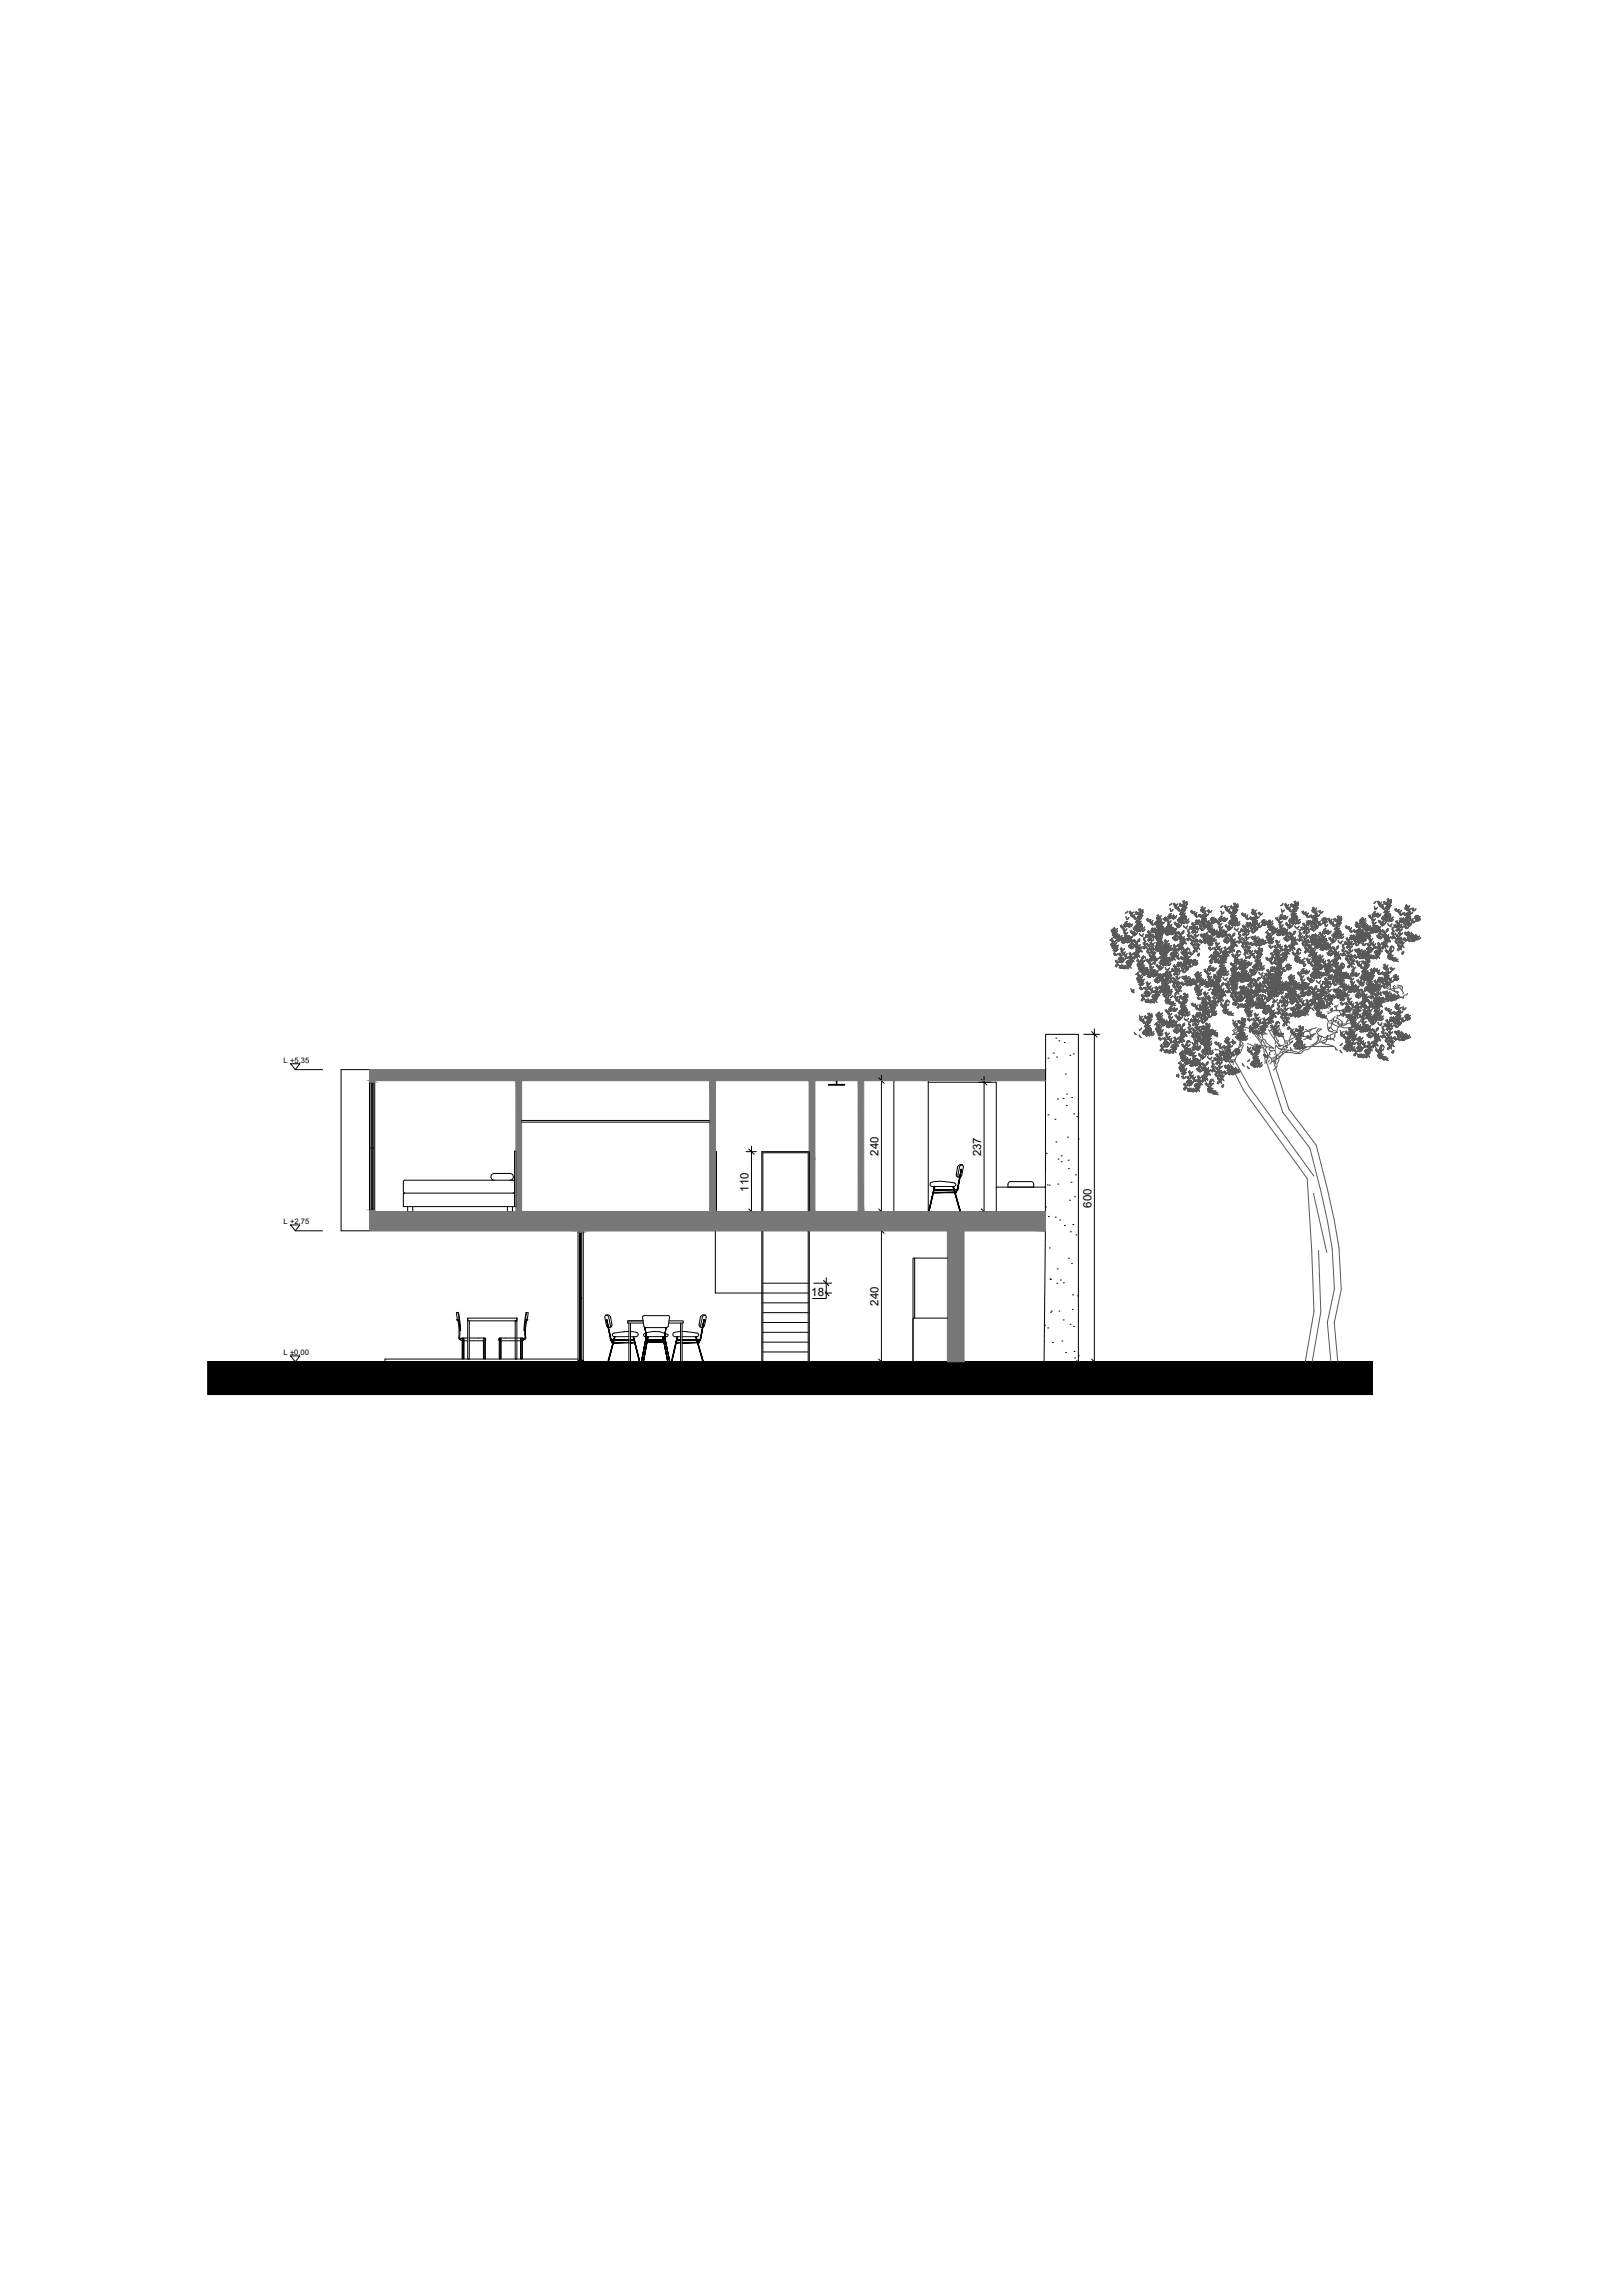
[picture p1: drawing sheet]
<svg xmlns="http://www.w3.org/2000/svg" width="594mm" height="841mm" viewBox="0 0 594 841" stroke-linecap="round" stroke-linejoin="round" font-family="sans-serif">
<defs><g id="words">
<g font-size="4.2">
<text x="321.8" y="423.5" transform="rotate(-90 321.8 423.5)">240</text>
<text x="359.4" y="423.8" transform="rotate(-90 359.4 423.8)">237</text>
<text x="274.2" y="436.7" transform="rotate(-90 274.2 436.7)">110</text>
<text x="399.8" y="442.5" transform="rotate(-90 399.8 442.5)">600</text>
<text x="297.2" y="474.8">18</text>
<text x="321.8" y="478.5" transform="rotate(-90 321.8 478.5)">240</text>
</g>
<g font-size="2.8">
<text x="103.9" y="389.6">L +5.35</text>
<text x="103.9" y="448.7">L +2.75</text>
<text x="103.9" y="496.7">L ±0.00</text>
</g>
</g></defs>
<!-- layer: ARREDI_attrezzature -->
<g fill="none" stroke="#787878" stroke-width=".37">
<path d="M135.3 396v.5h1.9v-.5M135.3 392h247.6M259.1 396h2M260 396v48M262 396v48M304.7 396h4M314.4 396v48M296.4 425v-29h2v48M135.3 444h247.6v7h-247.6zM135.3 443.5v.5h247.6M137.2 443.5v.5M189 444v-48h2v48"/>
<path d="M209.7 451h6M347 451v48M353 451v48"/>
</g>
<!-- layer: muri sezionati -->
<path d="M78.6 499h303.8" fill="none" stroke="#fcfcfc" stroke-width=".37"/>
<g fill="#000" stroke="#000" stroke-width=".37">
<path d="M76.1 499h68.8zM213.6 499h133.4z"/>
<path d="M76.1 499h135.6zM76.1 499h135.6z"/>
<path d="M353 499h149.6zM353 499h149.6z"/>
<path d="M76.1 499l426.5 12v-12zM76.1 499l426.5 12h-426.5z"/>
</g>
<g fill="none" stroke="#000" stroke-width=".37">
<path d="M383.8 387.8h.1M385.8 385.9h.1M386.7 380.4h.1M387 387.4h.1M387.8 381.4h.1M389.8 382h.1M390.2 393.6h.1M391.8 386.7h.1M393 386.2h.1M383.8 408.5h.1M386.4 410.2h.1M386.8 418.5h.1"/>
<path d="M387.3 402.7h.1M389.4 402.6h.1M390.5 405.2h.1M390.6 400.9h.1M390.9 416.7h.1M392.5 402.2h.1M393.3 408.2h.1M394.4 409.2h.1M394.9 417.4h.1M383.2 422.6h.1M383.6 434.2h.1M384.3 434.3h.1"/>
<path d="M387.4 433.9h.1M387.5 424.8h.1M388.6 425.8h.1M388.7 423.6h.1M391.2 425.2h.1M391.3 428.3h.1M391.7 439.8h.1M392.3 433.3h.1M393.5 438.6h.1M393.9 430.5h.1M382.9 444l.1-65h12v120M382.9 451l-.5 48"/>
<path d="M382.9 442.3h.1M384 445.8h.1M384.3 457.3h.1M386.5 446h.1M388.1 447.1h.1M389.8 449.1h.1M392.1 451.4h.1M392.9 448.7h.1M394.1 452.6h.1M384.5 468.7h.1M384.7 468.9h.1M387.1 470.3h.1"/>
<path d="M387.2 465h.1M388.4 469.1h.1M389.5 470.1h.1M391.3 461.1h.1M392.4 463h.1M392.7 479.8h.1M392.8 474.5h.1M394.7 474.9h.1M76.1 499h426.5v12h-426.5zM382.6 485.6h.1M383.7 486.6h.1M384.7 480.9h.1"/>
<path d="M385.1 480.5h.1M385.5 492h.1M387.9 480.5h.1M388.9 491.4h.1M389.4 483.7h.1M390.3 495.7h.1M391.9 485.3h.1M393.2 486.1h.1M393.4 495.3h.1M393.6 497.6h.1M394.2 498.7h.1M394.9 496.9h.1"/>
</g>
<!-- layer: ARREDI_attrezzature -->
<g fill="#787878" stroke="#787878" stroke-width=".37">
<path d="M189 396h2v48z"/>
<path d="M296.4 425h2v19z"/>
<path d="M260 396h2v48z"/>
<path d="M314.4 396h2v48z"/>
<path d="M347 451l6 48v-48zM347 451l6 48h-6z"/>
<path d="M189 444h2zM189 396l2 48h-2z"/>
<path d="M296.4 396l2 29v-29zM296.4 396l2 29h-2z"/>
<path d="M296.4 444h2zM296.4 425l2 19h-2z"/>
<path d="M260 444h2zM260 396l2 48h-2z"/>
<path d="M314.4 444h2zM314.4 396l2 48h-2z"/>
</g>
<!-- layer: serramenti e scale -->
<g fill="none" stroke="#000" stroke-width=".37">
<path d="M262 422h.4v22M296 422.4h-16.6v21.6M296.4 422h-17.4v22M262 451v22.8h34M279 451v48M279.4 451v48M296 451v48M296.4 451v48M279.4 477.4h16.6M279.4 470.2h16.6M211.7 498h-70.7v1M279.4 495.4h16.6"/>
<path d="M279.4 488.2h16.6M279.4 491.8h16.6M279.4 484.6h16.6M279.4 481h16.6"/>
</g>
<!-- layer: INFISSI -->
<g fill="#787878" stroke="#787878" stroke-width=".37">
<path d="M135.3 443.5h1.9v.5z"/>
<path d="M211.7 451l1.9 .5v-.5zM211.7 451l1.9 .5h-1.9z"/>
<path d="M135.3 444h1.9zM135.3 443.5l1.9 .5h-1.9z"/>
<path d="M135.3 392l247.7 4v-4zM135.3 392l247.7 4h-247.7z"/>
<path d="M135.3 396l1.9 .5v-.5zM135.3 396l1.9 .5h-1.9z"/>
<path d="M135.3 444l247.6 7v-7zM135.3 444l247.6 7h-247.6z"/>
</g>
<g fill="none" stroke="#000" stroke-width=".37">
<path d="M135.3 396.5v47M135.9 396.9h.8M135.9 396.5v47M136.2 396.9v46.2M136.3 396.9v46.2M136.7 396.5v47M137.2 396.5v47M340 396.6h24.9v38.6M296 422.4v21.6M296.4 422v22M135.9 443.1h.8M211.7 451.5v47"/>
<path d="M212.3 451.9h.7M212.3 451.5v47M212.6 451.9v46.2M212.7 451.9v46.2M213 451.5l.1 47h-.4M213.6 451.5v47.5h-1.9v-.5h1.9M212.3 498.1h.7"/>
</g>
<!-- layer: arredi -->
<g fill="none" stroke="#000" stroke-width=".37">
<path d="M303.4 397.4h6v.3h-6zM306.3 396h.2v1.4h-.2zM327.4 396v48M340 396v48M148.2 437.2h-.5v5h41.4M148.2 437.2h40.3M181 432.5h.1M181 432.5a1.23 1.23 0 0 1-1.2-1.2 1.23 1.23 0 0 1 1.2-1.3h5.8a1.23 1.23 0 0 1 1.2 1.3 1.23 1.23 0 0 1-1.2 1.2M188.5 433l-.6-.5h-39.7l-.5 .5v3.7l.5 .5M188.5 436.7l-.6 .5M188.5 421.9h.6v20.3h-.6zM342.8 436h.1"/>
<path d="M349.5 433.5a.65 .65 0 0 1 .6 .7 .65 .65 0 0 1-.7 .6h-8a.8 .8 0 0 1-.7-.6 .8 .8 0 0 1 .4-.9 19.5 19.5 0 0 1 8.5 .2M352.6 427h-.7l-.5 .6-.5 3 .2 .8M352.8 427.7a1.07 1.07 0 0 0-1-.9 1.07 1.07 0 0 0-1.1 .8l-.4 2.8a1.02 1.02 0 0 0 .8 1 1.02 1.02 0 0 0 1.2-.7l.5-3M369.5 433.3l.7-.3h7.4a.98 .98 0 0 1 1 1v1h-9.4zM382.7 435l-17.7 .1-.1 8.9M382.7 435l.2 .2M149.3 442.2v1.8h1.9v-1.8M185.8 442.2v1.8h1.9v-1.8M335 461h-.6v38v-16h12.6M347 461h-12v22M167.5 483.5l-.3-2.4 .7-.2 .7 5 .1 1.6h-.3M167.5 483.5l-.2 .2 .3 .2 .4 1.7"/>
<path d="M167.5 483.5l.4 .2 .2 .7 .3 3.1M167.7 481l.8 6.5M168 485.6v4.9l.7 .4v.2h.6l.1 6.9M168.4 487.5v2.9l2.9-.1M168.8 490.6l-.1 .3M169.3 490.4v.7M169.5 490.3v7.5M169.8 490.3v7.5h-.4M170 490.3v1M171.3 483v15h.6v-14M171.3 491.3h-1.3l-.2 6.7M171.9 491.3h5.2l.1 6.7"/>
<path d="M171.9 490.3h5.9l.1 .2-.3 7.5M177.1 490.3v1M177.2 497.8h.4M177.3 490.3v7.5M177.6 490.3v7.5M177.8 490.5v.6M182.8 490.5v.6M183 497.8h.4M183 490.3v7.5M183.3 490.3v7.5M183.5 490.3v1M188.7 490.3h-5.9l-.1 .2 .3 7.5 .5-.2v-6.5h5.2"/>
<path d="M189.3 483h-18v1h18v-1v15h-.6v-14M190.6 490.3v1M190.8 490.3v7.5h.4l-.1-7.5M191.3 490.4v.7M191.8 490.6l.1 .3M192.2 487.5v2.9l-2.9-.1M192.3 485.6l-.1 1.9M192.9 481l-.8 6.5M193.1 483.5l.1 .3a13.4 13.4 0 0 0-.7 6.8l-.6 .3v.2h-.6l-.1 6.9-.6-.2v-6.5h-1.3M193.1 483.5l-.4 .2-.4 1.9M193.1 483.5l.3-2.4-.7-.2-.7 5-.1 1.6h.3M221.8 482l.7 .1 .4 .5 .6 3-.2 .9"/>
<path d="M224.1 485.4a1.02 1.02 0 0 1-.8 1.1 1.02 1.02 0 0 1-1.2-.8l-.6-3a1.07 1.07 0 0 1 1-.9 1.07 1.07 0 0 1 1.1 .8l.5 2.8M224.9 489.8h5.4M229.9 484h5.6h-5.6v.8h5.8M230.3 487.9l-5.5 .6a.65 .65 0 0 0-.5 .7 .65 .65 0 0 0 .6 .6M230.3 484.8v14.2M230.9 487.9a2.81 2.81 0 0 1 2.9 1.1l-.6 .8h-2.3M230.9 484.8v14.2M231.6 491h.1M235.5 482.3l9.3-.2 .4 .6-.5 3.3-.7 .5h-7.9l-.3-.5-.5-3.3zM235.9 488.9a9.1 9.1 0 0 1 8.8 .4l-.6 .5h-8l-.3-.3zM245 484h5.2v.8h-5.3M248.6 491h.1"/>
<path d="M249.3 484.8v14.2M249.3 487.9a2.81 2.81 0 0 0-2.9 1.1l.6 .8h2.3M249.8 489.8h5.5M249.8 484.8v14.2M249.9 487.9l5.5 .6a.65 .65 0 0 1 .5 .7 .65 .65 0 0 1-.6 .6M256 485.4a1.02 1.02 0 0 0 .9 1.1 1.02 1.02 0 0 0 1.2-.8l.5-3a1.06 1.06 0 0 0-1-.9 1.06 1.06 0 0 0-1 .8l-.6 2.8M258.4 482l-.7 .1-.5 .5-.6 3 .3 .9"/>
</g>
<!-- layer: muri non sezionati -->
<path d="M135.3 392h-10.4v59h10.4M191 410.6h69M191 411.2h69" fill="none" stroke="#000" stroke-width=".37"/>
<!-- layer: QUOTE -->
<g fill="none" stroke="#000" stroke-width=".37">
<path d="M397 379h5.8M400.8 377v124M106.5 389.8h3.3l-1.7 2.2zM108.1 392h10M322.8 394v52M358.4 396.6h4.5M360.4 394.6v51.4M273.2 422h3.8M275.2 420v26M106.5 448.9h3.3l-1.7 2.1zM108.1 451h10M273.2 444h3.8"/>
<path d="M322.8 449v52M358.4 444h4.5M298 470.2h6.6M298 473.8h6.6M302.6 468.2v7.6h-5M106.5 496.9h3.3l-1.7 2.1zM108.1 499h10M397 499h5.8"/>
</g>
<!-- layer: 0 -->
<path d="M399.8 378l2 2M321.8 395l2 2M359.4 395.6l2 2M274.2 421l2 2M274.2 443l2 2M321.8 443l2 2M321.8 450l2 2M359.4 443l2 2M301.6 469.2l2 2M301.6 472.8l2 2M321.8 498l2 2M399.8 498l2 2" fill="none" stroke="#000" stroke-width=".37"/>
<!-- layer: QUOTE -->
<g fill="#fafafa" stroke="#fafafa" stroke-width=".37">
<path d="M396.5 435.4v7.3h3.6zM396.5 435.4h3.6v7.3z"/>
<path d="M318.5 416.4v7.3h3.6zM318.5 416.4h3.6v7.3z"/>
<path d="M318.5 471.4v7.3h3.6zM318.5 471.4h3.6v7.3z"/>
<path d="M270.9 429.6v6.9h3.6zM270.9 429.6h3.6v6.9z"/>
<path d="M356.1 416.7v7.2h3.6zM356.1 416.7h3.6v7.2z"/>
<path d="M297.3 471.5v3.6l4.6-3.6zM297.3 475.1l4.6-3.6v3.6z"/>
</g>
<!-- layer: arredi -->
<g fill="#000" stroke="#000" stroke-width=".37">
<path d="M342 436.9v.2l8-.2zM342 437.1l8-.2 .1 .2zM350.6 435.9l-.5 1.2zM350.6 435.9l.1 .2-.6 1z"/>
<path d="M352 428.5l-1.3 7.6 1.5-7.6zM352 428.5l-1.3 7.6-.1-.2zM342.1 436.1h8.6l-.1-.2zM342.1 435.9h8.5l-8.5 .2z"/>
<path d="M342.2 434.8l-2.2 9.2h.2zM342.2 434.8h.2l-2.2 9.2z"/>
<path d="M349.1 434.8l2.5 9.1h.1zM349.1 434.8h.1l2.5 9.1z"/>
<path d="M222.1 483.6l1.7 7.3-1.5-7.4zM222.1 483.6l1.7 7.3-.2 .2zM223.8 490.9l-.2 .2 6.7-.2zM223.6 491.1l6.7-.2v.2z"/>
<path d="M225.1 489.8l-2.5 9.1 .2 .1zM225.1 489.8l.2 .1-2.5 9.1z"/>
<path d="M224.3 492.1h6v-.2zM224.4 491.9h5.9l-6 .2zM223.6 491.1l.7 1 .1-.2zM223.6 491.1l.2-.1 .6 .9z"/>
<path d="M230.9 490.9v.2l1.3-.2zM230.9 491.1l1.3-.2v.2z"/>
<path d="M230.9 492.1h1.5v-.2zM230.9 491.9h1.5l-1.5 .2z"/>
<path d="M231.9 489.9l2.2 9.2 .2-.1zM231.9 489.9l.2-.1 2.2 9.2z"/>
<path d="M237.3 489.9l-1.7 9.1zM237.3 489.9l-1.6 9.1z"/>
<path d="M236.2 486.5l.6 3.3zM236.2 486.5l.6 3.3zM236.7 489.8l-1.7 9.2zM236.7 489.8l-1.8 9.2z"/>
<path d="M237.1 491.1h5.9zM237.1 491.2l5.9-.1z"/>
<path d="M237.1 491.8h5.9zM237.1 491.9l5.9-.1z"/>
<path d="M243.9 486.5l-.4 3.3zM243.9 486.5l-.5 3.3zM243.4 489.8l1.9 9.2zM243.4 489.8l1.9 9.2z"/>
<path d="M242.8 489.9l1.8 9.1zM242.8 489.9l1.8 9.1z"/>
<path d="M248.1 489.8l-2.2 9.2 .1 .1zM248.1 489.8l.1 .1-2.2 9.2z"/>
<path d="M247.7 491.9v.2l1.6-.2zM247.7 492.1l1.6-.2v.2z"/>
<path d="M247.9 491.1h1.4v-.2zM247.9 490.9h1.4l-1.4 .2z"/>
<path d="M249.8 491.9v.2l6-.2zM249.8 492.1l6-.2 .1 .2zM256.4 491l-.5 1.1zM256.4 491l.1 .1-.6 1z"/>
<path d="M254.9 489.9l2.4 9.1 .2-.1zM254.9 489.9l.1-.1 2.5 9.1z"/>
<path d="M257.9 483.5l-1.4 7.6 1.5-7.5zM257.9 483.5l-1.4 7.6-.1-.2zM249.8 491.1h6.7l-.1-.2zM249.8 490.9h6.6l-6.6 .2z"/>
</g>
<!-- layer: piante -->
<g fill="none" stroke="#595959" stroke-width=".37">
<path d="M408.1 339.8l.4 .6-.1 .6zM410.3 339.1l.7 1-.5-.3zM410.7 338.9l.5 .6-.2 .6zM411.5 338.7l.8 1-.6-.3zM411.6 340l.4 .6-.1 .5zM411.9 338.3l.7-.1 .4 .5zM411.9 338.3l.7 .2 .2 .6zM412 338.5l.4 .6-.1 .6zM412.2 334.7l.9-.8-.3 .6zM412.3 339.7l.9-.8-.4 .6zM412.3 337.8h.6l-1 .5zM412.3 335.9l.5 .5-.2 .6z"/>
<path d="M412.6 337l.9-.8-.3 .7zM412.8 338.8l.7 .9-.5-.3zM413.1 338.7l.7 .9-.5-.2zM413.2 338.4l.7 .9-.5-.3zM413.2 338.6l.5 .5-.2 .6zM413.5 338.5l.4 .6-.1 .5zM413.5 334l.8 1-.6-.3zM413.5 339.7l.9-.8-.3 .7zM413.6 338.2l.5 .5-.2 .6zM413.8 339.6l.9-.8-.3 .7zM413.9 339.3l.9-.8-.3 .7zM413.9 333.8l.5 .6-.1 .6z"/>
<path d="M414 335l.8 1-.6-.3zM414.1 334.9l.7 .9-.5-.2zM414.3 335l.8-.8-.3 .6zM414.4 334.8l.5 .6-.1 .6zM414.5 334.7l.4 .5-.1 .6zM414.8 336l.8-.8-.3 .6zM414.8 335.8l.9-.8-.3 .7zM415 339.9l.7 1-.5-.3zM415.1 336l.8 .9-.6-.2zM415.4 339.7l.5 .6-.2 .6zM415.5 339.4l.7 .9-.5-.2zM415.5 335.8l.5 .5-.1 .6z"/>
<path d="M415.7 334.1l.7 1-.5-.3zM415.9 336.9l.8-.8-.3 .7zM415.9 338l1.1 .1-.6 .3zM415.9 339.2l.4 .5-.1 .6zM416 337.6l1 .5h-.6zM416.1 338.8l.7 1-.5-.3zM416.1 333.9l.5 .6-.2 .6zM416.2 339.4l.7 1-.5-.3zM416.3 339.2l.7 1-.5-.3zM416.3 337.2l.7 .9-.6-.2zM416.4 335.1l1.1 .1-.5 .2zM416.4 335.1l.9-.8-.3 .6z"/>
<path d="M416.5 336.1l.7 .9-.5-.2zM416.5 338.6l.5 .6-.2 .6zM416.6 334.6l.9 .6-.6-.1zM416.6 338.4l.4-.3-.2 .6-.6 .2zM416.6 339.2l.5 .6-.2 .6zM416.7 339l.4 .6-.1 .6zM416.8 337l.2 1.1-.4-.4zM416.8 339.8l.9-.8-.3 .6zM416.9 334.3l.6 .9-.5-.3zM416.9 335.9l.4 .6-.1 .5zM417 338.1l.6-.1 .5 .5zM417 338.1l.6 .2 .2 .6z"/>
<path d="M417 338.1l.5 .4v.7zM417 338.1l.3 .6-.3 .6zM417 338.1l.1 .7-.5 .4zM417.1 333.1l.7 1-.6-.3zM417.1 335.4l.4-.2-.2 .6-.6 .1zM417.2 337l-.2 1.1-.2-.6zM417.2 337l.9-.8-.3 .7zM417.3 334.1l.2 1.1-.3-.5zM417.3 337.6h.7l-1 .5zM417.5 332.9l.4 .6-.1 .6zM417.5 335.2l.7-.1 .4 .4zM417.5 335.2l.7 .1 .2 .6z"/>
<path d="M417.5 335.2l.5 .4v.6zM417.5 335.2l.3 .5-.2 .6zM417.5 335.2l.1 .6-.5 .4zM417.6 338.6l.8 1-.6-.3zM417.7 339.5l.7 .9-.5-.2zM417.8 334.1l-.3 1.1-.1-.6zM417.8 334.1l.9-.8-.4 .6zM417.9 334.7l.6-.1-1 .6zM417.9 333.5l.7 1-.5-.3zM418 338.4l.5 .6-.1 .6zM418.1 339.3l.5 .6-.2 .5zM418.3 333.3l.4 .6-.1 .6z"/>
<path d="M419.9 336.8l.7 .9-.5-.3zM420.3 336.6l.5 .5-.2 .6zM420.6 337.7l.9-.8-.3 .6zM420.7 337.1l.7 1-.5-.3zM421.1 336.9l.4 .6-.1 .6zM421.4 338.1l.7 .9-.5-.2zM421.4 338.1l.9-.8-.3 .6zM421.8 337.9l.5 .6-.2 .5zM422.1 340l.5 .6-.2 .5zM422.1 339l.9-.8-.3 .7zM422.9 338.1l.7 1-.6-.3zM423 340l.4 .5-.1 .6z"/>
<path d="M423.1 338l.7-.1 .4 .5zM423.1 338l.6 .2 .3 .6zM423.1 338l.5 .4v.7zM423.3 337.9l.4 .6-.1 .6zM423.5 337.5h.6l-1 .5zM423.5 336.2l.7 1-.5-.3zM423.5 339.6l1.1 .2-.5 .2zM423.6 339.1l1.1 .1-.6 .2zM423.6 339.1l.9-.8-.4 .6zM423.7 339.2l.9 .5h-.6zM423.7 338.6l1 .6h-.6zM423.7 335.4l.8 .9-.6-.3z"/>
<path d="M423.8 337.1l.8 .9-.6-.2zM423.9 336l.5 .6-.2 .6zM423.9 337.9l.8 1-.6-.3zM424 338.8l.6 .9-.5-.2zM424 338.3l.7 .9-.6-.3zM424 336.5l.8 1-.6-.3zM424.2 335.1l.4 .6-.1 .6zM424.2 340l.4-.2-.2 .5-.6 .2zM424.2 337.2l.9-.8-.3 .6zM424.3 336.9l.4 .5-.1 .6zM424.3 339.4l.4-.2-.2 .6-.6 .2zM424.4 337.7l.4 .6-.1 .6z"/>
<path d="M424.4 339.9l.4 .6-.1 .6zM424.4 338.7l.2 1-.4-.4zM424.4 338.1l.3 1.1-.4-.5zM424.5 336.3l.4 .6-.1 .6zM424.5 336.3l.9-.8-.4 .6zM424.6 338l.9-.8-.4 .7zM424.6 339.7h.7l.4 .4zM424.6 339.8l.6 .1 .3 .6zM424.6 339.8l.5 .3v.7zM424.6 339.8l.3 .5-.3 .6zM424.6 339.8l.1 .6-.5 .4zM424.7 338.9l.9-.8-.4 .6z"/>
<path d="M424.7 339.2l.6-.1 .5 .4zM424.7 339.2l.6 .2 .2 .5zM424.7 339.2l.5 .4v.6zM424.7 339.2l.3 .5-.3 .6zM424.7 339.2v.6l-.5 .4zM424.8 337.5l.9-.8-.4 .6zM424.9 338.7l-.3 1-.1-.5zM424.9 338.1l-.2 1.1-.2-.6zM424.9 337.7l.8 .9-.6-.2zM425 339.2h.6l-1 .5zM425 338.7l.7-.1-1 .6zM425.3 337.5l.5 .6-.1 .5z"/>
<path d="M425.5 339.9l.4 .6-.1 .5zM425.6 339.7l.7 .9-.5-.2zM425.7 338.6l.8-.8-.3 .7zM426 339.5l.4 .6-.1 .5zM426.1 336.5l.7 .9-.5-.2zM426.5 336.2l.7 .9-.5-.2zM426.5 336.3l.4 .6-.1 .5zM426.8 337.4l.9-.8-.3 .7zM426.9 336l.4 .5-.1 .6zM427.2 337.1l.9-.8-.3 .7zM427.3 339.6l.9 .6-.6-.1zM427.3 337.2l.8 1-.6-.3z"/>
<path d="M427.6 339.3l.6 .9-.5-.3zM427.7 338.5l.7 .9-.5-.2zM427.7 335.7l.7 1-.5-.3zM427.8 337l.4 .6-.1 .6zM428 339.6l.7 1-.5-.3zM428 339.1l.2 1.1-.4-.5zM428.1 338.2l.9-.8-.4 .6zM428.1 338.3l.4 .6-.1 .5zM428.1 335.4l.6-.1 .5 .4zM428.1 335.4l.6 .1 .2 .6zM428.1 335.5l.4 .6-.1 .6zM428.3 331.7l.9-.8-.3 .6z"/>
<path d="M428.4 339.4l.4 .6-.1 .6zM428.4 339.4l.9-.8-.3 .7zM428.4 336.7l.9-.8-.3 .6zM428.4 334.8h.7l-1 .6zM428.4 340l.7 .9-.5-.2zM428.4 339.1l-.2 1.1-.1-.6zM428.5 332.9l.4 .6-.1 .6zM428.6 339.6h.6l-1 .6zM428.8 334.1l.9-.9-.3 .7zM428.8 339.8l.5 .5-.2 .6zM429 335.8l.7 1-.5-.3zM429.2 335.7l.8 1-.6-.3z"/>
<path d="M429.4 335.4l.7 .9-.5-.2zM429.4 335.6l.4 .6-.1 .6zM429.6 339.9l.4 .6-.1 .5zM429.7 335.5l.4 .6-.1 .6zM429.7 331.1l.7 .9-.5-.2zM429.7 336.8l.9-.9-.3 .7zM429.8 339.9l.4 .6-.1 .6zM429.8 335.2l.4 .6-.1 .5zM430 336.7l.9-.8-.4 .6zM430 338.1l.8 .9-.6-.2zM430.1 336.3l.9-.8-.3 .7zM430.1 330.9l.4 .5-.1 .6z"/>
<path d="M430.2 332.1l.7 .9-.5-.2zM430.2 331.9l.8 1-.6-.3zM430.4 332l.9-.8-.3 .7zM430.4 337.9l.5 .5-.1 .6zM430.6 331.9l.4 .5-.1 .6zM430.7 331.7l.4 .6-.1 .6zM430.8 339l.7 1-.5-.3zM430.8 339l.9-.8-.4 .7zM430.9 333l.9-.8-.3 .7zM431 332.9l.9-.8-.4 .6zM431.2 337l.7 .9-.5-.2zM431.2 338.8l.4 .6-.1 .6z"/>
<path d="M431.2 338.6l.8 .9-.6-.3zM431.3 333l.7 1-.5-.3zM431.5 340l.9-.8-.3 .6zM431.6 336.8l.4 .6-.1 .5zM431.6 336.4l.8 1-.6-.3zM431.6 338.3l.5 .6-.1 .6zM431.7 332.8l.4 .6-.1 .6zM431.9 331.1l.7 1-.6-.3zM431.9 337.9l.9-.8-.3 .7zM432 339.5l.8-.8-.3 .6zM432 334l.9-.8-.3 .6zM432 335.1l1.1 .1-.5 .2z"/>
<path d="M432.1 336.2l.4 .6-.1 .6zM432.2 334.6l.9 .6h-.6zM432.3 330.9l.4 .6-.1 .6zM432.3 335.9l.7 .9-.5-.2zM432.4 336.4l.7 1-.5-.3zM432.4 337.4l.9-.8-.4 .6zM432.4 336.3l.8 .9-.6-.2zM432.5 334.3l.6 .9-.5-.3zM432.6 332.1l1.1 .1-.6 .2zM432.6 332.1l.9-.8-.4 .6zM432.6 337.8l.5-.2-.7 .9zM432.7 333.1l.7 1-.5-.3z"/>
<path d="M432.7 335.7l.4 .6-.1 .5zM432.7 331.7l1 .5h-.6zM432.7 335.4l.5-.2-.3 .6-.6 .1zM432.8 336.2l.4 .6-.1 .6zM432.9 336.1l.4 .6-.1 .5zM432.9 334.1l.3 1.1-.4-.5zM433 336.8l.9-.8-.3 .7zM433 331.3l.7 .9-.6-.3zM433.1 332.9l.4 .6-.1 .6zM433.1 337.4l.9-.8-.3 .6zM433.1 337.6l.8 .9-.6-.3zM433.1 337.6l.1 .5-.4 .6z"/>
<path d="M433.1 337.6l.6 .2 .3 .6zM433.2 335.2l.6-.1 .4 .4zM433.2 335.2l.6 .1 .2 .6zM433.2 335.2l.4 .4v.6zM433.2 335.2l.2 .5-.2 .6zM433.2 335.2v.6l-.5 .4zM433.2 337.2l.8-.8-.3 .7zM433.2 330.2l.7 .9-.5-.3zM433.3 332.4l.4-.2-.2 .6-.6 .2zM433.4 334.1l-.2 1.1-.2-.6zM433.4 334.1l.9-.8-.3 .6zM433.4 339.1l.8 .9-.6-.2z"/>
<path d="M433.5 331.1l.2 1.1-.4-.5zM433.5 334.7l.6-.1-.9 .6zM433.6 330l.4 .5-.1 .6zM433.7 332.2l.6-.1 .5 .4zM433.7 332.2l.6 .2 .2 .6zM433.7 332.2l.5 .4v.6zM433.7 332.2l.3 .6-.3 .5zM433.7 332.2v.6l-.4 .4zM433.8 335.7l.7 .9-.5-.3zM433.9 336.5l.7 1-.5-.3zM433.9 331.1l-.2 1.1-.2-.6zM433.9 331.1l.9-.8-.3 .7z"/>
<path d="M434 337.4l.7 .9-.5-.2zM434 331.7l.7-.1-1 .6zM434 330.5l.8 1-.6-.3zM434.2 335.4l.4 .6-.1 .6zM434.3 336.3l.4 .6-.1 .6zM434.4 337.2l.4 .6-.1 .5zM434.5 330.3l.4 .6-.1 .6zM434.6 337.5l.9-.8-.3 .6zM434.7 338.3l.9-.8-.3 .7zM435.7 339.6l.7 .9-.5-.2zM436.1 333.8l.7 .9-.6-.2zM436.1 339.4l.4 .6-.1 .5z"/>
<path d="M436.4 338.2l.7 1-.5-.3zM436.5 333.6l.4 .6-.1 .5zM436.5 339.7l.7 .9-.5-.3zM436.8 334.7l.9-.8-.4 .7zM436.8 338l.4 .6-.1 .6zM436.8 334.2l.8 .9-.6-.2zM436.9 339.4l.4 .6-.1 .6zM437.1 339.2l.9-.8-.3 .6zM437.1 339.2l.7 1-.5-.3zM437.3 334l.4 .5-.1 .6zM437.5 339l.5 .6-.2 .6zM437.6 335.1l.7 1-.5-.3z"/>
<path d="M437.6 335.1l.8-.8-.3 .7zM437.6 337.9l.8 .9-.6-.2zM437.8 339.8l.7 1-.5-.3zM437.9 337.2l.7 1-.5-.3zM438 334.9l.4 .6-.1 .6zM438.1 337.7l.4 .6-.1 .5zM438.2 339.6l.4 .6-.1 .6zM438.3 337l.4 .6-.1 .6zM438.3 336.1l.9-.8-.3 .6zM438.4 338.8l.9-.8-.4 .7zM438.6 338.2l.9-.8-.3 .6zM438.7 337.2l.8 .9-.6-.2z"/>
<path d="M439 335.2l.7 .9-.5-.2zM439.1 338.7l.8 1-.6-.3zM439.2 337l.4 .6-.1 .5zM439.4 335l.4 .5-.1 .6zM439.5 338.1l.9-.8-.4 .7zM439.6 338.5l.4 .6-.1 .6zM439.6 337.7l.7 1-.5-.3zM439.7 333.3l.7 .9-.5-.2zM439.7 336.1l1.1 .1-.5 .3zM439.7 336.1l.9-.8-.3 .7zM439.9 335.7l.9 .5h-.6zM439.9 339.7l.9-.8-.3 .6z"/>
<path d="M439.9 332.4l.7 .9-.5-.2zM440 339.8l.4 .6-.1 .6zM440 337.5l.4 .6-.1 .6zM440.1 333.1l.4 .6-.1 .5zM440.1 337.2l.7 .9-.5-.2zM440.2 335.3l.6 .9-.5-.2zM440.2 333.5l.7 1-.5-.3zM440.3 332.2l.4 .6-.1 .5zM440.3 338.7l.9-.8-.3 .6zM440.4 334.2l.9-.8-.3 .7zM440.4 336.5l.4-.3-.2 .6-.6 .2zM440.5 339.2l.7 1-.5-.3z"/>
<path d="M440.5 337l.4 .5-.1 .6zM440.6 335.1l.2 1.1-.4-.4zM440.6 333.3l.4 .6-.1 .6zM440.6 333.3l.9-.8-.3 .7zM440.7 338.5l.8 .9-.6-.2zM440.8 338.1l.9-.8-.3 .7zM440.8 336.2l.6-.1 .5 .5zM440.8 336.2l.6 .2 .3 .6zM440.8 336.2l.5 .4v.7zM440.8 336.2l.3 .6-.2 .6zM440.8 336.2l.1 .7-.5 .4zM440.9 339l.4 .6-.1 .6z"/>
<path d="M440.9 334.5l.9-.8-.3 .6zM441.1 335.1l-.3 1.1-.1-.6zM441.1 334.7l.7 1-.5-.3zM441.2 338.3l.4 .5-.1 .6zM441.2 335.7h.6l-1 .5zM441.2 337.1l.8 1-.6-.3zM441.5 339.4l.9-.8-.4 .7zM441.5 334.5l.4 .6-.1 .6zM441.6 336.9l.5 .6-.1 .6zM441.8 338.9l.6-.1 .5 .5zM441.8 338.9l.6 .2 .2 .6zM441.8 338.9l.5 .4-.1 .6z"/>
<path d="M441.8 335.7l.9-.8-.3 .6zM442 338.1l.8-.8-.3 .6zM442 337.9l.8 1-.6-.3zM442.1 338.4h.7l-1 .5zM442.2 333.5l.8 1-.6-.3zM442.5 337.7l.4 .6-.1 .6zM442.5 338l.7 .9-.5-.2zM442.6 338.8l.7 1-.5-.3zM442.6 339.7l.7 .9-.6-.2zM442.7 333.3l.4 .6-.1 .6zM442.8 338.9l.9-.8-.4 .6zM442.9 337.8l.4 .5-.1 .6z"/>
<path d="M443 334.5l.9-.8-.4 .6zM443 338.6l.4 .6-.1 .6zM443 339.5l.3 1.1-.4-.4zM443.2 338.9l.9-.8-.3 .7zM443.3 337.1l1.1 .1-.6 .2zM443.3 339.8l.9-.8-.3 .6zM443.4 336.6l1 .6h-.6zM443.5 339.5l-.2 1.1-.2-.6zM443.7 336.3l.7 .9-.6-.3zM444 337.4l.4-.2-.2 .6-.7 .2zM444.1 336.1l.3 1.1-.4-.5zM444.4 337.2l.6-.1 .4 .4z"/>
<path d="M444.4 337.2l.6 .2 .2 .5zM444.4 337.2l.5 .4-.1 .6zM444.4 337.2l.3 .5-.3 .6zM444.4 337.2v.6l-.5 .4zM444.6 336.1l-.2 1.1-.2-.6zM444.7 336.7l.6-.1-.9 .6zM445.1 337.1l.7 .9-.5-.3zM445.5 336.8l.5 .6-.2 .6zM445.8 338l.9-.8-.3 .7zM446 338.1l.7 1-.5-.3zM446.3 339.4l.7 .9-.5-.2zM446.3 336.6l.8 1-.6-.3z"/>
<path d="M446.4 337.9l.4 .6-.1 .6zM446.7 339.1l.9-.8-.3 .6zM446.7 339.2l.4 .5-.1 .6zM446.7 336.3l.7-.1 .4 .4zM446.7 336.3l.6 .1 .3 .6zM446.7 336.4l.5 .6-.1 .6zM447 332.6l.9-.8-.4 .6zM447.1 337.6l.8-.8-.3 .6zM447.1 335.7h.6l-1 .6zM447.1 333.8l.5 .6-.2 .5zM447.4 334.9l.9-.8-.3 .7zM447.6 336.7l.7 .9-.5-.2z"/>
<path d="M447.9 336.6l.7 1-.5-.3zM448 336.3l.7 .9-.5-.2zM448 336.5l.4 .6-.1 .5zM448.3 336.4l.4 .6-.1 .6zM448.3 331.9l.7 1-.5-.3zM448.3 337.6l.9-.8-.3 .7zM448.4 336.1l.5 .6-.2 .5zM448.6 337.6l.9-.8-.3 .6zM448.7 339l.7 .9-.5-.3zM448.7 331.7l.5 .6-.2 .6zM448.7 337.2l.9-.8-.3 .7zM448.8 333l.7 .9-.5-.3z"/>
<path d="M448.9 332.8l.7 .9-.5-.2zM449 332.9l.9-.8-.3 .6zM449.1 338.7l.4 .6-.1 .6zM449.2 332.8l.5 .5-.2 .6zM449.3 332.6l.4 .6-.1 .5zM449.4 339.9l.7 1-.5-.3zM449.4 339.9l.9-.8-.3 .6zM449.5 333.9l.9-.8-.3 .6zM449.6 333.7l.9-.8-.3 .7zM449.8 337.9l.7 .9-.5-.2zM449.8 339.7l.4 .6-.1 .6zM449.9 339.4l.7 1-.5-.3z"/>
<path d="M449.9 333.9l.7 .9-.5-.2zM450.2 337.7l.5 .5-.2 .6zM450.3 337.3l.7 .9-.5-.2zM450.3 339.2l.4 .6-.1 .6zM450.3 333.7l.5 .6-.2 .5zM450.5 332l.7 1-.5-.3zM450.5 338.8l.9-.8-.3 .7zM450.6 334.8l.9-.8-.3 .7zM450.7 336l1.1 .1-.6 .2zM450.7 337.1l.4 .6-.1 .5zM450.8 335.5l1 .6-.6-.1zM450.9 336.8l.7 .9-.5-.2z"/>
<path d="M450.9 331.8l.4 .6-.1 .6zM451 337.3l.7 1-.5-.3zM451 338.2l.9-.8-.3 .7zM451.1 337.2l.7 .9-.5-.2zM451.1 335.2l.7 .9-.6-.3zM451.2 333l1.1 .1-.5 .2zM451.2 333l.9-.8-.3 .6zM451.2 338.7l.6-.3-.8 .9zM451.3 334l.7 1-.5-.3zM451.3 336.6l.5 .5-.2 .6zM451.4 332.5l.9 .6h-.6zM451.4 336.3l.4-.2-.2 .5-.6 .2z"/>
<path d="M451.4 337.1l.4 .6-.1 .6zM451.5 337l.4 .5-.1 .6zM451.6 335l.2 1.1-.4-.5zM451.6 337.7l.9-.8-.3 .7zM451.7 332.2l.6 .9-.5-.3zM451.7 333.8l.4 .6-.1 .6zM451.7 338.3l.9-.8-.3 .6zM451.8 338.4l.7 1-.5-.3zM451.8 338.4l.1 .6-.5 .6zM451.8 338.4l.5 .2 .3 .7zM451.8 336.1l.6-.1 .5 .4zM451.8 336.1l.6 .1 .2 .6z"/>
<path d="M451.8 336.1l.5 .3v.7zM451.8 336.1l.3 .5-.3 .6zM451.8 336.1v.6l-.5 .4zM451.8 338.1l.9-.8-.3 .7zM451.8 331l.8 1-.6-.3zM451.9 333.3l.4-.2-.2 .6-.6 .2zM452 335l-.2 1.1-.2-.6zM452 335l.9-.8-.3 .6zM452.1 340l.7 .9-.5-.3zM452.1 332l.2 1.1-.4-.5zM452.1 335.5h.7l-1 .6zM452.3 330.8l.4 .6-.1 .6z"/>
<path d="M452.3 333.1l.6-.1 .5 .4zM452.3 333.1l.6 .1 .3 .6zM452.3 333.1l.5 .4v.6zM452.3 333.1l.3 .6-.3 .5zM452.3 333.1l.1 .6-.5 .4zM452.4 336.5l.7 1-.5-.3zM452.5 337.4l.7 1-.5-.3zM452.6 332l-.3 1.1-.1-.6zM452.6 332l.8-.8-.3 .6zM452.6 338.3l.7 .9-.5-.2zM452.7 332.6l.6-.1-1 .6zM452.7 331.4l.7 1-.5-.3z"/>
<path d="M452.8 336.3l.5 .6-.2 .6zM452.9 337.2l.5 .6-.2 .6zM453 338.1l.4 .5-.1 .6zM453.1 331.2l.4 .6-.1 .6zM453.2 338.4l.9-.8-.3 .6zM453.3 339.2l.9-.8-.3 .7zM454.7 334.7l.7 .9-.5-.2zM455 339.1l.7 1-.5-.3zM455.1 334.5l.4 .5-.1 .6zM455.4 338.9l.4 .6-.1 .6zM455.4 335.6l.9-.8-.3 .7zM455.5 335.1l.7 .9-.5-.2z"/>
<path d="M455.9 334.9l.4 .5-.1 .6zM456.2 339.9l.4 .6-.1 .6zM456.2 336l.7 1-.5-.3zM456.2 336l.9-.8-.3 .7zM456.3 338.8l.7 .9-.5-.2zM456.5 338.1l.7 1-.5-.3zM456.6 335.8l.4 .6-.1 .6zM456.7 338.6l.4 .6-.1 .5zM456.9 337.9l.5 .6-.2 .6zM456.9 337l.9-.8-.3 .6zM457 339.7l.9-.8-.3 .7zM457.2 339.1l.9-.8-.3 .6z"/>
<path d="M457.4 338.1l.7 .9-.5-.2zM457.6 336.1l.8 .9-.6-.2zM457.8 339.6l.7 1-.5-.3zM457.8 337.9l.4 .6-.1 .5zM458.1 335.9l.4 .5-.1 .6zM458.1 339l.9-.8-.3 .7zM458.2 339.4l.4 .6-.1 .6zM458.2 338.6l.8 .9-.6-.2zM458.3 334.2l.7 .9-.5-.2zM458.4 337l1.1 .1-.6 .3zM458.4 337l.9-.8-.4 .7zM458.5 336.6l1 .5h-.6z"/>
<path d="M458.5 333.3l.7 .9-.5-.2zM458.7 338.4l.4 .6-.1 .5zM458.7 334l.4 .5-.1 .6zM458.7 338.1l.8 .9-.6-.3zM458.8 336.2l.7 .9-.6-.3zM458.8 334.4l.8 1-.6-.3zM458.9 333.1l.5 .6-.2 .5zM459 339.5l.8-.8-.3 .7zM459 335.1l.9-.8-.3 .7zM459.1 337.3l.4-.2-.2 .6-.6 .2zM459.2 337.8l.4 .6-.1 .6zM459.2 336l.3 1.1-.4-.5z"/>
<path d="M459.2 334.2l.5 .6-.1 .6zM459.2 334.2l.9-.8-.3 .7zM459.4 339.4l.7 .9-.5-.3zM459.5 339l.8-.8-.3 .6zM459.5 337.1l.6-.1 .4 .5zM459.5 337.1l.6 .2 .2 .6zM459.5 337.1l.5 .4-.1 .6zM459.5 337.1l.3 .6-.3 .5zM459.5 337.1v.6l-.5 .4zM459.5 339.9l.4 .6-.1 .6zM459.6 335.4l.9-.8-.4 .6zM459.7 336l-.2 1.1-.2-.6z"/>
<path d="M459.7 335.6l.7 1-.5-.3zM459.8 339.1l.4 .6-.1 .6zM459.8 336.6h.6l-.9 .5zM459.9 338l.7 1-.5-.3zM460.1 335.4l.5 .6-.2 .6zM460.3 337.8l.4 .6-.1 .6zM460.4 336.6l.9-.8-.3 .6zM460.6 339l.9-.8-.3 .6zM460.7 338.8l.7 1-.5-.3zM460.9 334.4l.7 1-.5-.3zM461.1 338.6l.4 .6-.1 .6zM461.3 334.2l.4 .6-.1 .6z"/>
<path d="M461.4 339.8l.9-.8-.3 .6zM461.6 335.4l.9-.8-.3 .6zM461.9 338l1.1 .1-.6 .2zM462 337.5l1 .6h-.6zM462.3 337.2l.7 .9-.5-.3zM462.6 338.3l.4-.2-.2 .6-.6 .1zM462.8 337l.2 1.1-.4-.5zM463 338.1l.6-.1 .5 .4zM463 338.1l.6 .1 .2 .6zM463 338.1l.5 .4v.6zM463 338.1l.3 .5-.3 .6zM463 338.1v.6l-.4 .4z"/>
<path d="M463.2 337l-.2 1.1-.2-.6zM463.3 337.6l.7-.1-1 .6zM463.9 338.2l.6-.1 .5 .5zM463.9 338.2l.6 .2 .2 .6zM463.9 338.2l.5 .4v.6zM464.2 337.7h.7l-1 .5zM464.3 339.8l1.1 .1-.6 .3zM464.4 339.4l1 .5h-.6zM464.6 337.3l.7 .9-.5-.2zM464.7 338.1l.7 1-.5-.3zM464.7 339l.7 .9-.5-.2zM465 337.1l.5 .5-.2 .6z"/>
<path d="M465.1 337.9l.5 .6-.2 .6zM465.2 338.8l.2 1.1-.4-.4zM465.3 338.2l.9-.8-.3 .7zM465.4 339.9l.6-.1 .5 .5zM465.4 339.9l.6 .2 .2 .6zM465.4 339.9l.5 .4v.7zM465.4 339.9l.3 .6-.3 .6zM465.4 339.9v.7l-.4 .4zM465.4 339.1l.9-.8-.3 .6zM465.6 338.8l-.2 1.1-.2-.6zM465.7 339.4h.7l-1 .5zM466.3 339.9l.8 .9-.6-.2z"/>
<path d="M466.8 339.7l.4 .6-.1 .5zM467.2 336.3l.8 1-.6-.3zM467.7 336.1l.4 .6-.1 .6zM468 337.3l.9-.8-.4 .6zM468.1 337.4l.7 .9-.5-.2zM468.4 338.7l.7 .9-.5-.2zM468.5 335.9l.7 1-.5-.3zM468.5 337.2l.5 .6-.2 .5zM468.7 339.8l.8 1-.6-.3zM468.8 338.3l.9-.8-.3 .7zM468.8 338.5l.5 .5-.2 .6zM468.9 335.6l.6-.2 .4 .5z"/>
<path d="M468.9 335.6l.6 .1 .2 .6zM468.9 335.7l.4 .6-.1 .6zM469.1 331.9l.9-.8-.3 .6zM469.1 339.6l.5 .6-.1 .6zM469.1 339.6l.9-.8-.3 .7zM469.2 336.9l.9-.8-.3 .6zM469.2 335h.6l-.9 .6zM469.3 333.1l.4 .6-.1 .5zM469.6 334.2l.9-.8-.4 .7zM469.6 340l.4 .5-.1 .6zM469.7 336l.8 .9-.6-.2zM470 335.9l.7 1-.5-.3z"/>
<path d="M470.1 335.6l.8 .9-.6-.2zM470.1 335.8l.5 .6-.1 .5zM470.4 335.7l.4 .6-.1 .6zM470.4 331.2l.8 1-.6-.3zM470.5 336.9l.8-.8-.3 .7zM470.5 335.4l.5 .6-.1 .5zM470.7 336.9l.9-.8-.3 .6zM470.8 338.2l.7 1-.5-.3zM470.9 336.5l.8-.8-.3 .7zM470.9 331l.4 .6-.1 .6zM470.9 332.2l.8 1-.6-.3zM471 332.1l.7 .9-.5-.2z"/>
<path d="M471.2 332.2l.9-.8-.4 .6zM471.2 338l.4 .6-.1 .6zM471.4 332l.4 .6-.1 .6zM471.4 331.9l.5 .6-.2 .5zM471.5 339.2l.8 1-.6-.3zM471.5 339.2l.9-.8-.3 .6zM471.7 333.2l.8-.8-.3 .6zM471.7 333l.9-.8-.3 .7zM471.9 337.2l.8 .9-.6-.2zM471.9 339l.5 .6-.1 .6zM472 338.7l.7 1-.5-.3zM472 333.2l.8 .9-.6-.2z"/>
<path d="M472.3 337l.5 .5-.1 .6zM472.4 336.6l.7 .9-.5-.2zM472.4 338.5l.4 .6-.1 .6zM472.5 333l.4 .6-.1 .5zM472.6 331.3l.7 1-.5-.3zM472.7 338.1l.8-.8-.3 .7zM472.7 339.7l.9-.8-.3 .6zM472.8 334.1l.9-.8-.4 .7zM472.8 335.2l1.1 .2-.6 .2zM472.8 336.4l.4 .6-.1 .5zM472.9 334.8l1 .6-.6-.1zM473 336.1l.8 .9-.6-.2z"/>
<path d="M473 331.1l.5 .6-.2 .6zM473.1 336.6l.8 1-.6-.3zM473.1 337.5l.9-.8-.3 .7zM473.2 336.5l.7 .9-.5-.2zM473.2 334.5l.7 .9-.5-.3zM473.3 332.3l1.2 .1-.6 .2zM473.3 332.3l.9-.8-.3 .6zM473.4 338l.5-.3-.8 .9zM473.4 333.3l.7 1-.5-.3zM473.5 335.9l.4 .5-.1 .6zM473.5 331.8l1 .6h-.7zM473.5 335.6l.4-.2-.2 .5-.6 .2z"/>
<path d="M473.5 336.4l.5 .6-.1 .6zM473.6 336.3l.4 .5-.1 .6zM473.7 334.3l.2 1.1-.4-.5zM473.8 337l.9-.8-.4 .7zM473.8 331.5l.7 .9-.6-.3zM473.8 333.1l.5 .6-.2 .6zM473.9 337.6l.9-.8-.4 .6zM473.9 337.7l.7 1-.5-.3zM473.9 337.7l.1 .6-.5 .6zM473.9 337.7l.6 .2 .2 .7zM473.9 335.4l.5 .3v.7zM473.9 335.4l.3 .5-.3 .6z"/>
<path d="M473.9 335.4l.1 .6-.5 .4zM473.9 337.4l.9-.8-.3 .7zM473.9 335.4l.6-.1 .5 .4zM473.9 335.4l.6 .1 .3 .6zM474 330.3l.7 1-.5-.3zM474.1 332.6l.4-.2-.3 .6-.6 .2zM474.1 334.3l-.2 1.1-.1-.6zM474.1 334.3l.9-.8-.3 .6zM474.2 339.2l.7 1-.5-.3zM474.2 331.3l.3 1.1-.4-.5zM474.3 334.8h.6l-1 .6zM474.4 330.1l.4 .6-.1 .6z"/>
<path d="M474.5 332.4l.6-.1 .4 .4zM474.5 332.4l.6 .1 .2 .6zM474.5 332.4l.5 .4-.1 .6zM474.5 332.4l.3 .5-.3 .6zM474.5 332.4v.6l-.5 .4zM474.5 335.8l.8 1-.6-.3zM474.6 336.7l.8 1-.6-.3zM474.7 331.3l-.2 1.1-.2-.6zM474.7 331.3l.9-.8-.3 .6zM474.7 337.6l.7 .9-.5-.2zM474.8 331.9l.6-.1-.9 .6zM474.8 330.7l.7 1-.5-.3z"/>
<path d="M475 335.6l.4 .6-.1 .6zM475 336.5l.5 .6-.1 .6zM475.1 337.4l.5 .5-.2 .6zM475.2 330.5l.5 .6-.2 .6zM475.4 337.7l.9-.8-.4 .6zM475.4 338.5l.9-.8-.3 .7zM476.4 339.8l.8 .9-.6-.2zM476.8 334l.7 .9-.5-.2zM476.9 339.6l.4 .5-.1 .6zM477.1 338.4l.8 1-.6-.3zM477.2 333.8l.5 .5-.2 .6zM477.2 339.8l.8 1-.6-.3z"/>
<path d="M477.5 334.9l.9-.8-.3 .7zM477.6 338.2l.4 .6-.1 .6zM477.6 334.4l.7 .9-.5-.2zM477.7 339.6l.4 .6-.1 .6zM477.9 339.4l.9-.8-.4 .6zM477.9 339.4l.7 1-.5-.3zM478 334.2l.4 .5-.1 .6zM478.3 339.2l.4 .6-.1 .6zM478.3 335.3l.8 1-.6-.3zM478.3 335.3l.9-.8-.3 .7zM478.4 338.1l.7 .9-.5-.2zM478.6 340l.7 .9-.5-.2z"/>
<path d="M478.6 337.4l.8 1-.6-.3zM478.7 335.1l.5 .6-.1 .6zM478.8 337.9l.4 .6-.1 .5zM479 339.8l.4 .5-.1 .6zM479.1 337.2l.4 .6-.1 .6zM479.1 336.3l.8-.8-.3 .6zM479.1 339l.9-.8-.3 .7zM479.4 338.4l.9-.8-.4 .6zM479.5 337.4l.7 .9-.5-.2zM479.8 335.4l.7 .9-.5-.2zM479.9 337.2l.4 .6-.1 .5zM479.9 338.9l.7 1-.5-.3z"/>
<path d="M480.2 335.2l.4 .5-.1 .6zM480.2 338.3l.9-.8-.3 .7zM480.3 338.7l.5 .6-.2 .6zM480.4 337.9l.7 .9-.5-.2zM480.4 333.5l.8 .9-.6-.2zM480.5 336.3l1.1 .1-.6 .2zM480.5 336.3l.9-.8-.3 .6zM480.6 335.9l1 .5h-.6zM480.6 332.6l.8 .9-.6-.2zM480.6 339.9l.9-.8-.3 .6zM480.8 337.7l.4 .6-.1 .5zM480.8 333.3l.5 .5-.1 .6z"/>
<path d="M480.9 337.3l.7 1-.5-.3zM480.9 335.5l.7 .9-.6-.3zM481 333.7l.7 1-.5-.3zM481.1 332.4l.4 .5-.1 .6zM481.1 338.8l.9-.8-.3 .7zM481.2 334.4l.8-.8-.3 .7zM481.2 336.6l.4-.2-.2 .6-.6 .2zM481.2 339.4l.8 1-.6-.3zM481.3 337.1l.4 .6-.1 .6zM481.4 335.3l.2 1.1-.4-.5zM481.4 333.5l.4 .6-.1 .6zM481.4 333.5l.9-.8-.4 .7z"/>
<path d="M481.5 338.6l.7 1-.5-.3zM481.6 338.3l.9-.8-.3 .6zM481.6 336.4v.6l-.4 .4zM481.6 336.4l.6-.1 .5 .5zM481.6 336.4l.6 .2 .2 .6zM481.6 336.4l.5 .4v.6zM481.6 336.4l.3 .6-.3 .5zM481.7 339.2l.4 .6-.1 .6zM481.7 334.7l.9-.8-.3 .6zM481.8 335.3l-.2 1.1-.2-.6zM481.8 334.9l.8 1-.6-.3zM481.9 338.4l.4 .6-.1 .6z"/>
<path d="M481.9 335.9h.7l-1 .5zM482 337.3l.7 1-.5-.3zM482.2 339.6l.9-.8-.3 .6zM482.3 334.7l.4 .6-.1 .6zM482.4 337.1l.4 .6-.1 .6zM482.6 335.9l.9-.9-.4 .7zM482.7 338.3l.9-.8-.3 .6zM482.8 338.1l.7 1-.5-.3zM483 333.7l.7 1-.5-.3zM483.2 337.9l.5 .6-.2 .6zM483.4 333.5l.4 .6-.1 .6zM483.5 339.1l.9-.8-.3 .6z"/>
<path d="M483.7 334.7l.9-.8-.3 .6zM484 337.3l1.1 .1-.5 .2zM484.2 336.8l.9 .6h-.6zM484.5 336.5l.6 .9-.5-.3zM484.7 337.6l.4-.2-.2 .6-.6 .1zM484.9 336.3l.2 1.1-.4-.5zM485 337.3l.8-.8-.3 .6zM485.1 338.4l.4 .6-.1 .6zM485.1 337.4l.6-.1 .5 .4zM485.1 337.4l.6 .1 .3 .6zM485.1 337.4l.5 .4v.6zM485.1 337.4l.3 .5-.3 .6z"/>
<path d="M485.1 337.4l.1 .6-.5 .4zM485.4 336.3l-.3 1.1-.1-.6zM485.4 339.6l.9-.8-.3 .6zM485.5 336.9l.6-.1-1 .6zM486.3 336.6l.7 1-.5-.3zM486.7 336.4l.4 .6-.1 .6zM486.8 337.6l.7 1-.5-.3zM486.9 337.4l.7 1-.5-.3zM487 337.6l.9-.8-.3 .6zM487.2 337.4l.4 .6-.1 .6zM487.3 337.2l.4 .6-.1 .6zM487.5 338.6l.9-.8-.3 .6z"/>
<path d="M487.6 338.4l.9-.8-.3 .6zM487.9 338.6l.7 .9-.5-.3zM488.3 338.3l.4 .6-.1 .6zM488.5 336.7l.7 1-.5-.3zM488.6 339.5l.9-.8-.3 .6zM488.9 336.5l.4 .6-.1 .6zM489.1 339.8l.7 .9-.6-.3zM489.2 337.7l1.1 .1-.6 .2zM489.2 337.7l.9-.9-.3 .7zM489.3 338.7l.7 .9-.5-.2zM489.3 337.2l1 .6-.6-.1zM489.5 339.6l.3 1.1-.4-.5z"/>
<path d="M489.7 336.9l.6 .9-.5-.3zM489.7 338.5l.4 .5-.1 .6zM489.8 335.7l.7 1-.5-.3zM489.9 338l.4-.2-.2 .5-.6 .2zM490 339.6l-.2 1.1-.2-.6zM490 339.6l.9-.8-.3 .7zM490.1 336.7l.2 1.1-.4-.5zM490.2 335.5l.5 .6-.2 .6zM490.3 337.8l.6-.1 .5 .4zM490.3 337.8l.6 .1 .3 .6zM490.3 337.8l.5 .3v.7zM490.3 337.8l.3 .5-.3 .6z"/>
<path d="M490.3 337.8l.1 .6-.5 .4zM490.5 336.7l-.2 1.1-.2-.6zM490.5 336.7l.9-.8-.3 .6zM490.6 337.2h.7l-1 .6zM490.7 336.1l.7 .9-.5-.2zM491.1 335.9l.4 .6-.1 .5zM492.7 339.3l.7 1-.5-.3zM493.1 339.1l.4 .6-.1 .6zM493.5 339.7l.7 1-.5-.3zM493.9 339.5l.4 .6-.1 .6zM496.3 338.8l.7 1-.5-.3zM496.5 337.9l.7 1-.5-.3z"/>
<path d="M496.7 338.6l.4 .6-.1 .6zM496.8 339.1l.7 1-.5-.3zM496.9 337.7l.4 .6-.1 .6zM497 339.8l.9-.8-.3 .6zM497.2 338.9l.5 .6-.2 .6zM497.2 338.9l.9-.8-.3 .6zM498 337.3l.6-.1 .4 .5zM498 337.3l.6 .2 .2 .6zM498 337.3l.5 .4-.1 .6zM498.3 336.8h.6l-.9 .5zM498.3 338.9l1.2 .1-.6 .3zM498.5 338.5l1 .5h-.7z"/>
<path d="M498.7 336.4l.7 .9-.5-.2zM498.8 337.2l.7 1-.5-.3zM498.8 338.1l.7 .9-.6-.2zM498.9 339.1l.7 .9-.5-.2zM499.1 339.3l.4-.3-.3 .6-.6 .2zM499.1 336.2l.4 .6-.1 .5zM499.2 337l.4 .6-.1 .6zM499.2 338l.3 1-.4-.4zM499.3 338.9l.4 .5-.1 .6zM499.4 337.3l.9-.8-.3 .7zM499.5 339l.6-.1 .4 .5zM499.5 339l.6 .2 .2 .6z"/>
<path d="M499.5 339l.4 .4v.7zM499.5 339l.2 .6-.2 .6zM499.5 339v.7l-.5 .4zM499.5 338.2l.9-.8-.3 .6zM499.7 337.9l-.2 1.1-.2-.5zM499.8 338.5h.6l-.9 .5zM499.9 339.7l.8 .9-.6-.3zM500.3 339.4l.5 .6-.1 .6zM500.4 339l.7 .9-.5-.2zM500.8 338.8l.5 .6-.2 .5zM501.1 339.9l.9-.8-.3 .7zM501.3 335.5l.7 .9-.5-.3z"/>
<path d="M501.7 335.3l.4 .5-.1 .6zM502 336.4l.9-.8-.3 .7zM502.2 336.5l.7 1-.5-.3zM502.2 339.8l.3 1.1-.4-.4zM502.5 337.8l.7 .9-.5-.2zM502.5 339.8l.7 1-.5-.3zM502.5 335l.7 1-.5-.3zM502.6 336.3l.4 .6-.1 .6zM502.7 339.8l-.2 1.1-.2-.6zM502.8 338.9l.7 1-.5-.3zM502.9 337.5l.9-.8-.3 .6zM502.9 337.6l.4 .6-.1 .5z"/>
<path d="M502.9 339.6l.4 .6-.1 .6zM502.9 334.7l.6-.1 .5 .4zM502.9 334.7l.6 .1 .3 .6zM502.9 334.8l.5 .6-.2 .6zM503.2 331l.8-.8-.3 .6zM503.2 338.7l.4 .6-.1 .6zM503.2 338.7l.9-.8-.3 .7zM503.2 336l.9-.8-.3 .6zM503.2 339.3l.8 .9-.6-.2zM503.3 334.1h.6l-1 .6zM503.3 332.2l.4 .6-.1 .6zM503.5 339.9l.9-.8-.3 .6z"/>
<path d="M503.6 333.4l.9-.9-.3 .7zM503.7 339.1l.4 .6-.1 .5zM503.8 335.1l.7 1-.5-.3zM504 339.4l.7 .9-.5-.2zM504.1 335l.7 1-.6-.3zM504.2 339.4l.7 1-.5-.3zM504.2 334.7l.7 1-.5-.3zM504.2 334.9l.4 .6-.1 .6zM504.4 339.2l.4 .6-.1 .5zM504.5 334.8l.4 .6-.1 .6zM504.5 330.4l.7 .9-.5-.3zM504.5 336.1l.9-.9-.3 .7z"/>
<path d="M504.6 339.2l.4 .6-.1 .6zM504.6 334.5l.4 .6-.1 .6zM504.8 336l.9-.8-.3 .6zM504.9 337.4l.7 .9-.5-.2zM504.9 335.7l.9-.9-.3 .7zM504.9 330.2l.4 .5-.1 .6zM505 331.4l.7 .9-.5-.2zM505.1 331.2l.7 .9-.5-.2zM505.2 331.3l.9-.8-.3 .7zM505.3 337.2l.4 .5-.1 .6zM505.4 331.2l.4 .5-.1 .6zM505.5 331l.4 .6-.1 .5z"/>
<path d="M505.6 338.3l.7 1-.5-.3zM505.6 338.3l.9-.8-.3 .6zM505.7 332.3l.9-.8-.3 .6zM505.8 332.1l.9-.7-.3 .6zM506 336.3l.7 .9-.5-.2zM506 338.1l.4 .6-.1 .6zM506 337.9l.8 .9-.6-.3zM506.1 332.3l.7 .9-.5-.2zM506.3 339.3l.9-.8-.3 .6zM506.4 336.1l.4 .6-.1 .5zM506.5 335.7l.7 1-.6-.3zM506.5 337.7l.4 .5-.1 .6z"/>
<path d="M506.5 332.1l.4 .6-.1 .5zM506.7 330.4l.7 1-.5-.3zM506.7 337.2l.9-.8-.3 .7zM506.8 338.8l.9-.8-.4 .6zM506.8 333.2l.9-.8-.3 .7zM506.9 334.4l1.1 .1-.6 .2zM506.9 335.5l.4 .6-.1 .6zM507 333.9l1 .6-.6-.1zM507.1 335.2l.7 .9-.5-.2zM507.1 330.2l.4 .6-.1 .6zM507.2 336.7l.9-.8-.4 .6zM507.2 335.7l.7 1-.5-.3z"/>
<path d="M507.3 335.6l.7 .9-.6-.2zM507.3 333.6l.7 .9-.6-.3zM507.4 331.4l1.1 .1-.6 .2zM507.4 331.4l.9-.8-.3 .6zM507.4 337.1l.6-.3-.8 1zM507.5 332.4l.7 1-.5-.3zM507.5 335l.4 .5-.1 .6zM507.5 331l1 .5h-.6zM507.6 334.7l.4-.2-.2 .5-.7 .2zM507.6 335.5l.4 .6-.1 .6zM507.7 335.4l.4 .6-.1 .5zM507.7 333.4l.3 1.1-.4-.5z"/>
<path d="M507.8 336.1l.9-.8-.3 .7zM507.9 330.6l.6 .9-.5-.3zM507.9 332.2l.4 .6-.1 .6zM507.9 336.7l.9-.8-.3 .6zM508 336.8l.7 1-.5-.3zM508 336.8v.6l-.4 .6zM508 336.8l.5 .2 .3 .7zM508 334.5l.6-.1 .4 .4zM508 334.5l.6 .1 .2 .6zM508 334.5l.5 .4-.1 .6zM508 334.5l.3 .5-.3 .6zM508 334.5v.6l-.5 .4z"/>
<path d="M508 336.5l.9-.8-.4 .7zM508 329.4l.7 1-.5-.3zM508.1 331.7l.4-.2-.2 .6-.6 .2zM508.2 333.4l-.2 1.1-.2-.6zM508.2 333.4l.9-.8-.3 .6zM508.2 338.4l.8 .9-.6-.3zM508.3 330.4l.2 1.1-.4-.5zM508.3 333.9h.6l-.9 .6zM508.4 329.2l.5 .6-.2 .6zM508.5 331.5l.1 .6-.5 .4zM508.5 331.5l.6-.1 .5 .4zM508.5 331.5l.6 .2 .3 .6z"/>
<path d="M508.5 331.5l.5 .4v.6zM508.5 331.5l.3 .6-.3 .5zM508.6 334.9l.7 1-.5-.3zM508.7 335.8l.7 1-.5-.3zM508.7 330.4l-.2 1.1-.1-.6zM508.7 330.4l.9-.8-.3 .6zM508.8 336.7l.7 .9-.5-.2zM508.9 331l.6-.1-1 .6zM508.9 329.8l.7 1-.5-.3zM509 339.3l.9-.8-.4 .7zM509 334.7l.4 .6-.1 .6zM509.1 335.6l.4 .6-.1 .6z"/>
<path d="M509.1 339.5l1.1 .4M509.2 336.5l.4 .6-.1 .5zM509.3 329.6l.4 .6-.1 .6zM509.4 336.8l.9-.8-.3 .6zM509.5 337.6l.9-.8-.3 .7zM510.5 338.9l.7 .9-.5-.2zM510.9 333.1l.7 .9-.5-.2zM510.9 338.7l.4 .5-.1 .6zM511.2 337.5l.7 1-.5-.3zM511.2 339.8l.9-.8-.3 .7zM511.3 332.9l.4 .6-.1 .5zM511.3 339l.7 .9-.5-.2z"/>
<path d="M511.6 334l.9-.8-.3 .7zM511.6 337.3l.4 .6-.1 .6zM511.7 333.5l.7 .9-.5-.2zM511.7 338.8l.5 .5-.2 .6zM511.9 338.5l.9-.8-.3 .6zM511.9 338.5l.8 1-.6-.3zM512 339.9l.9-.8-.3 .6zM512.1 333.3l.4 .6-.1 .5zM512.4 338.3l.4 .6-.1 .6zM512.4 334.4l.7 1-.5-.3zM512.4 334.4l.9-.8-.3 .7zM512.5 337.2l.7 .9-.5-.2z"/>
<path d="M512.6 339.1l.7 .9-.5-.2zM512.7 339.5l.8-.8-.3 .6zM512.7 336.5l.7 1-.5-.3zM512.8 334.2l.4 .6-.1 .6zM512.9 337l.4 .6-.1 .5zM513 338.9l.5 .6-.2 .5zM513.1 336.3l.4 .6-.1 .6zM513.1 335.4l.9-.8-.3 .6zM513.2 338.1l.9-.8-.3 .7zM513.4 337.5l.9-.8-.3 .6zM513.6 336.5l.7 .9-.5-.2zM513.8 334.5l.7 .9-.5-.2z"/>
<path d="M514 336.3l.4 .6-.1 .5zM514 338l.7 1-.5-.3zM514.2 334.3l.5 .5-.2 .6zM514.3 337.4l.9-.8-.3 .7zM514.4 337.8l.4 .6-.1 .6zM514.4 339.3l.7 1-.5-.3zM514.4 337l.7 .9-.5-.2zM514.5 332.6l.7 .9-.5-.2zM514.5 335.4l1.2 .1-.6 .3zM514.5 335.4l.9-.8-.3 .7zM514.7 335l1 .5h-.7zM514.7 339l.9-.8-.3 .6z"/>
<path d="M514.7 331.7l.7 .9-.5-.2zM514.8 339.1l.4 .6-.1 .6zM514.8 336.8l.5 .6-.2 .5zM514.9 332.4l.4 .6-.1 .5zM514.9 336.5l.7 .9-.5-.2zM515 334.6l.7 .9-.6-.2zM515 332.8l.7 1-.5-.3zM515.1 331.5l.4 .6-.1 .5zM515.1 337.9l.9-.8-.3 .7zM515.2 333.5l.9-.8-.3 .7zM515.3 335.7l.4-.2-.3 .6-.6 .2zM515.3 338.5l.7 1-.5-.3z"/>
<path d="M515.3 336.3l.5 .5-.2 .6zM515.4 334.4l.3 1.1-.4-.4zM515.4 332.6l.5 .6-.2 .6zM515.4 332.6l.9-.8-.3 .7zM515.6 337.8l.7 .9-.5-.3zM515.6 337.4l.9-.8-.3 .6zM515.7 335.5l.6-.1 .4 .5zM515.7 335.5l.6 .2 .2 .6zM515.7 335.5l.4 .4v.7zM515.7 335.5l.2 .6-.2 .6zM515.7 335.5v.6l-.5 .5zM515.7 338.3l.4 .6-.1 .6z"/>
<path d="M515.7 333.8l.9-.8-.3 .6zM515.9 334.4l-.2 1.1-.2-.6zM515.9 334l.7 1-.5-.3zM516 337.6l.4 .5-.1 .6zM516 335h.6l-.9 .5zM516 339.5l.9-.8-.3 .6zM516 336.4l.8 1-.6-.3zM516.3 338.7l.9-.8-.3 .7zM516.3 333.8l.4 .6-.1 .6zM516.5 336.2l.4 .6-.1 .6zM516.6 335l.9-.8-.3 .6zM516.8 337.4l.9-.8-.4 .6z"/>
<path d="M516.9 337.2l.7 1-.5-.3zM517.1 332.8l.7 1-.5-.3zM517.3 337l.4 .6-.1 .6zM517.5 332.6l.4 .6-.1 .6zM517.6 338.2l.9-.8-.3 .6zM517.8 333.8l.9-.8-.3 .6zM518.1 336.4l1.1 .1-.6 .2zM518.2 335.9l1 .6h-.6zM518.5 335.6l.7 .9-.6-.3zM518.8 336.7l.4-.2-.2 .6-.6 .1zM518.9 335.4l.3 1.1-.4-.5zM519.2 336.5l.6-.1 .5 .4z"/>
<path d="M519.2 336.5l.6 .1 .2 .6zM519.2 336.5l.5 .4v.6zM519.2 336.5l.3 .5-.3 .6zM519.2 336.5v.6l-.5 .4zM519.4 335.4l-.2 1.1-.2-.6zM519.5 336l.7-.1-1 .6zM406.5 344.6l.9-.8-.3 .6zM406.8 346.1l.6-.1 .5 .4zM406.8 346.1l.6 .1 .3 .6zM406.8 346.1l.5 .3v.7zM407 341l.6-.1 .5 .4zM407 341l.6 .2 .2 .5z"/>
<path d="M407 341l.5 .4v.6zM407.1 344.5l.7 1-.5-.3zM407.2 345.5h.6l-1 .6zM407.3 340.5l.7-.1-1 .6zM407.4 347.5l1.1 .1-.6 .2zM407.4 342.6l1.1 .1-.6 .2zM407.5 347.1l1 .5h-.6zM407.5 344.3l.4 .6-.1 .6zM407.5 342.2l1 .5h-.6zM407.5 345.1l.7 .9-.5-.2zM407.7 340l.7 1-.5-.3zM407.8 340.9l.7 1-.5-.3z"/>
<path d="M407.8 345.5l.9-.8-.3 .6zM407.8 346.7l.7 .9-.6-.3zM407.8 349.2l.7 1-.5-.3zM407.8 341.8l.7 .9-.6-.3zM407.9 344.9l.5 .6-.2 .5zM408.1 347.8l.4-.2-.2 .6-.7 .2zM408.1 346.1l.7 1-.5-.3zM408.1 342.9l.4-.2-.2 .6-.6 .2zM408.2 340.7l.4 .6-.1 .6zM408.2 346.5l.3 1.1-.4-.5zM408.2 349l.5 .6-.2 .6zM408.2 346l.9-.8-.3 .7z"/>
<path d="M408.3 341.6l.2 1.1-.4-.5zM408.4 341l.9-.8-.3 .6zM408.5 347.6l.6-.1 .4 .4zM408.5 347.6l.6 .2 .2 .6zM408.5 347.6l.5 .4-.1 .6zM408.5 347.6l.3 .6-.3 .5zM408.5 347.6v.6l-.5 .4zM408.5 342.7l.6-.1 .5 .4zM408.5 342.7l.6 .2 .2 .6zM408.5 342.7l.5 .4v.6zM408.5 342.7l.3 .6-.3 .5zM408.5 342.7v.6l-.5 .4z"/>
<path d="M408.5 345.9l.4 .6-.1 .6zM408.5 352l.7 1-.5-.3zM408.5 341.9l.9-.8-.3 .6zM408.5 350.2l.9-.8-.3 .6zM408.7 353.5l.5-.2-.8 .9zM408.7 346.5l-.2 1.1-.2-.6zM408.7 341.6l-.2 1.1-.2-.6zM408.8 344l.7 1-.5-.3zM408.8 347.1l.6-.1-.9 .6zM408.8 347.1l.9-.8-.3 .6zM408.8 342.2l.7-.1-1 .6zM408.9 351.8l.5 .6-.2 .6z"/>
<path d="M409 343.3l.7 1-.5-.3zM409.2 343.8l.4 .6-.1 .6zM409.2 353.3l.1 .6-.5 .5zM409.2 353.3l.6 .2 .3 .6zM409.2 353l.9-.8-.3 .6zM409.4 343.1l.4 .6-.1 .6zM409.4 342.7l.8 .9-.6-.3zM409.5 351.6l1.1 .1-.5 .3zM409.5 345l.9-.8-.3 .6zM409.7 351.2l.9 .5h-.6zM409.7 349.4l.7 .9-.5-.2zM409.7 344.3l.9-.8-.3 .6z"/>
<path d="M409.8 350.9l.6-.2-.8 .9zM409.9 342.5l.4 .5-.1 .6zM409.9 354.6l1.1 .1-.6 .2zM410 350.8l.6 .9-.5-.2zM410 354.2l1 .5h-.6zM410.1 349.2l.4 .6-.1 .5zM410.2 343.6l.9-.8-.4 .7zM410.2 352l.4-.3-.2 .6-.6 .2zM410.3 347.4l.7 1-.5-.3zM410.4 353.8l.6 .9-.5-.3zM410.4 344.5l1.1 .1-.6 .2zM410.4 350.7l.2 1-.4-.4z"/>
<path d="M410.4 350.7l.1 .5-.5 .6zM410.4 350.7l.6 .2 .2 .6zM410.4 350.3l.9-.8-.3 .7zM410.5 344.1l1 .5h-.6zM410.6 348.6l.7 .9-.5-.2zM410.6 351.7l.7-.1 .4 .5zM410.6 351.7l.6 .2 .3 .6zM410.6 351.7l.5 .4v.7zM410.6 351.7l.3 .6-.3 .6zM410.6 351.7l.1 .7-.5 .4zM410.7 347.2l.4 .6-.1 .6zM410.8 350.9l.7 1-.6-.3z"/>
<path d="M410.8 353.6l.2 1.1-.4-.5zM410.8 343.7l.7 .9-.6-.3zM410.9 350.6l-.3 1.1-.1-.5zM411 351.2h.6l-1 .5zM411 348.4l.4 .6-.1 .5zM411 348.4l.9-.8-.3 .6zM411 354.7l.6-.1 .5 .4zM411 340.1l.9-.8-.3 .6zM411.1 344.8l.4-.2-.2 .6-.6 .2zM411.2 350.7l.4 .6-.1 .6zM411.2 340.2l.7 .9-.5-.2zM411.3 353.6l-.3 1.1-.1-.6z"/>
<path d="M411.3 343.5l.2 1.1-.4-.5zM411.3 349.3l.7 .9-.5-.2zM411.3 349.5l.9-.8-.3 .7zM411.4 354.2l.6-.1-1 .6zM411.5 351.9l.9-.8-.4 .6zM411.5 344.6l.3 .6-.3 .5zM411.5 344.6v.6l-.5 .4zM411.5 344.6l.6-.1 .5 .4zM411.5 344.6l.6 .2 .2 .5zM411.5 344.6l.5 .4-.1 .6zM411.5 341.5l.7 .9-.5-.3zM411.5 343.5l.7 .9-.5-.3z"/>
<path d="M411.7 349.1l.4 .6-.1 .5zM411.7 353.8l.7 1-.5-.3zM411.7 343.5l-.2 1.1-.2-.6zM411.8 342.6l.7 1-.5-.3zM411.8 344.1l.7-.1-1 .6zM411.9 341.1l.9-.8-.3 .7zM411.9 341.2l.5 .6-.2 .6zM411.9 343.3l.5 .5-.2 .6zM412 350.2l.7 1-.5-.3zM412 350.2l.9-.8-.3 .7zM412.1 353.6l.4 .6-.1 .6zM412.2 344.5l.7 1-.5-.3z"/>
<path d="M412.2 342.4l.5 .6-.2 .6zM412.2 342.4l.9-.8-.3 .6zM412.2 344.4l.9-.8-.3 .7zM412.3 342.9l.7 1-.5-.3zM412.4 352.8l1.1 .1-.6 .2zM412.4 350l.4 .6-.1 .6zM412.4 354.8l.9-.8-.3 .6zM412.4 344.4l.6-.2-.8 .9zM412.5 352.4l1 .5h-.6zM412.5 343.6l.9-.8-.3 .6zM412.6 344.3l.4 .6-.1 .6zM412.7 342.7l.4 .6-.1 .6z"/>
<path d="M412.7 351.2l.9-.8-.3 .6zM412.8 352.8l.7 .9-.5-.2zM412.8 352l.7 .9-.6-.3zM412.9 345.5l.9-.8-.3 .6zM413 354.3l.5-.3-.8 .9zM413 344.2l.1 .6-.5 .5zM413 344.2l.5 .2 .3 .7zM413 343l.7 1-.5-.3zM413 343.9l.9-.8-.3 .6zM413.1 353.1l.4-.2-.2 .6-.6 .2zM413.2 343.1l.7 .9-.5-.2zM413.2 352.6l.4 .5-.1 .6z"/>
<path d="M413.3 351.8l.2 1.1-.4-.5zM413.3 350.6l.7 .9-.5-.2zM413.3 346.5l.7 .9-.5-.2zM413.4 344.6l.5-.3-.8 .9zM413.4 342.8l.5 .6-.2 .6zM413.4 352.1l.6-.3-.8 .9zM413.5 352.9l.6-.1 .5 .4zM413.5 352.9l.6 .2 .2 .6zM413.5 352.9l.5 .4v.6zM413.5 352.9l.3 .6-.3 .5zM413.5 352.9v.6l-.5 .4zM413.5 354l.1 .6-.5 .6z"/>
<path d="M413.5 354l.6 .2 .2 .7zM413.5 349.2l.7 .9-.5-.2zM413.5 353.7l.9-.8-.3 .6zM413.6 342.9l.4 .5-.1 .6zM413.7 350.4l.4 .6-.1 .5zM413.7 346.3l.4 .5-.1 .6zM413.7 351.8l-.2 1.1-.2-.6zM413.7 344l.9-.8-.3 .6zM413.8 346.7l.7 1-.5-.3zM413.8 350.4l.7 .9-.5-.3zM413.8 352.4l.7-.1-1 .6zM413.9 344.2l.7 .9-.5-.2z"/>
<path d="M413.9 341l.7 1-.5-.3zM413.9 344.3l.7 1-.5-.3zM413.9 344.3l.1 .6-.5 .6zM413.9 344.3l.6 .2 .2 .7zM413.9 344l.9-.8-.3 .7zM413.9 349l.5 .6-.2 .5zM414 351.8l.5-.2-.8 .9zM414 351.8l.1 .6-.5 .6zM414 351.8l.5 .2 .3 .7zM414 351.5l.9-.8-.3 .7zM414 347.4l.9-.8-.3 .7zM414 345.7l.6-.3-.8 1z"/>
<path d="M414.2 346.5l.4 .6-.1 .6zM414.2 350.1l.5 .6-.2 .6zM414.2 350.1l.9-.8-.3 .7zM414.3 344l.4 .6-.1 .5zM414.3 340.8l.4 .6-.1 .6zM414.5 347.7l.9-.8-.3 .6zM414.5 351.6l.1 .6-.5 .6zM414.5 351.6l.6 .2 .3 .7zM414.5 351.3l.9-.8-.3 .6zM414.6 345.4l.7 1-.5-.3zM414.6 345.4l.1 .6-.5 .6zM414.6 345.4l.5 .2 .3 .7z"/>
<path d="M414.6 345.1l.9-.8-.3 .7zM414.6 342l.7 .9-.5-.2zM414.6 342l.9-.8-.3 .6zM415 341.8l.5 .5-.2 .6zM415.1 341.5l.7 1-.5-.3zM415.1 349.1l.7 1-.5-.3zM415.2 349.3l.7 1-.5-.3zM415.3 350.6l.5-.2-.8 .9zM415.3 342.9l.9-.8-.3 .7zM415.4 344.7l.7 1-.6-.3zM415.5 341.3l.4 .6-.1 .6zM415.5 348.9l.4 .6-.1 .6z"/>
<path d="M415.5 346.2l.6-.2-.8 .9zM415.6 349.1l.5 .6-.2 .6zM415.7 340.9l.9-.8-.3 .6zM415.8 344.5l.4 .6-.1 .6zM415.8 342.5l.9-.8-.3 .6zM415.8 350.4l.1 .6-.5 .5zM415.8 350.4l.6 .2 .3 .7zM415.8 350.1l.9-.8-.3 .6zM415.9 346.8l.7 1-.5-.3zM415.9 348.5l.7 1-.5-.3zM415.9 350.3l.9-.8-.3 .6zM416 357.1l.9-.8-.3 .6z"/>
<path d="M416.1 350l.5-.2-.8 .9zM416.1 346l.7 .9-.5-.2zM416.1 346l.1 .6-.5 .5zM416.1 346l.5 .2 .3 .6zM416.1 345.7l.9-.8-.4 .6zM416.2 340.3l.9-.8-.3 .7zM416.2 347.5l.6-.3-.8 .9zM416.3 346.6l.4 .6-.1 .6zM416.3 358.6l.6-.2 .5 .5zM416.3 358.6l.6 .1 .2 .6zM416.3 358.6l.5 .3v.7zM416.3 348.3l.4 .6-.1 .6z"/>
<path d="M416.4 351.7l.7 1-.5-.3zM416.4 340.7l.6-.2-.8 .9zM416.5 353.5l.6-.1 .4 .4zM416.5 353.5l.6 .2 .2 .5zM416.5 353.5l.5 .4-.1 .6zM416.5 345.8l.4 .5-.1 .6zM416.6 357l.7 1-.6-.3zM416.6 347.8l.9-.8-.3 .6zM416.6 349.8l.7 .9-.5-.2zM416.6 349.8l.1 .6-.5 .5zM416.6 349.8l.6 .2 .2 .6zM416.6 349.5l.9-.8-.3 .6z"/>
<path d="M416.6 358h.7l-1 .6zM416.8 351.5l.4 .6-.1 .6zM416.8 347.2l.1 .6-.5 .6zM416.8 347.2l.5 .2 .3 .7zM416.8 346.9l.9-.8-.3 .7zM416.8 353l.6-.1-.9 .6zM416.8 346.7l.7 .9-.5-.2zM416.8 360l1.1 .1-.5 .2zM416.9 355.1l1.1 .1-.6 .2zM416.9 344.2l.5-.2-.7 .9zM416.9 340.4l.9-.8-.3 .6zM417 356.8l.4 .6-.1 .6z"/>
<path d="M417 359.5l.9 .6h-.6zM417 348.2l.5-.3-.8 .9zM417 352.4l.7 .9-.5-.3zM417 354.7l1 .5h-.6zM417 357.6l.7 .9-.5-.2zM417 340.5l.7 1-.5-.3zM417 340.5l.1 .6-.5 .6zM417 340.5l.6 .2 .2 .7zM417 340.2l.9-.8-.3 .6zM417.1 352.7l.9-.8-.3 .6zM417.2 352.5l.7 1-.5-.3zM417.2 354.2l1.1 .1-.5 .2z"/>
<path d="M417.2 346.5l.5 .5-.2 .6zM417.3 353.4l.7 1-.5-.3zM417.3 358l.9-.8-.4 .6zM417.3 359.2l.6 .9-.5-.3zM417.3 342l.7 1-.5-.3zM417.3 354.3l.7 .9-.6-.3zM417.4 353.7l.9 .6h-.6zM417.4 357.4l.4 .5-.1 .6zM417.4 352.1l.4 .6-.1 .6zM417.4 344l.1 .6-.4 .6zM417.5 347.9l.7 1-.5-.3zM417.5 347.9l.1 .6-.5 .6z"/>
<path d="M417.5 347.9l.6 .2 .3 .7zM417.5 347.6l.9-.8-.3 .7zM417.6 358.6l.7 1-.6-.3zM417.6 355.4l.4-.2-.2 .6-.7 .2zM417.6 352.3l.4 .6-.1 .6zM417.7 353.4l.6 .9-.5-.3zM417.7 353.2l.4 .6-.1 .6zM417.7 359l.2 1.1-.3-.5zM417.7 353.6l.1 .6-.5 .6zM417.7 353.6l.6 .2 .2 .7zM417.7 358.5l.9-.8-.3 .7zM417.7 353.3l.9-.8-.3 .7z"/>
<path d="M417.7 354.1l.3 1.1-.4-.5zM417.8 340.3l.7 1-.5-.3zM417.9 351.6l.7 .9-.5-.3zM417.9 353.5l.9-.8-.3 .6zM417.9 354.5l.4-.2-.2 .6-.6 .1zM418 355.2l.6-.1 .4 .4zM418 355.2l.6 .2 .2 .5zM418 355.2l.5 .4-.1 .6zM418 355.2l.3 .6-.3 .5zM418 355.2v.6l-.5 .4zM418 358.4l.4 .6-.1 .6zM418 354.4l.9-.8-.3 .6z"/>
<path d="M418 343l.9-.8-.3 .6zM418.1 353.2l.2 1.1-.4-.5zM418.2 359l-.3 1.1-.1-.6zM418.2 343.2l1 .4M418.2 354.1l-.2 1.1-.2-.6zM418.2 340.1l.5 .6-.2 .6zM418.3 359.6l.6-.1-1 .6zM418.3 356.5l.7 1-.5-.3zM418.3 359.6l.9-.8-.4 .6zM418.3 350.6l.5-.2-.8 .9zM418.3 354.7l.6-.1-.9 .6zM418.3 351.3l.4 .6-.1 .6z"/>
<path d="M418.3 354.3l.6-.1 .5 .4zM418.3 354.3l.6 .1 .3 .6zM418.3 354.3l.5 .4v.6zM418.3 354.3l.3 .5-.3 .6zM418.3 354.3l.1 .6-.5 .4zM418.4 355.8l.8 1-.6-.3zM418.4 340.4l.9-.8-.3 .7zM418.5 341.3l.9-.8-.3 .6zM418.6 353.2l-.3 1.1-.1-.6zM418.6 352.5l.9-.8-.3 .7zM418.7 353.8l.6-.1-1 .6zM418.7 345.4l.7 1-.5-.3z"/>
<path d="M418.7 356.3l.4 .6-.1 .6zM418.8 346.9l.6-.2-.8 .9zM418.8 350.4l.1 .6-.4 .5zM418.8 350.4l.6 .2 .3 .6zM418.9 355.6l.4 .6-.1 .6zM418.9 344.3l.7 .9-.5-.3zM418.9 344.3l.6 .2 .2 .6zM418.9 355.1l.7 1-.5-.3zM418.9 343.9l.9-.8-.3 .7zM419 355.6l1.1 .1-.6 .2zM419 357.5l.9-.8-.3 .6zM419.1 345.2l.4 .6-.1 .6z"/>
<path d="M419.1 355.2l1 .5h-.6zM419.2 356.8l.9-.8-.4 .6zM419.3 354.9l.5 .6-.2 .6zM419.4 346.7l.7 1-.5-.3zM419.4 346.7l.1 .6-.5 .5zM419.4 346.7l.5 .2 .3 .7zM419.4 346.4l.9-.8-.3 .6zM419.4 354.8l.7 .9-.6-.3zM419.5 342.5l.8 1-.6-.3zM419.6 356.1l.9-.8-.3 .6zM419.7 359.9l.8 1-.6-.3zM419.8 351.6l.7 1-.5-.3z"/>
<path d="M419.8 354.6l.3 1.1-.4-.5zM419.8 357l1.2 .1-.6 .2zM420 342.3l.4 .6-.1 .6zM420 348.5l.7 .9-.5-.3zM420 356.5l1 .6h-.6zM420.1 355.7l.6-.1 .4 .5zM420.2 359.7l.4 .6-.1 .6zM420.2 351.4l.4 .6-.1 .6zM420.2 341.2l.7 .9-.5-.2zM420.3 343.5l.9-.8-.4 .6zM420.3 346.1l.7 1-.5-.3zM420.3 356.2l.7 .9-.6-.3z"/>
<path d="M420.3 354.6l-.2 1.1-.2-.6zM420.3 342.6l.8 1-.6-.3zM420.4 348.2l.4 .6-.1 .6zM420.4 355.2h.6l-.9 .5zM420.5 347.6l.5-.2-.8 .9zM420.5 344.1l.6-.2-.8 .9zM420.5 352.6l.9-.8-.3 .6zM420.6 357.3l.4-.2-.2 .6-.7 .2zM420.6 341l.5 .6-.2 .5zM420.7 352.7l.7 .9-.5-.2zM420.7 349.4l.9-.8-.3 .7zM420.7 345.9l.4 .6-.1 .6z"/>
<path d="M420.7 356l.3 1.1-.4-.5zM420.8 342.4l.4 .6-.1 .6zM420.8 349.8l.8 .9-.6-.3zM420.9 342.1l.9-.8-.3 .7zM421 357.1l.6-.1 .4 .4zM421 357.1l.6 .2 .2 .5zM421 357.1l.5 .4-.1 .6zM421 357.1l.3 .5-.3 .6zM421 357.1v.6l-.5 .4zM421 342.2l.7 1-.5-.3zM421 353.9l.7 1-.5-.3zM421 356l.7 .9-.5-.3z"/>
<path d="M421 351.3l.5-.3-.7 .9zM421 347.4l.7 .9-.5-.2zM421 347.4l.1 .6-.5 .5zM421 347.4l.6 .2 .2 .6zM421 347.1l.9-.8-.3 .6zM421 351.2l.7 1-.5-.3zM421.1 343.9l.7 .9-.5-.2zM421.1 343.9v.6l-.4 .5zM421.1 343.9l.5 .2 .3 .7zM421.1 343.6l.9-.8-.4 .6zM421.1 352.5l.4 .5-.1 .6zM421.2 345.3l.7 1-.5-.3z"/>
<path d="M421.2 356l-.2 1.1-.2-.6zM421.3 349.5l.4 .6-.1 .6zM421.3 356.6l.6-.1-.9 .6zM421.3 355.1l.7 1-.5-.3zM421.3 348.5l.7 1-.5-.3zM421.4 342l.4 .6-.1 .6zM421.4 353.6l.9-.8-.3 .7zM421.4 353.7l.4 .6-.1 .6zM421.4 355.7l.4 .6-.1 .6zM421.4 350.8l.6-.1 .5 .5zM421.4 350.8l.6 .2 .3 .6zM421.4 351l.5 .6-.2 .6z"/>
<path d="M421.5 343.7l.4 .6-.1 .5zM421.5 340.9l.7 .9-.5-.3zM421.5 351l.1 .6-.4 .6zM421.5 351l.6 .2 .3 .7zM421.6 350.7l.8-.8-.3 .7zM421.6 345.1l.4 .6-.1 .6zM421.6 342.8l.8 .9-.6-.2zM421.7 347.2l.9-.8-.4 .6zM421.7 357l.7 1-.5-.3zM421.7 343.2l.9-.8-.3 .6zM421.7 354.9l.4 .6-.1 .6zM421.7 354.9l.9-.8-.3 .6z"/>
<path d="M421.7 347.2l.7 1-.5-.3zM421.7 356.9l.9-.8-.3 .7zM421.7 340.2l.7 .9-.5-.2zM421.7 348.3l.5 .6-.2 .6zM421.7 352.2l.9-.8-.3 .6zM421.8 350.3h.6l-1 .5zM421.8 355.4l.7 1-.5-.3zM421.8 348.9l.7 .9-.5-.2zM421.8 344.8l.9-.8-.3 .7zM421.8 348.4l.4 .5-.1 .6zM421.9 346.3l.9-.8-.3 .6zM421.9 356.9l.6-.2-.8 .9z"/>
<path d="M421.9 340.7l.4 .5-.1 .6zM421.9 350.4l.6-.3-.8 .9zM422 356.1l.9-.8-.3 .6zM422 349.5l.9-.8-.3 .6zM422.1 342.6l.4 .5-.1 .6zM422.1 356.8l.4 .6-.1 .6zM422.1 349.5l.9-.8-.3 .7zM422.1 347l.5 .6-.2 .6zM422.2 355.2l.4 .6-.1 .6zM422.2 348.7l.4 .5-.1 .6zM422.2 341.8l.9-.8-.3 .7zM422.3 351.3l.7 .9-.5-.3z"/>
<path d="M422.4 343.7l.9-.8-.4 .6zM422.4 358l.9-.8-.3 .6zM422.4 348.2l.9-.8-.3 .6zM422.4 341.1l.9-.8-.3 .7zM422.5 356.7l.1 .6-.5 .5zM422.5 356.7l.5 .2 .3 .7zM422.5 356.4l.9-.8-.3 .6zM422.5 350.1l.1 .6-.5 .6zM422.5 350.1l.5 .2 .3 .7zM422.5 355.5l.7 1-.5-.3zM422.5 349.8l.9-.8-.3 .7zM422.6 351.2l.7 .9-.5-.2z"/>
<path d="M422.6 340.2l.7 .9-.5-.3zM422.6 352.5l.5-.2-.7 .9zM422.7 355.6l.7 .9-.5-.2zM422.7 341.6l.9-.8-.4 .7zM422.7 350.8l.7 1-.5-.3zM422.7 351l.4 .6-.1 .6zM422.7 359l.8 .9-.6-.2zM422.8 357.1l.6-.3-.8 .9zM422.9 355.3l.4 .6-.1 .6zM423 351l.4 .5-.1 .6zM423 343.1l.6-.1 .4 .4zM423 343.1l.6 .1 .2 .6z"/>
<path d="M423 343.1l.5 .4-.1 .6zM423 341.7l.7 1-.5-.3zM423 346.5l.7 1-.5-.3zM423 352.2l.9-.8-.3 .6zM423 347.5l.8 1-.6-.3zM423.1 355.4l.4 .5-.1 .6zM423.1 350.6l.4 .6-.1 .6zM423.1 352.3l.1 .6-.4 .6zM423.1 347.5l.8 1-.6-.3zM423.2 358.8l.4 .5-.1 .6zM423.2 356.5l.9-.8-.3 .6zM423.2 341.6l.8 .9-.6-.2z"/>
<path d="M423.3 359.2l.7 1-.5-.3zM423.3 352.1l.9-.8-.3 .7zM423.3 342.6l.7-.1-1 .6zM423.3 341.1l.9-.8-.3 .7zM423.3 356.7l.8 .9-.6-.2zM423.4 353.5l.7 1-.5-.3zM423.4 345.3l.7 1-.5-.3zM423.4 356.8l.7 1-.5-.3zM423.4 356.8l.1 .6-.5 .6zM423.4 356.8l.6 .2 .2 .7zM423.4 356.5l.9-.8-.3 .7zM423.4 351.8l.9-.8-.3 .6z"/>
<path d="M423.4 346.3l.4 .6-.1 .6zM423.4 341.5l.4 .6-.1 .6zM423.4 343l.8 1-.6-.3zM423.5 340.7l.7 .9-.6-.2zM423.5 359.9l.9-.8-.4 .7zM423.5 347.3l.4 .6-.1 .6zM423.5 347.5l.7 1-.5-.3zM423.5 344.5l1.1 .1-.6 .3zM423.5 358.2l.6-.3-.8 .9zM423.6 347.3l.4 .6-.1 .6zM423.6 347.4l.7 .9-.5-.3zM423.6 344.1l1 .5h-.6z"/>
<path d="M423.6 341.4l.5 .5-.1 .6zM423.7 342.1l.7 1-.5-.3zM423.7 359l.4 .6-.1 .6zM423.7 347.5l.9-.8-.3 .6zM423.7 342.7l.9-.8-.3 .6zM423.8 356.5l.4 .5-.1 .6zM423.8 348.5l.9-.8-.4 .6zM423.8 353.3l.4 .6-.1 .6zM423.8 345.1l.4 .6-.1 .6zM423.8 342.8l.5 .6-.1 .6zM423.9 340.5l.4 .5-.1 .6zM423.9 348.5l.9-.8-.4 .6z"/>
<path d="M423.9 345.6l.7 1-.5-.3zM423.9 347.3l.4 .6-.1 .6zM423.9 356.6l.5 .5-.2 .6zM424 343.7l.6 .9-.5-.2zM424 342.5l.8-.8-.3 .7zM424 340.1l.7 1-.6-.3zM424 346.3l.7 .9-.5-.2zM424 347.2l.4 .5-.1 .6zM424 357.8l.7 .9-.5-.2zM424.1 357.9l.7 1-.5-.3zM424.1 357.9v.6l-.4 .6zM424.1 357.9l.5 .2 .3 .7z"/>
<path d="M424.1 357.6l.9-.8-.4 .7zM424.1 341.9l.4 .6-.1 .6zM424.1 354.5l.7 .9-.5-.2zM424.1 354.5l.9-.8-.3 .6zM424.1 346.3l.9-.8-.3 .6zM424.1 357.6l.7 1-.5-.3zM424.2 344l.8-.8-.3 .6zM424.2 341.6l.9-.8-.4 .7zM424.2 344.9l.4-.3-.2 .6-.6 .2zM424.2 348.5l.9-.8-.3 .6zM424.2 343.2l.8 .9-.6-.2zM424.2 357.7l.9-.8-.3 .7z"/>
<path d="M424.3 348.3l.9-.8-.3 .6zM424.3 345.4l.4 .6-.1 .6zM424.3 342.2l.7 1-.5-.3zM424.4 343.5l.2 1.1-.4-.4zM424.4 346.1l.4 .5-.1 .6zM424.4 343.1l.9-.8-.3 .6zM424.4 357.6l.5 .6-.2 .5zM424.5 345.1l.7 1-.5-.3zM424.5 352.4l.7 1-.5-.3zM424.5 354.3l.4 .5-.1 .6zM424.5 357.4l.4 .6-.1 .6zM424.6 354l.7 1-.5-.3z"/>
<path d="M424.6 341.4l.7 1-.5-.3zM424.6 348.5l.7 .9-.5-.3zM424.6 344.6l.6-.1 .5 .5zM424.6 344.6l.6 .2 .3 .6zM424.6 344.6l.5 .4v.7zM424.6 344.6l.3 .6-.3 .6zM424.6 344.6l.1 .7-.5 .4zM424.6 346.6l.9-.8-.3 .6zM424.6 343l.5 .5-.1 .6zM424.6 346.6l.6-.2-.8 .9zM424.7 349l.7 1-.5-.3zM424.7 347.8l.7 1-.5-.3z"/>
<path d="M424.7 341.1l.9-.8-.4 .6zM424.7 347.2l.9-.8-.3 .7zM424.7 342l.5 .6-.2 .6zM424.7 358.7l.9-.8-.3 .7zM424.8 355.4l.9-.8-.3 .7zM424.8 358.6l.9-.8-.3 .6zM424.8 357.2l.8 1-.6-.3zM424.8 350.5l.6-.2-.8 .9zM424.8 343.5l-.2 1.1-.1-.5zM424.9 344.9l.4 .6-.1 .6zM424.9 352.2l.4 .6-.1 .6zM424.9 341.1l.8 .9-.6-.2z"/>
<path d="M425 344.1h.6l-1 .5zM425 344.1l.8-.8-.3 .7zM425 351.9l.7 .9-.5-.2zM425 353.8l.4 .6-.1 .6zM425 358.7l.5-.2-.7 .9zM425 341.2l.4 .6-.1 .6zM425 348.3l.5 .5-.2 .6zM425 343.2l.9-.9-.3 .7zM425.1 348.8l.4 .6-.1 .6zM425.1 347.6l.4 .6-.1 .6zM425.1 340.1l.7 .9-.5-.2zM425.1 340.4l.7 .9-.5-.3z"/>
<path d="M425.1 358.7l.7 1-.5-.3zM425.2 346.6l.7 1-.5-.3zM425.2 346.4l.1 .6-.5 .5zM425.2 346.4l.5 .2 .3 .7zM425.2 346.1l.9-.8-.3 .6zM425.2 353.4l.9-.8-.3 .6zM425.3 357l.4 .6-.1 .6zM425.3 355l.9-.8-.3 .6zM425.3 342.4l.9-.8-.3 .6zM425.3 349.4l.9-.8-.3 .7zM425.3 359.3l.8 1-.6-.3zM425.4 340.9l.4 .6-.1 .5z"/>
<path d="M425.4 347.6l1.1 .1-.6 .2zM425.4 350.5l1.1 .1-.6 .3zM425.4 350.3l.1 .6-.5 .6zM425.4 350.3l.5 .2 .3 .7zM425.4 351.7l.4 .5-.1 .6zM425.4 350l.9-.8-.3 .6zM425.5 350.1l1 .5h-.6zM425.5 347.1l1 .6h-.6zM425.5 340.2l.5 .5-.2 .6zM425.5 358.5l.5 .6-.2 .6zM425.5 358.5l.8 .9-.6-.2zM425.5 358.5l.1 .6-.4 .5z"/>
<path d="M425.5 358.5l.6 .2 .3 .6zM425.6 358.2l.8-.9-.3 .7zM425.6 351.3l.7 1-.5-.3zM425.6 346.4l.4 .6-.1 .6zM425.7 348.7l1.1 .1-.6 .2zM425.7 342l.9-.8-.4 .7zM425.7 351.9l.7 .9-.5-.2zM425.7 352.8l.9-.8-.3 .7zM425.7 356.9l.7 .9-.5-.3zM425.7 360l.6-.3-.8 .9zM425.8 351.7l.7 1-.5-.3zM425.8 359.1l.4 .6-.1 .6z"/>
<path d="M425.8 341l.9-.8-.3 .7zM425.8 349.7l.7 .9-.6-.2zM425.8 348.2l1 .6h-.6zM425.8 346.8l.7 .9-.6-.3zM425.8 346.4l.8 1-.6-.3zM425.8 341.3l.9-.8-.3 .7zM425.8 359.7l.9-.8-.3 .6zM425.9 347.6l1.1 .1-.6 .2zM425.9 347.6l.9-.8-.3 .6zM425.9 340.9l.7 .9-.5-.2zM425.9 353.2l.6-.2-.8 .9zM426 358.3l.4 .5-.1 .6z"/>
<path d="M426 346l.7 .9-.5-.2zM426 348.6l.7 .9-.5-.2zM426 347.9l.5-.2-.8 .9zM426 351.1l.4 .6-.1 .6zM426.1 347.1l.9 .6-.6-.1zM426.1 351.6l1.1 .1-.6 .3zM426.1 347.9l.4-.2-.2 .6-.6 .1zM426.1 350.8l.4-.2-.2 .6-.6 .2zM426.1 351.7l.4 .6-.1 .5zM426.1 356.7l.4 .5-.1 .6zM426.1 347.9l.7 .9-.6-.3zM426.2 351.5l.4 .6-.1 .6z"/>
<path d="M426.2 351.2l1 .5h-.6zM426.2 346.6l.3 1.1-.4-.5zM426.2 349.5l.3 1.1-.4-.5zM426.2 346.2l.5 .6-.1 .6zM426.3 359.7v.6l-.4 .6zM426.3 359.7l.5 .2 .3 .7zM426.3 359.4l.9-.8-.4 .7zM426.3 359.2l.7 .9-.5-.3zM426.3 340.6l.9-.8-.3 .7zM426.3 340.7l.4 .5-.1 .6zM426.3 352.3l.9-.8-.3 .6zM426.3 360l.7 .9-.6-.3z"/>
<path d="M426.4 346.8l.6 .9-.5-.3zM426.4 356.7l.5-.2-.8 .9zM426.4 349l.4-.2-.2 .6-.6 .1zM426.4 345.8l.4 .5-.1 .6zM426.4 348.4l.4 .6-.1 .5zM426.4 344.5l.7 .9-.5-.2zM426.4 352.8l.9-.8-.3 .7zM426.4 357.8l1.1 .1-.5 .3zM426.4 357.8l.9-.8-.3 .7zM426.5 353l.7 1-.5-.3zM426.5 353l.1 .6-.5 .6zM426.5 353l.5 .2 .3 .7z"/>
<path d="M426.5 350.6l.3 .6-.3 .5zM426.5 350.6v.7l-.5 .4zM426.5 352.7l.9-.8-.3 .6zM426.5 347.7l.6-.1 .4 .4zM426.5 347.7l.6 .1 .2 .6zM426.5 347.7l.5 .4-.1 .6zM426.5 347.7l.3 .5-.3 .6zM426.5 347.7v.6l-.5 .4zM426.5 350.6l.6-.1 .4 .5zM426.5 350.6l.6 .2 .2 .6zM426.5 350.6l.5 .4-.1 .7zM426.5 358.8l.7 1-.5-.3z"/>
<path d="M426.5 350.8l.7 .9-.6-.2zM426.5 345.6l.8 1-.6-.3zM426.5 341.5l1.1 .1-.5 .3zM426.5 347.7l.3 1.1-.4-.5zM426.5 347.7l.1 .6-.4 .5zM426.5 347.7l.6 .2 .3 .7zM426.6 347.4l.8-.8-.3 .6zM426.6 357.4l.9 .5h-.6zM426.6 347.9l.4-.2-.2 .5-.6 .2zM426.6 341.8l.9-.8-.3 .7zM426.7 341.1l.9 .5h-.6zM426.7 346.9l.9-.8-.3 .7z"/>
<path d="M426.7 359l.4 .5-.1 .6zM426.7 346.6l-.2 1.1-.2-.6zM426.7 349.5l-.2 1.1-.2-.6zM426.7 349.5l.9-.8-.3 .7zM426.7 345.6l.7 1-.5-.3zM426.8 354.5l.7 1-.5-.3zM426.8 359.8l.2 1.1-.4-.5zM426.8 346.6l.2 1.1-.4-.5zM426.8 348.8l.6-.1 .5 .4zM426.8 348.8l.6 .1 .2 .6zM426.8 348.8l.5 .4v.6zM426.8 348.8l.3 .5-.3 .6z"/>
<path d="M426.8 348.8v.6l-.5 .4zM426.8 347.2l.6-.1-.9 .6zM426.8 350.1h.7l-1 .5zM426.8 344.3l.5 .5-.2 .6zM426.9 357l.6 .9-.5-.2zM426.9 347.9l.7 1-.5-.3zM426.9 358.6l.4 .6-.1 .6zM426.9 356.5l.1 .6-.5 .5zM426.9 350.6l.3 1.1-.4-.4zM426.9 345.4l.5 .6-.1 .6zM427 340.7l.6 .9-.5-.2zM427 347.7l-.2 1.1-.2-.6z"/>
<path d="M427 347.7l.6-.1 .5 .4zM427 347.7l.6 .1 .3 .6zM427 347.7l.5 .4v.6zM427 347.7l.3 .5-.3 .6zM427 347.7l.1 .6-.5 .4zM427 355.9l.8 .9-.6-.2zM427.1 351.1l.7 1-.5-.3zM427.1 340.1l1.1 .1-.6 .2zM427.1 348.3l.7-.1-1 .6zM427.1 358.1l.4-.2-.2 .6-.6 .2zM427.1 345.4l.5 .6-.2 .6zM427.1 345.4l.9-.8-.3 .6z"/>
<path d="M427.2 351.7l.6-.1 .4 .5zM427.2 352l.7 .9-.5-.2zM427.2 359.8l-.2 1.1-.2-.6zM427.2 359.8l.9-.8-.3 .6zM427.2 341.9l.4-.3-.2 .6-.6 .2zM427.3 346.6l-.3 1.1-.1-.6zM427.3 346.6l.8-.8-.3 .6zM427.3 352.8l.7 1-.5-.3zM427.3 356.8l.2 1.1-.4-.5zM427.3 347.9l1.1 .1-.6 .2zM427.3 347.7l.4 .6-.1 .6zM427.3 346.4l.7 1-.5-.3z"/>
<path d="M427.4 347.1h.6l-1 .6zM427.4 346l.7 1-.5-.3zM427.4 350.6l-.2 1.1-.2-.6zM427.4 340.5l.2 1.1-.4-.4zM427.4 346.3l.7 1-.5-.3zM427.4 347.4l1 .6h-.6zM427.4 346.6l.9-.8-.3 .6zM427.5 355.7l.4 .5-.1 .6zM427.5 355.5l.9-.8-.3 .6zM427.5 351.2h.6l-.9 .5zM427.5 350.9l.4 .6-.1 .6zM427.5 357.9l.5 .4v.6z"/>
<path d="M427.5 357.9l.3 .6-.3 .5zM427.5 357.9l.1 .6-.5 .5zM427.5 357.9l.7-.1 .4 .5zM427.5 357.9l.6 .2 .3 .6zM427.6 351.8l.4 .6-.1 .5zM427.6 348.9l.9-.8-.3 .6zM427.6 341.6l.6-.1 .5 .5zM427.6 341.6l.6 .2 .3 .6zM427.6 341.6l.5 .4v.7zM427.6 341.6l.3 .6-.3 .6zM427.6 341.6l.1 .7-.5 .4zM427.7 355.7l1 .4"/>
<path d="M427.7 340.5l.7 1-.5-.3zM427.7 352.6l.4 .6-.1 .6zM427.7 346.2l.5 .6-.2 .6zM427.8 347.1l.6 .9-.5-.3zM427.8 356.8l-.3 1.1-.1-.6zM427.8 356.8l.9-.8-.4 .7zM427.8 345.8l.4 .6-.1 .6zM427.8 340.4l.4-.2-.2 .5-.6 .2zM427.8 346.1l.4 .6-.1 .6zM427.8 350.9l.8 .9-.6-.2zM427.9 340.5l-.3 1.1-.1-.6zM427.9 357.4h.6l-1 .5z"/>
<path d="M427.9 356.3l.7 .9-.5-.3zM427.9 352.9l.9-.8-.3 .7zM428 341.1h.6l-1 .5zM428 353.8l.9-.8-.3 .6zM428 347.4l.9-.8-.3 .6zM428.1 340.3l.4 .6-.1 .6zM428.1 347.3l.8 .9-.6-.2zM428.1 347.3l.9-.8-.3 .6zM428.1 357.9l.8 1-.6-.3zM428.2 346.9l.2 1.1-.4-.5zM428.2 340.2l.6-.1 .5 .4zM428.2 340.2l.6 .1 .3 .6z"/>
<path d="M428.2 340.2l.5 .3v.7zM428.2 340.2l.3 .5-.3 .6zM428.2 340.2l.1 .6-.5 .4zM428.2 350.7l.5 .6-.1 .5zM428.3 359.4l.6-.2-.8 .9zM428.3 356.1l.4 .5-.1 .6zM428.4 341.6l.7 .9-.6-.2zM428.4 356.8l.7 .9-.5-.3zM428.4 356.8l.5 .1 .3 .7zM428.4 356.4l.9-.8-.3 .7zM428.4 341.5l.9-.9-.3 .7zM428.5 349.8l1.1 .1-.5 .3z"/>
<path d="M428.5 347.1l.5 .5-.1 .6zM428.6 357.7l.4 .6-.1 .6zM428.6 351.8l.8-.8-.3 .7zM428.6 341.5l.5-.3-.7 .9zM428.6 346.9l-.2 1.1-.2-.6zM428.7 349.4l.9 .5h-.6zM428.7 340.6l.9-.8-.3 .6zM428.7 347.5l.7-.1-1 .6zM428.8 341.4l.4 .5-.1 .6zM428.9 359.2l.7 1-.5-.3zM428.9 359.2v.6l-.4 .5zM428.9 359.2l.5 .2 .3 .7z"/>
<path d="M428.9 358.9l.9-.8-.4 .6zM428.9 348.2l.9-.8-.4 .7zM428.9 349.8l.8 1-.6-.3zM429 349l.6 .9-.5-.2zM429 355l.7 1-.5-.3zM429.1 342.5l.9-.8-.4 .7zM429.1 351.3l.6-.2-.8 .9zM429.1 341.2l.1 .6-.4 .6zM429.1 341.2l.6 .3 .3 .6zM429.1 340.9l.9-.8-.3 .7zM429.2 340.1l.7 .9-.6-.2zM429.2 350.2l.4-.3-.2 .6-.6 .2z"/>
<path d="M429.3 340.1l.8 1-.6-.3zM429.4 349.6l.4 .6-.1 .6zM429.4 349.3l.7 .9-.5-.3zM429.4 348.8l.2 1.1-.3-.4zM429.4 347.6l.7 1-.5-.3zM429.4 343.5l.7 1-.5-.3zM429.4 354.8l.5 .6-.2 .6zM429.5 341.6l.6-.2-.8 .9zM429.6 349.1l.5-.2-.8 .9zM429.6 349.9l.5 .4v.7zM429.6 349.9l.3 .6-.2 .6zM429.6 349.9l.1 .7-.5 .4z"/>
<path d="M429.7 349.9l.6-.1 .4 .5zM429.7 349.9l.5 .2 .3 .6zM429.7 351.1v.6l-.4 .5zM429.7 351.1l.5 .2 .3 .6zM429.7 346.2l.7 1-.6-.3zM429.7 350.8l.9-.9-.4 .7zM429.7 353.7l.7 .9-.5-.2zM429.7 356l.9-.8-.3 .6zM429.8 358.6l.7 1-.5-.3zM429.8 349l.4 .6-.1 .6zM429.8 355.1l.7 1-.5-.3zM429.8 343.3l.5 .6-.2 .6z"/>
<path d="M429.8 347.4l.5 .6-.2 .6zM429.9 348.8l-.3 1.1-.1-.6zM429.9 341l.9-.8-.4 .7zM429.9 359.5l.7 1-.5-.3zM429.9 343.8l.8 .9-.6-.2zM430 347.4l.7 .9-.5-.2zM430 356.6l.5-.2-.7 .9zM430 349.4h.6l-1 .5zM430 341.2l.7 1-.5-.3zM430.1 341.4l.7 .9-.5-.2zM430.1 341.4v.6l-.4 .5zM430.1 341.4l.5 .2 .3 .6z"/>
<path d="M430.1 341.1l.9-.8-.4 .6zM430.1 346l.4 .6-.1 .6zM430.1 350.2l.9-.8-.3 .6zM430.1 353.5l.4 .6-.1 .5zM430.1 348.9l.6-.3-.8 1zM430.1 348.9l.1 .6-.5 .5zM430.1 348.9l.6 .2 .3 .6zM430.1 344.5l.9-.8-.3 .6zM430.1 348.6l.9-.8-.3 .6zM430.2 349.6l.7 1-.5-.3zM430.2 358.4l.4 .6-.1 .6zM430.2 342.7l.5-.2-.8 .9z"/>
<path d="M430.2 354.9l.5 .6-.2 .6zM430.3 359.3l.4 .6-.1 .6zM430.4 343.6l.4 .5-.1 .6zM430.4 347.2l.4 .6-.1 .5zM430.4 347.2l.9-.8-.4 .6zM430.4 354.6l.9-.8-.3 .7zM430.4 354.7l.8 1-.6-.3zM430.4 341l.5 .6-.2 .6zM430.5 359.9l.7 .9-.5-.2zM430.5 359.9l.1 .6-.5 .5zM430.5 359.9l.5 .2 .3 .6zM430.5 359.6l.9-.8-.3 .6z"/>
<path d="M430.5 356.4l.8 .9-.6-.2zM430.5 356.4l.1 .6-.4 .5zM430.5 356.4l.6 .2 .3 .6zM430.5 356.1l.9-.8-.3 .6zM430.6 349.4l.4 .6-.1 .6zM430.7 357.8l.7 1-.5-.3zM430.7 348.6l.1 .6-.5 .6zM430.7 348.6l.5 .2 .3 .7zM430.7 344.7l.9-.8-.4 .7zM430.7 359.9l.7 .9-.5-.2zM430.7 348.3l.9-.8-.3 .7zM430.7 342.5l.8 .9-.6-.2z"/>
<path d="M430.7 342.5l.1 .6-.5 .5zM430.7 342.5l.6 .2 .3 .6zM430.7 342.2l.9-.8-.3 .6zM430.9 354.5l.4 .6-.1 .6zM430.9 350.6l.7 .9-.5-.2zM430.9 350.6l.9-.8-.3 .6zM431 356.2l.4 .6-.1 .5zM431 353.3l.7 1-.5-.3zM431.1 357.6l.4 .6-.1 .6zM431.1 359.7l.4 .6-.1 .5zM431.1 355.3l.7 .9-.5-.3zM431.2 355.7l.9-.9-.4 .7z"/>
<path d="M431.2 359.7l.7 1-.5-.3zM431.2 352.7l.7 .9-.5-.2zM431.3 346.2l.7 .9-.5-.2zM431.3 357.3l.9-.8-.4 .7zM431.3 350.4l.4 .6-.1 .5zM431.4 358.8l.9-.8-.3 .6zM431.4 346.4l.7 .9-.5-.2zM431.4 353.1l.4 .6-.1 .6zM431.4 347.7l.6-.2-.8 .9zM431.5 341.7l.7 1-.5-.3zM431.5 355l.5 .6-.2 .6zM431.6 359.5l.4 .6-.1 .6z"/>
<path d="M431.6 352.5l.4 .5-.1 .6zM431.6 351.5l.9-.8-.3 .7zM431.7 343.2l.5-.2-.8 .9zM431.7 346l.4 .6-.1 .5zM431.7 354.3l.9-.8-.3 .6zM431.8 346.2l.4 .6-.1 .5zM431.8 356.2l.9-.8-.3 .6zM431.9 341.5l.4 .6-.1 .6zM431.9 353.6l.9-.8-.3 .7zM432 347.5v.5l-.4 .6zM432 347.5l.5 .2 .3 .6zM432 347.1l.9-.8-.3 .7z"/>
<path d="M432 343.9l.7 .9-.5-.2zM432 345.5l.8 1-.6-.3zM432.1 352.7l.7 .9-.5-.3zM432.1 347.3l.9-.8-.3 .7zM432.2 347l.6-.2-.8 .9zM432.2 343l.7 1-.5-.3zM432.2 343l.1 .6-.5 .5zM432.2 343l.6 .2 .3 .7zM432.2 342.7l.9-.8-.3 .6zM432.3 350.6l.8 1-.6-.3zM432.4 344.5l.5-.2-.8 .9zM432.4 343.7l.5 .6-.2 .5z"/>
<path d="M432.5 345.3l.4 .6-.1 .6zM432.5 352.4l.4 .6-.1 .6zM432.5 354.2l.7 .9-.5-.2zM432.5 348.8l.7 .9-.5-.2zM432.6 342.8l.5 .6-.2 .6zM432.7 350.4l.5 .6-.1 .6zM432.7 344.8l.9-.8-.3 .7zM432.8 346.8l.7 1-.6-.3zM432.8 346.8v.6l-.4 .5zM432.8 346.8l.5 .2 .3 .7zM432.8 346.5l.9-.8-.4 .6zM432.8 353.6l.9-.8-.3 .6z"/>
<path d="M432.8 357.8l.8 1-.6-.3zM432.9 354l.4 .6-.1 .5zM432.9 355.5l.7 1-.5-.3zM432.9 353.2l.8 .9-.6-.3zM432.9 348.6l.4 .6-.1 .5zM432.9 359.8l.5 .6-.2 .6zM432.9 344.3l.1 .6-.5 .5zM432.9 344.3l.6 .2 .3 .6zM432.9 344l.9-.8-.3 .6zM433 343.7l.7 1-.6-.3zM433 348.7l.7 1-.5-.3zM433 359.8l.5 .6-.1 .6z"/>
<path d="M433 341.3l.6-.2-.8 .9zM433.1 351.6l1.1 .1-.6 .2zM433.1 351.6l.8-.8-.3 .6zM433.1 345.2l.6-.2-.8 .9zM433.1 349.4l.8 1-.6-.3zM433.2 351.1l1 .6h-.7zM433.2 347.8l.7 1-.5-.3zM433.2 355.1l.9-.8-.3 .7zM433.2 349.7l.9-.8-.3 .7zM433.3 357.6l.4 .6-.1 .6zM433.3 355.3l.5 .6-.2 .6zM433.3 353l.5 .5-.1 .6z"/>
<path d="M433.4 351.2l1.1 .1-.6 .3zM433.4 358.1l.7 1-.5-.3zM433.4 343.5l.4 .6-.1 .6zM433.4 348.5l.4 .6-.1 .6zM433.4 352.6l.8 1-.6-.3zM433.5 350.8l.7 .9-.6-.3zM433.5 350.8l1 .5h-.6zM433.5 349l.7 1-.5-.3zM433.6 349.2l.4 .6-.1 .6zM433.6 358.8l.9-.8-.4 .6zM433.6 341.1l.1 .5-.5 .6zM433.6 347.6l.5 .6-.2 .6z"/>
<path d="M433.6 356.5l.9-.8-.3 .6zM433.7 354.1l.8-.8-.3 .6zM433.7 345l.7 .9-.5-.2zM433.7 345l.1 .6-.5 .5zM433.7 345l.5 .2 .3 .6zM433.7 344.7l.9-.8-.3 .6zM433.7 349.7l.9-.8-.3 .6zM433.8 351.9l.4-.2-.2 .6-.7 .1zM433.8 357.9l.4 .6-.1 .6zM433.8 354.7l.7 1-.5-.3zM433.8 350.4l.7 .9-.6-.2zM433.8 352.4l.5 .6-.1 .6z"/>
<path d="M433.9 350.7v.6l-.4 .5zM433.9 350.7l.5 .2 .3 .6zM433.9 350.4l.9-.9-.4 .7zM433.9 350.6l.3 1.1-.4-.5zM433.9 348.8l.5 .6-.2 .6zM433.9 348.8l.9-.8-.3 .6zM434 357.6l.7 1-.5-.3zM434 348.6l.8 .9-.6-.2zM434.1 351.5l.4-.2-.2 .6-.6 .2zM434.1 353.9l.7 1-.5-.3zM434.1 359.1l.9-.8-.3 .6zM434.1 359.1l.6-.2-.8 .9z"/>
<path d="M434.2 353.6l.8-.8-.3 .6zM434.2 340l.8-.8-.3 .7zM434.2 351.7l.6-.1 .4 .4zM434.2 351.7l.6 .1 .2 .6zM434.2 351.7l.5 .4-.1 .6zM434.2 351.7l.3 .5-.3 .6zM434.2 351.7v.6l-.5 .4zM434.2 354.5l.4 .6-.1 .6zM434.2 350.2l.3 1.1-.4-.4zM434.2 350l.9-.8-.3 .6zM434.3 340.2l1.1 .4M434.4 357.4l.4 .6-.1 .6z"/>
<path d="M434.4 350.6l-.2 1.1-.2-.6zM434.4 350.2l.7 .9-.5-.2zM434.4 347.6l.6-.2-.8 .9zM434.4 348.4l.5 .6-.1 .5zM434.5 351.3l.6-.1 .5 .5zM434.5 351.3l.6 .2 .2 .6zM434.5 351.3l.5 .4-.1 .7zM434.5 351.3l.3 .6-.3 .6zM434.5 351.3v.6l-.5 .5zM434.5 353.7l.4 .6-.1 .6zM434.5 351.2l.6-.1-.9 .6zM434.5 355.7l.9-.9-.3 .7z"/>
<path d="M434.6 352.6l.7 .9-.5-.2zM434.7 358.9v.6l-.4 .5zM434.7 358.9l.5 .2 .3 .7zM434.7 358.6l.9-.8-.3 .6zM434.7 350.2l-.2 1.1-.2-.6zM434.8 349.5l.8-.8-.3 .7zM434.8 354.9l.9-.8-.3 .6zM434.8 350.8h.6l-.9 .5zM434.8 342.5l.7 .9-.5-.2zM434.8 350l.5 .5-.2 .6zM435 359.6l1 .6-.7-.1zM435 352.4l.4 .6-.1 .5z"/>
<path d="M435 344l.5-.3-.8 .9zM435 347.4l.1 .6-.5 .5zM435 347.4l.6 .2 .2 .7zM435.1 341.3l.7 .9-.5-.2zM435.1 341.3l.5 .2 .3 .7zM435.1 341l.9-.8-.4 .6zM435.1 352.6l1.1 .2-.6 .2zM435.1 351.1l.9-.8-.3 .7zM435.2 342.3l.5 .5-.2 .6zM435.2 352.2l1 .6-.6-.1zM435.3 359.3l.7 .9-.6-.3zM435.3 353.5l.9-.8-.3 .7z"/>
<path d="M435.4 353.4l.7 .9-.5-.2zM435.4 358.5l.8 .9-.6-.3zM435.5 343.7l.7 1-.5-.3zM435.5 343.7l.1 .6-.5 .6zM435.5 343.7l.6 .2 .3 .7zM435.5 343.4l.9-.8-.3 .7zM435.6 351.9l.6 .9-.5-.3zM435.6 349l.7 .9-.5-.2zM435.7 359.1l.3 1.1-.4-.5zM435.8 353.2l.4 .5-.1 .6zM435.9 358.3l.4 .5-.1 .6zM436 348.8l.4 .6-.1 .5z"/>
<path d="M436 351.7l.2 1.1-.4-.5zM436.1 345.5l.7 .9-.5-.2zM436.1 354.3l.9-.8-.3 .7zM436.2 359.4l.9-.8-.4 .7zM436.2 359.1l-.2 1.1-.2-.6zM436.2 352.8l.6-.1 .5 .4zM436.3 359.6h.6l-.9 .6zM436.3 349.9l.9-.8-.3 .7zM436.4 340.5l.9-.8-.3 .7zM436.4 343.2l.8 .9-.6-.3zM436.4 351.7l-.2 1.1-.1-.6zM436.5 345.3l.4 .6-.1 .5z"/>
<path d="M436.6 352.2h.6l-1 .6zM436.6 352.5l1.1 .2-.6 .2zM436.6 344.6l.5-.2-.7 .9zM436.7 341.2l.5-.3-.8 .9zM436.7 352.1l1 .6-.6-.1zM436.8 358.9l.7 1-.5-.3zM436.8 346.4l.9-.8-.3 .7zM436.9 343l.4 .5-.1 .6zM436.9 359.9l1 .6h-.6zM437 346.8l.7 .9-.5-.2zM437 351.7l.7 1-.6-.3zM437.1 348.3l.6-.2-.8 .9z"/>
<path d="M437.1 344.4l.8 1-.6-.3zM437.1 344.4l.1 .6-.4 .6zM437.1 344.4l.6 .2 .3 .7zM437.2 344.1l.8-.8-.3 .6zM437.2 340.9l.7 1-.5-.3zM437.2 340.9l.1 .6-.5 .6zM437.2 340.9l.6 .2 .2 .7zM437.2 340.6l.9-.8-.3 .7zM437.2 359.6l.7 .9-.6-.3zM437.2 358.7l.4 .6-.1 .6zM437.3 352.9l.4-.2-.2 .5-.6 .2zM437.3 342.3l.7 1-.5-.3z"/>
<path d="M437.4 346.6l.4 .6-.1 .5zM437.5 351.6l.2 1.1-.4-.5zM437.5 345.5l.7 1-.6-.3zM437.5 359.9l.9-.8-.3 .6zM437.6 340.7l.4 .6-.1 .6zM437.6 359.4l.3 1.1-.4-.5zM437.7 357.1l.6-.1 .4 .5zM437.7 357.1l.5 .2 .3 .6zM437.7 357.1l.4 .4v.7zM437.7 352.7l.6-.1 .5 .4zM437.7 352.7l.6 .1 .2 .6zM437.7 352.7l.5 .3v.7z"/>
<path d="M437.7 352.7l.3 .5-.3 .6zM437.7 352.7v.6l-.4 .4zM437.7 348.1l.1 .5-.5 .6zM437.7 348.1l.6 .2 .2 .6zM437.7 347.7l.9-.8-.3 .7zM437.7 342.1l.5 .6-.2 .6zM437.8 340.2l.9-.8-.3 .6zM437.9 344.3l.7 .9-.5-.2zM437.9 345.3l.4 .6-.1 .6zM437.9 345.9l.7 1-.5-.3zM437.9 351.6l-.2 1-.2-.5zM437.9 341.9l.9-.8-.3 .6z"/>
<path d="M438 356.6h.6l-1 .5zM438 358.7l1.1 .1-.5 .3zM438 352.1h.7l-1 .5zM438 343.3l.9-.8-.3 .6zM438.1 347.4l.5-.2-.8 .9zM438.1 359.4l-.2 1.1-.2-.6zM438.2 358.3l.9 .5h-.6zM438.2 346.5l.9-.8-.4 .6zM438.2 360l.7-.1-1 .6zM438.3 344.1l.4 .5-.1 .6zM438.3 345.7l.5 .6-.2 .6zM438.3 356.2l.8 .9-.6-.2z"/>
<path d="M438.4 357l.8 1-.6-.3zM438.5 357.9l.6 .9-.5-.2zM438.5 340.8l.9-.9-.3 .7zM438.6 345.2l.9-.8-.3 .7zM438.6 347.2l.1 .6-.5 .5zM438.6 347.2l.6 .2 .3 .6zM438.6 346.9l.9-.8-.3 .6zM438.7 359.1l.4-.2-.2 .5-.6 .2zM438.7 349.6l.6-.3-.8 1zM438.8 356l.4 .6-.1 .5zM438.9 356.8l.4 .6-.1 .6zM438.9 357.8l.2 1-.4-.4z"/>
<path d="M439.1 357.1l.9-.8-.4 .7zM439.1 358.9l.3 .5-.3 .6zM439.1 358.9l.1 .6-.5 .4zM439.1 358.8h.7l.4 .4zM439.1 358.8l.6 .2 .3 .6zM439.1 358.8l.5 .4v.7zM439.2 358l.9-.8-.4 .6zM439.2 344.6l.7 .9-.5-.3zM439.3 349.3l.1 .6-.5 .6zM439.3 344.6l.7 .9-.5-.2zM439.4 357.8l-.3 1-.1-.5zM439.5 358.3h.6l-1 .5z"/>
<path d="M439.5 342.4l.7 .9-.5-.2zM439.6 340l.7 1-.5-.3zM439.6 344.3l.4 .6-.1 .6zM439.6 359.5l.7 .9-.5-.2zM439.7 344.4l.4 .6-.1 .5zM439.9 360l.4 .6-.1 .5zM439.9 345.5l.9-.8-.3 .6zM439.9 342.2l.5 .6-.2 .5zM440 359.3l.5 .5-.2 .6zM440 345.5l.9-.8-.3 .7zM440 342.6l.8 1-.6-.3zM440.1 358.8l.7 .9-.5-.2z"/>
<path d="M440.2 343.3l.9-.8-.3 .7zM440.3 341l.9-.8-.3 .6zM440.5 342.4l.4 .6-.1 .6zM440.5 358.6l.4 .6-.1 .5zM440.6 342.2l.7 .9-.5-.2zM440.8 343.6l.9-.8-.4 .6zM440.8 343.7l.5-.3-.7 .9zM440.8 344.8l.7 1-.5-.3zM440.8 359.7l.9-.8-.3 .7zM441 355.3l.7 .9-.5-.2zM441 342l.5 .5-.2 .6zM441.2 340.2l.9-.8-.3 .6z"/>
<path d="M441.2 344.6l.4 .6-.1 .6zM441.3 342.5l.9-.8-.3 .6zM441.3 343.4l.1 .6-.4 .6zM441.3 343.4l.6 .2 .3 .7zM441.3 343.1l.9-.8-.3 .7zM441.4 355.1l.4 .5-.1 .6zM441.5 359.8l.6 .9-.5-.2zM441.5 344.6l1.1 .1-.6 .2zM441.6 344l.6-.1 .5 .4zM441.6 344l.6 .1 .3 .6zM441.6 344l.5 .4v.6zM441.6 344.2l1 .5h-.6z"/>
<path d="M441.7 356.2l.9-.8-.3 .7zM441.8 356.3l.8 1-.6-.3zM441.9 342.5l.7 .9-.5-.2zM441.9 359.6l.2 1.1-.4-.4zM442 343.5l.6-.1-1 .6zM442 343.8l.6 .9-.5-.3zM442.1 343l.7 1-.5-.3zM442.1 345.4l1.2 .1-.6 .3zM442.2 357.6l.7 .9-.5-.2zM442.2 340.5l1.1 .1-.6 .3zM442.2 359.6l.7 1-.5-.3zM442.2 354.8l.7 1-.5-.3z"/>
<path d="M442.2 344.9l.4-.2-.2 .6-.6 .2zM442.3 356.1l.4 .6-.1 .6zM442.3 345l1 .5h-.7zM442.3 342.3l.4 .5-.1 .6zM442.3 340.1l1 .5h-.6zM442.3 343l.7 1-.5-.3zM442.4 359.6l-.3 1.1-.1-.6zM442.4 343.6l.2 1.1-.4-.5zM442.5 358.7l.7 1-.5-.3zM442.5 342.8l.5 .6-.2 .6zM442.6 357.3l.9-.8-.4 .6zM442.6 357.4l.4 .6-.1 .5z"/>
<path d="M442.6 357.5l.4 .5-.1 .6zM442.6 359.4l.4 .6-.1 .6zM442.6 343.4l.9-.8-.3 .7zM442.6 354.5l.6-.1 .5 .4zM442.6 354.5l.6 .1 .2 .6zM442.6 344.6l.7 .9-.6-.2zM442.6 354.6l.4 .6-.1 .6zM442.6 347.2l.7 .9-.5-.3zM442.6 344.7l.6-.1 .5 .4zM442.6 344.7l.6 .2 .3 .6zM442.6 344.7l.5 .4v.6zM442.6 344.7l.3 .6-.3 .5z"/>
<path d="M442.6 344.7l.1 .6-.5 .4zM442.7 358.7l.7 .9-.5-.2zM442.7 342.8l.4 .6-.1 .6zM442.7 358.5l.8 1-.6-.3zM442.8 350.8l.9-.8-.3 .6zM442.8 344l.9-.8-.3 .6zM442.9 345.8l.4-.3-.3 .6-.6 .2zM442.9 343.6l-.3 1.1-.1-.6zM442.9 344.1l.7 .9-.5-.3zM442.9 340.9l.4-.3-.2 .6-.6 .2zM442.9 358.5l.4 .6-.1 .6zM442.9 358.5l.9-.8-.3 .7z"/>
<path d="M442.9 358.6l.9-.8-.3 .7zM442.9 355.8l.9-.8-.3 .6zM442.9 353.9h.7l-1 .6zM442.9 359.1l.7 .9-.5-.2zM443 344.2l.6-.1-1 .6zM443 352l.4 .6-.1 .6zM443 344.4l.3 1.1-.4-.4zM443 347l.4 .5-.1 .6zM443 344l.9-.8-.3 .6zM443.1 358.5l.4 .5-.1 .6zM443.1 358.3l.5 .6-.1 .6zM443.2 359.7l.9-.8-.3 .6z"/>
<path d="M443.3 345.5v.6l-.5 .5zM443.3 345.5l.6-.1 .4 .5zM443.3 345.5l.6 .2 .2 .6zM443.3 345.5l.4 .4v.7zM443.3 345.5l.3 .6-.3 .6zM443.3 340.6v.7l-.5 .4zM443.3 340.6l.6-.1 .4 .5zM443.3 340.6l.6 .2 .2 .6zM443.3 340.6l.5 .4-.1 .7zM443.3 340.6l.3 .6-.3 .6zM443.3 343.9l.4 .5-.1 .6zM443.3 353.2l.9-.8-.3 .6z"/>
<path d="M443.3 349.9l.7 1-.5-.3zM443.3 348.1l.9-.8-.3 .6zM443.3 358.9l.5 .6-.2 .5zM443.4 359.6l.9-.8-.3 .7zM443.4 344.9l1.2 .1-.6 .2zM443.5 354.9l.7 1-.5-.3zM443.5 359.5l.9-.8-.4 .6zM443.5 351.4l.5-.2-.8 .9zM443.5 343.5l.7 .9-.5-.3zM443.5 344.4l-.2 1.1-.2-.6zM443.6 342l.7 .9-.5-.2zM443.6 344.5l1 .5h-.7z"/>
<path d="M443.6 345h.6l-.9 .5zM443.6 345l.9-.8-.3 .6zM443.6 340.1h.6l-.9 .5zM443.7 359.2l.7 .9-.6-.2zM443.7 349.7l.4 .6-.1 .6zM443.7 354.8l.8 1-.6-.3zM443.8 341.2l.7 1-.6-.3zM443.8 359.6l.7 1-.5-.3zM443.8 359.2l.8 1-.6-.3zM443.9 354.5l.7 1-.5-.3zM443.9 354.7l.4 .6-.1 .6zM443.9 344.1l.7 .9-.6-.2z"/>
<path d="M443.9 343.3l.4 .5-.1 .6zM444 341.8l.4 .5-.1 .6zM444 351.2l.1 .6-.5 .5zM444 351.2l.6 .2 .2 .7zM444 350.9l.9-.8-.3 .6zM444.1 359l.4 .6-.1 .5zM444.2 354.6l.4 .6-.1 .6zM444.2 341l.4 .6-.1 .6zM444.2 350.2l.7 .9-.5-.3zM444.2 359.4l.4 .6-.1 .6zM444.2 355.9l.9-.9-.3 .7zM444.2 344.4l.9-.8-.3 .7z"/>
<path d="M444.2 340.6l.7 .9-.5-.2zM444.3 359l.4 .6-.1 .6zM444.3 354.3l.4 .6-.1 .6zM444.3 349.6l1.1 .1-.6 .2zM444.3 342.9l.9-.8-.3 .7zM444.3 343.9l.3 1.1-.4-.4zM444.3 357.7l.8 1-.6-.3zM444.5 349.1l.9 .6h-.6zM444.5 355.8l.9-.8-.4 .6zM444.5 347.3l.7 1-.5-.3zM444.5 342.2l.9-.8-.4 .6zM444.5 357.2l.8 .9-.6-.2z"/>
<path d="M444.6 350l.4 .5-.1 .6zM444.6 355.5l.9-.9-.3 .7zM444.6 348.8l.6-.2-.8 .9zM444.6 340.4l.5 .6-.2 .5zM444.7 351.2l.7 .9-.5-.2zM444.7 352.5l1.1 .1-.6 .3zM444.7 351l.8 1-.6-.3zM444.8 357.5l.4 .6-.1 .6zM444.8 348.8l.6 .9-.5-.3zM444.8 343.9l-.2 1.1-.2-.6zM444.8 352.1l1 .5h-.6zM444.9 347.1l.4 .6-.1 .6z"/>
<path d="M444.9 344.5h.6l-.9 .5zM444.9 351.1l.9-.8-.3 .7zM444.9 341.5l.9-.8-.3 .7zM445 357l.4 .5-.1 .6zM445 349.9l.4-.2-.2 .6-.6 .1zM445 345.3l.8 1-.6-.3zM445.1 358.7l1.1 .1-.6 .2zM445.1 358.7l.9-.8-.4 .6zM445.1 351l.4 .5-.1 .6zM445.1 359.7l.8 1-.6-.3zM445.1 351.7l.7 .9-.5-.2zM445.2 342.4l1.1 .1-.6 .3z"/>
<path d="M445.2 350.8l.4 .6-.1 .6zM445.2 348.6l.2 1.1-.4-.5zM445.2 348.6l.1 .6-.5 .5zM445.2 348.6l.5 .2 .3 .6zM445.2 348.3l.9-.8-.3 .6zM445.2 358.3l1 .5h-.6zM445.3 358.1l.7 1-.5-.3zM445.3 358.1l.9-.8-.4 .7zM445.3 342l1 .5h-.6zM445.4 346.5l.7 1-.5-.3zM445.4 352.1l.9-.8-.3 .7zM445.4 349.7l.6-.1 .5 .4z"/>
<path d="M445.4 349.7l.6 .1 .3 .6zM445.4 349.7l.5 .4v.6zM445.4 349.7l.3 .5-.3 .6zM445.4 349.7l.1 .6-.5 .4zM445.5 345.1l.4 .6-.1 .6zM445.5 352l.9-.8-.4 .6zM445.5 357.9l.7 .9-.6-.3zM445.5 348.8l.8 1-.6-.3zM445.6 359.5l.4 .6-.1 .6zM445.6 351.5l.2 1.1-.4-.4zM445.6 341.6l.7 .9-.6-.2zM445.6 348.6l-.2 1.1-.1-.6z"/>
<path d="M445.7 356.1l.7 .9-.5-.2zM445.7 357.9l.4 .6-.1 .6zM445.7 356.8l.7 .9-.5-.2zM445.7 357.7l.8 .9-.6-.3zM445.8 349.2l.6-.1-1 .6zM445.8 359l.4-.2-.2 .6-.6 .2zM445.8 346.3l.4 .6-.1 .6zM445.8 346.3l.9-.8-.4 .6zM445.8 352.1l.7 1-.5-.3zM445.8 352.6l.6-.1 .5 .5zM445.9 342.8l.4-.3-.2 .6-.7 .2zM445.9 357.7l.3 1.1-.4-.5z"/>
<path d="M446 348.6l.4 .6-.1 .6zM446 359.1l.9-.8-.3 .6zM446 341.4l.3 1.1-.4-.4zM446 351.5l-.2 1.1-.2-.6zM446 347.2l.8 1-.6-.3zM446.1 355.9l.4 .6-.1 .5zM446.1 347.5l.9-.8-.3 .6zM446.1 356.6l.4 .5-.1 .6zM446.1 355.5l.8 1-.6-.3zM446.1 357.5l.5 .5-.1 .6zM446.1 352.1h.7l-1 .5zM446.2 358.8v.6l-.5 .4z"/>
<path d="M446.2 358.8l.6-.1 .4 .4zM446.2 358.8l.6 .2 .2 .6zM446.2 358.8l.5 .4-.1 .6zM446.2 358.8l.3 .6-.3 .5zM446.2 351.9l.4 .6-.1 .6zM446.3 349.8l.8-.8-.3 .6zM446.3 342.5l.6-.1 .4 .5zM446.3 342.5l.6 .2 .2 .6zM446.3 342.5l.5 .4-.1 .6zM446.3 342.5l.3 .6-.3 .6zM446.3 342.5v.6l-.5 .5zM446.3 341.4l.7 .9-.5-.2z"/>
<path d="M446.4 350.2l.7 1-.6-.3zM446.4 357l.9-.8-.3 .7zM446.4 357.7l-.2 1.1-.2-.6zM446.4 357.7l.9-.8-.3 .6zM446.5 358.6l.8-.8-.3 .6zM446.5 347l.4 .6-.1 .6zM446.5 351.8l.7 .9-.5-.2zM446.5 341.4l-.2 1.1-.2-.6zM446.5 353.1l.9-.8-.3 .6zM446.5 358.3l.6-.1-.9 .6zM446.5 357.1l.8 1-.6-.3zM446.5 354.2l1.2 .1-.6 .2z"/>
<path d="M446.6 355.3l.4 .6-.1 .6zM446.6 340.5l.7 1-.5-.3zM446.6 342h.6l-.9 .5zM446.7 353.7l1 .6-.7-.1zM446.7 341.2l.4 .6-.1 .5zM446.8 350l.4 .6-.1 .6zM446.8 348.2l.7 .9-.5-.3zM446.8 348.2l.9-.8-.4 .6zM446.8 355l.7 .9-.5-.2zM446.9 355.5l.7 1-.5-.3zM446.9 356.5l.9-.8-.4 .6zM446.9 351.6l.4 .5-.1 .6z"/>
<path d="M446.9 355.4l.8 .9-.6-.2zM446.9 356.9l.5 .6-.1 .6zM447 353.4l.7 .9-.6-.3zM447 342.5l.7 .9-.5-.3zM447 340.3l.4 .6-.1 .6zM447 340.3l.9-.8-.3 .7zM447 342.3l.9-.8-.3 .7zM447.1 340.9l.7 .9-.5-.2zM447.1 351.2l1.1 .1-.6 .2zM447.1 351.2l.9-.8-.3 .6zM447.1 356.9l.5-.2-.7 .9zM447.1 352.2l.8 1-.5-.3z"/>
<path d="M447.2 350.7l1.1 .1-.6 .3zM447.2 348l.4 .5-.1 .6zM447.2 354.8l.4 .6-.1 .5zM447.2 352.7l.9-.8-.3 .7zM447.2 350.8l1 .5h-.6zM447.2 342.4l.6-.3-.8 .9zM447.2 354.5l.5-.2-.3 .6-.6 .1zM447.3 355.3l.4 .6-.1 .6zM447.3 350.3l1 .5h-.6zM447.3 341.5l.9-.8-.3 .6zM447.4 355.2l.4 .6-.1 .5zM447.4 342.3l.4 .5-.1 .6z"/>
<path d="M447.4 353.2l.3 1.1-.4-.5zM447.5 340.7l.4 .5-.1 .6zM447.5 355.9l.9-.8-.3 .7zM447.5 349.1l.9-.8-.3 .7zM447.5 350.4l.7 .9-.6-.3zM447.6 352l.4 .6-.1 .6zM447.6 350.7l.7 .9-.5-.2zM447.6 356.5l.9-.8-.3 .6zM447.6 349.9l.7 .9-.6-.2zM447.6 356.7l.8 .9-.6-.3zM447.6 356.7l.1 .5-.4 .6zM447.6 356.7l.6 .1 .3 .7z"/>
<path d="M447.7 354.3l.6-.1 .4 .4zM447.7 354.3l.6 .1 .2 .6zM447.7 354.3l.4 .4v.6zM447.7 354.3l.2 .5-.2 .6zM447.7 354.3v.6l-.5 .4zM447.7 356.3l.8-.8-.3 .7zM447.7 349.3l.7 .9-.5-.3zM447.7 343.4l.9-.8-.3 .6zM447.8 352.2l.5-.3-.8 1zM447.8 342.1l.1 .6-.5 .6zM447.8 342.1l.5 .2 .3 .7zM447.8 351.5l.4-.2-.2 .6-.6 .2z"/>
<path d="M447.8 341l.7 .9-.5-.2zM447.8 341.8l.9-.8-.3 .7zM447.9 353.2l-.2 1.1-.2-.6zM447.9 353.2l.9-.8-.3 .6zM447.9 351l.4-.2-.2 .6-.6 .2zM447.9 358.2l.8 .9-.6-.2zM448 350.2l.2 1.1-.4-.5zM448 353.7h.6l-.9 .6zM448 341l.7 .9-.5-.2zM448 350.5l.4 .6-.1 .5zM448 349.7l.3 1.1-.4-.4zM448 348.5l.8 1-.5-.3z"/>
<path d="M448 344.4l.8 1-.6-.3zM448.1 349l.4 .6-.1 .6zM448.2 342.5l.5-.2-.8 .9zM448.2 351.3l.6-.1 .5 .5zM448.2 351.3l.6 .2 .2 .6zM448.2 351.3l.5 .4v.6zM448.2 351.3l.3 .6-.3 .5zM448.2 351.3v.6l-.4 .4zM448.2 340.8l.4 .5-.1 .6zM448.2 350l.6-.2-.8 .9zM448.3 354.8l.7 .9-.5-.3zM448.3 350.8l.6-.1 .5 .5z"/>
<path d="M448.3 350.8l.6 .2 .2 .6zM448.3 350.8l.5 .4-.1 .7zM448.3 350.8l.3 .6-.3 .5zM448.3 350.8v.7l-.5 .4zM448.3 351.9l.1 .6-.5 .6zM448.3 351.9l.6 .2 .2 .7zM448.3 347.1l.7 1-.5-.3zM448.3 351.6l.9-.8-.3 .7zM448.4 355.6l.7 1-.5-.3zM448.4 340.8l.4 .6-.1 .5zM448.4 350.2l-.2 1.1-.2-.6zM448.4 350.2l.9-.8-.3 .7z"/>
<path d="M448.5 356.5l.7 .9-.5-.2zM448.5 344.2l.4 .6-.1 .6zM448.5 348.3l.4 .6-.1 .6zM448.5 349.7l-.2 1.1-.2-.6zM448.5 350.8l.7-.1-1 .6zM448.5 341.9l.9-.8-.3 .7zM448.5 349.7l.8 .9-.6-.3zM448.6 344.7l.7 .9-.5-.2zM448.6 348.3l.7 .9-.5-.2zM448.6 350.3h.7l-1 .5zM448.7 359.1l.8-.8-.3 .7zM448.7 342.1l.7 1-.5-.3z"/>
<path d="M448.7 354.5l.4 .6-.1 .6zM448.7 342.3l.7 .9-.5-.2zM448.7 342.3l.1 .5-.5 .6zM448.7 342.3l.6 .2 .2 .6zM448.7 341.9l.9-.8-.3 .7zM448.7 346.9l.4 .6-.1 .6zM448.8 349.8l.5-.3-.8 .9zM448.8 349.8v.6l-.4 .5zM448.8 349.8l.5 .2 .3 .6zM448.8 349.5l.9-.9-.3 .7zM448.8 345.4l.9-.8-.3 .6zM448.8 355.4l.4 .6-.1 .6z"/>
<path d="M448.8 343.6l.6-.2-.8 .9zM448.8 359.3l1.1 .4M448.9 356.3l.4 .6-.1 .5zM449 349.4l.4 .6-.1 .6zM449 344.5l.4 .5-.1 .6zM449 348.1l.4 .5-.1 .6zM449 348.1l.9-.8-.3 .6zM449.1 341.9l.4 .6-.1 .6zM449.1 356.6l.9-.8-.3 .6zM449.2 357.4l.9-.8-.3 .7zM449.3 345.6l.9-.8-.3 .7zM449.3 349.5l.1 .6-.5 .6z"/>
<path d="M449.3 349.5l.6 .2 .2 .7zM449.3 349.2l.9-.8-.3 .7zM449.4 343.4l.7 .9-.5-.2zM449.4 343.4v.6l-.4 .5zM449.4 343.4l.5 .2 .3 .6zM449.4 343.1l.9-.8-.3 .6zM449.9 347.1l.7 .9-.5-.2zM450 347.3l.7 .9-.5-.2zM450.1 348.6l.5-.3-.8 .9zM450.1 340.9l.9-.8-.3 .6zM450.1 342.6l.8 1-.6-.3zM450.2 358.7l.7 .9-.5-.2z"/>
<path d="M450.2 358.8l.9-.8-.3 .6zM450.3 346.9l.4 .5-.1 .6zM450.3 344.1l.6-.2-.8 .9zM450.4 347.1l.5 .5-.2 .6zM450.6 352.9l.7 .9-.6-.2zM450.6 342.4l.4 .6-.1 .6zM450.6 340.4l.9-.8-.3 .6zM450.6 358.5l.4 .6-.1 .5zM450.6 348.3l.1 .6-.5 .6zM450.6 348.3l.6 .2 .2 .7zM450.6 348l.9-.8-.3 .7zM450.7 344.8l.7 .9-.5-.2z"/>
<path d="M450.7 346.4l.7 1-.5-.3zM450.7 355.2l.6-.1 .5 .4zM450.7 355.2l.6 .1 .3 .6zM450.7 355.2l.5 .4v.6zM450.7 348.2l.9-.8-.3 .7zM450.8 358.7l.7 1-.5-.3zM450.8 347.9l.6-.2-.8 .9zM450.9 343.9l.7 .9-.5-.2zM450.9 343.9v.6l-.4 .5zM450.9 343.9l.5 .2 .3 .7zM450.9 343.6l.9-.8-.4 .6zM450.9 357.3l.7 1-.5-.3z"/>
<path d="M450.9 359.7h.6l-.9 .5zM450.9 359.6l.9-.8-.3 .7zM451 352.7l.4 .6-.1 .5zM451 358.8l.7 .9-.5-.2zM451 345.4l.6-.2-.8 .9zM451.1 354.7l.6-.1-1 .6zM451.1 344.6l.4 .6-.1 .5zM451.1 356.8l1.1 .1-.6 .2zM451.1 346.2l.4 .6-.1 .6zM451.1 349.7l.8 .9-.6-.2zM451.2 358.5l.4 .6-.1 .6zM451.2 359.3l.8 .9-.6-.2z"/>
<path d="M451.2 356.4l1 .5h-.6zM451.3 343.7l.4 .6-.1 .5zM451.3 357.1l.4 .6-.1 .6zM451.3 353.8l.9-.8-.4 .7zM451.3 353.3l.8 .9-.6-.2zM451.4 345.7l.9-.8-.3 .7zM451.4 347.7l.7 1-.5-.3zM451.4 347.7l.1 .6-.5 .5zM451.4 347.7l.6 .2 .2 .7zM451.4 358.6l.4 .5-.1 .6zM451.4 347.4l.9-.8-.3 .6zM451.4 354.2l.7 1-.5-.3z"/>
<path d="M451.5 355.1l.7 1-.5-.3zM451.5 359.7l.9-.8-.3 .6zM451.6 356l.6 .9-.5-.3zM451.6 349.5l.4 .5-.1 .6zM451.6 345.2v.6l-.4 .5zM451.6 345.2l.5 .2 .3 .6zM451.6 344.8l.9-.8-.3 .7zM451.6 358.3l.9-.8-.3 .6zM451.6 344.6l.7 .9-.5-.2zM451.6 358.3l.7 1-.5-.3zM451.7 359.1l.4 .5-.1 .6zM451.7 342.2l.5-.3-.8 .9z"/>
<path d="M451.7 359.7l.9-.8-.3 .7zM451.8 353.1l.4 .6-.1 .5zM451.8 346.1l.5-.2-.8 .9zM451.8 350.3l.7 .9-.5-.2zM451.8 357.1l.4-.2-.2 .6-.6 .2zM451.8 354l.5 .6-.2 .6zM451.9 350.6l.9-.8-.4 .7zM451.9 354.9l.5 .6-.2 .6zM452 355.8l.2 1.1-.4-.5zM452 352.1l1.1 .1-.6 .2zM452 344.4l.4 .6-.1 .5zM452 358.1l.5 .6-.2 .6z"/>
<path d="M452.1 354.2l.7 1-.5-.3zM452.1 354.2l.9-.8-.4 .7zM452.1 359.8l.4 .6-.1 .6zM452.1 357l.8 .9-.6-.2zM452.1 355.2l.9-.8-.3 .6zM452.1 351.7l1 .5h-.6zM452.2 350.1l.4 .6-.1 .5zM452.2 356.9l.6-.1 .5 .4zM452.2 356.9l.6 .2 .3 .5zM452.2 356.9l.5 .4v.6zM452.2 356.9l.3 .6-.3 .5zM452.2 356.9l.1 .6-.5 .4z"/>
<path d="M452.2 341.9l.1 .6-.5 .6zM452.2 356.1l.9-.8-.3 .6zM452.3 358.9l.7 .9-.5-.2zM452.3 345.9l.7 .9-.5-.3zM452.3 345.9l.1 .5-.5 .6zM452.3 345.9l.6 .2 .3 .6zM452.3 345.5l.9-.8-.3 .7zM452.3 359.3l.9-.8-.3 .6zM452.4 356.3l.7 1-.5-.3zM452.4 355.8l-.2 1.1-.2-.6zM452.5 351.3l.6 .9-.5-.3zM452.5 354l.4 .6-.1 .6z"/>
<path d="M452.5 351.5l.1 .6-.5 .6zM452.5 351.5l.6 .2 .2 .7zM452.5 351.2l.9-.8-.3 .7zM452.5 358.2l.7 1-.5-.3zM452.5 356.4l.7-.1-1 .6zM452.6 356.8l.4 .6-.1 .5zM452.7 349.5l.7 .9-.5-.2zM452.7 357.5l.7 1-.5-.3zM452.7 358.7l.4 .6-.1 .5zM452.7 352.4l.4-.2-.2 .6-.6 .2zM452.8 356.1l.4 .6-.1 .6zM452.8 355.2l.9-.8-.3 .6z"/>
<path d="M452.8 340.9l.9-.8-.3 .7zM452.9 357.9l.9-.8-.4 .7zM452.9 351.1l.2 1.1-.4-.5zM452.9 358l.5 .6-.2 .6zM453 341.1l1 .4M453 359.8l.9-.8-.3 .7zM453.1 348.5l.5-.2-.8 .9zM453.1 349.3l.4 .6-.1 .5zM453.1 357.3l.9-.8-.3 .6zM453.1 357.3l.4 .6-.1 .6zM453.1 352.2l.6-.1 .5 .5zM453.1 352.2l.6 .2 .3 .6z"/>
<path d="M453.1 352.2l.5 .4v.6zM453.1 352.2l.3 .6-.3 .5zM453.1 352.2l.1 .6-.5 .5zM453.2 356.8l.7 1-.5-.3zM453.2 356.3l.8 1-.6-.3zM453.2 359.2l.9-.8-.3 .6zM453.3 351.1l-.2 1.1-.2-.6zM453.4 350.4l.9-.8-.3 .7zM453.4 358.5l.9-.8-.3 .6zM453.4 351.7h.7l-1 .5zM453.4 343.4l.8 .9-.6-.3zM453.5 354.3l.7 .9-.5-.2z"/>
<path d="M453.6 356.6l.4 .6-.1 .6zM453.6 344.9l.6-.3-.8 .9zM453.6 348.3l.1 .6-.5 .5zM453.6 348.3l.6 .2 .3 .7zM453.6 357.8l.8 1-.6-.3zM453.7 356.1l.4 .6-.1 .6zM453.7 342.2l.7 .9-.5-.2zM453.7 342.2l.6 .2 .2 .6zM453.7 341.9l.9-.8-.3 .6zM453.7 353.5l1.2 .1-.6 .3zM453.9 343.2l.4 .5-.1 .6zM453.9 353.1l1 .5h-.7z"/>
<path d="M453.9 357.8l.9-.8-.3 .6zM453.9 354.1l.4 .5-.1 .6zM454 357.3l.9-.9-.4 .7zM454 353.3l.8 1-.6-.3zM454.1 357.6l.4 .6-.1 .6zM454.1 359.1l.7 1-.5-.3zM454.1 356.8l.7 1-.5-.3zM454.1 358.7l1.1 .1-.6 .2zM454.2 352.4l.7 .9-.5-.2zM454.2 344.6l.7 1-.5-.3zM454.2 344.6v.6l-.4 .6zM454.2 344.6l.5 .2 .3 .7z"/>
<path d="M454.2 344.3l.9-.8-.4 .6zM454.2 352.7l.7 .9-.6-.2zM454.2 355.2l1.1 .1-.5 .3zM454.2 355.2l.9-.8-.3 .7zM454.2 358.2l1 .6h-.6zM454.3 340.5l.7 .9-.5-.2zM454.4 354.8l.9 .5h-.6zM454.4 358.8l.9-.8-.4 .6zM454.4 351.5l.7 .9-.5-.2zM454.5 353.1l.4 .6-.1 .6zM454.5 358.9l.4 .6-.1 .6zM454.5 356.6l.4 .6-.1 .6z"/>
<path d="M454.5 357.9l.7 .9-.5-.3zM454.6 352.2l.4 .6-.1 .5zM454.6 356.3l.7 .9-.5-.2zM454.6 352.6l.3 1-.4-.4zM454.7 354.4l.6 .9-.5-.2zM454.7 352.6l.7 1-.5-.3zM454.7 340.3l.5 .5-.2 .6zM454.7 346.4l.8 .9-.6-.2zM454.8 354.3l.9-.8-.4 .6zM454.8 351.3l.4 .6-.1 .5zM454.8 359l.4-.2-.2 .6-.6 .1zM454.8 357.8l.9-.8-.3 .6z"/>
<path d="M454.9 353.6l.6-.1 .4 .5zM454.9 353.3l.9-.8-.3 .7zM454.9 354.4l.7 .9-.5-.2zM454.9 355.6l.4-.3-.2 .6-.6 .2zM455 358.3l.7 1-.5-.3zM455 357.7l.2 1.1-.4-.5zM455 356.1l.4 .5-.1 .6zM455 341.4l.9-.8-.3 .7zM455.1 344l.7 1-.5-.3zM455.1 352.6l-.2 1-.2-.6zM455.1 354.2l.2 1.1-.4-.4zM455.1 352.4l.4 .6-.1 .6z"/>
<path d="M455.1 352.4l.9-.8-.3 .7zM455.1 340.6l.7 .9-.5-.3zM455.2 346.2l.4 .6-.1 .5zM455.2 353.1h.6l-.9 .5zM455.2 358.8l.6-.1 .5 .4zM455.2 358.8l.6 .1 .2 .6zM455.2 358.8l.5 .4v.6zM455.2 358.8l.3 .5-.3 .6zM455.2 358.8v.6l-.4 .4zM455.2 355.6l.8 1-.6-.3zM455.2 357.6l.8 .9-.6-.2zM455.2 357.7l.8 .9-.6-.3z"/>
<path d="M455.2 345.5l.6-.2-.8 .9zM455.3 352.9l.7 1-.5-.3zM455.3 342l.5-.2-.7 .9zM455.3 357.2l.9-.8-.3 .7zM455.3 354.2l.5 .5-.2 .6zM455.3 355.3l.6-.1 .5 .5zM455.3 355.3l.6 .2 .3 .6zM455.3 355.3l.5 .4v.7zM455.3 355.3l.3 .6-.2 .6zM455.3 355.3l.1 .6-.5 .5zM455.4 358.1l.4 .6-.1 .6zM455.4 353.6l.9-.8-.3 .6z"/>
<path d="M455.4 357.7l-.2 1.1-.2-.6zM455.5 347.3l.9-.8-.4 .7zM455.5 343.8l.4 .6-.1 .6zM455.5 358.3l.7-.1-1 .6zM455.5 356.8l.8 .9-.6-.2zM455.5 340.3l.5 .6-.2 .6zM455.6 354.2l-.3 1.1-.1-.6zM455.6 353.8l.7 1-.5-.3zM455.6 347.7l.7 .9-.5-.2zM455.6 355.3l.9-.8-.3 .7zM455.6 355.4l.5 .6-.1 .6zM455.7 357.4l.4 .5-.1 .6z"/>
<path d="M455.7 354.8h.6l-1 .5zM455.7 357.5l.4 .5-.1 .6zM455.7 352.5l.6-.1 .4 .5zM455.7 352.5l.6 .2 .2 .6zM455.7 352.7l.4 .6-.1 .6zM455.7 359.3l.9-.8-.3 .6zM455.7 356.2l.8 1-.6-.3zM455.7 340.1l.9-.8-.3 .6zM455.8 340.1l.7 1-.6-.3zM455.8 349.2l.5-.3-.7 1zM455.8 345.3l.7 1-.5-.3zM455.8 345.3l.1 .6-.5 .5z"/>
<path d="M455.8 345.3l.5 .2 .3 .7zM455.8 345l.9-.8-.3 .6zM455.8 341.8l.8 1-.6-.3zM455.8 341.8l.1 .6-.4 .6zM455.8 341.8l.6 .2 .3 .7zM455.8 341.5l.9-.8-.3 .6zM455.9 348.9l.9-.8-.3 .6zM455.9 358.7l.8 1-.6-.3zM456 356.6l.4 .6-.1 .5zM456 356.6l.8-.8-.3 .6zM456 343.2l.7 1-.5-.3zM456 358.5l.9-.8-.4 .7z"/>
<path d="M456 358.6l.9-.8-.4 .6zM456 353.9l.9-.9-.3 .7zM456 353.6l.4 .6-.1 .6zM456 357.1l.7 1-.5-.3zM456 352l.6-.1-.9 .6zM456 347.5l.5 .6-.2 .5zM456.1 350.1l.4 .5-.1 .6zM456.1 346.4l.7 1-.5-.3zM456.1 356l.5 .6-.1 .6zM456.2 358.6l.5-.2-.8 .9zM456.3 357.7l.9-.8-.4 .7zM456.3 341.6l.4 .6-.1 .6z"/>
<path d="M456.3 354.8l.9-.8-.3 .6zM456.3 348.9l.1 .6-.4 .6zM456.3 348.9l.6 .2 .3 .7zM456.3 358.5l.5 .6-.1 .6zM456.3 348.6l.9-.8-.3 .7zM456.4 351.2l.9-.8-.4 .6zM456.4 343l.4 .6-.1 .6zM456.4 356.9l.4 .6-.1 .6zM456.4 340.7l.8 .9-.6-.2zM456.5 357.2l.8-.8-.3 .6zM456.5 341.1l.9-.8-.4 .6zM456.5 345.2l.7 .9-.5-.3z"/>
<path d="M456.5 346.2l.4 .6-.1 .6zM456.5 353l.8 .9-.6-.3zM456.5 357l.8 1-.6-.3zM456.5 346.8l.8 .9-.6-.2zM456.6 342.8l.9-.8-.4 .6zM456.7 359.7l.8-.8-.3 .6zM456.7 344.2l.9-.8-.3 .6zM456.7 358.4l.1 .6-.5 .5zM456.7 358.4l.6 .2 .3 .7zM456.7 348.3l.6-.2-.8 .9zM456.7 357.2l.8 1-.6-.3zM456.7 358.1l.9-.8-.3 .6z"/>
<path d="M456.7 352.6l.8 1-.6-.3zM456.8 352.9l.7 .9-.5-.2zM456.8 347.4l.9-.8-.3 .6zM456.9 340.5l.4 .6-.1 .5zM456.9 357.3l.7 .9-.5-.3zM456.9 344.9l.4 .6-.1 .6zM456.9 352.6l.8 .9-.6-.3zM457 352.7l.4 .6-.1 .6zM457 356.8l.4 .6-.1 .6zM457 346.6l.4 .6-.1 .5zM457.1 358.8l.5-.3-.8 .9zM457.2 357l.4 .6-.1 .6z"/>
<path d="M457.2 352.4l.4 .6-.1 .6zM457.2 341.6l.9-.8-.4 .7zM457.2 352.7l.5 .6-.2 .5zM457.2 346.1l.9-.8-.3 .6zM457.2 348.2l.8 1-.6-.3zM457.3 353.9l.9-.8-.4 .6zM457.3 348.1v.5l-.4 .6zM457.3 348.1l.5 .2 .3 .6zM457.3 358l.9-.8-.4 .6zM457.3 347.7l.9-.8-.4 .7zM457.3 357l.5 .6-.2 .6zM457.4 352.3l.4 .6-.1 .6z"/>
<path d="M457.4 350.5l.5-.3-.8 .9zM457.5 358.2l.8-.8-.3 .6zM457.5 353.6l.9-.8-.4 .6zM457.5 353.8l.9-.8-.3 .7zM457.6 358.4l.7 .9-.5-.2zM457.6 355.2l.7 1-.5-.3zM457.6 358.5l.8 1-.6-.3zM457.6 358.5l.1 .6-.5 .6zM457.6 358.5l.6 .2 .3 .7zM457.6 358.2l.9-.8-.3 .7zM457.7 353.5l.9-.8-.4 .6zM457.7 348l.4 .6-.1 .6z"/>
<path d="M457.7 349.2l.8 1-.6-.3zM457.8 356.2l1.1 .1-.6 .2zM457.8 359.9l.5-.3-.8 .9zM457.8 349.1l.7 .9-.5-.3zM457.8 345.4l.8 1-.6-.3zM457.9 355.7l1 .6h-.6zM457.9 350.2l.1 .6-.4 .6zM457.9 345.5l.8 .9-.6-.2zM458 349.2l.9-.8-.4 .6zM458 358.2l.4 .5-.1 .6zM458 355l.5 .6-.2 .6zM458.2 343.3l.7 .9-.6-.2z"/>
<path d="M458.2 349l.4 .6-.1 .6zM458.2 355.4l.7 .9-.6-.3zM458.2 340.9l.7 1-.5-.3zM458.2 348.8l.5 .6-.2 .6zM458.3 345.2l.4 .6-.1 .6zM458.3 359.6l.7 1-.5-.3zM458.3 359.6l.1 .6-.5 .6zM458.3 359.6l.6 .2 .2 .7zM458.3 359.3l.9-.8-.3 .7zM458.3 356.2l.8 .9-.6-.2zM458.3 356.2l.9-.8-.3 .6zM458.4 345.3l.4 .5-.1 .6z"/>
<path d="M458.5 356.5l.4-.2-.2 .6-.6 .2zM458.5 350.2l.9-.8-.4 .6zM458.5 340.6l.9-.8-.3 .6zM458.5 350l.9-.8-.3 .6zM458.6 346.4l.8-.8-.3 .6zM458.6 343.1l.4 .5-.1 .6zM458.6 355.2l.3 1.1-.4-.5zM458.6 340.7l.5 .6-.2 .6zM458.7 346.4l.9-.8-.4 .7zM458.7 343.5l.7 1-.5-.3zM458.7 354.1l.8 1-.6-.3zM458.8 356l.4 .5-.1 .6z"/>
<path d="M458.8 355.7l.7 1-.5-.3zM458.9 350.1l.7 1-.6-.3zM458.9 356.3l.6-.1 .4 .4zM458.9 356.3l.6 .2 .2 .5zM458.9 356.3l.5 .4-.1 .6zM458.9 356.3l.3 .5-.3 .6zM458.9 356.3v.6l-.5 .4zM458.9 344.2l.9-.8-.4 .7zM458.9 341.9l.9-.8-.3 .6zM459.1 357.1l.9-.8-.4 .7zM459.1 358.9l.7 .9-.5-.2zM459.1 355.2l-.2 1.1-.2-.6z"/>
<path d="M459.1 343.3l.4 .6-.1 .6zM459.1 340.1l.7 1-.5-.3zM459.2 353.9l.4 .6-.1 .6zM459.2 355.8l.6-.1-.9 .6zM459.2 353.6l.7 .9-.5-.3zM459.2 355.5l.4 .6-.1 .6zM459.3 349.9l.4 .6-.1 .6zM459.3 343.1l.7 .9-.5-.3zM459.4 344.5l.9-.8-.3 .6zM459.4 348.3l.8 1-.6-.3zM459.4 344.6l.6-.3-.8 .9zM459.4 345.7l.8 1-.6-.3z"/>
<path d="M459.5 355.1l.9-.8-.4 .6zM459.5 358.7l.4 .6-.1 .5zM459.5 356.7l.9-.8-.3 .6zM459.6 351.1l.9-.8-.4 .6zM459.6 352.2l1.1 .1-.5 .3zM459.6 353.4l.5 .5-.2 .6zM459.7 342.9l.4 .5-.1 .6zM459.8 351.8l.9 .5h-.6zM459.8 359.8l.9-.8-.3 .7zM459.8 341.1l.9-.8-.3 .6zM459.8 353l.8 1-.5-.3zM459.8 348.1l.5 .6-.1 .6z"/>
<path d="M459.9 345.5l.4 .6-.1 .6zM459.9 354.5l.9-.8-.3 .7zM459.9 353.6l.8 1-.6-.3zM460 344.3l.1 .6-.5 .6zM460 344.3l.5 .2 .3 .7zM460 344l.9-.8-.3 .7zM460 353.4l.7 1-.5-.3zM460.1 351.4l.6 .9-.5-.2zM460.1 340.3l.9-.8-.3 .6zM460.1 345.5l1.2 .1-.6 .2zM460.2 349.3l1.1 .1-.6 .2zM460.2 349.3l.8-.8-.3 .6z"/>
<path d="M460.2 354.9l.5-.2-.8 .9zM460.2 360l.4 .5-.1 .6zM460.2 350.3l.8 .9-.6-.2zM460.3 352.8l.4 .6-.1 .6zM460.3 345l1 .6h-.7zM460.3 348.8l1 .6-.6-.1zM460.3 352.5l.4-.2-.2 .6-.6 .2zM460.4 353.4l.4 .6-.1 .6zM460.4 353.2l.4 .6-.1 .6zM460.5 351.2l.2 1.1-.4-.4zM460.6 354l.9-.8-.3 .6zM460.6 348.5l.7 .9-.6-.3z"/>
<path d="M460.6 344.7l.7 .9-.6-.3zM460.6 358.4l.6-.2-.8 .9zM460.6 350.1l.5 .5-.1 .6zM460.7 354.6l.9-.9-.4 .7zM460.7 354.7l.7 1-.5-.3zM460.7 354.7l.1 .6-.5 .5zM460.7 354.7l.6 .2 .3 .7zM460.7 352.3l.6-.1 .5 .5zM460.7 352.3l.6 .2 .3 .6zM460.7 352.3l.5 .4v.6zM460.7 352.3l.3 .6-.3 .6zM460.7 352.3l.1 .6-.5 .5z"/>
<path d="M460.7 354.4l.9-.8-.3 .6zM460.7 343.9l.8 .9-.5-.2zM460.8 347.3l.7 1-.5-.3zM460.9 345.8l.4-.2-.3 .6-.6 .2zM460.9 349.6l.4-.2-.2 .5-.7 .2zM461 351.2l-.3 1.1-.1-.6zM461 351.2l.8-.8-.3 .7zM461 356.2l.7 1-.5-.3zM461 344.5l.3 1.1-.4-.5zM461 348.3l.3 1.1-.4-.5zM461.1 351.8h.6l-1 .5zM461.2 358.2v.6l-.4 .5z"/>
<path d="M461.2 343.7l.4 .6-.1 .5zM461.2 347.1l.4 .6-.1 .6zM461.2 358.6l.9-.8-.3 .7zM461.3 349.4l.3 .5-.3 .6zM461.3 349.4v.6l-.5 .4zM461.3 345.6l.6-.1 .4 .4zM461.3 345.6l.6 .2 .2 .6zM461.3 345.6l.4 .4v.6zM461.3 345.6l.3 .5-.3 .6zM461.3 345.6v.6l-.5 .4zM461.3 349.4l.6-.1 .4 .4zM461.3 349.4l.6 .1 .2 .6z"/>
<path d="M461.3 349.4l.5 .3-.1 .7zM461.3 352.8l.8 1-.6-.3zM461.4 359.8l.4 .6-.1 .6zM461.4 353.7l.8 .9-.6-.2zM461.5 344.8l.9-.8-.3 .7zM461.5 344.5l-.2 1.1-.2-.6zM461.5 348.3l-.2 1.1-.2-.6zM461.5 348.3l.9-.8-.3 .6zM461.5 354.5l.8 1-.6-.3zM461.6 345.1l.6-.1-.9 .6zM461.6 348.8h.6l-.9 .6zM461.6 347.7l.7 1-.5-.3z"/>
<path d="M461.7 357.2l.9-.8-.3 .6zM461.8 352.6l.4 .6-.1 .6zM461.9 353.5l.4 .5-.1 .6zM461.9 357.4l1 .4M462 354.3l.4 .6-.1 .6zM462 347.5l.5 .6-.2 .6zM462.1 345.8l1.1 .1-.6 .2zM462.1 344.3l.7 1-.5-.3zM462.2 354.6l.9-.8-.4 .7zM462.2 345.4l1 .5h-.6zM462.3 355.5l.9-.8-.4 .6zM462.4 359.6l.7 1-.5-.3z"/>
<path d="M462.5 345l.7 .9-.6-.3zM462.5 344.1l.5 .6-.2 .6zM462.6 358l.7 .9-.5-.2zM462.6 358.4l.8 1-.6-.3zM462.6 358.4l.6 .2 .3 .7zM462.6 358.1l.9-.8-.3 .7zM462.8 359.4l.4 .6-.1 .6zM462.8 345.3l.9-.8-.3 .6zM463 344.8l.2 1.1-.4-.5zM463 357.8l.4 .6-.1 .5zM463.1 359l.7 .9-.5-.2zM463.2 358.8l.7 1-.5-.3z"/>
<path d="M463.3 356.7l.7 1-.6-.3zM463.3 358.9l.9-.8-.3 .7zM463.4 344.8l-.2 1.1-.2-.6zM463.4 341.8l.9-.8-.3 .6zM463.5 358.8l.4 .6-.1 .5zM463.5 345.4l.7-.1-1 .6zM463.6 358.6l.4 .6-.1 .6zM463.6 350.9l.8 1-.6-.3zM463.7 356.5l.4 .6-.1 .6zM463.7 343.3l.7-.1 .4 .4zM463.7 343.3l.6 .1 .3 .6zM463.7 343.3l.5 .4v.6z"/>
<path d="M463.8 359.9l.9-.8-.3 .7zM463.9 359.8l.9-.8-.3 .6zM463.9 355.4l.8 .9-.6-.2zM464 357.7l.9-.8-.3 .6zM464 341.8l.7 .9-.5-.2zM464.1 350.7l.4 .6-.1 .6zM464.1 356.8l.7 1-.5-.3zM464.1 342.8l.6-.1-1 .6zM464.2 359.9l.7 1-.5-.3zM464.2 358.3l.6-.2-.8 .9zM464.3 344.7l1.1 .1-.6 .3zM464.4 351.9l.8-.8-.3 .6z"/>
<path d="M464.4 355.2l.4 .6-.1 .5zM464.4 341.6l.4 .5-.1 .6zM464.4 351.3l.7 1-.5-.3zM464.4 344.3l1 .5h-.6zM464.4 342.3l.8 1-.6-.3zM464.5 356.6l.4 .6-.1 .6zM464.6 359.7l.4 .6-.1 .6zM464.7 356.3l.9-.8-.4 .7zM464.7 356.4l.7 .9-.5-.2zM464.7 356.8l.4 .5-.1 .6zM464.7 342.7l.9-.8-.3 .7zM464.7 343.9l.7 .9-.6-.2z"/>
<path d="M464.7 346.4l.8 1-.6-.3zM464.8 358.1l.7 .9-.5-.2zM464.8 358.1l.1 .6-.5 .5zM464.8 358.1l.5 .2 .3 .6zM464.8 358l.7 .9-.5-.3zM464.8 357.8l.9-.8-.3 .6zM464.8 351.1l.5 .6-.2 .6zM464.8 342.1l.5 .6-.1 .6zM464.9 357.8l.7 1-.5-.3zM464.9 359.5l.7 1-.5-.3zM465 345l.4-.2-.2 .6-.6 .2zM465 343.4l.7 .9-.5-.3z"/>
<path d="M465 340.2l.4-.3-.2 .6-.6 .2zM465 357.9l.9-.8-.3 .6zM465.1 356.2l.4 .6-.1 .5zM465.1 352.3l.8 .9-.6-.2zM465.1 352.3l.9-.8-.3 .6zM465.1 343.7l.3 1.1-.4-.5zM465.2 343.3l.8-.8-.3 .6zM465.2 346.2l.4 .6-.1 .6zM465.2 357.9l.4 .6-.1 .5zM465.2 357.8l.4 .5-.1 .6zM465.2 355l.7 1-.5-.3zM465.3 357.6l.4 .6-.1 .6z"/>
<path d="M465.3 359.3l.4 .6-.1 .6zM465.4 356.9l.7 1-.5-.3zM465.4 344.8l.6-.1 .5 .5zM465.4 344.8l.6 .2 .2 .6zM465.4 344.8l.5 .4v.7zM465.4 344.8l.3 .6-.3 .5zM465.4 344.8v.7l-.5 .4zM465.4 343.1l.4 .6-.1 .6zM465.4 357.3l.9-.8-.3 .7zM465.4 349.2l.7 1-.5-.3zM465.4 354.4l.8 .9-.6-.2zM465.5 347.4l.8-.8-.3 .6z"/>
<path d="M465.5 359l.9-.8-.3 .7zM465.5 359l1.1 .1-.6 .3zM465.5 358.9l.9-.8-.3 .7zM465.6 352.1l.4 .6-.1 .5zM465.6 358.8l.9-.9-.3 .7zM465.6 350.7l.5-.2-.7 .9zM465.6 343.7l-.2 1.1-.2-.6zM465.6 354.8l.5 .6-.2 .6zM465.6 358.6l1 .5h-.6zM465.7 344.3h.6l-.9 .5zM465.7 341.3l.7 .9-.5-.2zM465.7 344.3l.9-.8-.3 .6z"/>
<path d="M465.8 356.7l.4 .6-.1 .6zM465.8 349l.5 .6-.2 .6zM465.9 354.2l.4 .5-.1 .6zM465.9 353.2l.8-.8-.3 .7zM465.9 340.6l.7 .9-.5-.3zM465.9 358.9l.7 1-.5-.3zM465.9 356l.9-.8-.3 .6zM465.9 358.2l.7 .9-.5-.2zM466 359.8l.4 .6-.1 .6zM466.1 357.9l.9-.8-.3 .6zM466.1 357.1l.7 .9-.5-.2zM466.1 341.1l.4 .5-.1 .6z"/>
<path d="M466.1 350.5l.1 .6-.4 .5zM466.1 350.5l.6 .2 .3 .7zM466.1 350.2l.9-.8-.3 .6zM466.2 355.3l.9-.8-.4 .7zM466.2 359.4l.4-.3-.2 .6-.6 .2zM466.3 340.3l.4 .6-.1 .6zM466.3 358.7l.4 .6-.1 .6zM466.3 354.4l.7 .9-.5-.3zM466.4 358l.2 1.1-.4-.4zM466.4 348.9l1.1 .1-.5 .2zM466.4 342.2l.9-.8-.3 .7zM466.5 357l.7 1-.5-.3z"/>
<path d="M466.5 356.9l.5 .6-.2 .5zM466.6 352.3l.7 1-.5-.3zM466.6 348.4l.9 .6-.6-.1zM466.6 346.6l.7 1-.5-.3zM466.6 341.5l.9-.8-.3 .6zM466.6 359.1l.6-.1 .5 .5zM466.6 359.1l.6 .2 .2 .6zM466.6 359.1l.5 .4v.7zM466.6 359.1l.3 .6-.3 .6zM466.6 359.1l.1 .6-.5 .5zM466.6 359.9l.9-.8-.3 .6zM466.7 354.1l.5 .6-.2 .6z"/>
<path d="M466.7 355.9l.7 .9-.5-.2zM466.8 348.1l.5-.2-.8 .9zM466.8 351.8l1.1 .1-.5 .3zM466.8 358l-.2 1.1-.2-.6zM466.8 358l.9-.8-.3 .7zM466.9 356.8l.4 .6-.1 .6zM466.9 348.1l.6 .9-.5-.3zM466.9 358.6h.7l-1 .5zM467 357.5l.7 .9-.5-.2zM467 351.4l.9 .5h-.6zM467 352.1l.4 .6-.1 .6zM467 346.4l.4 .6-.1 .6z"/>
<path d="M467 355.3l.9-.8-.3 .6zM467.1 340.8l.9-.8-.4 .7zM467.1 359.5l.7 1-.5-.3zM467.1 355.7l.5 .6-.2 .5zM467.1 349.2l.4-.2-.2 .5-.6 .2zM467.2 357.2l.7 1-.6-.3zM467.2 354.8l.7 1-.5-.3zM467.2 344.6l.7 1-.5-.3zM467.2 358l1.1 .1-.6 .2zM467.2 358l.9-.8-.3 .6zM467.2 350.4l.8 1-.6-.3zM467.3 359l.7 1-.5-.3z"/>
<path d="M467.3 351l.6 .9-.5-.2zM467.3 341.7l1.1 .1-.6 .3zM467.3 353.3l1.1 .1-.6 .2zM467.3 353.3l.9-.8-.3 .6zM467.3 347.9l.2 1.1-.3-.5zM467.3 347.9l.1 .6-.5 .5zM467.3 347.9l.6 .2 .2 .6zM467.3 347.6l.9-.8-.3 .6zM467.3 357.6l1 .5h-.6zM467.4 357.3l.4 .5-.1 .6zM467.4 341.3l1 .5h-.6zM467.4 352.8l1 .6h-.6z"/>
<path d="M467.4 356.8l.9-.8-.3 .7zM467.5 349.5l.7 1-.5-.3zM467.5 345.8l.7 1-.5-.3zM467.5 359.3l.4 .6-.1 .6zM467.5 360l.3 1.1-.4-.5zM467.5 349l.3 .5-.2 .6zM467.5 349l.1 .6-.5 .4zM467.6 349l.6-.1 .4 .4zM467.6 349l.5 .1 .3 .6zM467.6 349l.4 .4v.6zM467.6 357l.4 .6-.1 .6zM467.6 354.6l.4 .6-.1 .6z"/>
<path d="M467.6 344.4l.4 .6-.1 .6zM467.6 359.8l.7 1-.5-.3zM467.6 357.2l.7 .9-.5-.3zM467.7 350.2l.4 .6-.1 .6zM467.7 348.1l.7 1-.5-.3zM467.7 354.3l.7 1-.5-.3zM467.7 358.8l.4 .6-.1 .6zM467.7 350.8l.2 1.1-.4-.4zM467.7 340.9l.7 .9-.5-.3zM467.7 352.5l.7 .9-.5-.3zM467.8 350.7l.7 1-.5-.3zM467.8 347.9l-.3 1.1-.1-.6z"/>
<path d="M467.8 356.1l.7 .9-.5-.3zM467.9 358.2l.9-.9-.4 .7zM467.9 349.3l.4 .6-.1 .6zM467.9 348.4h.6l-1 .6zM467.9 355.8l.9-.8-.3 .6zM467.9 358.3l.4-.2-.2 .6-.6 .2zM467.9 345.6l.4 .6-.1 .6zM467.9 345.6l.9-.8-.3 .6zM467.9 351.9l.6-.1 .5 .5zM468 351.4l.9-.8-.4 .6zM468 360l-.2 1.1-.2-.6zM468 360l.9-.8-.3 .6z"/>
<path d="M468 342l.4-.2-.2 .6-.6 .2zM468 353.6l.4-.2-.2 .6-.6 .2zM468 359.6l.5 .6-.2 .6zM468 356.4l.8 .9-.6-.2zM468.1 357l.2 1.1-.4-.5zM468.1 347.9l.4 .6-.1 .6zM468.1 354.1l.4 .6-.1 .6zM468.2 350.8l-.3 1.1-.1-.6zM468.2 340.7l.2 1.1-.4-.5zM468.2 352.3l.2 1.1-.4-.5zM468.2 346.5l.7 1-.5-.3zM468.2 350.5l.4 .6-.1 .6z"/>
<path d="M468.2 350.5l.9-.8-.3 .6zM468.2 359.3l.7 1-.5-.3zM468.2 346.8l.9-.8-.3 .6zM468.2 355.9l.4 .5-.1 .6zM468.3 351.4h.6l-1 .5zM468.3 358.1l.6-.1 .5 .4zM468.3 358.1l.6 .2 .2 .5zM468.3 358.1l.5 .4v.6zM468.3 358.1l.3 .6-.3 .5zM468.3 358.1v.6l-.4 .4zM468.3 355.6l.7 1-.5-.3zM468.4 349.1l.9-.8-.3 .6z"/>
<path d="M468.4 355.3l.9-.8-.3 .6zM468.4 341.8l.6-.1 .5 .5zM468.4 341.8l.6 .2 .2 .6zM468.4 341.8l.5 .4v.6zM468.4 341.8l.3 .6-.3 .5zM468.4 341.8v.6l-.4 .4zM468.4 353.4l.6-.1 .5 .4zM468.4 353.4l.6 .1 .2 .6zM468.4 353.4l.5 .4v.6zM468.4 353.4l.3 .5-.3 .6zM468.4 353.4l.1 .6-.5 .4zM468.4 340.7l.8 .9-.6-.2z"/>
<path d="M468.5 356.2l.4 .6-.1 .5zM468.5 351.7l.9-.9-.3 .7zM468.5 357l-.2 1.1-.2-.6zM468.5 357l.9-.8-.3 .6zM468.6 346.3l.4 .6-.1 .6zM468.6 351.1l.7 .9-.5-.2zM468.6 359.1l.4 .6-.1 .6zM468.6 340.7l-.2 1.1-.2-.6zM468.6 352.3l-.2 1.1-.2-.6zM468.6 357.6l.7-.1-1 .6zM468.7 351.9l.7 .9-.6-.2zM468.7 356.4l.7 1-.6-.3z"/>
<path d="M468.7 341.3h.7l-1 .5zM468.7 355.4l.5 .6-.2 .6zM468.7 352.9l.7-.1-1 .6zM468.8 357.3l.9-.8-.4 .7zM468.8 354.3l.7 .9-.5-.2zM468.9 340.5l.4 .6-.1 .5zM468.9 347.5l.7 .9-.5-.3zM468.9 347.5l.9-.8-.3 .6zM469 350.9l.4 .5-.1 .6zM469 356.6l.9-.8-.3 .6zM469.1 351.7l.4 .5-.1 .6zM469.1 356.2l.4 .6-.1 .6z"/>
<path d="M469.1 341.7l.7 1-.5-.3zM469.2 341.6l.9-.8-.4 .7zM469.2 340.2l.7 .9-.5-.2zM469.2 354.1l.4 .6-.1 .5zM469.3 350l1.1 .1-.6 .3zM469.3 347.2l.4 .6-.1 .6zM469.3 352l.9-.8-.3 .7zM469.4 341.7l.5-.3-.8 .9zM469.4 352.8l.9-.8-.4 .7zM469.4 349.6l1 .5h-.6zM469.5 340.8l.8-.8-.3 .6zM469.5 355.2l.9-.8-.3 .7z"/>
<path d="M469.5 341.5l.5 .6-.2 .6zM469.6 348.4l.9-.8-.3 .6zM469.6 355.1l.7 .9-.5-.2zM469.7 350l.7 .9-.5-.2zM469.7 349.2l.7 .9-.5-.2zM469.8 350.7l.7 .9-.5-.2zM469.8 342.7l.9-.8-.3 .6zM469.9 351.5l.5-.2-.8 .8zM469.9 341.4l.1 .6-.5 .6zM469.9 341.4l.6 .2 .2 .7zM469.9 341.1l.9-.8-.3 .7zM469.9 340.3l.7 .9-.5-.2z"/>
<path d="M470 350.4l.4-.3-.2 .6-.6 .2zM470 354.9l.5 .5-.2 .6zM470.1 359.9l.4 .6-.1 .6zM470.1 340.3l.7 .9-.5-.2zM470.1 349.8l.4 .6-.1 .5zM470.2 349l.2 1.1-.4-.4zM470.2 347.8l.7 1-.5-.3zM470.2 343.7l.7 .9-.5-.2zM470.2 350.5l.5 .5-.2 .6zM470.3 341.8l.5-.2-.8 .9zM470.3 340.1l.5 .5-.2 .6zM470.3 356l.9-.8-.3 .7z"/>
<path d="M470.3 349.3l.6-.2-.8 .9zM470.4 350.1l.6-.1 .5 .5zM470.4 350.1l.6 .2 .2 .6zM470.4 350.1l.5 .4v.6zM470.4 350.1l.3 .6-.3 .6zM470.4 350.1l.1 .6-.5 .5zM470.4 346.4l.7 1-.5-.3zM470.4 351.3l.1 .5-.5 .6zM470.4 351.3l.6 .2 .3 .6zM470.4 350.9l.9-.8-.3 .7zM470.5 340.1l.5 .6-.2 .5zM470.5 351.6l.9-.8-.3 .7z"/>
<path d="M470.6 347.6l.4 .6-.1 .6zM470.6 343.5l.4 .6-.1 .5zM470.6 349l-.2 1.1-.2-.6zM470.6 341.2l.9-.8-.3 .7zM470.7 359.7l.7 .9-.5-.2zM470.7 344l.7 .9-.5-.3zM470.7 347.6l.7 .9-.5-.2zM470.7 349.6h.7l-1 .5zM470.8 341.4l.7 .9-.5-.2zM470.8 341.6l.8 .9-.6-.3zM470.8 341.6l.1 .5-.5 .6zM470.8 341.6l.6 .2 .3 .6z"/>
<path d="M470.8 354.2l1.1 .2-.5 .2zM470.8 341.2l.9-.8-.3 .7zM470.8 346.2l.5 .6-.2 .6zM470.9 349.1l.5-.3-.7 .9zM470.9 349.1l.1 .6-.5 .5zM470.9 349.1l.5 .2 .3 .6zM470.9 348.8l.9-.9-.3 .7zM470.9 344.6l.9-.8-.3 .7zM471 342.9l.5-.2-.8 .9zM471 353.8l.9 .6-.6-.1zM471.1 359.5l.4 .6-.1 .5zM471.1 343.8l.4 .5-.1 .6z"/>
<path d="M471.1 347.4l.5 .5-.2 .6zM471.1 347.4l.9-.8-.3 .6zM471.2 341.2l.4 .6-.1 .5zM471.3 353.5l.6 .9-.5-.3zM471.4 344.9l.9-.8-.3 .7zM471.4 348.8l.1 .6-.4 .6zM471.4 348.8l.6 .2 .3 .7zM471.4 348.5l.9-.8-.3 .7zM471.5 342.7l.7 .9-.5-.2zM471.5 342.7l.1 .5-.5 .6zM471.5 342.7l.6 .2 .2 .6zM471.5 342.3l.9-.8-.3 .7z"/>
<path d="M471.5 354.6l.4-.2-.2 .5-.6 .2zM471.7 353.3l.2 1.1-.3-.5zM471.8 358.2l.6-.1 .5 .4zM471.8 358.2l.6 .1 .3 .6zM471.8 358.2l.5 .4v.6zM471.9 359.9l.4 .5-.1 .6zM471.9 354.4l.7-.2 .4 .5zM471.9 354.4l.6 .1 .3 .6zM471.9 354.4l.5 .3v.7zM471.9 354.4l.3 .5-.2 .6zM471.9 354.4l.1 .6-.5 .4zM472 346.4l.7 .9-.5-.2z"/>
<path d="M472.1 346.6l.8 .9-.6-.3zM472.2 357.7l.6-.1-1 .6zM472.2 353.3l-.3 1.1-.1-.6zM472.2 347.9l.5-.3-.8 .9zM472.2 359.8l1.1 .1-.6 .2zM472.3 340.2l.8-.8-.3 .6zM472.3 341.9l.7 1-.5-.3zM472.3 353.8h.6l-1 .6zM472.3 359.3l1 .6h-.6zM472.4 346.2l.5 .5-.2 .6zM472.4 343.4l.6-.2-.8 .9zM472.5 357.2l.7 1-.5-.3z"/>
<path d="M472.6 346.4l.4 .5-.1 .6zM472.6 358.1l.7 .9-.5-.2zM472.6 359l.7 .9-.5-.3zM472.7 341.7l.4 .6-.1 .6zM472.7 347.6l.1 .6-.5 .6zM472.7 347.6l.6 .2 .3 .7zM472.7 347.3l.9-.8-.3 .7zM472.8 344.1l.7 .9-.5-.2zM472.8 359.3l.7 1-.5-.3zM472.8 345.7l.7 1-.5-.3zM472.9 347.5l.9-.8-.4 .7zM472.9 357l.5 .6-.2 .6z"/>
<path d="M473 347.2l.5-.2-.8 .9zM473 343.2l.7 .9-.5-.2zM473 343.2l.1 .6-.5 .5zM473 343.2l.5 .2 .3 .7zM473 342.9l.9-.8-.3 .6zM473 357.9l.5 .6-.2 .5zM473.1 358.8l.2 1.1-.4-.5zM473.2 344.7l.5-.2-.8 .9zM473.2 343.9l.4 .5-.1 .6zM473.2 359.1l.4 .6-.1 .6zM473.2 345.5l.5 .6-.2 .6zM473.2 358.2l.9-.8-.3 .6z"/>
<path d="M473.3 349l.7 .9-.5-.2zM473.3 359.9l.1 .6-.5 .4zM473.3 359.9l.6-.1 .5 .4zM473.3 359.9l.6 .1 .3 .6zM473.3 359.9l.5 .4v.6zM473.3 359.9l.3 .5-.3 .6zM473.3 359l.9-.8-.3 .7zM473.4 343l.4 .6-.1 .5zM473.5 345l.9-.8-.3 .7zM473.5 347l.7 .9-.5-.2zM473.5 347l.1 .6-.5 .5zM473.5 347l.6 .2 .2 .7z"/>
<path d="M473.5 346.7l.9-.8-.3 .6zM473.5 358.8l-.2 1.1-.1-.6zM473.7 359.4l.6-.1-1 .6zM473.7 344.5l.1 .5-.5 .6zM473.7 344.5l.6 .2 .2 .6zM473.7 348.8l.4 .5-.1 .6zM473.7 344.1l.9-.8-.3 .7zM473.7 343.9l.7 .9-.5-.2zM473.8 341.5l.6-.3-.8 .9zM473.9 345.4l.5-.2-.7 .9zM473.9 349.6l.7 .9-.5-.2zM474 349.9l.9-.8-.3 .7z"/>
<path d="M474.1 351.4l1.1 .1-.5 .2zM474.1 343.7l.5 .6-.2 .5zM474.3 359.8l.7 1-.5-.3zM474.3 351l.9 .5h-.6zM474.3 349.4l.5 .5-.2 .6zM474.4 341.2v.6l-.4 .6zM474.4 345.2l.8 .9-.6-.3zM474.4 345.2l.1 .5-.4 .6zM474.4 345.2l.6 .2 .3 .6zM474.4 344.8l.9-.8-.3 .7zM474.6 350.6l.6 .9-.5-.3zM474.6 350.8l.1 .6-.5 .6z"/>
<path d="M474.6 350.8l.6 .2 .2 .7zM474.6 350.5l.9-.8-.3 .7zM474.7 359.6l.4 .6-.1 .6zM474.8 348.8l.7 .9-.5-.2zM474.8 351.7l.4-.2-.2 .6-.6 .2zM474.9 340.2l.9-.8-.3 .6zM475 350.4l.2 1.1-.4-.5zM475.1 340.4l1 .4M475.2 356.3l.7 1-.6-.3zM475.2 347.8l.5-.2-.7 .9zM475.2 348.6l.4 .5-.1 .6zM475.2 351.5l.7-.1 .4 .5z"/>
<path d="M475.2 351.5l.6 .2 .3 .6zM475.2 351.5l.5 .4v.6zM475.2 351.5l.3 .6-.3 .5zM475.2 351.5l.1 .6-.5 .4zM475.5 350.4l-.3 1.1-.1-.6zM475.5 349.7l.9-.8-.3 .7zM475.6 356.1l.4 .6-.1 .6zM475.6 351l.6-.1-1 .6zM475.6 342.7l.7 .9-.5-.3zM475.7 347.6l.1 .6-.4 .5zM475.7 347.6l.6 .2 .3 .7zM475.7 344.1l.6-.2-.8 .9z"/>
<path d="M475.8 341.5l.7 .9-.5-.2zM475.8 341.5l.6 .2 .3 .6zM475.8 341.2l.9-.8-.3 .6zM475.9 357.3l.9-.8-.4 .6zM475.9 352.8l1.1 .1-.6 .3zM476 342.4l.4 .6-.1 .6zM476 352.4l1 .5h-.6zM476 357.4l.7 .9-.5-.3zM476.3 343.9l.7 1-.5-.3zM476.3 343.9l.1 .6-.5 .6zM476.3 343.9l.5 .2 .3 .7zM476.3 343.6l.9-.8-.3 .7z"/>
<path d="M476.3 352l.7 .9-.6-.2zM476.3 358.6l.8 1-.6-.3zM476.4 355.9l.7 .9-.5-.2zM476.4 357.1l.5 .6-.2 .6zM476.6 359.8l.8 .9-.6-.2zM476.7 358.3l.9-.8-.3 .7zM476.7 351.9l.3 1-.4-.4zM476.8 358.4l.4 .6-.1 .6zM476.8 355.5l.6-.1 .4 .4zM476.8 355.5l.6 .2 .2 .6zM476.8 355.7l.4 .6-.1 .5zM476.9 345.7l.7 .9-.5-.2z"/>
<path d="M477 352.9l.6-.1 .5 .5zM477 351.8l.9-.8-.3 .7zM477.1 359.6l.4 .6-.1 .5zM477.1 359.6l.8-.8-.3 .6zM477.1 356.8l.9-.8-.3 .7zM477.1 355l.6-.1-.9 .6zM477.2 353l.4 .6-.1 .6zM477.2 340.7l.9-.8-.4 .7zM477.2 343.3l.7 1-.5-.3zM477.2 351.8l-.2 1.1-.2-.5zM477.3 345.5l.4 .5-.1 .6zM477.3 352.4h.6l-.9 .5z"/>
<path d="M477.4 344.8l.5-.2-.8 .9zM477.4 341.3l.6-.2-.8 .9zM477.5 354.2l.9-.8-.4 .6zM477.5 359.9l.4 .6-.1 .6zM477.6 346.6l.9-.8-.3 .7zM477.6 343.1l.4 .6-.1 .6zM477.6 355.9l.8 1-.6-.3zM477.7 347l.8 .9-.6-.2zM477.9 355.9l.7 .9-.5-.2zM477.9 348.5l.6-.3-.8 .9zM477.9 344.6l.7 1-.5-.3zM477.9 344.6l.1 .6-.5 .5z"/>
<path d="M477.9 344.6l.6 .2 .3 .7zM477.9 344.3l.9-.8-.3 .6zM478 341.1l.7 1-.5-.3zM478 341.1v.6l-.4 .5zM478 341.1l.5 .2 .3 .7zM478 340.8l.9-.8-.3 .6zM478 355.5l.8 1-.6-.3zM478.1 355.7l.4 .6-.1 .6zM478.1 342.5l.7 1-.5-.3zM478.2 346.8l.4 .5-.1 .6zM478.2 345.7l.7 1-.5-.3zM478.3 355.7l.5 .5-.2 .6z"/>
<path d="M478.3 351.2l.8 1-.6-.3zM478.4 356.9l.9-.8-.4 .6zM478.4 340.9l.4 .6-.1 .6zM478.5 355.3l.4 .6-.1 .6zM478.5 348.2v.6l-.4 .6zM478.5 348.2l.5 .2 .3 .7zM478.5 347.9l.9-.8-.4 .7zM478.5 342.3l.4 .6-.1 .6zM478.6 340.4l.9-.8-.3 .6zM478.6 344.4l.8 1-.6-.3zM478.6 356.8l.9-.8-.3 .7zM478.6 345.5l.5 .6-.2 .6z"/>
<path d="M478.7 346.1l.7 .9-.5-.2zM478.7 342.1l.9-.8-.3 .6zM478.7 358.2l.7 1-.5-.3zM478.8 351l.4 .6-.1 .6zM478.8 356.5l.9-.8-.4 .6zM478.8 343.5l.9-.8-.3 .6zM478.8 352.2l.8 1-.6-.3zM478.8 347.6l.6-.2-.8 .9zM478.9 352l.8 1-.6-.3zM478.9 346.7l.9-.8-.3 .6zM479 344.2l.5 .6-.1 .6zM479.1 352.2l.9-.8-.3 .6z"/>
<path d="M479.1 345.9l.4 .6-.1 .5zM479.1 358l.5 .6-.2 .6zM479.3 352l.4 .6-.1 .6zM479.3 340.9l.9-.8-.3 .7zM479.3 347.2l.9-.8-.3 .6zM479.3 351.8l.5 .6-.1 .6zM479.4 345.4l.8-.8-.3 .6zM479.4 347.4l.1 .5-.5 .6zM479.4 347.4l.5 .1 .3 .7zM479.4 347l.9-.8-.3 .7zM479.4 359.2l.8 .9-.6-.3zM479.4 359.2l.9-.8-.3 .6z"/>
<path d="M479.5 349.8l.6-.3-.8 .9zM479.6 353.2l.9-.8-.4 .6zM479.6 348.6l.5 .4v.7zM479.6 348.6l.6-.1 .5 .5zM479.6 348.6l.6 .2 .2 .6zM479.7 353l.8-.8-.3 .6zM479.8 343.6l.6-.1 .4 .4zM479.8 343.6l.6 .1 .2 .6zM479.8 343.6l.5 .4-.1 .6zM479.8 347.1l.8 1-.6-.3zM479.8 357.1l.8 1-.6-.3zM479.9 359l.4 .5-.1 .6z"/>
<path d="M479.9 358.7l.7 1-.5-.3zM479.9 348.1h.7l-1 .5zM480 353.1l.7 1-.6-.3zM480 344.7l.7 1-.6-.3zM480.1 349.5v.6l-.4 .6zM480.1 344.8l.7 .9-.5-.2zM480.1 343.1l.6-.1-.9 .6zM480.1 350.1l1.1 .1-.5 .2zM480.1 345.2l1.2 .1-.6 .2zM480.3 346.9l.4 .6-.1 .6zM480.3 356.9l.4 .6-.1 .6zM480.3 349.6l.9 .6h-.6z"/>
<path d="M480.3 342.6l.7 .9-.5-.2zM480.3 344.8l1 .5h-.7zM480.3 347.7l.7 .9-.5-.2zM480.3 356.5l.7 1-.5-.3zM480.3 358.5l.4 .6-.1 .6zM480.3 340.2l.8 1-.6-.3zM480.4 352.9l.4 .6-.1 .6zM480.4 344.5l.4 .6-.1 .6zM480.5 342.6l.7 1-.5-.3zM480.5 344.6l.4 .5-.1 .6zM480.5 351.3l.8 .9-.6-.2zM480.6 343.5l.7 1-.5-.3z"/>
<path d="M480.6 349.3l.6 .9-.5-.3zM480.6 348.1l.9-.8-.4 .6zM480.6 358.1l.9-.8-.4 .6zM480.6 351.8l.7 1-.5-.3zM480.6 344.4l.7 .9-.6-.3zM480.6 359.7l.9-.9-.3 .7zM480.7 354.1l.9-.8-.4 .6zM480.7 345.7l.9-.8-.4 .6zM480.7 347.5l.4 .5-.1 .6zM480.7 342.4l.4 .5-.1 .6zM480.7 355.2l1.1 .1-.6 .2zM480.7 356.3l.5 .6-.2 .6z"/>
<path d="M480.8 340l.4 .6-.1 .6zM480.8 345.7l.9-.8-.3 .7zM480.8 342.8l.7 1-.5-.3zM480.8 350.4l.4-.2-.2 .6-.6 .2zM480.8 348.7l.8 1-.6-.3zM480.9 345.5l.4-.2-.3 .6-.6 .2zM480.9 354.8l.9 .5h-.6zM480.9 342.4l.4 .6-.1 .6zM481 356l.7 1-.6-.3zM481 351.1l.4 .6-.1 .5zM481 343.3l.4 .6-.1 .6zM481 349.1l.2 1.1-.4-.5z"/>
<path d="M481 351.6l.4 .6-.1 .6zM481 343.5l.9-.8-.3 .7zM481 344.2l.3 1.1-.4-.5zM481 348.6l.9-.8-.3 .7zM481 356.6l.8 .9-.6-.2zM481 357.5l.9-.8-.3 .6zM481.1 341.2l.9-.8-.4 .6zM481.1 356.4l.7 1-.5-.3zM481.2 354.4l.6 .9-.5-.3zM481.2 343.6l.9-.8-.3 .6zM481.2 342.6l.5 .6-.2 .6zM481.2 350.2l.7-.1 .4 .4z"/>
<path d="M481.2 350.2l.6 .2 .3 .5zM481.2 350.2l.5 .4v.6zM481.2 350.2l.3 .5-.3 .6zM481.2 350.2l.1 .6-.5 .4zM481.3 345.3l.6-.1 .4 .4zM481.3 345.3l.6 .2 .2 .5zM481.3 345.3l.4 .4v.6zM481.3 345.3l.2 .6-.2 .5zM481.3 345.3v.6l-.5 .4zM481.3 348.5l.4 .6-.1 .6zM481.3 352.2l1.1 .2-.6 .2zM481.3 352.2l.8-.8-.3 .7z"/>
<path d="M481.3 357.9l.5-.2-.8 .9zM481.3 354.6l.7 .9-.5-.2zM481.3 344.5l.9-.8-.3 .6zM481.3 352.8l.9-.8-.3 .6zM481.3 353.3l.8 .9-.6-.3zM481.4 355.8l.4 .6-.1 .6zM481.4 342.4l.7 .9-.5-.3zM481.4 351.8l1 .6-.6-.1zM481.4 355.5l.4-.2-.2 .6-.6 .2zM481.4 356.1l.6-.2-.8 .9zM481.5 349.1l-.3 1.1-.1-.6zM481.5 356.4l.4 .6-.1 .5z"/>
<path d="M481.5 344.2l-.2 1.1-.2-.6zM481.5 356.2l.4 .6-.1 .6zM481.5 343.8l.9-.8-.3 .6zM481.6 343.9l.5-.3-.8 .9zM481.6 346.6l.7 1-.5-.3zM481.6 345l.7 1-.5-.3zM481.6 349.7l.6-.1-1 .6zM481.6 349.7l.9-.8-.4 .6zM481.6 354.2l.2 1.1-.4-.5zM481.6 344.8l.6-.1-.9 .6zM481.7 357l.9-.8-.4 .6zM481.7 354.4l.4 .6-.1 .5z"/>
<path d="M481.7 351.5l.7 .9-.6-.3zM481.7 345.9l.8 1-.6-.3zM481.7 353.1l.5 .5-.1 .6zM481.8 357.5l.9-.8-.4 .7zM481.8 342.1l.4 .6-.1 .6zM481.8 357.7l.7 .9-.5-.2zM481.8 357.7l.1 .6-.5 .5zM481.8 357.7l.6 .2 .3 .7zM481.8 355.3l.6-.1 .5 .5zM481.8 355.3l.6 .2 .3 .6zM481.8 355.3l.5 .4v.6zM481.8 355.3l.3 .6-.3 .5z"/>
<path d="M481.8 355.3l.1 .6-.5 .4zM481.8 357.4l.9-.8-.3 .6zM481.9 350.3l.7 1-.5-.3zM482 340.4l.8-.8-.3 .6zM482 352.6l.4-.2-.2 .5-.7 .2zM482 346.4l.4 .6-.1 .6zM482 355.9l.1 .6-.5 .5zM482 355.9l.6 .2 .2 .6zM482 344.8l.4 .6-.1 .6zM482 355.5l.9-.7-.3 .6zM482.1 354.2l-.3 1.1-.1-.6zM482.1 354.2l.8-.8-.3 .7z"/>
<path d="M482.1 359.2l.7 1-.5-.3zM482.1 343.6l.1 .6-.5 .6zM482.1 343.6l.6 .2 .2 .7zM482.1 343.3l.9-.8-.3 .7zM482.1 351.3l.3 1.1-.4-.5zM482.1 345.7l.5 .6-.1 .6zM482.2 354.8l.6-.1-1 .6zM482.2 345.2l.7 1-.5-.3zM482.3 344.8l1.1 .1-.6 .2zM482.3 354.2l1.1 .1-.6 .3zM482.3 350.1l.4 .6-.1 .6zM482.3 347.6l.9-.8-.3 .6z"/>
<path d="M482.4 352.4l.6-.2 .4 .5zM482.4 352.4l.6 .1 .2 .6zM482.4 352.4l.5 .3-.1 .7zM482.4 352.4l.3 .5-.3 .6zM482.4 352.4v.6l-.5 .4zM482.4 344.3l1 .6h-.6zM482.4 353.8l1 .5h-.6zM482.4 352l.8 .9-.6-.2zM482.4 355.8l.8 .9-.6-.2zM482.5 346.9l.8-.8-.3 .6zM482.5 356.7l.8 .9-.6-.3zM482.6 351.3l-.2 1.1-.2-.6z"/>
<path d="M482.6 351.3l.9-.9-.3 .7zM482.6 353.5l.6-.3-.8 1zM482.6 345l.4 .6-.1 .6zM482.6 357.5l.8 1-.6-.3zM482.7 357.2l1.1 .1-.6 .2zM482.7 351.8h.6l-.9 .6zM482.7 350.7l.8 .9-.6-.2zM482.7 344l.7 .9-.6-.3zM482.7 353.4l.7 .9-.6-.2zM482.8 356.7l1 .6h-.6zM482.9 351.8l.4 .6-.1 .5zM482.9 355.6l.4 .6-.1 .5z"/>
<path d="M482.9 343.2l.7 .9-.5-.2zM482.9 346.2l.9-.8-.3 .6zM483 356.5l.4 .5-.1 .6zM483 345.1l.4-.2-.2 .6-.6 .2zM483 354.6l.4-.3-.2 .6-.6 .2zM483 350l.8 1-.6-.3zM483.1 357.3l.4 .6-.1 .6zM483.1 341.7l.7 1-.5-.3zM483.1 356.4l.7 .9-.6-.3zM483.1 350.5l.5 .6-.1 .5zM483.1 347.1l1.2 .1-.6 .2zM483.1 343.8l.3 1.1-.4-.5z"/>
<path d="M483.2 353.2l.2 1.1-.4-.4zM483.2 353.2v.6l-.4 .6zM483.2 353.2l.5 .2 .3 .7zM483.2 352.9l.9-.8-.4 .7zM483.3 357.6l.9-.8-.4 .7zM483.3 346.6l1 .6h-.7zM483.3 343l.4 .6-.1 .5zM483.3 351.2l.8 .9-.6-.2zM483.4 358.5l.9-.8-.4 .6zM483.4 344.9l.6-.1 .5 .4zM483.4 344.9l.6 .1 .2 .6zM483.4 344.9l.5 .4v.6z"/>
<path d="M483.4 344.9l.3 .6-.3 .5zM483.4 344.9v.6l-.5 .4zM483.4 354.3l.6-.1 .5 .5zM483.4 354.3l.6 .2 .2 .6zM483.4 354.3l.5 .4v.7zM483.4 354.3l.3 .6-.3 .6zM483.4 354.3v.7l-.4 .4zM483.5 349.8l.4 .6-.1 .6zM483.5 353.5l.7 1-.5-.3zM483.5 341.5l.4 .6-.1 .6zM483.5 356.2l.3 1.1-.4-.5zM483.6 346.3l.7 .9-.6-.3z"/>
<path d="M483.6 344.1l.9-.8-.3 .7zM483.6 343.8l-.2 1.1-.2-.6zM483.6 353.2l-.2 1.1-.2-.6zM483.7 344.4l.7-.1-1 .6zM483.7 353.8h.7l-1 .5zM483.8 351l.4 .5-.1 .6zM483.8 351l.8-.8-.3 .6zM483.8 357.3l.6-.1 .5 .4zM483.8 342.7l.9-.8-.3 .6zM483.9 347.4l.4-.2-.3 .6-.6 .1zM483.9 353.3l.5 .6-.2 .6zM484 342.8l.7 .9-.5-.2z"/>
<path d="M484 356.2l-.2 1.1-.2-.6zM484 346.1l.3 1.1-.4-.5zM484 351.9l.8 .9-.6-.2zM484.1 352.1l.9-.8-.4 .7zM484.1 356.8l.7-.1-1 .6zM484.2 345.1l1.1 .1-.5 .2zM484.2 343.6l.8 1-.6-.3zM484.2 354.5l.9-.8-.3 .6zM484.3 347.2l.6-.1 .4 .4zM484.3 347.2l.6 .1 .2 .6zM484.3 347.2l.4 .4v.6zM484.3 347.2l.2 .5-.2 .6z"/>
<path d="M484.3 347.2v.6l-.5 .4zM484.3 344l.7 1-.5-.3zM484.3 346l.7 1-.5-.3zM484.3 341.3l.7 .9-.5-.2zM484.3 344.7l1 .5h-.6zM484.4 359.7l.7 1-.5-.3zM484.4 342.6l.4 .5-.1 .6zM484.4 351.7l.5 .5-.1 .6zM484.4 356.4l.8 1-.6-.3zM484.5 346.1l-.2 1.1-.2-.6zM484.6 346.7l.6-.1-.9 .6zM484.6 345.2l.7 .9-.5-.2z"/>
<path d="M484.7 344.3l.6 .9-.5-.3zM484.7 343.4l.4 .6-.1 .6zM484.7 343.7l.9-.8-.3 .7zM484.7 343.8l.4 .6-.1 .6zM484.7 345.8l.4 .6-.1 .6zM484.7 340.9l.6-.1 .5 .5zM484.7 340.9l.6 .2 .3 .6zM484.7 341.1l.5 .6-.2 .5zM484.7 353.9l.8 1-.6-.3zM484.8 352.8l.7 1-.6-.3zM484.8 352.8l.8-.8-.3 .7zM484.8 359.5l.4 .6-.1 .6z"/>
<path d="M484.9 356.2l.4 .6-.1 .6zM485 344.6l.9-.8-.4 .6zM485 347.1l.7 1-.5-.3zM485 345l.4 .6-.1 .5zM485 345l.9-.8-.3 .6zM485 347l.9-.8-.3 .6zM485 342.2l.9-.8-.3 .7zM485 340.4l.7-.1-1 .6zM485 345.5l.8 1-.6-.3zM485 358.4l.8 .9-.6-.2zM485.1 344.1l.2 1.1-.4-.5zM485.1 353.7l.5 .6-.1 .6z"/>
<path d="M485.2 355.4l1.1 .1-.6 .2zM485.2 352.6l.4 .6-.1 .6zM485.2 359.8l.7 1-.5-.3zM485.2 357.4l.9-.8-.4 .6zM485.2 347l.6-.2-.8 .9zM485.3 354.9l1 .6h-.6zM485.3 346.1l.9-.8-.3 .7zM485.4 346.9l.4 .6-.1 .6zM485.5 345.3l.4 .6-.1 .6zM485.5 358.2l.4 .5-.1 .6zM485.5 354.9l.9-.8-.4 .6zM485.5 353.8l.9-.8-.4 .6z"/>
<path d="M485.5 354.3l.7 1-.5-.3zM485.5 344.1l-.2 1.1-.1-.6zM485.6 355.3l.7 1-.5-.3zM485.6 359.6l.4 .6-.1 .6zM485.6 341.3l.7 1-.5-.3zM485.6 354.6l.7 .9-.6-.3zM485.7 344.7l.6-.1-1 .6zM485.7 348.1l.9-.8-.3 .6zM485.7 356.8l.6-.2-.8 .9zM485.8 346.8v.6l-.4 .5zM485.8 346.8l.5 .2 .3 .7zM485.8 346.5l.9-.8-.4 .6z"/>
<path d="M485.8 359.3l.9-.8-.4 .7zM485.8 345.6l.7 1-.5-.3zM485.8 359.4l.7 .9-.5-.2zM485.9 341.3l.7 .9-.5-.2zM485.9 355.7l.4-.2-.2 .6-.7 .1zM485.9 354.1l.5 .6-.2 .6zM486 345.7l.7 .9-.5-.3zM486 355.1l.4 .6-.1 .6zM486 340.9l.7 1-.5-.3zM486 341.1l.4 .6-.1 .6zM486 354.4l.3 1.1-.4-.5zM486 353.2l.8 .9-.6-.2z"/>
<path d="M486 349.1l.8 .9-.6-.3zM486.1 347.1l.6-.2-.8 .9zM486.2 345.4l.4 .6-.1 .6zM486.2 354.7l.6-.3-.8 .9zM486.2 359.2l.4 .6-.1 .5zM486.2 355.3l.8 .9-.6-.2zM486.2 355.3l.9-.8-.3 .6zM486.3 355.5l.6-.1 .4 .4zM486.3 355.5l.6 .1 .2 .6zM486.3 355.5l.5 .4-.1 .6zM486.3 355.5l.3 .5-.3 .6zM486.3 355.5v.6l-.5 .4z"/>
<path d="M486.3 356.6l.1 .6-.5 .5zM486.3 356.6l.5 .2 .3 .7zM486.3 341.1l.4 .5-.1 .6zM486.3 351.8l.7 .9-.5-.2zM486.3 356.3l.9-.8-.3 .6zM486.3 342.3l.9-.8-.3 .6zM486.3 358l.7 1-.5-.3zM486.4 345.5l.4 .5-.1 .6zM486.4 340.7l.4 .6-.1 .6zM486.4 353l.5 .5-.1 .6zM486.4 348.9l.5 .5-.1 .6zM486.5 359.9l.7 1-.5-.3z"/>
<path d="M486.5 354.4l-.2 1.1-.2-.6zM486.5 346.6l.9-.8-.3 .6zM486.6 357.4l.7 .9-.6-.3zM486.6 349.3l.7 1-.5-.3zM486.6 352.9l.7 1-.5-.3zM486.6 342.2l.9-.8-.3 .7zM486.6 355l.6-.1-.9 .6zM486.6 346.8l.8 .9-.6-.2zM486.7 343.6l.7 1-.6-.3zM486.7 355.1l.4 .5-.1 .6zM486.7 346.9l.7 1-.5-.3zM486.7 346.9l.1 .6-.5 .6z"/>
<path d="M486.7 346.9l.5 .2 .3 .7zM486.7 346.6l.9-.8-.3 .6zM486.7 351.6l.4 .5-.1 .6zM486.7 341.9l.9-.8-.3 .6zM486.7 357.8l.5 .6-.2 .6zM486.8 354.4l.5-.2-.8 .9zM486.8 354.4v.6l-.4 .6zM486.8 354.4l.5 .2 .3 .7zM486.8 350l.9-.8-.4 .7zM486.8 354.1l.9-.8-.4 .7zM486.8 348.3l.6-.3-.8 .9zM486.9 359.7l.4 .6-.1 .6z"/>
<path d="M487 357.2l.4 .5-.1 .6zM487 356.2l.9-.8-.4 .7zM487 349.1l.4 .6-.1 .6zM487 352.7l.4 .6-.1 .6zM487 352.7l.9-.8-.3 .7zM487 359l.9-.8-.3 .6zM487.1 346.6l.4 .5-.1 .6zM487.1 343.4l.4 .6-.1 .6zM487.3 358.3l.9-.8-.4 .7zM487.3 354.2l.1 .6-.5 .5zM487.3 354.2l.6 .2 .2 .7zM487.3 350.3l.9-.8-.3 .6z"/>
<path d="M487.3 353.9l.9-.8-.3 .6zM487.4 348l.7 1-.6-.3zM487.4 348v.6l-.4 .6zM487.4 348l.5 .2 .3 .7zM487.4 347.7l.9-.8-.4 .7zM487.4 344.6l.7 .9-.5-.2zM487.4 344.6l.9-.8-.4 .6zM487.4 357.3l.7 1-.5-.3zM487.7 357.6l.3-.3-.3 .3M487.7 355.3l.7 1-.5-.3zM487.8 342.5l.7 1-.5-.3zM487.8 344.4l.4 .5-.1 .6z"/>
<path d="M487.8 358.9l.8 .9-.6-.2zM487.8 357.1l.5 .6-.2 .6zM487.8 344.1l.8 1-.6-.3zM487.9 351.7l.7 1-.5-.3zM488 351.9l.7 1-.5-.3zM488 353.2l.6-.2-.8 .9zM488.1 355.1l.4 .6-.1 .6zM488.1 345.5l.9-.8-.3 .7zM488.1 347.3l.7 .9-.5-.2zM488.1 358.3l.9-.8-.3 .6zM488.2 342.3l.4 .6-.1 .6zM488.2 358.7l.5 .6-.1 .5z"/>
<path d="M488.3 342l.7 .9-.5-.3zM488.3 343.9l.4 .6-.1 .6zM488.3 357.8l.7 1-.5-.3zM488.3 351.5l.4 .6-.1 .6zM488.3 348.8l.5-.2-.7 .9zM488.3 353.4l.8 1-.6-.3zM488.4 356.3l1.1 .1-.6 .2zM488.4 356.3l.9-.8-.3 .6zM488.4 351.7l.4 .6-.1 .6zM488.5 343.5l.9-.8-.3 .6zM488.5 347.1l.5 .6-.2 .5zM488.5 355.8l1 .6h-.6z"/>
<path d="M488.6 359.8l.8-.8-.3 .7zM488.6 352.5l.7 1-.5-.3zM488.6 345.1l.9-.8-.4 .6zM488.6 353l.1 .6-.5 .5zM488.6 353l.5 .2 .3 .7zM488.6 352.7l.9-.8-.3 .6zM488.6 349.4l.8 1-.6-.3zM488.7 340.6l1.1 .1-.6 .3zM488.7 351.1l.7 .9-.5-.2zM488.7 360l.4 .6-.1 .5zM488.7 341.7l.4 .6-.1 .6zM488.7 357.6l.4 .6-.1 .6z"/>
<path d="M488.7 352.9l.9-.8-.3 .6zM488.8 353.2l.4 .6-.1 .6zM488.8 357.3l.7 1-.5-.3zM488.8 340.2l1 .5h-.6zM488.8 352.6l.6-.2-.8 .9zM488.8 348.6l.8 .9-.6-.2zM488.8 348.6l.1 .5-.4 .6zM488.8 348.6l.6 .2 .3 .6zM488.8 348.2l.9-.8-.3 .7zM488.8 355.5l.7 .9-.5-.3zM488.9 353.7l.7 .9-.5-.2zM488.9 341.4l.7 1-.5-.3z"/>
<path d="M489 352.3l.4 .6-.1 .6zM489 342l.7 .9-.5-.2zM489 342.9l.9-.8-.3 .6zM489 358.8l.9-.8-.3 .6zM489 350.1l.6-.3-.8 .9zM489 341.8l.8 1-.6-.3zM489 349.2l.5 .6-.1 .6zM489.1 354.4l.9-.8-.4 .6zM489.1 350.9l.4 .6-.1 .5zM489.1 356.6l.4-.2-.2 .6-.6 .1zM489.1 354.3l.8 1-.6-.3zM489.1 359.4l.8 .9-.6-.2z"/>
<path d="M489.2 357.1l.4 .6-.1 .6zM489.2 343.3l.6-.2-.8 .9zM489.2 348.4l.5 .5-.1 .6zM489.3 355.3l.2 1.1-.4-.5zM489.3 353.5l.4 .6-.1 .5zM489.3 353.5l.9-.8-.3 .6zM489.3 341.2l.4 .6-.1 .6zM489.4 350.4l.9-.8-.4 .6zM489.4 340.9l.4-.2-.2 .6-.7 .2zM489.4 352.4l.7 .9-.5-.3zM489.4 352.4l.1 .6-.5 .5zM489.4 352.4l.5 .2 .3 .6z"/>
<path d="M489.4 352l.9-.8-.3 .7zM489.4 341.8l.4 .6-.1 .5zM489.4 358.6l.7 1-.5-.3zM489.5 341.6l.4 .6-.1 .6zM489.5 358.3l.9-.8-.3 .6zM489.5 356.4l.6-.1 .5 .4zM489.5 356.4l.6 .1 .3 .6zM489.5 356.4l.5 .4v.6zM489.5 356.4l.3 .5-.3 .6zM489.5 356.4l.1 .6-.5 .4zM489.5 354.1l.5 .6-.1 .6zM489.6 349.8v.6l-.4 .6z"/>
<path d="M489.6 349.8l.5 .2 .3 .7zM489.6 359.2l.4 .5-.1 .6zM489.6 349.5l.9-.8-.4 .6zM489.6 349.3l.7 .9-.5-.3zM489.6 354.6l.9-.8-.3 .7zM489.6 342.4l.9-.8-.3 .6zM489.7 346.8l.5-.2-.8 .9zM489.7 342.9l.9-.8-.3 .7zM489.7 355.3l-.2 1.1-.2-.6zM489.7 350.7l.6-.2-.8 .9zM489.8 354.9l.7 1-.5-.3zM489.8 354.8l.7 1-.6-.3z"/>
<path d="M489.8 343.1l.7 1-.5-.3zM489.8 343.1v.6l-.4 .5zM489.8 343.1l.5 .2 .3 .7zM489.8 340.7l.6-.1 .4 .5zM489.8 340.7l.6 .2 .2 .6zM489.8 340.7l.5 .4-.1 .6zM489.8 340.7l.3 .6-.3 .5zM489.8 340.7v.6l-.5 .4zM489.8 342.8l.9-.8-.3 .6zM489.8 358.4l.5 .6-.2 .6zM489.8 355.9l.7-.1-1 .6zM489.9 355.3l.8-.8-.3 .6z"/>
<path d="M489.9 357.3l.7 .9-.5-.2zM490 356.8l1.1 .1-.6 .2zM490 349l.4 .6-.1 .6zM490.1 359.1l.6-.1 .4 .4zM490.1 359.1l.5 .1 .3 .6zM490.1 359.1l.4 .4v.6zM490.1 344.6l.7 1-.6-.3zM490.1 340.2h.6l-.9 .5zM490.1 356.3l1 .6-.6-.1zM490.1 359.6l.9-.8-.3 .6zM490.2 354.6l.4 .6-.1 .6zM490.2 354.7l.4 .6-.1 .6z"/>
<path d="M490.2 346.6l.1 .6-.5 .5zM490.3 350.5l.7 1-.5-.3zM490.3 350.5l.1 .6-.5 .6zM490.3 350.5l.5 .2 .3 .7zM490.3 350.2l.9-.8-.3 .6zM490.3 357.1l.4 .5-.1 .6zM490.4 358.6l.6-.1-.9 .6zM490.4 341.2l.7 .9-.5-.2zM490.4 356l.7 .9-.6-.3zM490.5 356.2l.1 .6-.5 .5zM490.5 356.2l.5 .2 .3 .7zM490.5 355.8l.9-.8-.4 .6z"/>
<path d="M490.5 355.9l.9-.8-.3 .6zM490.5 342.1l.7 .9-.5-.2zM490.6 342.9l.7 1-.5-.3zM490.6 358.2l.9-.8-.3 .7zM490.6 354.1l.8 1-.6-.3zM490.7 357.1l.4-.2-.2 .6-.6 .1zM490.7 358.1l.8 .9-.6-.3zM490.8 358.1l.7 1-.6-.3zM490.8 345.6l.9-.8-.4 .6zM490.8 341l.4 .6-.1 .5zM490.8 359l.8 1-.6-.3zM490.9 355.8l.2 1.1-.4-.5z"/>
<path d="M490.9 359.9l.6 .9-.5-.3zM490.9 341.9l.4 .5-.1 .6zM490.9 353.7l.7 .9-.5-.2zM491 345.7l1 .4M491 342.7l.4 .6-.1 .6zM491.1 353.2l.5-.2-.8 .9zM491.1 353.9l.4 .6-.1 .6zM491.1 356.9l.6-.1 .5 .4zM491.1 356.9l.6 .1 .2 .6zM491.1 356.9l.5 .4v.6zM491.1 356.9l.3 .5-.3 .6zM491.1 356.9v.6l-.5 .4z"/>
<path d="M491.1 357.9l.5 .5-.1 .6zM491.2 357.9l.4 .6-.1 .6zM491.2 343l.9-.8-.3 .7zM491.3 358.8l.4 .6-.1 .6zM491.3 359.7l.2 1.1-.3-.5zM491.3 343.9l.9-.8-.3 .6zM491.3 355.8l-.2 1.1-.2-.6zM491.3 353.5l.5 .5-.2 .6zM491.4 355.1l.9-.8-.4 .6zM491.4 356.4l.7-.1-1 .6zM491.4 348l.8 1-.6-.3zM491.5 359l.8-.8-.3 .6z"/>
<path d="M491.5 359.1l.9-.8-.4 .6zM491.6 360l.9-.8-.4 .6zM491.6 349.5l.5-.2-.7 .9zM491.6 353l.1 .5-.5 .6zM491.6 353l.6 .2 .2 .6zM491.6 354.6l.9-.8-.3 .7zM491.7 346.8l.7 1-.5-.3zM491.7 346.8l.5 .2 .3 .7zM491.7 346.5l.9-.8-.3 .7zM491.7 358.2l1.1 .1-.5 .2zM491.8 359.7l-.3 1.1-.1-.6zM491.8 347.8l.5 .6-.1 .6z"/>
<path d="M491.9 357.8l.9 .5h-.6zM491.9 357.2l1.1 .1-.5 .3zM492.1 356.8l.9 .5h-.6zM492.1 349.3l.8 .9-.6-.2zM492.1 349.3l.1 .6-.4 .5zM492.1 349.3l.6 .2 .3 .6zM492.2 349l.8-.8-.3 .6zM492.2 357.4l.6 .9-.5-.3zM492.3 345.1l.7 1-.5-.3zM492.4 356.4l.6 .9-.5-.2zM492.6 357.2l.2 1.1-.4-.5zM492.6 357.6l.4-.3-.2 .6-.6 .2z"/>
<path d="M492.7 344.9l.4 .6-.1 .6zM492.7 351l.7 1-.5-.3zM492.8 356.2l.2 1.1-.4-.4zM492.8 358.3l.7-.1 .4 .4zM493 343.8l.7 .9-.5-.2zM493 346.1l.9-.8-.3 .6zM493 357.3l.7-.1 .4 .5zM493 357.3l.6 .2 .3 .6zM493 357.3l.5 .4v.7zM493 357.3l.3 .6-.2 .6zM493 357.3l.1 .6-.5 .5zM493.1 357.2l-.3 1.1-.1-.6z"/>
<path d="M493.1 348.7l.7 1-.5-.3zM493.1 345.2l.7 1-.5-.3zM493.1 350.8l.5 .6-.2 .6zM493.2 357.8l.6-.1-1 .6zM493.2 350.2l.6-.2-.8 .9zM493.3 356.2l-.3 1.1-.1-.6zM493.3 346.7l.5-.2-.8 .9zM493.4 357.2l.7 1-.5-.3zM493.4 356.8h.6l-1 .5zM493.4 340.3l.9-.8-.3 .6zM493.4 343.6l.4 .6-.1 .5zM493.4 352l.9-.8-.3 .6z"/>
<path d="M493.5 348.5l.4 .6-.1 .6zM493.5 345l.4 .6-.1 .6zM493.6 352.3l.7 1-.5-.3zM493.7 344.7l.9-.8-.3 .7zM493.7 344.8l.8 .9-.6-.2zM493.8 353.8l.5-.2-.8 .9zM493.8 350l.7 .9-.5-.2zM493.8 350l.1 .6-.5 .5zM493.8 350l.5 .2 .3 .6zM493.8 349.7l.9-.9-.3 .7zM493.8 357l.4 .6-.1 .6zM493.8 346.5l.8 .9-.6-.2z"/>
<path d="M493.8 346.5l.1 .6-.5 .5zM493.8 346.5l.6 .2 .3 .6zM493.8 346.2l.9-.8-.3 .6zM493.9 347.9l.8 .9-.6-.2zM494 352.1l.4 .6-.1 .6zM494.1 351.1l.7 1-.5-.3zM494.1 358.2l.9-.8-.3 .6zM494.1 344.6l.5 .6-.1 .5zM494.2 340.7l.7 .9-.5-.2zM494.2 340.7l.9-.8-.3 .6zM494.2 358.3l.8 .9-.6-.2zM494.2 346.3l.5 .5-.1 .6z"/>
<path d="M494.3 343.4l.7 1-.5-.3zM494.3 353.6l.1 .6-.5 .5zM494.3 353.6l.6 .2 .3 .7zM494.3 353.3l.9-.8-.3 .6zM494.4 347.7l.4 .6-.1 .5zM494.4 345.3l.7 1-.5-.3zM494.5 345.7l.8-.8-.3 .7zM494.5 349.8l.7 1-.5-.3zM494.5 342.8l.7 .9-.5-.2zM494.5 350.9l.4 .6-.1 .6zM494.5 351.5l.8 .9-.6-.3zM494.6 347.4l.8-.8-.3 .7z"/>
<path d="M494.6 359.5l.7 1-.5-.3zM494.6 356.8l.7 .9-.5-.2zM494.6 340.5l.4 .6-.1 .5zM494.7 358.1l.4 .5-.1 .6zM494.7 348.8l.9-.8-.4 .7zM494.7 343.2l.4 .6-.1 .6zM494.7 352.9l.6-.2-.8 .9zM494.8 352.1l.9-.8-.3 .6zM494.8 345.1l.5 .6-.2 .6zM494.9 349.6l.4 .6-.1 .6zM494.9 342.6l.4 .5-.1 .6zM494.9 341.6l.9-.8-.3 .7z"/>
<path d="M495 351.2l.4 .6-.1 .6zM495 359.2l.9-.8-.4 .7zM495 359.3l.4 .6-.1 .6zM495 344.4l.9-.8-.3 .6zM495 356.4l.6-.1 .5 .5zM495 356.4l.6 .2 .2 .6zM495 356.6l.4 .6-.1 .5zM495.1 346.3l.9-.8-.3 .6zM495.2 350.8l.9-.8-.3 .6zM495.2 343.7l.9-.8-.3 .7zM495.2 352.8l.9-.8-.3 .6zM495.3 352.7v.6l-.4 .6z"/>
<path d="M495.3 352.7l.5 .2 .3 .7zM495.3 352.4l.9-.8-.4 .6zM495.3 357.7l.9-.7-.3 .6zM495.3 355.9h.7l-1 .5zM495.4 342.7l.7 1-.5-.3zM495.4 355.1l.5-.2-.8 .9zM495.4 353.9l.4 .6-.1 .6zM495.6 340.7l.7 1-.5-.3zM495.7 355.1l.9-.8-.3 .7zM495.8 344.3l.7 .9-.5-.2zM495.8 342.5l.4 .6-.1 .6zM495.8 350.1l.7 .9-.5-.2z"/>
<path d="M495.9 356.8l.7 1-.5-.3zM495.9 354.9l.1 .6-.5 .5zM495.9 350.1l.7 1-.5-.3zM496 340.5l.5 .6-.2 .6zM496.1 343.7l.9-.8-.3 .6zM496.1 347.9l.8 1-.6-.3zM496.1 356.8l.8 .9-.6-.2zM496.2 344.1l.4 .6-.1 .5zM496.2 345.6l.7 1-.5-.3zM496.2 343.2l.7 1-.5-.3zM496.2 349.9l.5 .6-.2 .5zM496.3 356.4l.7 1-.5-.3z"/>
<path d="M496.3 356.6l.4 .6-.1 .6zM496.3 341.7l1.2 .1-.6 .2zM496.3 349.9l.5 .6-.2 .6zM496.3 341.7l.9-.8-.3 .6zM496.5 341.2l1 .6h-.7zM496.5 345.2l.9-.8-.3 .7zM496.5 351l.9-.8-.3 .7zM496.6 347.7l.4 .6-.1 .6zM496.6 356.6l.4 .5-.1 .6zM496.6 352.1l.7 1-.5-.3zM496.6 357.8l.9-.8-.3 .6zM496.6 345.4l.4 .6-.1 .6z"/>
<path d="M496.6 343l.5 .6-.2 .6zM496.6 351.1l.9-.8-.3 .6zM496.7 348.2l.7 1-.5-.3zM496.7 356.2l.4 .6-.1 .6zM496.7 342.7l.7 1-.5-.3zM496.8 340.9l.7 .9-.6-.3zM496.9 348.9l.8-.8-.3 .6zM496.9 357.7l.9-.8-.4 .7zM496.9 346.6l.9-.9-.3 .7zM496.9 359.1l.8 1-.6-.3zM496.9 344.2l.9-.8-.3 .6zM497 357.4l.9-.8-.3 .6z"/>
<path d="M497 351.9l.4 .6-.1 .6zM497 342l.5-.2-.3 .6-.6 .1zM497.1 353.1l.7 1-.5-.3zM497.1 348l.4 .6-.1 .6zM497.1 344.8l.7 .9-.5-.2zM497.1 342.5l.5 .6-.2 .6zM497.2 353l.7 .9-.6-.3zM497.2 340.7l.3 1.1-.4-.5zM497.2 347.7l.8 1-.6-.3zM497.3 353.1l.9-.8-.3 .6zM497.4 358.9l.4 .6-.1 .6zM497.4 344l.7 1-.5-.3z"/>
<path d="M497.4 349.2l.9-.8-.3 .6zM497.4 349.2l.6-.2-.8 .9zM497.4 350.4l.8 1-.6-.3zM497.4 343.7l.9-.8-.3 .6zM497.5 341.8l.6-.1 .4 .4zM497.5 341.8l.6 .1 .2 .6zM497.5 341.8l.4 .4v.6zM497.5 341.8l.2 .5-.2 .6zM497.5 341.8v.6l-.5 .4zM497.5 340.9l.9-.8-.3 .6zM497.5 352.9l.4 .6-.1 .6zM497.5 344.6l.4 .6-.1 .5z"/>
<path d="M497.5 340.1l.9-.9-.3 .7zM497.6 352.8l.4 .5-.1 .6zM497.7 347.5l.4 .6-.1 .6zM497.7 340.7l-.2 1.1-.2-.6zM497.7 340.3l.7 .9-.5-.2zM497.8 343.8l.4 .6-.1 .6zM497.8 341.3l.6-.1-.9 .6zM497.8 354.1l.9-.8-.3 .6zM497.8 342.4l.6-.1 .5 .4zM497.8 342.4l.6 .2 .2 .5zM497.8 342.4l.5 .4v.6zM497.8 345.7l.9-.8-.3 .7z"/>
<path d="M497.8 342.7l.8 .9-.6-.2zM497.8 350.2l.5 .6-.1 .6zM497.9 353.9l.9-.8-.4 .6zM498 349v.6l-.4 .5zM498 349l.5 .2 .3 .7zM498 348.7l.9-.8-.4 .6zM498 340.9l.8 .9-.6-.2zM498.1 358l.7 1-.5-.3zM498.1 359.9l.4 .5-.1 .6zM498.1 345l.9-.8-.3 .6zM498.1 340.1l.4 .5-.1 .6zM498.1 359.6l.8 1-.6-.3z"/>
<path d="M498.1 350.1l1.1 .2-.5 .2zM498.1 341.9l.7-.1-1 .6zM498.2 354.1l.7 .9-.5-.3zM498.3 349.7l.9 .6-.6-.1zM498.3 342.5l.4 .5-.1 .6zM498.3 343.8l1.1 .1-.5 .3zM498.4 341.2l.9-.8-.3 .7zM498.5 340.7l.4 .5-.1 .6zM498.5 343.4l.9 .5h-.6zM498.5 357.8l.4 .6-.1 .6zM498.5 341.4l.7 1-.5-.3zM498.5 357.5l.8 .9-.6-.2z"/>
<path d="M498.5 359.4l.5 .6-.1 .6zM498.6 349.4l.6 .9-.5-.3zM498.6 343.6l.9-.8-.4 .7zM498.6 353.9l.4 .5-.1 .6zM498.7 343.5l.7 .9-.5-.2zM498.7 348.6l.8 .9-.6-.3zM498.8 352.2l.7 1-.5-.3zM498.8 355.9l.4 .5-.1 .6zM498.8 341.8l.9-.8-.4 .7zM498.8 343l.6 .9-.5-.2zM498.8 345.6l.7 .9-.5-.2zM498.8 359l.9-.8-.3 .6z"/>
<path d="M498.8 350.5l.4-.2-.2 .5-.6 .2zM498.8 357.1l.8 .9-.6-.2zM498.9 341.2l.4 .6-.1 .6zM498.9 355l.9-.8-.3 .6zM498.9 356.9l.7 1-.5-.3zM498.9 356.1l1.2 .1-.6 .3zM499 357.3l.4 .5-.1 .6zM499 349.2l.2 1.1-.4-.5zM499 344.2l.4-.3-.2 .6-.6 .2zM499.1 342.5l.7 .9-.6-.2zM499.1 357l.8-.8-.3 .7zM499.1 355.7l1 .5h-.7z"/>
<path d="M499.1 343.3l.4 .5-.1 .6zM499.1 348.4l.5 .5-.1 .6zM499.2 356.9l.7 1-.5-.3zM499.2 352l.4 .6-.1 .6zM499.2 342.8l.2 1.1-.3-.4zM499.2 345.4l.4 .5-.1 .6zM499.2 342.4l.9-.8-.3 .6zM499.2 350.3l.3 .5-.2 .6zM499.2 350.3l.1 .6-.5 .4zM499.3 350.3l.6-.1 .4 .4zM499.3 350.3l.5 .1 .3 .6zM499.3 350.3l.4 .3v.7z"/>
<path d="M499.3 356.9l.4 .5-.1 .6zM499.3 358.4l.9-.8-.4 .7zM499.3 357.5l.7 .9-.5-.2zM499.3 357.3l.8 1-.6-.3zM499.3 356.7l.5 .6-.2 .6zM499.4 355.3l.7 .9-.6-.3zM499.4 344.4l.9-.8-.3 .7zM499.4 343.9l.6-.1 .5 .5zM499.4 343.9l.6 .2 .3 .6zM499.4 343.9l.5 .4v.7zM499.4 343.9l.3 .6-.2 .6zM499.4 343.9l.1 .7-.5 .4z"/>
<path d="M499.5 349.5l.9-.8-.4 .6zM499.5 342.3l.4 .5-.1 .6zM499.5 349.2l-.3 1.1-.1-.6zM499.5 348.3l.7 1-.5-.3zM499.5 353.2l1.1 .1-.6 .2zM499.5 353.2l.9-.8-.3 .6zM499.5 358.8l.5-.2-.7 .9zM499.5 346.5l.9-.8-.3 .7zM499.6 354.2l.7 .9-.6-.2zM499.6 358l.8-.8-.3 .7zM499.6 349.7h.6l-1 .6zM499.6 340l.9-.8-.3 .7z"/>
<path d="M499.6 356.7l.4 .6-.1 .6zM499.6 352.7l1 .6-.6-.1zM499.6 357.9l.9-.8-.3 .6zM499.6 349.8l.6-.2-.8 .9zM499.7 356.4l.4-.2-.3 .6-.6 .2zM499.7 342.8l-.3 1.1-.1-.6zM499.7 357.3l.4 .6-.1 .5zM499.7 357.1l.5 .6-.1 .6zM499.8 343.4h.6l-1 .5zM499.8 340.4l.7 .9-.5-.2zM499.8 343.4l.9-.8-.4 .7zM499.8 355.1l.3 1.1-.4-.5z"/>
<path d="M499.9 342.6l1.1 .2-.6 .2zM499.9 348.1l.4 .6-.1 .6zM499.9 357.9l.9-.8-.3 .6zM499.9 352.4l.7 .9-.6-.3zM499.9 358l.8 1-.6-.3zM500 354l.4 .6-.1 .5zM500 358.4l.9-.8-.3 .7zM500 342.2l1 .5h-.6zM500 358.6l.8 1-.6-.3zM500 358.6l.1 .6-.4 .5zM500 358.6l.6 .2 .3 .7zM500.1 356.2l.6-.1 .4 .5z"/>
<path d="M500.1 356.2l.6 .2 .2 .6zM500.1 356.2l.4 .4v.7zM500.1 356.2l.2 .6-.2 .5zM500.1 356.2v.6l-.5 .5zM500.1 358.3l.8-.8-.3 .6zM500.1 350.5l1.1 .1-.6 .2zM500.1 349l.7 1-.5-.3zM500.1 351.2l.7 1-.5-.3zM500.2 340.2l.4 .6-.1 .5zM500.2 353.5l.4-.2-.2 .5-.6 .2zM500.2 349.6l.1 .6-.5 .6zM500.2 349.6l.6 .2 .2 .7z"/>
<path d="M500.2 350l1 .6h-.6zM500.2 349.3l.9-.8-.3 .6zM500.3 355.1l-.2 1.1-.2-.6zM500.3 355.1l.9-.8-.4 .7zM500.3 341.8l.7 .9-.6-.2zM500.4 352.2l.2 1.1-.4-.5zM500.4 357.8l.4 .6-.1 .6zM500.4 355.7h.6l-.9 .5zM500.5 348l1.1 .1-.6 .2zM500.5 341.3l.9-.8-.3 .7zM500.5 349.7l.7 .9-.6-.3zM500.5 348.8l.4 .6-.1 .6z"/>
<path d="M500.5 351l.4 .6-.1 .6zM500.5 356.2l.7 .9-.5-.3zM500.6 343l.4-.2-.2 .5-.6 .2zM500.6 353.3l.6-.1 .5 .4zM500.6 353.3l.6 .1 .2 .6zM500.6 353.3l.5 .4v.6zM500.6 353.3l.3 .5-.3 .6zM500.6 353.3v.6l-.4 .4zM500.6 347.5l1 .6h-.6zM500.6 345.7l.8 1-.6-.3zM500.7 340.6l.8-.8-.3 .7zM500.7 359l.9-.8-.4 .6z"/>
<path d="M500.7 356.7l.7 1-.5-.3zM500.8 341.7l.2 1-.4-.4zM500.8 357.6l.7 .9-.5-.2zM500.8 350l.9-.8-.3 .6zM500.8 347.2l.6-.2-.8 .9zM500.8 352.2l-.2 1.1-.2-.6zM500.8 352.2l.9-.8-.3 .6zM500.8 359.6l1 .6h-.6zM500.9 358.4l.7 1-.5-.3zM500.9 350.9l1.1 .1-.6 .3zM500.9 352.7h.7l-1 .6zM500.9 349.5l.3 1.1-.4-.5z"/>
<path d="M500.9 355.9l.5 .6-.2 .6zM500.9 347.2l.7 .9-.5-.3zM500.9 351.6l.8 1-.6-.3zM501 342.8v.6l-.5 .4zM501 342.7l.6-.1 .5 .5zM501 342.8l.6 .1 .2 .6zM501 342.8l.5 .3v.7zM501 342.8l.3 .5-.3 .6zM501 350.5l1 .5h-.6zM501.1 345.5l.4 .6-.1 .6zM501.1 356.5l.4 .6-.1 .6zM501.2 359.3l.6 .9-.5-.3z"/>
<path d="M501.2 357.4l.4 .5-.1 .6zM501.2 348.3l.4-.2-.2 .6-.6 .1zM501.2 341.7l-.2 1-.2-.6zM501.2 343.8l.7 .9-.5-.3zM501.2 357.1l1.2 .1-.6 .3zM501.2 357.1l.9-.8-.3 .7zM501.3 358.2l.4 .6-.1 .6zM501.3 358.1l.7 1-.5-.3zM501.3 342.2h.7l-1 .5zM501.3 350.1l.7 .9-.6-.2zM501.3 340.8l1.2 .1-.6 .3zM501.4 347l.2 1.1-.4-.5z"/>
<path d="M501.4 347v.6l-.4 .5zM501.4 347l.5 .2 .3 .7zM501.4 351.4l.4 .6-.1 .6zM501.4 346.7l.9-.8-.4 .6zM501.4 356.7l1 .5h-.7zM501.4 349.5l-.2 1.1-.2-.6zM501.5 340.4l.9 .5h-.6zM501.5 358.5l.9-.8-.3 .7zM501.5 350.1l.6-.1-.9 .6zM501.5 344.9l.8 1-.6-.3zM501.6 359.1l.2 1.1-.4-.5zM501.6 359.4l.9-.8-.3 .6z"/>
<path d="M501.6 348.1l.6-.1 .5 .4zM501.6 348.1l.6 .1 .2 .6zM501.6 348.1l.5 .4v.6zM501.6 348.1l.3 .5-.3 .6zM501.6 348.1v.6l-.4 .4zM501.6 343.6l.5 .5-.2 .6zM501.7 356.3l.7 .9-.6-.3zM501.7 347.2l.7 1-.5-.3zM501.7 357.9l.5 .6-.2 .6zM501.7 349.9l.3 1.1-.4-.4zM501.8 340l.7 .9-.6-.2zM501.8 347l-.2 1.1-.2-.6z"/>
<path d="M501.8 358.8l.6 .3M501.9 355.2l.7 .9-.5-.2zM501.9 347.6l.7-.1-1 .6zM501.9 357.4l.5-.2-.3 .6-.6 .2zM501.9 344.7l.5 .6-.1 .6zM501.9 344.7l.9-.8-.3 .7zM502 351l.6-.1 .5 .5zM502 359.1l-.2 1.1-.1-.6zM502 359.1l.9-.8-.3 .6zM502 341.2l.5-.3-.3 .6-.6 .2zM502.1 356.1l.3 1.1-.4-.5zM502.1 347l.5 .6-.2 .6z"/>
<path d="M502.2 359.7l.6-.1-1 .6zM502.2 349.9l-.2 1.1-.2-.6zM502.2 345.6l.7 1-.5-.3zM502.3 345.9l.9-.8-.4 .6zM502.3 355l.4 .5-.1 .6zM502.3 350.5h.7l-1 .5zM502.4 357.2l.6-.1 .4 .5zM502.4 357.2l.6 .2 .2 .6zM502.4 357.2l.4 .4v.6zM502.4 357.2l.2 .6-.2 .5zM502.4 357.2v.6l-.5 .4zM502.4 348.2l.9-.8-.3 .6z"/>
<path d="M502.5 340.9l.6-.1 .4 .5zM502.5 340.9l.6 .2 .2 .6zM502.5 340.9l.4 .4v.7zM502.5 340.9l.2 .6-.2 .6zM502.5 340.9v.7l-.5 .4zM502.6 356.1l-.2 1.1-.2-.6zM502.6 356.1l.9-.8-.3 .7zM502.6 345.4l.5 .6-.2 .6zM502.6 350.2l.8 .9-.6-.2zM502.7 356.7l.6-.1-.9 .6zM502.7 355.6l.7 .9-.5-.3zM502.8 340.4h.6l-.9 .5z"/>
<path d="M502.9 346.6l.8 .9-.6-.2zM502.9 346.6l.9-.8-.3 .6zM503 354.8l.7 1-.5-.3zM503.1 350l.4 .6-.1 .5zM503.1 355.3l.4 .6-.1 .6zM503.2 340.9l.7 .9-.5-.2zM503.2 340.8l.9-.9-.3 .7zM503.3 359.3l.7 .9-.5-.2zM503.3 349.1l1.2 .1-.6 .3zM503.4 346.4l.4 .5-.1 .6zM503.4 351.1l.9-.8-.4 .7zM503.4 354.6l.4 .6-.1 .6z"/>
<path d="M503.4 340.8l.6-.3-.8 1zM503.5 348.7l1 .5h-.7zM503.6 340.7l.4 .5-.1 .6zM503.7 347.5l.9-.8-.4 .7zM503.7 355.8l.9-.8-.3 .6zM503.7 359.1l.4 .6-.1 .5zM503.7 355.2l.8 1-.6-.3zM503.8 349.1l.7 .9-.5-.2zM503.8 348.3l.7 .9-.6-.2zM503.9 341.8l.9-.8-.3 .7zM503.9 350.6l.6-.2-.8 .9zM504 340.5v.6l-.4 .6z"/>
<path d="M504 340.5l.5 .2 .3 .7zM504 340.2l.9-.8-.4 .7zM504.1 349.5l.4-.3-.3 .6-.6 .2zM504.2 355l.4 .6-.1 .6zM504.2 348.9l.4 .6-.1 .5zM504.2 348.1l.3 1.1-.4-.4zM504.2 342.8l.8 1-.6-.3zM504.2 346.9l.8 1-.6-.3zM504.3 340.9l.6-.2-.8 .9zM504.4 348.4l.5-.2-.7 .9zM504.5 356.2l.7 .9-.5-.2zM504.5 356.2l.9-.8-.4 .6z"/>
<path d="M504.5 349.2l.6-.1 .4 .5zM504.5 349.2l.6 .2 .2 .6zM504.5 349.2l.5 .4-.1 .7zM504.5 349.2l.3 .6-.3 .6zM504.5 349.2v.7l-.5 .4zM504.5 345.5l.7 1-.5-.3zM504.5 350.4l.1 .5-.5 .6zM504.5 350.4l.5 .2 .3 .6zM504.5 350l.9-.8-.3 .7zM504.5 358.9l.8 1-.6-.3zM504.6 359.9l.6 .1M504.6 346.7l.5 .6-.1 .6z"/>
<path d="M504.6 342.6l.5 .6-.1 .6zM504.7 348.1l-.2 1.1-.2-.6zM504.7 340.3l.9-.8-.3 .7zM504.7 358.8l.7 .9-.5-.2zM504.8 343.1l.7 .9-.5-.2zM504.8 358.3l.7 .9-.5-.2zM504.8 346.7l.7 .9-.5-.2zM504.8 348.7h.6l-.9 .5zM504.8 340.5l.8 1-.6-.3zM504.9 356l.4 .6-.1 .5zM504.9 340.7l.7 .9-.5-.2zM504.9 340.7l.1 .6-.5 .5z"/>
<path d="M504.9 340.7l.5 .2 .3 .6zM504.9 340.4l.9-.8-.3 .6zM504.9 345.3l.4 .6-.1 .6zM504.9 348.2l.6-.3-.8 .9zM504.9 348.2l.1 .6-.4 .5zM504.9 348.2l.6 .2 .3 .6zM505 347.9l.8-.8-.3 .6zM505 343.8l.8-.8-.3 .6zM505 358.7l.4 .6-.1 .6zM505 342l.5-.2-.7 .9zM505.1 358.6l.5 .6-.2 .5zM505.2 342.9l.4 .5-.1 .6z"/>
<path d="M505.2 358.1l.4 .5-.1 .6zM505.2 357.1l.9-.8-.3 .7zM505.2 346.5l.4 .5-.1 .6zM505.2 346.5l.9-.8-.3 .6zM505.3 340.3l.4 .6-.1 .6zM505.3 359.9l.9-.8-.4 .6zM505.4 359.7l.9-.8-.3 .7zM505.5 344l.9-.8-.3 .7zM505.5 347.9l.1 .6-.5 .6zM505.5 347.9l.6 .2 .2 .7zM505.5 359.2l.9-.8-.3 .7zM505.5 359.2l.7 .9-.5-.2z"/>
<path d="M505.5 347.6l.9-.8-.3 .7zM505.5 341.8l.8 .9-.6-.2zM505.5 341.8l.1 .6-.4 .5zM505.5 341.8l.6 .2 .3 .6zM505.6 341.5l.8-.8-.3 .6zM505.6 358.2l.8 1-.6-.3zM505.7 359.4h.4M505.9 356.2l.7 1-.5-.3zM505.9 359l.4 .6-.1 .5zM506.1 358l.4 .6-.1 .6zM506.1 359.8l.7 .9-.6-.2zM506.1 345.5l.7 .9-.5-.2z"/>
<path d="M506.2 345.7l.7 .9-.5-.2zM506.2 347l.6-.3-.8 1zM506.3 356l.4 .6-.1 .6zM506.3 341l.8 1-.6-.3zM506.4 359.2l.9-.8-.4 .6zM506.5 359.6l.4 .6-.1 .5zM506.5 345.3l.4 .6-.1 .5zM506.5 342.5l.5-.2-.8 .9zM506.5 358.8l.7 .9-.5-.3zM506.6 354.3l.7 1-.5-.3zM506.6 345.5l.4 .5-.1 .6zM506.6 357.2l1.1 .1-.5 .2z"/>
<path d="M506.6 357.2l.9-.8-.3 .6zM506.7 340.8l.5 .6-.1 .6zM506.8 356.7l.9 .6h-.6zM506.8 353.4l.7 1-.5-.3zM506.8 346.7l.1 .6-.5 .6zM506.8 346.7l.5 .2 .3 .7zM506.8 346.4l.9-.8-.3 .7zM506.8 343.2l.8 .9-.6-.2zM506.9 344.8l.7 1-.5-.3zM506.9 358.6l.4 .5-.1 .6zM506.9 346.6l.9-.8-.3 .7zM507 354.1l.4 .6-.1 .6z"/>
<path d="M507 358.2l.7 1-.5-.3zM507 346.3l.6-.2-.8 .9zM507 342.3l.8 1-.6-.3zM507 342.3l.1 .6-.5 .5zM507 342.3l.6 .2 .3 .7zM507.1 342l.8-.8-.3 .6zM507.1 356.4l.6 .9-.5-.3zM507.1 354.6l.7 1-.5-.3zM507.2 353.2l.4 .6-.1 .6zM507.2 343.8l.5-.2-.7 .9zM507.2 359.7l.9-.8-.3 .6zM507.3 343l.4 .6-.1 .5z"/>
<path d="M507.3 344.6l.4 .6-.1 .6zM507.3 355.3l.9-.8-.3 .6zM507.3 348.1l.8 .9-.6-.2zM507.3 357.5l.4-.2-.2 .6-.6 .1zM507.4 358l.4 .6-.1 .6zM507.5 342.1l.4 .6-.1 .6zM507.5 356.2l.2 1.1-.4-.5zM507.5 354.4l.4 .6-.1 .6zM507.5 354.4l.9-.8-.3 .6zM507.6 344.1l.8-.8-.3 .7zM507.6 346.1l.7 1-.5-.3zM507.6 346.1l.1 .6-.5 .5z"/>
<path d="M507.6 346.1l.5 .2 .3 .7zM507.6 345.8l.9-.8-.3 .6zM507.6 359.5l.8 1-.6-.3zM507.7 359.2l.9-.8-.3 .6zM507.7 357.3l.7-.1 .4 .4zM507.7 357.3l.6 .1 .3 .6zM507.7 357.3l.5 .4v.6zM507.7 357.3l.3 .5-.3 .6zM507.7 357.3l.1 .6-.5 .4zM507.7 343.6l.1 .6-.4 .5zM507.7 343.6l.6 .2 .3 .6zM507.7 347.9l.5 .6-.1 .5z"/>
<path d="M507.8 343.3l.8-.8-.3 .6zM507.8 343l.7 .9-.5-.2zM507.8 355.6l.9-.8-.3 .6zM507.9 340.6l.5-.3-.8 1zM507.9 344.5l.6-.2-.8 .9zM508 356.2l-.3 1.1-.1-.6zM508 348.7l.7 .9-.5-.2zM508 355.8l.7 .9-.5-.2zM508.1 349l.8-.8-.3 .7zM508.1 359.3l.4 .6-.1 .6zM508.1 356.8l.6-.1-1 .6zM508.1 358.2l.8 .9-.6-.2z"/>
<path d="M508.2 350.5l1.1 .1-.6 .3zM508.2 342.8l.4 .6-.1 .5zM508.3 350.1l1 .5h-.6zM508.4 348.5l.4 .6-.1 .5zM508.4 355.6l.4 .5-.1 .6zM508.4 340.3l.1 .6-.5 .6zM508.5 344.3l.7 .9-.5-.2zM508.5 344.3l.1 .5-.5 .6zM508.5 344.3l.6 .2 .2 .6zM508.5 343.9l.9-.8-.3 .7zM508.6 358l.4 .6-.1 .5zM508.6 349.7l.7 .9-.6-.2z"/>
<path d="M508.7 350l.1 .5-.5 .6zM508.7 350l.5 .2 .3 .6zM508.7 349.6l.9-.8-.3 .7zM508.7 356.7l.9-.8-.3 .7zM508.9 347.9l.7 .9-.6-.2zM508.9 359.1l.8-.8-.3 .7zM508.9 350.8l.4-.2-.2 .6-.6 .2zM509 359l.7 .9-.6-.2zM509.1 349.5l.2 1.1-.4-.5zM509.1 354.6l.8 .9-.6-.2zM509.3 346.9l.5-.2-.8 .9zM509.3 347.7l.4 .6-.1 .5z"/>
<path d="M509.3 350.6l.6-.1 .5 .5zM509.3 350.6l.6 .2 .2 .6zM509.3 350.6l.5 .4v.7zM509.3 350.6l.3 .6-.3 .5zM509.3 350.6v.6l-.4 .5zM509.4 358.8l.4 .5-.1 .6zM509.5 349.5l-.2 1.1-.2-.6zM509.6 354.4l.4 .6-.1 .5zM509.6 348.8l.9-.8-.4 .7zM509.6 350.1h.7l-1 .5zM509.6 341.8l.8 .9-.6-.2zM509.7 359.9l.9-.8-.4 .7z"/>
<path d="M509.8 343.3l.5-.3-.7 .9zM509.8 346.7l.1 .6-.5 .5zM509.8 346.7l.6 .2 .2 .7zM509.9 355.5l.9-.8-.4 .7zM509.9 340.6l.7 .9-.5-.2zM509.9 340.6l.5 .2 .3 .7zM509.9 340.3l.9-.8-.3 .6zM509.9 351.9l1.1 .2-.5 .2zM510 341.6l.5 .5-.1 .6zM510.1 351.5l.9 .6-.6-.1zM510.2 358.1l1.1 .2-.6 .2zM510.3 357.7l1 .6-.6-.1z"/>
<path d="M510.3 343l.8 1-.6-.3zM510.3 343l.1 .6-.4 .6zM510.3 343l.6 .2 .3 .7zM510.4 342.7l.8-.8-.3 .7zM510.4 351.2l.6 .9-.5-.3zM510.6 357.3l.7 .9-.6-.2zM510.8 351l.2 1.1-.4-.5zM510.9 358.5l.4-.2-.2 .5-.7 .2zM510.9 344.8l.7 .9-.5-.2zM511 357.2l.3 1-.4-.4zM511 352.1l.7-.2 .4 .5zM511.3 342.4l.7 1-.5-.3z"/>
<path d="M511.3 351l-.3 1.1-.1-.6zM511.3 358.3l.6-.1 .4 .4zM511.3 358.3l.6 .1 .2 .6zM511.3 358.3l.5 .3-.1 .7zM511.3 358.3l.3 .5-.3 .6zM511.3 358.3v.6l-.5 .4zM511.3 344.6l.5 .6-.2 .5zM511.4 351.5h.6l-1 .6zM511.4 343.9l.6-.2-.8 .9zM511.5 340.5l.5-.3-.8 .9zM511.5 357.2l-.2 1-.2-.5zM511.6 357.7h.6l-.9 .5z"/>
<path d="M511.6 345.7l.9-.8-.3 .7zM511.7 342.2l.4 .6-.1 .6zM511.8 346.1l.7 .9-.5-.2zM512 347.6l.5-.2-.8 .9zM512 343.7l.7 1-.5-.3zM512 343.7v.6l-.4 .5zM512 343.7l.5 .2 .3 .7zM512 343.4l.9-.8-.3 .6zM512 340.2l.7 1-.5-.3zM512 340.2l.1 .6-.5 .6zM512 340.2l.6 .2 .3 .7zM512.1 341.6l.8 1-.6-.3z"/>
<path d="M512.2 345.9l.4 .6-.1 .5zM512.3 344.8l.7 1-.5-.3zM512.4 340l.5 .6-.2 .6zM512.5 347.4l.1 .5-.5 .6zM512.5 347.4l.6 .2 .2 .6zM512.5 347l.9-.8-.3 .7zM512.6 341.4l.4 .6-.1 .6zM512.7 343.6l.7 .9-.5-.3zM512.7 344.6l.4 .6-.1 .6zM512.7 345.2l.8 .9-.6-.2zM512.7 341.2l.9-.8-.3 .6zM512.9 342.6l.9-.8-.4 .6z"/>
<path d="M512.9 346.7l.5-.2-.7 .9zM513 345.8l.9-.8-.3 .6zM513.1 343.4l.4 .5-.1 .6zM513.1 345l.5 .6-.1 .5zM513.3 340l.9-.8-.3 .7zM513.4 344.5l.9-.8-.3 .6zM513.4 346.5l.1 .5-.4 .6zM513.4 346.5l.6 .2 .3 .6zM513.5 346.1l.8-.8-.3 .7zM513.6 348.9l.5-.3-.8 .9zM514 343.8l.7 1-.5-.3zM514.1 348.6l.1 .6-.5 .6z"/>
<path d="M514.1 343.9l.7 .9-.5-.2zM514.3 341.7l.8 .9-.6-.2zM514.4 343.6l.5 .6-.2 .6zM514.5 343.7l.5 .6-.2 .5zM514.7 344.8l.9-.8-.3 .6zM514.7 341.5l.5 .6-.1 .5zM514.8 344.8l.9-.8-.3 .7zM514.9 341.9l.7 1-.5-.3zM515.1 342.6l.9-.8-.4 .7zM515.1 340.3l.9-.8-.3 .6zM515.3 341.7l.4 .6-.1 .6zM515.4 341.5l.8 .9-.6-.2z"/>
<path d="M515.6 342.9l.9-.8-.3 .6zM515.6 343l.6-.3-.8 .9zM515.6 344.1l.8 1-.6-.3zM515.9 341.3l.4 .5-.1 .6zM516 343.9l.5 .6-.1 .6zM516.2 342.7v.6l-.4 .6zM516.2 342.7l.5 .2 .3 .7zM516.2 342.4l.9-.8-.4 .7zM516.3 343.9l1.1 .1-.5 .2zM516.5 343.5l.9 .5h-.6zM516.8 343.1l.6 .9-.5-.3zM516.9 342.3l.8 .9-.6-.2z"/>
<path d="M517 344.2l.4-.2-.2 .6-.6 .2zM517.2 342.9l.2 1.1-.3-.5zM517.3 342.1l.5 .6-.1 .5zM517.4 344l.7-.1 .4 .4zM517.4 344l.6 .2 .3 .6zM517.4 344l.5 .4v.6zM517.4 344l.3 .6-.2 .5zM517.4 344l.1 .6-.5 .4zM517.7 343.2l.8-.8-.3 .7zM517.7 342.9l-.3 1.1-.1-.6zM517.8 343.5l.6-.1-1 .6zM518.3 344.2l1.1 .1-.6 .3z"/>
<path d="M518.3 342.8l.7 .9-.5-.2zM518.4 343.8l1 .5h-.6zM518.7 342.6l.4 .5-.1 .6zM518.7 343.4l.7 .9-.6-.3zM519 343.7l.9-.8-.3 .6zM519.1 343.2l.3 1.1-.4-.5zM519.6 343.2l-.2 1.1-.2-.6zM519.7 343.8l.6-.1-.9 .6zM414.2 362.3l.4 .5-.1 .6zM414.5 363.4l.9-.8-.3 .7zM414.5 362.8l.8 1-.6-.3zM415 362.6l.4 .6-.1 .6z"/>
<path d="M415.4 378.2l.7 1-.5-.3zM417.2 379.2l.7 1-.5-.3zM417.3 372l.4 .6-.1 .6zM417.3 377.5l.9-.8-.4 .7zM417.3 361.7l.7 1-.5-.3zM417.3 373.2l.8 1-.6-.3zM417.4 373.1l.8 .9-.6-.2zM417.5 360.3l.4-.2-.2 .6-.6 .2zM417.6 373.2l.9-.8-.3 .6zM417.7 361.5l.4 .6-.1 .6zM417.8 373l.4 .6-.1 .6zM417.8 372.9l.5 .5-.1 .6z"/>
<path d="M417.9 360.1l.7-.1 .4 .4zM417.9 360.1l.7 .2 .2 .5zM417.9 360.1l.5 .4v.6zM417.9 360.1l.3 .5-.2 .6zM417.9 360.1l.1 .6-.5 .4zM418 364.5l.7 1-.5-.3zM418 362.7l.9-.8-.3 .6zM418.1 374.2l.9-.8-.4 .6zM418.2 374l.8-.8-.3 .7zM418.2 366l.5-.2-.8 .9zM418.3 378.2l.8 .9-.6-.2zM418.4 364.3l.4 .6-.1 .6z"/>
<path d="M418.5 374.2l.7 .9-.6-.2zM418.7 365.8l.1 .6-.5 .5zM418.7 365.8l.6 .2 .2 .6zM418.7 365.5l.9-.8-.3 .6zM418.8 378l.4 .5-.1 .6zM418.8 377.6l.7 .9-.5-.2zM418.9 374l.4 .5-.1 .6zM419 364.1l1.1 .1-.6 .3zM419 372.3l.8 1-.6-.3zM419.1 379.1l.9-.8-.4 .6zM419.1 363.7l1 .5h-.6zM419.2 361.9l.7 .9-.6-.2z"/>
<path d="M419.2 375.1l.9-.8-.4 .7zM419.2 376.2l1.1 .1-.6 .3zM419.2 377.4l.5 .6-.2 .5zM419.3 363.4l.6-.3-.8 1zM419.4 375.8l.9 .5h-.6zM419.4 367.1l1.1 .1-.6 .2zM419.4 363.3l.7 .9-.5-.2zM419.5 377l.7 1-.6-.3zM419.5 372.1l.4 .6-.1 .6zM419.5 366.6l1 .6h-.6zM419.5 377.6l.8 1-.6-.3zM419.5 378.5l.9-.8-.3 .7z"/>
<path d="M419.6 361.7l.4 .6-.1 .5zM419.6 377.5l.7 .9-.5-.3zM419.7 375.4l.6 .9-.5-.2zM419.7 364.5l.4-.3-.2 .6-.6 .2zM419.8 373.3l1.1 .1-.6 .2zM419.8 373.3l.8-.8-.3 .6zM419.8 378.9l.5-.2-.8 .9zM419.8 374.3l.8 .9-.6-.2zM419.8 366.3l.7 .9-.5-.3zM419.9 376.8l.4 .6-.1 .6zM419.9 363.1l.2 1.1-.4-.4zM419.9 363.1l.1 .6-.5 .6z"/>
<path d="M419.9 363.1l.5 .2 .3 .7zM419.9 362.8l.9-.8-.4 .7zM419.9 372.8l1 .6h-.6zM419.9 376.6l.4-.3-.2 .6-.6 .2zM420 377.4l.4 .6-.1 .6zM420 377.3l.4 .5-.1 .6zM420 361.1l.8 .9-.6-.2zM420.1 375.3l.2 1-.4-.4zM420.1 364.2l.1 .7-.5 .4zM420.1 364.2l.6-.1 .5 .5zM420.1 364.2l.6 .2 .3 .6zM420.1 364.2l.5 .4v.7z"/>
<path d="M420.1 364.2l.3 .6-.3 .6zM420.2 378l.9-.8-.4 .6zM420.2 372.5l.7 .9-.6-.3zM420.2 363.4l.8 1-.6-.3zM420.2 374.1l.5 .6-.1 .5zM420.3 366.1l.2 1.1-.4-.5zM420.3 378.6l.9-.8-.4 .6zM420.3 378.7l.7 1-.5-.3zM420.3 378.7l.1 .6-.5 .6zM420.3 378.7l.6 .2 .3 .7zM420.3 376.3l.6-.1 .5 .5zM420.3 376.3l.6 .2 .3 .6z"/>
<path d="M420.3 376.3l.5 .4v.7zM420.3 376.3l.3 .6-.3 .6zM420.3 376.3l.1 .7-.5 .4zM420.3 378.4l.9-.8-.3 .6zM420.3 363.1l-.2 1.1-.1-.6zM420.4 371.3l.7 1-.5-.3zM420.4 363.7h.7l-1 .5zM420.5 373.6l.4-.2-.2 .6-.7 .1zM420.5 360.9l.4 .6-.1 .5zM420.5 360.9l.9-.8-.4 .6zM420.5 367.2l.6-.1 .5 .4zM420.6 375.2l-.3 1.1-.1-.5z"/>
<path d="M420.6 375.2l.8-.8-.3 .7zM420.6 372.3l.3 1.1-.4-.5zM420.6 363.2l.5 .6-.1 .6zM420.7 375.8h.6l-1 .5zM420.7 366.1l-.2 1.1-.2-.6zM420.7 361.8l.8 .9-.6-.2zM420.8 362l.9-.8-.4 .7zM420.8 371.1l.4 .6-.1 .6zM420.8 366.7l.7-.1-1 .6zM420.9 373.4l.6-.1 .4 .4zM420.9 373.4l.6 .1 .2 .6zM420.9 373.4l.5 .4-.1 .6z"/>
<path d="M420.9 373.4l.3 .5-.3 .6zM420.9 373.4v.6l-.5 .4zM420.9 376.8l.8 1-.6-.3zM421 364.4l.8-.8-.3 .6zM421 377.7l.8 .9-.6-.2zM421.1 372.3l-.2 1.1-.2-.6zM421.1 372.3l.9-.8-.3 .6zM421.1 378.6l.8 .9-.6-.3zM421.1 361.6l.5 .6-.1 .5zM421.2 366.3l.7 1-.6-.3zM421.2 372.9l.6-.1-.9 .6zM421.2 371.7l.8 1-.6-.3z"/>
<path d="M421.4 376.6l.4 .6-.1 .6zM421.5 377.5l.4 .6-.1 .5zM421.5 362.7l.7 1-.5-.3zM421.5 362.7l.9-.8-.4 .7zM421.6 378.4l.4 .5-.1 .6zM421.6 366.1l.4 .6-.1 .6zM421.6 371.5l.5 .6-.1 .6zM421.8 378.6l.9-.8-.4 .7zM421.9 379.5l.9-.8-.4 .6zM421.9 365.3l1.1 .1-.6 .2zM421.9 362.5l.4 .6-.1 .6zM421.9 367.3l.9-.8-.4 .6z"/>
<path d="M422 364.8l1 .6h-.6zM422.1 362.8l.7 .9-.5-.2zM422.2 363.7l.9-.8-.3 .6zM422.3 365.3l.7 .9-.5-.3zM422.3 364.5l.7 .9-.6-.3zM422.4 366.7l.6-.2-.8 .9zM422.6 365.6l.4-.2-.2 .6-.6 .2zM422.7 365.1l.4 .5-.1 .6zM422.7 364.3l.3 1.1-.4-.5zM422.7 363.1l.8 .9-.6-.2zM422.9 364.6l.6-.3-.8 .9zM422.9 375.5l.9-.8-.3 .7z"/>
<path d="M423 365.4l.6-.1 .4 .4zM423 365.4l.6 .1 .2 .6zM423 365.4l.5 .4-.1 .6zM423 365.4l.3 .6-.3 .5zM423 365.4v.6l-.5 .4zM423 361.7l.7 .9-.5-.2zM423 366.5l.1 .6-.5 .6zM423 366.5l.5 .2 .3 .7zM423 366.2l.9-.8-.3 .6zM423.2 362.9l.4 .5-.1 .6zM423.2 364.3l-.2 1.1-.2-.6zM423.2 375l.8 .9-.6-.3z"/>
<path d="M423.3 377l.6-.1 .4 .4zM423.3 377l.6 .2 .2 .6zM423.3 377l.4 .4v.6zM423.3 362.8l.7 1-.5-.3zM423.3 364.9l.6-.1-.9 .6zM423.4 361.5l.4 .6-.1 .5zM423.4 372l.6-.2 .5 .5zM423.4 372l.6 .1 .3 .6zM423.4 372l.5 .3v.7zM423.5 364.3l.5-.2-.8 .9zM423.5 364l.9-.8-.4 .7zM423.5 364.3v.6l-.4 .6z"/>
<path d="M423.5 364.3l.5 .2 .3 .7zM423.5 375.5l.7 .9-.5-.2zM423.6 376.5l.6-.1-.9 .6zM423.6 374.8l.5 .5-.1 .6zM423.7 362.6l.4 .6-.1 .6zM423.7 362.6l.9-.8-.3 .7zM423.8 371.4h.6l-1 .6zM423.8 378.4l1.1 .2-.6 .2zM423.8 373.6l1.1 .1-.6 .2zM423.9 363.8l.7 .9-.5-.2zM423.9 375.3l.4 .6-.1 .5zM423.9 378l1 .6-.6-.1z"/>
<path d="M423.9 362.1l.9-.8-.3 .6zM424 373.1l.9 .6-.6-.1zM424 376l.7 1-.6-.3zM424 375.9l.9-.8-.4 .7zM424 360.2l.9-.8-.3 .6zM424 364.1l.1 .6-.5 .5zM424 364.1l.6 .2 .2 .7zM424 375.3l.7 1-.5-.3zM424 363.8l.9-.8-.3 .6zM424.1 371l.8 1-.6-.3zM424.2 371.9l.8 .9-.6-.2zM424.2 376.4l.9-.8-.3 .7z"/>
<path d="M424.2 377.7l.7 .9-.6-.3zM424.3 372.8l.6 .9-.5-.3zM424.4 375.8l.4 .6-.1 .6zM424.4 375.1l.5 .6-.2 .6zM424.5 378.8l.4-.2-.2 .5-.6 .2zM424.5 373.9l.4-.2-.2 .5-.6 .2zM424.5 377.1l.7 .9-.5-.2zM424.5 370.8l.5 .6-.1 .6zM424.6 361.6l.7 1-.5-.3zM424.6 371.7l.5 .5-.1 .6zM424.7 377.5l.2 1.1-.4-.5zM424.7 380l.4 .5-.1 .6z"/>
<path d="M424.7 377l.9-.8-.4 .6zM424.7 372.6l.2 1.1-.4-.5zM424.7 361.8l.7 1-.5-.3zM424.8 363.1l.5-.2-.8 .9zM424.9 372l.8-.9-.3 .7zM424.9 378.6l.6-.2 .5 .5zM424.9 378.6l.6 .1 .2 .6zM424.9 378.6l.5 .3v.7zM424.9 378.6l.3 .5-.3 .6zM424.9 378.6v.6l-.4 .4zM424.9 373.7l.6-.1 .5 .4zM424.9 373.7l.6 .1 .3 .6z"/>
<path d="M424.9 373.7l.5 .3v.7zM424.9 373.7l.3 .5-.3 .6zM424.9 373.7l.1 .6-.5 .4zM424.9 376.9l.4 .6-.1 .5zM425 372.8l.8-.8-.3 .6zM425 361.4l.4 .6-.1 .6zM425 362.7l.7 1-.5-.3zM425.1 377.5l-.2 1.1-.2-.6zM425.1 361.6l.4 .6-.1 .6zM425.1 372.6l-.2 1.1-.1-.6zM425.2 378h.7l-1 .6zM425.2 375l.8 1-.6-.3z"/>
<path d="M425.2 378l.9-.8-.3 .7zM425.3 373.1h.6l-1 .6zM425.3 362.9l.1 .6-.5 .5zM425.3 362.9l.6 .2 .2 .7zM425.3 362.6l.9-.8-.3 .6zM425.4 361l.7 1-.5-.3zM425.4 374.3l.7 .9-.5-.2zM425.4 362.8l.9-.8-.3 .6zM425.4 362.5l.5 .6-.2 .6zM425.5 362.1l.7 1-.5-.3zM425.5 362.5l.6-.2-.8 .9zM425.6 374.8l.5 .6-.1 .6z"/>
<path d="M425.7 363.7l.9-.9-.3 .7zM425.8 360.8l.4 .6-.1 .6zM425.8 374.1l.4 .6-.1 .5zM425.8 364.2l.8 1-.6-.3zM425.9 373.6l.7 1-.5-.3zM425.9 360.8l1.1 .1-.6 .2zM425.9 361.9l.4 .6-.1 .6zM426 376l.8-.9-.3 .7zM426 360.3l1 .6h-.6zM426.1 360.3l.9-.8-.4 .6zM426.1 362.3l.7 .9-.5-.2zM426.1 362.3l.1 .6-.5 .5z"/>
<path d="M426.1 362.3l.5 .2 .3 .6zM426.1 362l.9-.8-.3 .6zM426.1 375.2l.9-.8-.3 .7zM426.1 361.6l.8 .9-.6-.2zM426.2 362.2l.7 .9-.5-.3zM426.2 363.1l.9-.8-.3 .6zM426.3 364l.4 .6-.1 .6zM426.3 362l.7 1-.5-.3zM426.3 373.4l.4 .6-.1 .6zM426.4 363.5l.6-.2-.8 .9zM426.5 360.6l.5-.2-.8 .9zM426.5 364.8l.7 1-.5-.3z"/>
<path d="M426.5 361.4l.5 .6-.1 .5zM426.6 365.2l.9-.8-.4 .6zM426.6 374.6l.9-.8-.3 .6zM426.6 361.1l.4-.2-.2 .6-.6 .1zM426.6 362l.5 .5-.2 .6zM426.7 378.4l.7 .9-.5-.2zM426.7 366.7l1.1 .1-.6 .2zM426.7 361.8l.4 .6-.1 .6zM426.8 370.1l.7 .9-.6-.2zM426.8 375.4l1.1 .1-.6 .3zM426.8 366.2l1 .6h-.6zM426.9 362.5l.8-.8-.3 .7z"/>
<path d="M426.9 364.6l.4 .6-.1 .6zM426.9 363.1l.9-.8-.3 .6zM426.9 375l1 .5h-.6zM427 363.3l.7 .9-.5-.2zM427 363.3l.1 .6-.5 .5zM427 363.3l.5 .2 .3 .6zM427 379.5l.7 1-.5-.3zM427 360.4l.7 1-.5-.3zM427 360.4l.1 .6-.5 .6zM427 360.4l.6 .2 .2 .7zM427 360.9l.6-.1 .5 .4zM427 360.9l.6 .1 .2 .6z"/>
<path d="M427 360.9l.5 .4v.6zM427 360.9l.3 .5-.3 .6zM427 360.9v.6l-.4 .4zM427 363l.9-.8-.3 .6zM427 360.1l.9-.8-.3 .6zM427.1 378.2l.4 .5-.1 .6zM427.1 365.9l.7 .9-.5-.3zM427.2 369.9l.4 .5-.1 .6zM427.2 366.1l.1 .6-.5 .6zM427.2 366.1l.5 .2 .3 .7zM427.2 365.8l.9-.8-.3 .6zM427.3 374.7l.6 .8-.5-.2z"/>
<path d="M427.3 360.4l.7-.1-1 .6zM427.4 364l.7 1-.6-.3zM427.4 367l.4-.2-.2 .6-.6 .1zM427.4 379.3l.4 .6-.1 .6zM427.4 379.3l.9-.8-.3 .7zM427.5 371l.9-.8-.4 .7zM427.5 375.8l.4-.3-.2 .6-.6 .2zM427.6 365.7l.2 1.1-.4-.5zM427.6 361.4l.7 .9-.5-.2zM427.6 371.1l.8 1-.6-.3zM427.7 374.5l.2 1-.4-.4zM427.7 362.2l.7 1-.5-.3z"/>
<path d="M427.8 363.1l.5-.2-.8 .9zM427.8 363.8l.4 .6-.1 .6zM427.8 363.1l.7 1-.5-.3zM427.8 366.8l.6-.1 .5 .4zM427.8 366.8l.6 .1 .2 .6zM427.8 366.8l.5 .4v.6zM427.8 366.8l.3 .5-.3 .6zM427.8 366.8v.6l-.4 .4zM427.9 375.5l.6-.1 .5 .5zM427.9 375.5l.6 .2 .3 .6zM427.9 375.5l.5 .4v.7zM427.9 375.5l.3 .6-.3 .6z"/>
<path d="M427.9 375.5l.1 .7-.5 .4zM427.9 372.4l.8 .9-.6-.2zM428 374.4l.7 1-.5-.3zM428 369.7l.7 .9-.5-.3zM428 370.9l.5 .6-.1 .6zM428 365.7l-.2 1.1-.2-.6zM428 361.2l.5 .5-.2 .6zM428.1 365l.9-.8-.3 .6zM428.1 362l.5 .6-.2 .6zM428.1 374.4l-.2 1.1-.1-.5zM428.1 366.3l.7-.1-1 .6zM428.2 362.9l.4 .6-.1 .6z"/>
<path d="M428.2 375h.7l-1 .5zM428.2 373.6l.8 .9-.6-.3zM428.3 362.9l.1 .6-.5 .5zM428.3 362.9l.6 .2 .2 .6zM428.4 372.1l.8-.8-.3 .6zM428.4 372.2l.4 .6-.1 .5zM428.4 374.2l.4 .6-.1 .6zM428.4 369.3l.6-.1 .5 .4zM428.4 369.3l.6 .1 .2 .6zM428.4 369.5l.4 .5-.1 .6zM428.4 368.1l1.1 .1-.5 .2zM428.4 363.2l.9-.8-.3 .6z"/>
<path d="M428.5 364.1l.9-.8-.3 .6zM428.6 367.7l.9 .5h-.6zM428.6 365.6l.9-.8-.3 .7zM428.6 375.5l.8 .9-.6-.2zM428.7 373.3l.4 .6-.1 .6zM428.7 373.3l.8-.8-.3 .7zM428.7 375.4l.9-.8-.3 .6zM428.7 370.6l.9-.8-.3 .6zM428.7 373.9l.7 .9-.5-.2zM428.7 368.8l.6-.1-.9 .6zM428.8 366.8l.4 .6-.1 .6zM428.9 375.4l.5-.2-.8 .9z"/>
<path d="M428.9 367.3l.6 .9-.5-.3zM429 374.5l.9-.8-.4 .7zM429.1 375.3l.4 .5-.1 .6zM429.1 368l.9-.8-.4 .6zM429.1 373.7l.4 .6-.1 .5zM429.2 369.7l.8 1-.6-.3zM429.3 367.1l.2 1.1-.3-.5zM429.4 376.4l.8-.8-.3 .7zM429.4 375.2l.1 .6-.5 .5zM429.4 375.2l.6 .2 .3 .6zM429.4 374l.8 1-.6-.3zM429.4 374.8l.9-.8-.3 .7z"/>
<path d="M429.4 360.9l.8 1-.6-.3zM429.5 369.6l.7 1-.5-.3zM429.5 368.2l.7-.1 .4 .5zM429.6 374l.8 1-.6-.3zM429.6 369.3l.8 1-.6-.3zM429.7 369.5l.4 .6-.1 .6zM429.7 377.4l.7 1-.5-.3zM429.8 367.1l-.3 1.1-.1-.6zM429.8 375.5l.5-.2-.8 .9zM429.8 360.7l.5 .6-.1 .6zM429.9 373.8l.4 .6-.1 .6zM429.9 367.7l.6-.1-1 .6z"/>
<path d="M429.9 369.4l.5 .6-.2 .6zM429.9 360.1l.6-.2-.8 .9zM430 365l.7 .9-.5-.2zM430 370.7l.9-.8-.4 .6zM430 373.8l.5 .6-.1 .6zM430.1 369.1l.4 .6-.1 .6zM430.1 377.2l.4 .6-.1 .6zM430.2 361.9l.8-.8-.3 .6zM430.2 375l.9-.8-.4 .6zM430.2 377.7l.7 .9-.5-.2zM430.2 370.6l.9-.8-.3 .6zM430.3 375.1l.7 1-.5-.3z"/>
<path d="M430.3 362.2l.7 1-.5-.3zM430.3 372l.7 .9-.5-.2zM430.3 375.3l.8 .9-.6-.2zM430.3 375.3l.1 .6-.4 .5zM430.3 375.3l.6 .2 .3 .6zM430.4 375l.8-.8-.3 .6zM430.4 379.9l.4 .6-.1 .6zM430.4 370.3l.9-.8-.4 .6zM430.4 364.8l.4 .5-.1 .6zM430.4 378.4l.9-.8-.3 .6zM430.4 366l.8 .9-.6-.2zM430.5 376.6l.5-.2-.8 .9z"/>
<path d="M430.5 363.7l.5-.2-.8 .9zM430.5 365.8l.8 1-.6-.3zM430.6 360.5l.9-.8-.3 .6zM430.6 377.5l.5 .6-.2 .5zM430.7 365.9l.9-.8-.3 .7zM430.7 374.9l.4 .6-.1 .6zM430.7 362l.5 .6-.2 .6zM430.7 371.8l.5 .5-.2 .6zM430.8 361l.7 1-.5-.3zM430.9 365.8l.4 .6-.1 .5zM430.9 365.6l.5 .6-.1 .6zM430.9 378.6l.9-.8-.3 .7z"/>
<path d="M431 376.4l.7 .9-.5-.2zM431 376.4l.1 .6-.5 .5zM431 376.4l.6 .2 .2 .7zM431 376.1l.9-.8-.3 .6zM431 363.5l.1 .6-.5 .5zM431 363.5l.6 .2 .3 .7zM431 372.9l.8 1-.6-.3zM431 372.9l.9-.8-.3 .7zM431 363.2l.9-.8-.3 .6zM431.2 366.9l.9-.8-.3 .7zM431.2 360.8l.4 .6-.1 .6zM431.2 361.4l.8 .9-.6-.3z"/>
<path d="M431.3 366.8l.9-.8-.4 .6zM431.4 362.8l.6-.2-.8 .9zM431.4 370.9l.8 1-.6-.3zM431.5 372.7l.4 .6-.1 .6zM431.5 372.5l.7 .9-.5-.2zM431.5 362l.9-.8-.3 .6zM431.6 366.9l.7 1-.5-.3zM431.7 361.2l.4 .5-.1 .6zM431.8 373.9l.9-.8-.4 .6zM431.8 375.7l.7 .9-.5-.3zM431.9 370.7l.4 .6-.1 .6zM431.9 370.3l.7 1-.5-.3z"/>
<path d="M431.9 372.3l.5 .5-.2 .6zM431.9 360.7l.9-.8-.3 .6zM432 379.9l.4 .6-.1 .5zM432 377.1l.5-.2-.8 .9zM432 362.6v.6l-.4 .6zM432 362.6l.5 .2 .3 .7zM432 366.7l.4 .6-.1 .6zM432 362.3l.9-.8-.4 .7zM432.1 365l.5-.2-.8 .9zM432.1 365.1l.8 .9-.6-.3zM432.2 371.9l.9-.8-.4 .6zM432.2 375.4l.4 .6-.1 .6z"/>
<path d="M432.2 373.4l.9-.8-.3 .7zM432.3 377.8l.7 1-.5-.3zM432.3 367.9l.9-.8-.3 .6zM432.3 369l1.1 .1-.5 .2zM432.3 379.5l.7 .9-.5-.3zM432.3 370.1l.5 .6-.2 .6zM432.5 368.5l.9 .6h-.6zM432.5 376.9l.7 1-.5-.3zM432.5 376.9l.1 .6-.5 .6zM432.5 376.9l.6 .2 .2 .7zM432.5 376.6l.9-.8-.3 .6zM432.5 360l.7 1-.5-.3z"/>
<path d="M432.6 369.8l.7 .9-.5-.2zM432.6 364.8l.4 .6-.1 .6zM432.6 364.8l.1 .6-.5 .5zM432.6 360l.8 1-.6-.3zM432.6 371.3l.9-.8-.3 .6zM432.7 370.4l.7 .9-.6-.3zM432.7 378.4l.5-.2-.8 .9zM432.7 370.2l.7 .9-.5-.2zM432.7 377.6l.4 .6-.1 .6zM432.7 379.3l.5 .5-.2 .6zM432.8 368.2l.6 .9-.5-.3zM432.9 366l1.1 .1-.6 .3z"/>
<path d="M432.9 366l.9-.8-.4 .7zM432.9 371.7l.5-.2-.8 .9zM432.9 376.7l.4 .6-.1 .6zM432.9 367l.8 1-.6-.3zM433 369.6l.4 .6-.1 .5zM433 365.6l1 .5h-.6zM433 378.8l.9-.8-.3 .6zM433 369.3l.4-.2-.2 .6-.6 .1zM433.1 370.2l.4 .5-.1 .6zM433.1 370l.4 .6-.1 .5zM433.2 368l.2 1.1-.4-.5zM433.2 378.2l.1 .6-.5 .5z"/>
<path d="M433.2 378.2l.6 .2 .2 .7zM433.2 377.9l.9-.8-.3 .6zM433.2 377.6l.8 1-.6-.3zM433.2 361l.9-.8-.3 .6zM433.3 370.7l.9-.8-.3 .7zM433.3 365.2l.7 .9-.6-.3zM433.3 375.2l.6-.2-.8 .9zM433.3 366.8l.5 .6-.1 .6zM433.4 361l.8-.8-.3 .6zM433.4 371.3l.9-.8-.4 .6zM433.4 379.1l.6-.2-.8 .9zM433.4 371.5l.8 .9-.6-.2z"/>
<path d="M433.4 371.5l.1 .6-.5 .5zM433.4 371.5l.6 .2 .3 .6zM433.4 369.1l.6-.1 .5 .4zM433.4 369.1l.6 .1 .3 .6zM433.4 369.1l.5 .4v.6zM433.4 369.1l.3 .5-.3 .6zM433.4 369.1l.1 .6-.5 .4zM433.4 371.1l.9-.8-.3 .7zM433.5 364.1l.7 .9-.5-.2zM433.6 366.3l.4-.2-.2 .6-.7 .2zM433.7 368l-.3 1.1-.1-.6zM433.7 368l.8-.8-.3 .6z"/>
<path d="M433.7 377.4l.4 .6-.1 .6zM433.7 373l.7 .9-.5-.2zM433.7 365l.3 1.1-.4-.5zM433.8 368.6l.6-.1-1 .6zM433.9 375l.1 .5-.5 .6zM433.9 363.9l.4 .5-.1 .6zM434 378.9l.7 .9-.5-.2zM434 378.9v.6l-.4 .5zM434 378.9l.5 .2 .3 .6zM434 378.6l.9-.8-.4 .6zM434 366.1v.6l-.5 .4zM434 366.1l.6-.1 .4 .5z"/>
<path d="M434 366.1l.6 .2 .2 .6zM434 366.1l.5 .4-.1 .6zM434 366.1l.3 .6-.3 .5zM434 369.6l.8 .9-.6-.3zM434.1 360.3l.8 1-.6-.3zM434.2 370.4l.7 1-.6-.3zM434.2 365l-.2 1.1-.2-.6zM434.2 365l.9-.8-.3 .7zM434.2 371.3l.8 1-.6-.3zM434.3 365.6l.6-.1-.9 .6zM434.3 364.5l.8 .9-.6-.3zM434.4 373.9l.9-.8-.3 .7z"/>
<path d="M434.5 369.4l.4 .5-.1 .6zM434.6 360.1l.4 .6-.1 .6zM434.6 370.2l.4 .6-.1 .6zM434.6 374.1l1 .4M434.7 371.1l.4 .6-.1 .6zM434.7 364.3l.5 .5-.1 .6zM434.8 360.1l1.2 .1-.6 .2zM434.9 371.4l.9-.8-.4 .6zM435 372.3l.9-.8-.4 .6zM435.1 376.4l.7 .9-.5-.2zM435.3 377.9l.5-.3-.8 1zM435.3 375.2l.8 1-.6-.3z"/>
<path d="M435.3 375.2l.6 .2 .3 .7zM435.3 374.9l.9-.8-.3 .6zM435.5 376.2l.4 .6-.1 .5zM435.6 360.4l.4-.2-.3 .6-.6 .1zM435.8 377.6l.7 1-.5-.3zM435.8 377.6l.1 .6-.5 .6zM435.8 377.6l.6 .2 .2 .7zM435.8 377.3l.9-.8-.3 .7zM436 360.2l.6-.1 .4 .4zM436 360.2l.6 .1 .2 .6zM436 360.2l.4 .4v.6zM436 360.2l.2 .5-.2 .6z"/>
<path d="M436 360.2v.6l-.5 .4zM436 373.5l.7 .9-.5-.2zM436.3 367.7l.8 1-.6-.3zM436.4 379.4l.7 1-.5-.3zM436.4 373.3l.4 .6-.1 .5zM436.7 372.1l.7 1-.5-.3zM436.7 374.4l.9-.8-.3 .7zM436.7 377.1l.7 .9-.5-.2zM436.8 367.5l.4 .6-.1 .6zM436.8 373.6l.7 .9-.5-.2zM436.8 360.4l1.1 .1-.6 .2zM436.8 379.2l.4 .6-.1 .6z"/>
<path d="M436.9 378.6l.5-.3-.8 .9zM436.9 375.1l.6-.3-.8 .9zM437.1 368.7l.9-.8-.4 .6zM437.1 371.9l.4 .6-.1 .6zM437.1 368.1l.7 .9-.5-.2zM437.1 376.9l.5 .5-.2 .6zM437.2 360.7l.9-.8-.4 .7zM437.2 373.4l.4 .5-.1 .6zM437.2 379.8l.9-.8-.3 .6zM437.4 373.1l.9-.8-.3 .6zM437.4 373.2l.7 .9-.5-.3zM437.4 378.3l.8 1-.6-.3z"/>
<path d="M437.4 378.3l.1 .6-.5 .6zM437.4 378.3l.6 .2 .3 .7zM437.4 378l.9-.8-.3 .7zM437.5 362.2l.6-.1 .5 .4zM437.5 362.2l.6 .2 .2 .5zM437.5 362.2l.5 .4-.1 .6zM437.5 374.8l.7 1-.5-.3zM437.5 374.8l.1 .6-.5 .6zM437.5 374.8l.5 .2 .3 .7zM437.5 374.5l.9-.8-.3 .7zM437.5 367.9l.5 .6-.2 .5zM437.6 376.3l.7 .9-.5-.3z"/>
<path d="M437.7 360.7l.7 .9-.5-.2zM437.7 379.5l.8 .9-.6-.2zM437.8 361.7l.6-.1-.9 .6zM437.8 372.9l.4 .6-.1 .6zM437.8 369l.8 1-.6-.3zM437.8 369l.9-.8-.3 .7zM437.9 374.6l.4 .6-.1 .6zM437.9 371.8l.8 1-.6-.3zM438 363.6l1.1 .1-.6 .3zM438 376.1l.4 .5-.1 .6zM438.1 373.7l.7 1-.5-.3zM438.1 374.1l.9-.8-.3 .7z"/>
<path d="M438.1 363.2l1 .5h-.6zM438.1 360.5l.5 .6-.2 .5zM438.1 378.2l.8 .9-.6-.2zM438.2 371.1l.7 1-.6-.3zM438.2 379.3l.4 .5-.1 .6zM438.2 361.2l.7 1-.5-.3zM438.2 379.8l.7 1-.5-.3zM438.2 375.8l.9-.8-.3 .6zM438.3 368.8l.4 .6-.1 .6zM438.3 377.2l.9-.8-.3 .7zM438.3 371.6l.5 .6-.1 .6zM438.4 375.7l.5 .5-.2 .6z"/>
<path d="M438.4 362.8l.7 .9-.5-.2zM438.4 361.6l.9-.8-.3 .7zM438.5 365.4l.7 .9-.5-.2zM438.5 373.5l.4 .6-.1 .6zM438.5 376.9l.7 .9-.5-.2zM438.5 379.1l.8 1-.6-.3zM438.6 378l.4 .5-.1 .6zM438.6 370.9l.4 .6-.1 .6zM438.6 370l.9-.8-.4 .6zM438.6 361l.4 .6-.1 .6zM438.6 376.7l.7 1-.5-.3zM438.6 379.6l.4 .6-.1 .6z"/>
<path d="M438.7 372.8l.8-.8-.3 .6zM438.7 364l.4-.3-.2 .6-.6 .2zM438.7 362.3l.8 .9-.6-.2zM438.7 376.8l.9-.8-.3 .7zM438.8 374.7l.9-.8-.3 .6zM438.9 379.1l.9-.8-.4 .7zM438.9 362.6l.2 1.1-.4-.4zM438.9 365.2l.4 .5-.1 .6zM438.9 372.1l.9-.8-.4 .6zM438.9 362.2l.9-.8-.3 .6zM438.9 376.7l.5 .6-.2 .5zM438.9 378.9l.5 .6-.1 .6z"/>
<path d="M439 376.5l.4 .6-.1 .6zM439 371.1l.7 1-.5-.3zM439.1 380l.7 .9-.5-.2zM439.1 363.7l.3 .6-.3 .6zM439.1 363.7l.1 .7-.5 .4zM439.1 363.7l.6-.1 .5 .5zM439.1 363.7l.6 .2 .3 .6zM439.1 363.7l.5 .4v.7zM439.1 362.1l.5 .5-.1 .6zM439.2 368.2l.7 .9-.6-.3zM439.2 366.3l.9-.8-.3 .7zM439.2 377.8l.9-.8-.3 .7z"/>
<path d="M439.3 369.1l.7 .9-.5-.2zM439.3 377.7l.9-.8-.3 .6zM439.3 369.6l.6-.2-.8 .9zM439.3 362.6l-.2 1.1-.1-.6zM439.4 370.9l.5 .6-.2 .6zM439.4 372.6l.8 1-.6-.3zM439.4 360.2l.8 .9-.6-.2zM439.4 379.9l.5 .6-.1 .6zM439.5 363.2h.6l-1 .5zM439.5 363.2l.8-.8-.3 .7zM439.5 378.5l.7 .9-.5-.3zM439.5 379.8l.5 .6-.2 .5z"/>
<path d="M439.6 367.9l.4 .6-.1 .6zM439.6 378.5l.7 .9-.5-.2zM439.6 377.8l.8 1-.6-.3zM439.7 368.9l.4 .6-.1 .5zM439.7 372.1l.9-.8-.3 .6zM439.8 376.3l.7 1-.5-.3zM439.8 372.4l.5 .6-.1 .6zM439.9 374l.7 .9-.6-.2zM439.9 369.4l.1 .6-.5 .6zM439.9 369.4l.5 .2 .3 .7zM439.9 371.6l.7 1-.5-.3zM439.9 369.1l.9-.8-.3 .6z"/>
<path d="M439.9 378.3l.4 .5-.1 .6zM439.9 367.2l.8 1-.6-.3zM440 378.3l.4 .6-.1 .5zM440 370l1.1 .2-.6 .2zM440 370l.9-.8-.3 .7zM440 377.6l.5 .6-.1 .6zM440.1 369.6l1 .6-.6-.1zM440.2 373.6l.8-.8-.3 .6zM440.2 367.8l1.1 .1-.6 .2zM440.2 366.3l.7 1-.5-.3zM440.2 361.1l.9-.8-.4 .7zM440.2 376l.7 .9-.5-.2z"/>
<path d="M440.2 379.4l.9-.8-.3 .7zM440.2 376.1l.4 .6-.1 .6zM440.3 373.8l.4 .5-.1 .6zM440.3 371.4l.4 .6-.1 .6zM440.3 379.4l.9-.8-.3 .7zM440.3 367.3l1 .6h-.6zM440.3 365.5l.8 1-.6-.3zM440.3 376.6l.8 .9-.6-.2zM440.3 360.4l.9-.8-.3 .7zM440.4 378.8l.8-.8-.3 .6zM440.4 367l.4 .6-.1 .6zM440.4 371.1l.7 .9-.5-.2z"/>
<path d="M440.4 379.9l1.1 .1-.6 .2zM440.5 369.2l.6 .9-.5-.2zM440.5 367.5l.7 .9-.5-.2zM440.5 367l.5-.2-.8 .9zM440.5 379.4l1 .6h-.6zM440.5 377.3l.9-.9-.3 .7zM440.6 370.7l1.1 .2-.6 .2zM440.6 374.9l.9-.8-.4 .6zM440.6 366.1l.4 .6-.1 .6zM440.6 372.6l.9-.8-.3 .6zM440.6 375.8l.4 .5-.1 .6zM440.6 367l.7 .9-.6-.3z"/>
<path d="M440.7 368.2l.9-.9-.4 .7zM440.7 370.3l1 .6-.6-.1zM440.7 363.7l.7 .9-.5-.2zM440.7 370.4l.4-.2-.2 .5-.6 .2zM440.7 379.2l.7 1-.5-.3zM440.7 365.3l.5 .6-.1 .6zM440.7 376.4l.5 .5-.1 .6zM440.7 373.1l.8 1-.6-.3zM440.8 370.9l.4 .5-.1 .6zM440.8 379.1l.7 .9-.6-.3zM440.9 368.1l.4-.2-.2 .6-.6 .1zM440.9 369.1l.2 1-.4-.4z"/>
<path d="M440.9 367.3l.4 .5-.1 .6zM440.9 367.3l.9-.9-.3 .7zM440.9 363.6l.7 .9-.5-.2zM440.9 376.1l.7 .9-.5-.2zM440.9 376.9l1.1 .1-.5 .3zM440.9 376.9l.9-.8-.3 .7zM441 377.9l.7 1-.5-.3zM441 369.9l.7 1-.6-.3zM441 360.6l1.1 .1-.5 .3zM441 372.4l.8 .9-.6-.2zM441 366.8l.3 1.1-.4-.5zM441 366.8l.1 .6-.4 .5z"/>
<path d="M441 366.8l.6 .2 .3 .7zM441.1 366.5l.8-.8-.3 .6zM441.1 377.5l.8-.8-.3 .6zM441.1 376.5l.9 .5h-.6zM441.1 377.6l.5-.3-.8 1zM441.1 378.8l.7 .9-.5-.2zM441.1 372l.9-.8-.3 .7zM441.1 370.1l.6-.1 .5 .5zM441.1 370.2l.6 .1 .3 .6zM441.1 370.2l.5 .3v.7zM441.1 370.2l.3 .5-.3 .6zM441.1 370.2l.1 .6-.5 .4z"/>
<path d="M441.1 379l.5 .6-.2 .6zM441.2 360.2l.9 .5h-.6zM441.2 372.9l.4 .6-.1 .6zM441.2 368.4l.9-.8-.3 .6zM441.2 364.7l.7 1-.5-.3zM441.3 378.9l.2 1.1-.4-.5zM441.3 367.9l.6-.1 .5 .4zM441.3 367.9l.6 .1 .2 .6zM441.3 367.9l.5 .4v.6zM441.3 367.9l.3 .5-.3 .6zM441.3 367.9v.6l-.5 .4zM441.3 375.9l.5 .6-.2 .5z"/>
<path d="M441.3 363.4l.5 .5-.2 .6zM441.3 369.1l-.2 1-.1-.6zM441.4 368.6l.7 1-.5-.3zM441.4 376.1l.6 .9-.5-.3zM441.4 367.1l.7 .9-.5-.3zM441.4 377.7l.4 .6-.1 .6zM441.4 369.7l.3 1.1-.4-.4zM441.4 372.2l.5 .5-.1 .6zM441.5 369.6h.6l-1 .5zM441.5 374.1l.9-.8-.4 .6zM441.5 380l.6-.1 .5 .4zM441.5 380l.6 .1 .2 .6z"/>
<path d="M441.5 380l.5 .4v.6zM441.5 380l.3 .5-.3 .6zM441.5 380v.6l-.4 .4zM441.5 378.6l.4 .5-.1 .6zM441.5 366.8l-.2 1.1-.2-.6zM441.5 371l.7 1-.5-.3zM441.5 375l.8 .9-.6-.2zM441.6 379.7l1 .6h-.7zM441.6 367.4l.6-.1-.9 .6zM441.6 377.3l.1 .6-.5 .6zM441.6 377.3l.6 .2 .3 .7zM441.6 377.2l.4-.2-.2 .6-.6 .2z"/>
<path d="M441.6 364.5l.5 .6-.2 .6zM441.6 364.5l.9-.8-.3 .7zM441.6 377l.9-.8-.3 .7zM441.7 370.9l.6-.2 .4 .5zM441.7 378.9l-.2 1.1-.2-.6zM441.7 378.9l.9-.8-.3 .6zM441.7 361l.4-.3-.2 .6-.6 .2zM441.8 373.3l.8-.8-.3 .7zM441.8 368.4l.4 .6-.1 .6zM441.8 378.5l1.1 .1-.6 .3zM441.8 375.9l.2 1.1-.4-.5zM441.8 366.9l.4 .5-.1 .6z"/>
<path d="M441.8 379.5l.7-.1-1 .6zM441.9 379.4l.7 .9-.6-.3zM441.9 369.7l-.2 1.1-.2-.6zM441.9 365.4l.7 1-.5-.3zM441.9 370.8l.5 .6-.2 .6zM441.9 378.1l1 .5h-.6zM441.9 365.7l.9-.8-.3 .6zM442 374.8l.4 .5-.1 .6zM442 370.3h.6l-.9 .5zM442 377l.1 .6-.5 .4zM442 377l.7-.1 .4 .5zM442 377l.6 .2 .3 .6z"/>
<path d="M442 377l.5 .4v.6zM442 377l.3 .6-.3 .5zM442 378.2l.8 1-.6-.3zM442.1 369.6l.9-.8-.3 .6zM442.1 368l.9-.8-.3 .6zM442.1 360.7l.6-.1 .5 .5zM442.1 360.7l.6 .2 .3 .6zM442.1 360.7l.5 .4v.7zM442.1 360.7l.3 .6-.3 .6zM442.1 360.7l.1 .7-.5 .4zM442.2 377.7l.7 .9-.5-.2zM442.2 372l.9-.8-.3 .6z"/>
<path d="M442.3 375.9l-.3 1.1-.1-.6zM442.3 375.9l.9-.8-.4 .7zM442.3 379.2l.3 1.1-.4-.5zM442.3 365.2l.4 .6-.1 .6zM442.3 370l.8 .9-.6-.2zM442.3 371.8l.8 1-.6-.3zM442.4 376.5h.6l-1 .5zM442.4 375.4l.7 .9-.5-.3zM442.4 376.9l.7 1-.5-.3zM442.5 360.2h.6l-1 .5zM442.5 378l.4 .6-.1 .6zM442.5 378.8l.4-.2-.2 .6-.6 .2z"/>
<path d="M442.5 367.4l.7 1-.5-.3zM442.5 364.7l.7 .9-.5-.2zM442.6 363l.9-.8-.4 .6zM442.6 366.4l.8 .9-.6-.2zM442.6 366.4l.9-.8-.3 .6zM442.7 377.5l.2 1.1-.4-.4zM442.7 369.8l.5 .6-.1 .5zM442.7 371.6l.5 .6-.1 .6zM442.8 379.2l-.2 1.1-.2-.6zM442.8 379.2l.9-.8-.4 .6zM442.8 375.2l.4 .5-.1 .6zM442.8 376.7l.4 .6-.1 .6z"/>
<path d="M442.9 360.7l.7 .9-.6-.2zM442.9 379.8l.6-.1-.9 .6zM442.9 360.6l.9-.9-.3 .7zM442.9 378.6l.6-.1 .5 .5zM442.9 378.6l.6 .2 .2 .6zM442.9 378.6l.5 .4v.6zM442.9 378.6l.3 .6-.3 .6zM442.9 378.6v.6l-.4 .5zM442.9 378.6l.7 1-.5-.3zM442.9 367.2l.5 .6-.2 .6zM443 368.9l1.1 .1-.5 .3zM443 366.2l.5 .5-.1 .6z"/>
<path d="M443.1 370.9l.8-.8-.3 .7zM443.1 372.8l.9-.8-.4 .6zM443.1 360.6l.5-.2-.7 .9zM443.1 377.9l.9-.8-.3 .6zM443.1 377.5l-.2 1.1-.2-.6zM443.2 368.5l.9 .5h-.6zM443.2 378.1h.7l-1 .5zM443.2 368.4l.9-.8-.3 .6zM443.3 360.5l.4 .5-.1 .6zM443.3 378.4l.4 .6-.1 .6zM443.4 367.3l.8-.8-.3 .7zM443.4 368.9l.8 1-.6-.3z"/>
<path d="M443.5 368.1l.6 .9-.5-.2zM443.5 371l1.2 .1-.6 .2zM443.6 361.6l.9-.8-.4 .7zM443.6 370.4l.6-.2-.8 .9zM443.6 360.4l.1 .5-.4 .6zM443.6 360.4l.6 .2 .3 .6zM443.6 360l.9-.8-.3 .7zM443.6 363.6l.8 .9-.6-.2zM443.7 370.6l1 .5h-.7zM443.7 378.8l1.1 .1-.5 .3zM443.7 369.3l.4-.3-.2 .6-.6 .2zM443.8 377.4l.7 .9-.6-.2z"/>
<path d="M443.9 368.7l.4 .6-.1 .6zM443.9 378.4l.9 .5h-.6zM443.9 368l.2 1-.3-.4zM443.9 366.7l.7 1-.5-.3zM443.9 362.6l.7 1-.5-.3zM444 370.2l.7 .9-.6-.3zM444 360.7l.6-.2-.8 .9zM444.1 363.4l.4 .6-.1 .5zM444.1 368.2l.5-.2-.8 .9zM444.1 363l.7 1-.5-.3zM444.1 369l.1 .7-.5 .4zM444.2 369l.6-.1 .4 .5z"/>
<path d="M444.2 369l.5 .2 .3 .6zM444.2 369l.4 .4v.7zM444.2 369l.2 .6-.2 .6zM444.2 370.2v.6l-.4 .5zM444.2 370.2l.5 .2 .3 .6zM444.2 365.3l.7 1-.6-.3zM444.2 369.9l.9-.8-.4 .6zM444.2 377.2l.4 .6-.1 .5zM444.2 378l.6 .9-.5-.2zM444.2 371.3l.5-.2-.3 .6-.6 .2zM444.3 362.4l.5 .6-.2 .6zM444.3 366.5l.5 .6-.2 .6z"/>
<path d="M444.4 367.9l-.3 1.1-.1-.6zM444.4 364.5l.9-.8-.4 .7zM444.4 360.1l.9-.8-.3 .7zM444.4 378.6l.7 1-.5-.3zM444.4 370l.3 1.1-.4-.5zM444.4 362.9l.8 .9-.6-.2zM444.5 366.5l.7 .9-.5-.2zM444.5 368.5h.6l-.9 .5zM444.5 378.3l.9-.8-.4 .7zM444.5 360.6l.9-.9-.3 .7zM444.5 360.3l.7 1-.5-.3zM444.5 361.7l1.1 .1-.5 .2z"/>
<path d="M444.5 362.8l.5 .6-.2 .6zM444.6 360.5l.7 .9-.5-.2zM444.6 360.5v.6l-.4 .5zM444.6 360.5l.5 .2 .3 .6zM444.6 360.2l.9-.8-.4 .6zM444.6 365.1l.4 .6-.1 .6zM444.6 377.8l.2 1.1-.4-.4zM444.6 368l.6-.3-.8 1zM444.6 368l.1 .6-.5 .5zM444.6 368l.6 .2 .3 .6zM444.6 367.7l.9-.8-.3 .6zM444.6 363.6l.9-.8-.3 .6z"/>
<path d="M444.7 371.1l.6-.1 .4 .4zM444.7 371.1l.6 .2 .2 .6zM444.7 371.1l.4 .4v.6zM444.7 371.1l.2 .6-.2 .5zM444.7 371.1v.6l-.5 .4zM444.7 361.2l.9 .6-.6-.1zM444.7 361.8l.5-.2-.8 .9zM444.8 362.5l.7 .9-.5-.2zM444.8 378.4l.4 .6-.1 .6zM444.8 364l.9-.8-.3 .6zM444.9 363l.7 1-.6-.3zM444.9 362.7l.4 .6-.1 .5z"/>
<path d="M444.9 366.3l.4 .6-.1 .5zM444.9 366.3l.9-.8-.4 .6zM444.9 370l-.2 1.1-.2-.6zM444.9 362.9l.7 .9-.5-.2zM444.9 360.1l.5 .6-.2 .6zM445 360.9l.6 .9-.5-.3zM445 370.6l.6-.1-.9 .6zM445.1 377.8l-.3 1.1-.1-.6zM445.1 364.4l.5-.2-.8 .9zM445.1 379.6l.9-.8-.3 .6zM445.2 363.8l.9-.8-.4 .7zM445.2 378.4h.6l-1 .5z"/>
<path d="M445.2 379l.7 .9-.5-.2zM445.2 367.7l.1 .6-.5 .6zM445.2 367.7l.5 .3 .3 .6zM445.2 362.3l.4 .5-.1 .6zM445.2 367.4l.9-.8-.3 .7zM445.2 361.6l.8 .9-.6-.2zM445.2 361.6l.1 .6-.5 .5zM445.2 361.6l.6 .2 .3 .6zM445.2 362l.4-.2-.2 .6-.6 .1zM445.2 361.3l.9-.8-.3 .6zM445.3 362.8l.4 .6-.1 .6zM445.3 362.7l.5 .6-.2 .5z"/>
<path d="M445.4 360.7l.2 1.1-.4-.5zM445.5 363.4l.9-.8-.3 .7zM445.6 364l.9-.8-.4 .6zM445.6 378.8l.4 .6-.1 .5zM445.6 364.2l.8 .9-.6-.3zM445.6 364.2l.1 .5-.5 .6zM445.6 364.2l.6 .2 .3 .6zM445.6 361.8l.6-.1 .5 .4zM445.6 361.8l.6 .1 .3 .6zM445.6 361.8l.5 .4v.6zM445.6 361.8l.3 .5-.3 .6zM445.6 361.8l.1 .6-.5 .4z"/>
<path d="M445.6 363.8l.9-.8-.3 .7zM445.8 365.3l.7 .9-.5-.2zM445.9 360.7l-.3 1.1-.1-.6zM445.9 360.7l.8-.8-.3 .6zM445.9 365.5l.7 .9-.5-.2zM445.9 366.8l.6-.2-.8 .9zM446 361.3l.6-.1-1 .6zM446 360.8l.7 1-.5-.3zM446.2 365.1l.4 .6-.1 .5zM446.2 362.3l.5-.2-.8 .9zM446.3 362.2l.7 1-.5-.3zM446.3 365.3l.4 .6-.1 .5z"/>
<path d="M446.4 363.1l.7 1-.6-.3zM446.4 360.6l.4 .6-.1 .6zM446.5 364l.7 .9-.6-.2zM446.5 366.6v.5l-.4 .6zM446.5 366.6l.5 .1 .3 .7zM446.5 366.2l.9-.8-.3 .7zM446.5 363l.7 1-.5-.3zM446.5 364.6l.8 1-.6-.3zM446.6 366.4l.9-.8-.3 .7zM446.7 362l.4 .6-.1 .6zM446.7 366.1l.6-.2-.8 .9zM446.7 362.1l.7 1-.5-.3z"/>
<path d="M446.7 362.1l.1 .6-.5 .5zM446.7 362.1l.6 .2 .3 .7zM446.7 361.8l.9-.8-.3 .6zM446.8 362.9l.4 .6-.1 .6zM446.9 363.8l.4 .6-.1 .5zM446.9 363.6l.5-.2-.8 .9zM446.9 362.8l.5 .6-.2 .6zM447 364.4l.4 .6-.1 .6zM447 367.9l.7 .9-.5-.2zM447.1 364.1l.9-.8-.4 .6zM447.1 361.9l.5 .6-.2 .6zM447.2 364.9l.9-.8-.4 .7z"/>
<path d="M447.2 364l.9-.9-.3 .7zM447.3 365.9l.7 1-.6-.3zM447.3 365.9v.6l-.4 .6zM447.3 365.9l.5 .2 .3 .7zM447.3 365.6l.9-.8-.4 .6zM447.4 367.7l.5 .6-.2 .5zM447.4 363.4l.1 .6-.5 .5zM447.4 363.4l.6 .2 .3 .6zM447.4 363.1l.9-.8-.3 .6zM447.5 362.8l.7 1-.5-.3zM447.5 360.4l.6-.2-.8 .9zM447.6 364.3l.6-.2-.8 .9z"/>
<path d="M447.6 368.5l.8 1-.6-.3zM447.7 368.8l.9-.8-.3 .7zM447.9 370.3l1.1 .1-.6 .3zM447.9 362.6l.4 .6-.1 .6zM448 369.9l1 .5h-.6zM448.1 368.3l.4 .6-.1 .6zM448.1 360.2l.1 .5-.5 .6zM448.2 364.1l.7 .9-.5-.2zM448.2 364.1l.1 .6-.5 .5zM448.2 364.1l.5 .2 .3 .6zM448.2 363.8l.9-.8-.3 .6zM448.3 369.5l.7 .9-.6-.2z"/>
<path d="M448.4 369.8v.6l-.4 .5zM448.4 369.8l.5 .2 .3 .6zM448.4 369.5l.9-.9-.4 .7zM448.5 367.7l.8 .9-.6-.2zM448.5 360.4l.8 .9-.6-.2zM448.6 370.6l.4-.2-.2 .6-.6 .2zM448.7 369.3l.3 1.1-.4-.4zM448.9 366.7l.6-.2-.8 .9zM448.9 367.5l.5 .6-.1 .5zM449 360.2l.4 .6-.1 .5zM449 370.4l.6-.1 .4 .5zM449 370.4l.6 .2 .2 .6z"/>
<path d="M449 370.4l.5 .4-.1 .7zM449 370.4l.3 .6-.3 .5zM449 370.4v.7l-.5 .4zM449.2 369.3l-.2 1.1-.2-.6zM449.3 368.6l.8-.8-.3 .7zM449.3 361.3l.9-.8-.4 .7zM449.3 369.9h.6l-.9 .5zM449.3 361.6l.7 .9-.5-.2zM449.3 360.8l.7 .9-.5-.2zM449.5 363.1l.5-.3-.8 .9zM449.5 366.5l.1 .6-.5 .5zM449.5 366.5l.5 .2 .3 .7z"/>
<path d="M449.6 360.4l.7 .9-.5-.2zM449.6 360.4l.5 .2 .3 .7zM449.6 360.1l.9-.8-.4 .6zM449.6 371.8l1.1 .1-.6 .2zM449.6 379.9l.8 1-.6-.3zM449.7 361.4l.5 .5-.2 .6zM449.7 371.3l1 .6-.6-.1zM449.7 360.6l.5 .6-.2 .5zM450 362.8l.7 1-.5-.3zM450 362.8l.1 .6-.5 .6zM450 362.8l.6 .2 .3 .7zM450 362.5l.9-.8-.3 .7z"/>
<path d="M450.1 371l.6 .9-.5-.3zM450.5 370.8l.2 1.1-.4-.5zM450.6 360.2h.6l.4 .4zM450.6 360.3l.6 .1 .2 .6zM450.6 360.3l.4 .3v.7zM450.6 364.6l.7 .9-.5-.2zM450.7 371.9l.6-.1 .5 .4zM450.9 362.3l.8 .9-.6-.3zM450.9 370.8l-.2 1.1-.1-.6zM451 364.4l.4 .6-.1 .5zM451.1 371.3h.6l-1 .6zM451.1 361.7l1.1 .1-.6 .2z"/>
<path d="M451.1 363.7l.5-.2-.7 .9zM451.2 360.3l.5-.3-.8 .9zM451.2 361.2l1 .6h-.6zM451.3 365.5l.9-.8-.3 .7zM451.4 362l.4 .6-.1 .6zM451.5 365.9l.7 1-.5-.3zM451.5 379.2l.9-.8-.3 .7zM451.5 373.7l.4 .6-.1 .6zM451.5 360.9l.7 .9-.6-.3zM451.5 363.4l.8 1-.6-.3zM451.6 374.9l.7 1-.5-.3zM451.6 367.4l.6-.2-.8 .9z"/>
<path d="M451.6 363.5l.8 1-.6-.3zM451.6 363.5l.1 .6-.4 .6zM451.6 363.5l.6 .2 .3 .7zM451.7 363.2l.8-.8-.3 .7zM451.7 374.8l.7 .9-.5-.2zM451.7 360l.7 1-.5-.3zM451.7 360l.1 .6-.5 .6zM451.7 360l.6 .2 .2 .7zM451.8 362l.4-.2-.2 .6-.6 .2zM451.8 360.3l.7 1-.5-.3zM451.8 374.9l.9-.8-.3 .6zM451.8 361.5l.7 .9-.5-.3z"/>
<path d="M451.9 365.7l.4 .6-.1 .6zM452 364.6l.7 1-.6-.3zM452 360.7l.2 1.1-.4-.5zM452 363.2l.4 .6-.1 .6zM452 360.2l.9-.8-.4 .7zM452 374.7l.4 .6-.1 .6zM452 376.1l.9 .5-1.5 1.1M452.1 374.6l.4 .5-.1 .6zM452.2 367.2l.1 .5-.5 .6zM452.2 367.2l.6 .2 .2 .6zM452.2 361.8l.6-.1 .5 .4zM452.2 361.8l.6 .2 .2 .5z"/>
<path d="M452.2 361.8l.5 .4v.6zM452.2 361.8l.3 .5-.3 .6zM452.2 361.8v.6l-.5 .4zM452.2 366.9l.9-.9-.3 .7zM452.2 360.1l.4 .6-.1 .6zM452.2 366.2l.8 1-.6-.3zM452.2 361.2l.5 .6-.2 .6zM452.3 364.4l.9-.8-.4 .6zM452.3 375.9l.9-.8-.3 .6zM452.4 363.4l.7 .9-.5-.2zM452.4 364.4l.4 .6-.1 .6zM452.4 375.7l.9-.8-.3 .7z"/>
<path d="M452.4 367.7l.5-.2-.7 .9zM452.4 365l.7 1-.5-.3zM452.4 360.7l-.2 1.1-.2-.6zM452.4 361l.9-.8-.3 .6zM452.5 361.3l.7-.1-1 .6zM452.5 361.3l.9-.8-.3 .6zM452.5 362.4l.9-.8-.3 .6zM452.6 366.5l.5-.2-.8 .9zM452.6 379.9l.7 .9-.5-.3zM452.7 366l.4 .6-.1 .6zM452.7 365.6l.9-.8-.4 .6zM452.7 375.9l.7 .9-.5-.2z"/>
<path d="M452.8 363.2l.4 .5-.1 .6zM452.8 364.8l.5 .6-.2 .6zM452.9 367.5l.1 .6-.4 .5zM452.9 367.5l.6 .2 .3 .6zM453 367.2l.8-.8-.3 .6zM453 379.6l.4 .6-.1 .6zM453.1 379.3l.7 .9-.5-.2zM453.1 364.3l.9-.8-.3 .7zM453.1 375.7l.4 .5-.1 .6zM453.1 366.3l.1 .6-.5 .5zM453.1 366.3l.6 .2 .3 .6zM453.1 366l.9-.8-.3 .6z"/>
<path d="M453.2 368.7l.6-.3-.8 1zM453.2 365.8l1.2 .1-.6 .3zM453.3 374l.7 1-.5-.3zM453.4 365.4l1 .5h-.7zM453.4 363.6l.7 .9-.5-.2zM453.4 376.8l.9-.8-.3 .7zM453.5 377.9l1.1 .1-.6 .3zM453.5 377.5l1.2-.2-.5 1.6 1 1.5-1-.5v-1l-.8 .5-.5-1zM453.5 379.1l.4 .5-.1 .6zM453.6 365.1l.5-.3-.8 .9zM453.6 377.5l1 .5h-.6zM453.6 368.8l1.1 .1-.5 .2z"/>
<path d="M453.7 363.7l.7 .9-.5-.3zM453.7 373.8l.4 .6-.1 .6zM453.7 365l.7 .9-.6-.2zM453.7 378.7l.7 1-.5-.3zM453.8 368.3l.9 .6h-.6zM453.8 379.3l.7 1-.5-.3zM453.8 368.4l.1 .6-.5 .6zM453.8 363.7l.7 .9-.5-.2zM453.8 363.4l.4 .6-.1 .5zM453.8 379.1l.8 1-.6-.3zM453.9 377.1l.7 .9-.6-.2zM454 366.2l.4-.3-.3 .6-.6 .2z"/>
<path d="M454 361.6l.7 1-.5-.3zM454 375l1.1 .1-.6 .2zM454 375l.9-.8-.3 .6zM454 361.5l.7 .9-.5-.2zM454.1 376l.7 .9-.5-.2zM454.1 368l.6 .9-.5-.3zM454.1 363.4l.4 .6-.1 .6zM454.1 378.5l.4 .6-.1 .6zM454.1 364.8l.3 1.1-.4-.4zM454.1 364.8l.1 .6-.5 .6zM454.1 364.8l.6 .2 .2 .7zM454.1 364.5l.9-.8-.3 .7z"/>
<path d="M454.1 374.5l1 .6h-.6zM454.2 378.3l.4-.3-.2 .6-.7 .2zM454.2 379.1l.4 .6-.1 .6zM454.2 363.5l.4 .6-.1 .5zM454.3 378.9l.4 .6-.1 .6zM454.3 362.8l.7 .9-.5-.2zM454.3 376.9l.3 1.1-.4-.4zM454.4 365.9l.6-.1 .4 .5zM454.4 365.9l.6 .2 .2 .6zM454.4 365.9l.4 .4v.7zM454.4 365.9l.2 .6-.2 .6zM454.4 365.9v.7l-.5 .4z"/>
<path d="M454.4 361.4l.4 .6-.1 .6zM454.4 364.6l.9-.8-.3 .6zM454.4 379.7l.9-.8-.3 .6zM454.4 361.3l.5 .6-.2 .5zM454.5 374.2l.6 .9-.5-.3zM454.5 365.1l.7 1-.5-.3zM454.5 375.8l.4 .6-.1 .5zM454.5 367.8l.2 1.1-.4-.5zM454.5 364.6l.9-.8-.3 .7zM454.5 361.7l.8 1-.6-.3zM454.6 378v.7l-.5 .4zM454.6 378l.6-.1 .4 .5z"/>
<path d="M454.6 378l.6 .2 .2 .6zM454.6 378l.5 .4-.1 .7zM454.6 378l.3 .6-.3 .6zM454.6 364.8l-.2 1.1-.2-.6zM454.6 373l.7 1-.5-.3zM454.7 365.4h.6l-.9 .5zM454.7 375.3l.4-.2-.2 .6-.6 .1zM454.7 362.6l.4 .5-.1 .6zM454.7 362.6l.9-.8-.3 .6zM454.7 362.4l.9-.8-.3 .7zM454.7 368.9l.7-.1 .4 .4zM454.8 360.1l.9-.8-.3 .6z"/>
<path d="M454.8 376.9l-.2 1.1-.2-.6zM454.8 376.9l.9-.8-.3 .7zM454.9 374l.2 1.1-.4-.5zM454.9 364.9l.4 .6-.1 .6zM454.9 377.5h.6l-.9 .5zM454.9 377.2l-.2 .1-.9-.6-1.9 1.3 .1 .8 1.4 .6a4.4 4.4 0 0 1 .2 4.8l-.7 .5M455 361.5l.4 .6-.1 .6zM455 367.8l-.3 1.1-.1-.6zM455 363.5l.7 .9-.5-.2zM455 363.7l.9-.8-.3 .7zM455 372.8l.5 .6-.2 .6zM455 376.1l4 1.4-.3 .9"/>
<path d="M455.1 368.4l.6-.1-1 .6zM455.1 375.1l.6-.1 .5 .4zM455.1 375.1l.6 .1 .3 .6zM455.1 375.1l.5 .4v.6zM455.1 375.1l.3 .5-.3 .6zM455.1 375.1l.1 .6-.5 .4zM455.1 361.3l.7 .9-.5-.2zM455.2 378.5l.7 1-.5-.3zM455.2 366.1l.9-.8-.3 .6zM455.3 362.7l.9-.8-.4 .6zM455.3 362.8l.5-.3-.7 .9zM455.3 379.4l.7 .9-.5-.2z"/>
<path d="M455.3 364l.7 .9-.5-.3zM455.3 374l-.2 1.1-.2-.6zM455.3 374l.9-.8-.3 .6zM455.4 363.3l.4 .5-.1 .6zM455.4 368l.7 1-.5-.3zM455.4 374.6l.7-.1-1 .6zM455.5 373.4l.7 1-.5-.3zM455.5 361.1l.5 .5-.2 .6zM455.6 368.5l.9-.8-.3 .7zM455.6 378.3l.4 .6-.1 .6zM455.7 379.2l.4 .6-.1 .5zM455.7 364.4l.7 1-.5-.3z"/>
<path d="M455.7 364.4l.9-.8-.3 .7zM455.7 363.7l.4 .6-.1 .6zM455.8 367.8l.4 .6-.1 .6zM455.8 362.5l.1 .6-.4 .6zM455.8 362.5l.6 .2 .3 .7zM455.8 362.2l.9-.8-.3 .7zM455.9 373.2l.4 .6-.1 .6zM455.9 370l.6-.1 .5 .5zM455.9 370l.6 .2 .2 .6zM455.9 370l.5 .4v.6zM456 363.7l1.1 .1-.6 .2zM456.1 365l.6 .1 .2 .6z"/>
<path d="M456.1 365l.4 .3v.7zM456.1 365l.6-.1 .4 .4zM456.1 367l1.1 .1-.6 .2zM456.1 364.2l.4 .6-.1 .6zM456.1 369l.9-.8-.3 .6zM456.1 368.5l.8 1-.6-.3zM456.1 363.3l1 .5h-.6zM456.2 369.5h.7l-1 .5zM456.3 366.5l.9 .6h-.6zM456.3 377.5l-1.6-.2 1.1 2.2M456.4 364.4h.6l-.9 .6zM456.4 371.5l1.1 .1-.5 .2z"/>
<path d="M456.4 365.4l.9-.8-.3 .6zM456.4 366.6l1.2 .1-.6 .2zM456.5 362.9l.6 .9-.5-.3zM456.5 366.9l.7 1-.5-.3zM456.6 366.2l.6 .9-.5-.3zM456.6 371l.9 .6-.6-.1zM456.6 368.3l.4 .6-.1 .6zM456.6 366.1l1 .6-.7-.1zM456.6 369l.7 1-.5-.3zM456.6 362.1l.7 1-.5-.3zM456.7 368.4l.5-.2-.8 .9zM456.7 364l.4-.2-.2 .6-.6 .2z"/>
<path d="M456.8 364l.7 1-.5-.3zM456.8 367.3l.4-.2-.2 .6-.6 .2zM456.9 364.9l.7 .9-.5-.2zM456.9 370.7l.6 .9-.5-.3zM456.9 369.5l.9-.9-.4 .7zM456.9 362.7l.2 1.1-.4-.5zM456.9 365.8l.7 .9-.6-.3zM456.9 373.2l.7 .9-.5-.2zM456.9 366.7l.5 .6-.2 .6zM457 366l.2 1.1-.4-.5zM457 360.7l.7 .9-.5-.2zM457 364.8l.7 .9-.5-.2z"/>
<path d="M457 368.8l.4 .6-.1 .6zM457 361.9l.5 .6-.2 .6zM457.1 363.8l.6-.1 .5 .5zM457.1 363.8l.6 .2 .3 .6zM457.1 363.8l.5 .4v.6zM457.1 363.8l.3 .6-.3 .5zM457.1 363.8l.1 .6-.5 .4zM457.1 371.8l.4-.2-.2 .6-.6 .1zM457.1 370.1l.8 .9-.6-.2zM457.2 366.3l.5-.3-.8 .9zM457.2 366.9l.4-.2-.3 .6-.6 .1zM457.2 363.8l.4 .6-.1 .6z"/>
<path d="M457.2 367.1l.6-.1 .5 .4zM457.2 367.1l.6 .2 .3 .5zM457.2 367.1l.5 .4v.6zM457.2 367.1l.3 .5-.3 .6zM457.2 367.1l.1 .6-.5 .4zM457.2 363.4l.8 .9-.6-.2zM457.2 368.2l.1 .6-.5 .5zM457.2 368.2l.6 .2 .3 .7zM457.2 367.9l.9-.8-.3 .6zM457.3 364.7l.4 .5-.1 .6zM457.3 370.5l.2 1.1-.4-.5zM457.3 373l.4 .6-.1 .5z"/>
<path d="M457.3 365.6l.3 1.1-.4-.5zM457.3 370l.9-.8-.3 .6zM457.3 363.1l.9-.8-.3 .6zM457.4 362.7l-.3 1.1-.1-.6zM457.4 364.6l.4 .5-.1 .6zM457.4 360.5l.4 .5-.1 .6zM457.4 366l-.2 1.1-.1-.6zM457.5 363.3h.6l-1 .5zM457.5 376.7l.7 .9-.5-.3zM457.5 365l.9-.8-.3 .6zM457.5 360.9l.7 1-.5-.3zM457.5 364.5l.8 1-.6-.3z"/>
<path d="M457.5 371.6l.5 .4v.6zM457.5 371.6l.3 .5-.3 .6zM457.5 371.6l.1 .6-.5 .4zM457.5 371.6l.6-.1 .5 .4zM457.5 371.6l.6 .1 .3 .6zM457.6 366.6l.6-.1-1 .6zM457.6 366.7l.4 .4v.6zM457.6 366.7l.2 .5-.2 .6zM457.6 366.7v.6l-.5 .4zM457.6 366.7l.6-.1 .4 .4zM457.6 366.7l.6 .1 .2 .6zM457.6 369.9l.4 .6-.1 .5z"/>
<path d="M457.6 376l.7 .9-.5-.2zM457.6 365.8l.9-.8-.3 .7zM457.6 374.1l.9-.8-.3 .7zM457.6 363.2l.5 .5-.1 .6zM457.7 366l.6-.2-.8 .9zM457.7 366l.1 .6-.5 .6zM457.7 366l.6 .2 .2 .7zM457.7 365.7l.9-.8-.3 .7zM457.7 361.6l.9-.8-.3 .7zM457.7 377.5l.6-.3-.8 .9zM457.8 370.5l-.3 1.1-.1-.6zM457.8 365.6l-.2 1.1-.2-.6z"/>
<path d="M457.9 368l.7 1-.5-.3zM457.9 371h.6l-1 .6zM457.9 371l.9-.8-.4 .7zM457.9 376.4l.4 .6-.1 .6zM457.9 366.2l.6-.1-.9 .6zM457.9 360.7l.5 .6-.2 .6zM457.9 364l1.2 .1-.6 .3zM458 364.3l.4 .6-.1 .6zM458 364.3l.8-.8-.3 .7zM458 362.6l.7 .9-.5-.2zM458 375.8l.4 .5-.1 .6zM458 367.3l.7 .9-.5-.2z"/>
<path d="M458.1 363.6l1 .5h-.7zM458.2 377.6l.9-.8-.3 .6zM458.2 361.9l.9-.8-.3 .6zM458.3 365.8v.6l-.4 .5zM458.3 365.8l.5 .2 .3 .7zM458.3 377l.7 1-.5-.3zM458.3 365.5l.9-.8-.4 .6zM458.3 367.8l.4 .6-.1 .6zM458.3 377.2l.1 .6-.5 .6zM458.3 377.2l.5 .2 .3 .7zM458.3 376.9l.9-.8-.3 .7zM458.4 363.2l.7 .9-.6-.2z"/>
<path d="M458.4 362.4l.4 .5-.1 .6zM458.4 367.1l.5 .6-.2 .5zM458.5 366.6l.7 1-.5-.3zM458.6 375.6l1.1 .1-.6 .2zM458.6 369l.9-.8-.3 .6zM458.7 376.8l.4 .6-.1 .6zM458.7 378.4l1 .9 2.5 3.5-.2 .6M458.7 363.5l.9-.8-.3 .7zM458.7 375.2l1 .5h-.6zM458.7 373.3l.8 1-.6-.3zM458.7 368.2l.9-.8-.3 .7zM458.8 363l.3 1.1-.4-.5z"/>
<path d="M458.8 363.3l.8 1-.6-.3zM458.9 374.8l.6-.2-.8 .9zM458.9 366.4l.4 .6-.1 .6zM458.9 363.5l.8 1-.5-.3zM459 378.6l1.1 .1-.6 .2zM459 364.8l.5-.2-.7 .9zM459 374.8l.7 .9-.6-.3zM459 377.5l.9 .6 1.6 3h.8l-.5 1.1M459.1 378.1l1 .6-.6-.1zM459.2 373.1l.4 .6-.1 .6zM459.2 367.6l.9-.8-.3 .6zM459.2 363.1l.5 .6-.1 .6z"/>
<path d="M459.2 360.4l.6-.2-.8 .9zM459.3 363l-.2 1.1-.2-.6zM459.3 375.9l.4-.2-.2 .6-.6 .2zM459.3 371.4l.8 .9-.6-.2zM459.4 363.3l.4 .6-.1 .6zM459.4 363.1l.7 .9-.5-.2zM459.4 363.6h.6l-.9 .5zM459.4 377.8l.7 .9-.6-.3zM459.4 368.5l1.1 .1-.5 .2zM459.5 374.6l.2 1.1-.4-.5zM459.5 374.6v.6l-.4 .6zM459.5 374.6l.5 .2 .3 .7z"/>
<path d="M459.5 374.3l.9-.8-.4 .6zM459.5 364.6l.1 .6-.4 .5zM459.5 364.6l.6 .2 .3 .7zM459.6 376.7l.3 1.4 1.1-.9M459.6 364.3l.8-.8-.3 .6zM459.6 368l.9 .6-.6-.1zM459.6 361l.7 1-.5-.3zM459.6 362.7l.7 1-.5-.3zM459.6 372.5l.8 1-.6-.3zM459.7 364.5l.9-.8-.3 .6zM459.7 375.7l.6-.1 .5 .4zM459.7 375.7l.6 .2 .2 .5z"/>
<path d="M459.7 375.7l.5 .4v.6zM459.7 375.7l.3 .6-.3 .5zM459.7 375.7v.6l-.5 .4zM459.7 371.2l.5 .6-.1 .5zM459.8 364.2l.5-.2-.8 .9zM459.8 360.2l.7 .9-.5-.3zM459.8 360.2l.1 .5-.5 .6zM459.8 360.2l.5 .2 .3 .6zM459.8 374.9l.7 .9-.5-.2zM459.8 362.9l.4 .6-.1 .5zM459.8 377.6l.3 1.1-.4-.5zM459.9 367.7l.6 .9-.5-.3z"/>
<path d="M459.9 374.6l-.2 1.1-.2-.6zM460 361.7l.5-.3-.8 .9zM460 360.8l.4 .6-.1 .6zM460 362.5l.5 .6-.2 .6zM460 375.2l.7-.1-1 .6zM460.1 372.3l.4 .6-.1 .6zM460.1 372.3l.8-.8-.3 .7zM460.1 365.9l.7 1-.5-.3zM460.1 378.7l.6-.1 .5 .4zM460.1 364l.9-.8-.3 .7zM460.1 378.9l1.7 1.3M460.1 368.8l.4-.2-.2 .5-.6 .2z"/>
<path d="M460.2 374.7l.5 .5-.2 .6zM460.3 364.1l.7 1-.5-.3zM460.3 376.1l1.8 .1-1.1 1-.7-1.1-.7 .6 .5 .5M460.3 367.5l.2 1.1-.3-.5zM460.3 362l.9-.8-.3 .6zM460.3 377.6l-.2 1.1-.2-.6zM460.3 373.2l.7 1-.5-.3zM460.3 364l.8 .9-.6-.2zM460.3 364l.1 .6-.5 .5zM460.3 364l.6 .2 .3 .6zM460.3 363.7l.9-.9-.3 .7zM460.4 373.5l.8-.8-.3 .6z"/>
<path d="M460.4 378.1h.7l-1 .6zM460.5 361.4l.1 .6-.5 .6zM460.5 361.4l.6 .2 .2 .7zM460.5 365.7l.4 .6-.1 .6zM460.5 361.1l.9-.8-.3 .7zM460.5 360.8l.8 1-.6-.3zM460.5 375.8l.9-.8-.3 .7zM460.5 368.6l.7-.1 .4 .4zM460.5 368.6l.7 .1 .2 .6zM460.5 368.6l.5 .3v.7zM460.5 368.6l.3 .5-.2 .6zM460.5 368.6l.1 .6-.5 .4z"/>
<path d="M460.6 365.4l.7 1-.5-.3zM460.6 367.4l.7 1-.5-.3zM460.6 362.7l.7 .9-.5-.2zM460.7 363.9l.4 .6-.1 .6zM460.7 362.4l.5-.3-.7 .9zM460.7 366.5l.7 1-.5-.3zM460.7 373l.5 .6-.2 .6zM460.7 377.8l.8 1-.6-.3zM460.8 367.5l-.3 1.1-.1-.6zM460.8 366.9l.9-.8-.3 .6zM460.9 366.6l.7 .9-.5-.2zM460.9 368h.6l-1 .6z"/>
<path d="M460.9 368.4l1.2 .1-.6 .2zM461 360.6l.4 .6-.1 .6zM461 365.1l.9-.8-.3 .6zM461 365.2l.4 .6-.1 .6zM461 367.2l.4 .6-.1 .6zM461 362.3l.6-.1 .5 .4zM461 362.3l.6 .1 .2 .6zM461 362.5l.4 .5-.1 .6zM461 374.2l.8 .9-.6-.2zM461 374.2l.9-.8-.3 .6zM461.1 367.9l1 .6h-.7zM461.1 366.3l.5 .6-.2 .6z"/>
<path d="M461.2 377.6l.4 .6-.1 .6zM461.2 378l-2.5 .4M461.2 362.1l.8 1-.6-.3zM461.2 362.1l.1 .6-.4 .6zM461.2 362.1l.6 .2 .3 .7zM461.3 361.8l.8-.8-.3 .6zM461.3 368.5l.7 .9-.5-.2zM461.3 366.4l.4 .5-.1 .6zM461.3 366.4l.9-.8-.3 .6zM461.3 368.4l.9-.8-.3 .6zM461.3 363.6l.9-.8-.3 .7zM461.3 361.8l.7-.1-1 .6z"/>
<path d="M461.3 366.9l.8 1-.6-.3zM461.4 367.6l.7 .9-.6-.3zM461.4 367.8l.1 .6-.5 .6zM461.4 367.8l.6 .2 .3 .7zM461.4 367.5l.9-.8-.3 .6zM461.4 376.8l1.2 .1-.6 .2zM461.5 374l.4 .6-.1 .5zM461.5 378.8l.9-.8-.4 .6zM461.5 368.4l.6-.2-.8 .9zM461.6 376.3l1 .6-.7-.1zM461.6 365.7l.7 1-.5-.3zM461.6 367.5l.9-.8-.3 .7z"/>
<path d="M461.6 368.7l.5-.2-.3 .6-.6 .1zM461.7 368.3l.4 .6-.1 .5zM461.7 361l.9-.8-.3 .6zM461.8 366.7l.4 .6-.1 .6zM461.8 375.1l.9-.8-.4 .7zM461.8 367.4l.3 1.1-.4-.5zM461.9 376.7l.7 1-.5-.3zM461.9 362.7l.7 1-.5-.3zM461.9 376l.7 .9-.6-.3zM462 369.4l.9-.8-.3 .7zM462 364.8l.6-.2-.8 .9zM462 365.5l.4 .6-.1 .6z"/>
<path d="M462 378.2l.6-.2-.8 .9zM462.1 368.5l.6-.1 .4 .4zM462.1 368.5l.6 .1 .2 .6zM462.1 368.5l.4 .4v.6zM462.1 368.5l.2 .5-.2 .6zM462.1 368.5v.6l-.5 .4zM462.1 368.2v.6l-.4 .5zM462.1 368.2l.5 .2 .3 .6zM462.1 367.9l.9-.8-.4 .6zM462.1 367l.7 1-.5-.3zM462.1 376.2l-.9 1.8 1 1.4M462.2 377.1l.4-.2-.3 .5-.6 .2z"/>
<path d="M462.2 362.6l.7 1-.6-.3zM462.3 367l.7 1-.5-.3zM462.3 367.4l-.2 1.1-.2-.6zM462.3 376.5l.4 .6-.1 .6zM462.3 362.3l.7 1-.5-.3zM462.3 362.5l.4 .6-.1 .6zM462.3 366.7l.9-.8-.3 .6zM462.3 375.8l.3 1.1-.4-.5zM462.3 374.5l.8 1-.6-.3zM462.3 370.4l.8 1-.6-.3zM462.4 368l.6-.1-.9 .6zM462.4 368.5l.6-.2-.8 .9z"/>
<path d="M462.5 366.8l.4 .6-.1 .6zM462.5 376l.5-.2-.7 .9zM462.5 361.1l.6-.2-.8 .9zM462.6 364.6v.5l-.4 .6zM462.6 364.6l.5 .2 .3 .6zM462.6 376.9l.2 .5-.2 .6zM462.6 376.9v.6l-.5 .4zM462.6 376.9l.6-.1 .4 .4zM462.6 376.9l.6 .1 .2 .6zM462.6 376.9l.4 .4v.6zM462.6 378l.1 .6-.5 .5zM462.6 378l.5 .2 .3 .7z"/>
<path d="M462.6 362.4l.4 .6-.1 .6zM462.6 373.1l.7 1-.5-.3zM462.6 377.7l.9-.8-.3 .6zM462.6 363.7l.9-.8-.3 .6zM462.7 369.8l1.1 .1-.6 .2zM462.7 366.8l.4 .6-.1 .6zM462.7 362.1l.4 .6-.1 .6zM462.7 370.2l.5 .6-.1 .6zM462.7 374.3l.5 .6-.1 .6zM462.8 375.8l-.2 1.1-.2-.6zM462.8 368l.9-.8-.3 .6zM462.8 369.4l1 .5h-.6z"/>
<path d="M462.8 363l.8 .9-.6-.2zM462.9 370.7l.7 1-.5-.3zM462.9 374.3l.7 1-.5-.3zM462.9 363.6l.9-.8-.4 .6zM462.9 376.3h.6l-.9 .6zM462.9 368.1l.8 1-.6-.3zM463 365l.7 .9-.5-.2zM463 368.3l.7 1-.5-.3zM463 368.3l.1 .6-.5 .5zM463 368.3l.5 .2 .3 .7zM463 368l.9-.8-.3 .6zM463 372.9l.4 .6-.1 .6z"/>
<path d="M463 363.3l.9-.8-.3 .6zM463 375.8l.6-.2-.8 .9zM463 375.8l.1 .6-.4 .5zM463 375.8l.6 .2 .3 .7zM463.1 375.5l.8-.8-.3 .6zM463.1 371.4l.8-.8-.3 .6zM463.1 360.9l.7 .9-.5-.2zM463.1 360.9l.1 .6-.5 .5zM463.1 360.9l.6 .2 .2 .6zM463.1 369.6l.5-.2-.7 .9zM463.1 360.6l.9-.8-.3 .6zM463.1 369l.7 .9-.6-.3z"/>
<path d="M463.3 370.5l.4 .6-.1 .6zM463.3 374.1l.4 .6-.1 .6zM463.3 374.1l.9-.8-.3 .6zM463.4 367.9l.4 .6-.1 .6zM463.4 364.8l.4 .6-.1 .5zM463.6 368.8l.2 1.1-.4-.5zM463.6 375.6l.1 .6-.5 .5zM463.6 375.6l.5 .2 .3 .6zM463.6 371.7l.9-.8-.3 .6zM463.6 375.3l.9-.8-.3 .6zM463.6 369.4l.8 1-.6-.3zM463.6 369.4l.1 .6-.4 .5z"/>
<path d="M463.6 369.4l.6 .2 .3 .7zM463.7 369.1l.8-.8-.3 .6zM463.7 362.6l.7 1-.5-.3zM463.7 365.9l.7 1-.5-.3zM463.7 365.9l.9-.8-.3 .7zM463.8 369.9l.6-.1 .5 .4zM464 360.3l.7 1-.5-.3zM464 368.8l-.2 1.1-.2-.6zM464.1 363.9l.7 1-.5-.3zM464.1 362.4l.4 .6-.1 .6zM464.1 365.7l.4 .6-.1 .6zM464.1 369.4l.7-.1-1 .6z"/>
<path d="M464.1 378.9l-.8-.1-1.1 .6 .4 1.3 1 .5 .1 .9 2.8 2-1.5-.2M464.1 365.5l.8 .9-.6-.2zM464.2 373.1l.7 1-.5-.3zM464.2 361.8l.5-.2-.8 .9zM464.3 373.3l.7 1-.5-.3zM464.3 374.6l.6-.2-.8 .9zM464.4 363.6l.9-.8-.3 .6zM464.4 366.9l.9-.8-.3 .6zM464.4 368.7l.7 .9-.5-.2zM464.4 360.1l.5 .6-.2 .6zM464.5 363.7l.4 .6-.1 .6zM464.5 363.3l.8 1-.6-.3z"/>
<path d="M464.6 363.9l.7 1-.6-.3zM464.6 365.3l.4 .6-.1 .5zM464.6 370.2l.5-.3-.8 .9zM464.6 372.9l.4 .6-.1 .6zM464.6 377.3l2.7 4.3-.3 .9M464.6 364l.8 .9-.6-.3zM464.7 373.1l.4 .6-.1 .6zM464.7 362.2l.9-.8-.3 .7zM464.7 365.4l.6-.2-.8 .9zM464.7 361.6l.7 .9-.5-.2zM464.7 361.6l.1 .6-.5 .5zM464.7 361.6l.6 .2 .3 .6z"/>
<path d="M464.7 361.3l.9-.8-.3 .6zM464.8 364.9l.9-.8-.3 .6zM464.8 368.5l.5 .5-.2 .6zM464.9 366.4l.9-.8-.4 .7zM464.9 374.4l.1 .6-.5 .5zM464.9 374.4l.5 .2 .3 .6zM464.9 374.1l.9-.8-.3 .6zM464.9 360.9l.9-.8-.3 .6zM464.9 370.8l.8 1-.6-.3zM465 362l1.1 .1-.6 .2zM465 372.5l.7 .9-.5-.2zM465 363.7l.4 .6-.1 .6z"/>
<path d="M465 363.1l.4 .6-.1 .6zM465 374.3l.9-.8-.3 .6zM465 362.7l.8 1-.6-.3zM465.1 361.5l1 .6h-.7zM465.1 374l.6-.3-.8 .9zM465.1 369.9l.8 1-.6-.3zM465.1 369.9l.1 .6-.5 .6zM465.1 369.9l.6 .2 .3 .7zM465.1 369.6l.9-.8-.3 .7zM465.2 362.8l.7 .9-.5-.2zM465.2 376.4l.9 .7-.9 .5 .7 .2 .7 1M465.3 365.2l.1 .6-.5 .6z"/>
<path d="M465.3 365.2l.5 .2 .3 .7zM465.3 364.9l.9-.8-.3 .6zM465.3 363.4l.7 .9-.5-.2zM465.3 364.3l.9-.8-.3 .6zM465.3 371.4l.6-.2-.8 .9zM465.3 363.2l.8 1-.6-.3zM465.3 370.6l.5 .6-.1 .6zM465.4 372.3l.4 .5-.1 .6zM465.4 361.2l.7 .9-.6-.3zM465.4 375.7l.7 1-.5-.3zM465.4 361.4l.8 1-.6-.3zM465.4 362.5l.5 .6-.1 .6z"/>
<path d="M465.5 363.1l.7 .9-.5-.3zM465.5 364.7l.6-.2-.8 .9zM465.6 369.7l.4 .6-.1 .6zM465.6 360l.7 1-.5-.3zM465.6 362.6l.4 .6-.1 .5zM465.6 360.5l.9-.8-.3 .6zM465.7 364.6l.5-.3-.8 .9zM465.7 362.3l.4-.2-.2 .6-.7 .1zM465.7 371.8l.8-.8-.3 .6zM465.7 373.7l.7 1-.5-.3zM465.7 373.7v.6l-.4 .6zM465.7 373.7l.5 .2 .3 .7z"/>
<path d="M465.7 373.4l.9-.8-.3 .7zM465.7 363.2l.4 .5-.1 .6zM465.8 363.7l.8-.9-.3 .7zM465.8 363l.4 .6-.1 .6zM465.8 362.9l.7 .9-.5-.2zM465.8 361l.3 1.1-.4-.5zM465.8 375.5l.5 .6-.2 .6zM465.9 361.2l.4 .6-.1 .6zM465.9 371.2v.6l-.4 .5zM465.9 371.2l.5 .2 .3 .7zM465.9 370.9l.8-.8-.3 .6zM465.9 370.6l.7 1-.5-.3z"/>
<path d="M465.9 362.8l.4 .6-.1 .6zM465.9 363.7l.9-.7-.3 .6zM466 368.2l.5-.2-.8 .9zM466 364.3l.9-.8-.3 .7zM466 372.1l.6-.2-.8 .9zM466.1 376.3l.7 1-.5-.3zM466.1 364.5l.7 .9-.5-.2zM466.1 364.5v.6l-.4 .5zM466.1 364.5l.5 .2 .3 .6zM466.1 362.1l.6-.1 .4 .4zM466.1 362.1l.6 .1 .2 .6zM466.1 362.1l.4 .4v.6z"/>
<path d="M466.1 362.1l.3 .5-.3 .6zM466.1 362.1v.6l-.5 .4zM466.1 364.2l.9-.8-.4 .6zM466.1 376.7l.9-.8-.3 .6zM466.2 362.4l.9-.8-.4 .6zM466.2 362.7l.4 .6-.1 .5zM466.2 364.3l.1 .6-.5 .6zM466.2 364.3l.6 .2 .2 .7zM466.2 364l.9-.8-.3 .6zM466.2 362.3l.8 1-.6-.3zM466.3 378.1l1.1 .2-.6 .2zM466.3 361l-.2 1.1-.2-.6z"/>
<path d="M466.3 361l.9-.8-.3 .6zM466.3 370.4l.4 .6-.1 .6zM466.3 379.2h.1M466.3 366.7l.6-.2-.8 .9zM466.3 366l.8 .9-.6-.2zM466.4 361.6l.6-.1-.9 .6zM466.4 377.7l1 .6-.6-.1zM466.5 376.1l.4 .6-.1 .6zM466.5 363.8l.9-.8-.3 .7zM466.5 368l.1 .6-.5 .5zM466.6 371.9l.7 .9-.5-.2zM466.6 371.9l.1 .6-.5 .5z"/>
<path d="M466.6 371.9l.5 .2 .3 .7zM466.6 371.6l.9-.8-.3 .6zM466.6 361l1.2 .1-.6 .2zM466.7 362.1l.4 .6-.1 .6zM466.7 362.6l.7 .9-.5-.2zM466.7 377.3l.7 .9-.6-.2zM466.8 361.7l.7 1-.5-.3zM466.8 377.6v.6l-.4 .5zM466.8 377.6l.5 .2 .3 .6zM466.8 377.3l.9-.8-.3 .6zM466.8 363.4l.7 1-.5-.3zM466.8 360.5l1 .6h-.7z"/>
<path d="M466.9 366.5l.1 .6-.5 .5zM466.9 361.7l.7 1-.5-.3zM466.9 364.3l.7 1-.5-.3zM466.9 375.5l.8 1-.6-.3zM467 362.3l.7 1-.5-.3zM467 363.3l.9-.8-.4 .6zM467 378.5l.4-.2-.2 .5-.6 .2zM467 362.2l.8 .9-.6-.2zM467 379.3l-.3 1.2M467.1 366.9l.9-.8-.4 .7zM467.1 360.2l.7 .9-.6-.3zM467.1 362.4l.4 .5-.1 .6z"/>
<path d="M467.2 377.2l.2 1-.4-.4zM467.2 361.5l.4 .6-.1 .6zM467.2 363.2l.4 .6-.1 .6zM467.2 363.7l.6-.2-.8 .9zM467.2 367.1l1.1 .4M467.3 361.5l.4 .6-.1 .6zM467.3 364.1l.4 .6-.1 .6zM467.3 361.6l.4 .6-.1 .5zM467.4 374.6l.5-.3-.8 .9zM467.4 361.3l.4-.2-.3 .6-.6 .1zM467.4 375.3l.4 .6-.1 .6zM467.4 378.3l.6-.1 .5 .4z"/>
<path d="M467.4 378.3l.6 .1 .2 .6zM467.4 378.3l.5 .3v.7zM467.4 378.3l.3 .5-.3 .6zM467.4 378.3v.6l-.4 .4zM467.4 362.1l.4 .6-.1 .6zM467.5 362l.4 .6-.1 .5zM467.5 362.7l.9-.8-.3 .6zM467.5 364.4l.9-.8-.3 .6zM467.6 362.7l.9-.8-.3 .6zM467.6 365.3l.9-.8-.3 .6zM467.6 362.7l.9-.8-.3 .7zM467.6 377.2l-.2 1-.2-.5z"/>
<path d="M467.7 376.5l.9-.8-.4 .6zM467.7 363.3l.9-.8-.3 .6zM467.7 377.7h.7l-1 .5zM467.7 369.4l.8 .9-.6-.2zM467.8 363.5l.7 .9-.6-.3zM467.8 363.5v.5l-.4 .6zM467.8 363.5l.5 .2 .3 .6zM467.8 361.1l.6-.1 .4 .4zM467.8 361.1l.6 .1 .2 .6zM467.8 361.1l.5 .4-.1 .6zM467.8 361.1l.3 .5-.3 .6zM467.8 361.1v.6l-.5 .4z"/>
<path d="M467.8 363.1l.9-.8-.4 .7zM467.8 360.5l.9-.8-.3 .6zM467.9 370.9l.5-.2-.8 .9zM467.9 374.3l.1 .6-.5 .6zM467.9 374.3l.6 .2 .2 .7zM468 368.2l.7 1-.5-.3zM468 368.2l.5 .2 .3 .7zM468 367.9l.9-.8-.4 .6zM468 379.6l1.1 .1-.5 .2zM468.1 360.6l.6-.1-.9 .6zM468.1 369.2l.5 .6-.1 .5zM468.2 379.1l.9 .6h-.6z"/>
<path d="M468.3 376.1l1.2 3 .6-.4-.6 .4 1.1 2.3M468.3 360.8l.9-.9-.3 .7zM468.4 360.8l.5-.2-.8 .9zM468.4 362l.7 1-.5-.3zM468.4 361.5l.7 1-.5-.3zM468.4 370.7l.8 .9-.6-.3zM468.4 370.7l.1 .6-.4 .5zM468.4 370.7l.6 .2 .3 .6zM468.5 370.3l.8-.8-.3 .7zM468.5 378.8l.6 .9-.5-.3zM468.5 362.4l.7 1-.5-.3zM468.5 377.2l-1.7-.5-.7 .4 1.6 3.9 .6 .4-.4 .8"/>
<path d="M468.6 363.3l.7 .9-.5-.2zM468.6 366.5l.7 1-.5-.3zM468.8 361.8l.4 .6-.1 .6zM468.8 361.3l.4 .6-.1 .6zM468.9 378.6l.2 1.1-.4-.5zM468.9 362.2l.4 .6-.1 .6zM468.9 360.6l.1 .6-.5 .5zM468.9 360.6l.6 .2 .2 .7zM468.9 360.3l.9-.8-.3 .6zM469 360.7l.7 1-.5-.3zM469 363.1l.4 .6-.1 .5zM469 366.3l.4 .6-.1 .6z"/>
<path d="M469 372.4l.7 1-.5-.3zM469.1 361.8l1.1 .1-.6 .2zM469.1 379.7l.6-.1 .5 .4zM469.2 363.4l.9-.8-.3 .6zM469.2 361.3l1 .6-.6-.1zM469.3 365.2l.7 .9-.5-.3zM469.3 364.2l.9-.8-.3 .7zM469.3 367.5l.9-.8-.3 .6zM469.4 370.1l.7 .9-.6-.2zM469.4 378.6l-.3 1.1-.1-.6zM469.4 360.5l.4 .6-.1 .6zM469.4 366.6l.7 .9-.5-.2z"/>
<path d="M469.4 372.2l.5 .6-.2 .6zM469.5 379.2l.6-.1-1 .6zM469.5 379.1l-1 .8M469.5 371.6l.6-.3-.8 .9zM469.5 361l.7 .9-.6-.3zM469.6 368.1l.5-.2-.8 .9zM469.7 360.2l.7 .9-.5-.3zM469.7 365l.4 .5-.1 .6zM469.7 361.7l.9-.8-.3 .6zM469.7 373.4l.9-.8-.3 .6zM469.8 361.1l.7 1-.6-.3zM469.8 369.9l.4 .5-.1 .6z"/>
<path d="M469.8 362.1l.4-.2-.2 .5-.6 .2zM469.8 366.4l.4 .6-.1 .5zM469.9 373.7l.7 1-.5-.3zM470 360.8l.2 1.1-.4-.5zM470 366.1l.9-.8-.3 .7zM470 366.2l.8 .9-.6-.2zM470.1 375.2l.5-.2-.8 .9zM470.1 371.3l.7 1-.5-.3zM470.1 371.3v.6l-.4 .6zM470.1 371.3l.5 .2 .3 .7zM470.1 371l.9-.8-.4 .7zM470.1 367.9l.7 .9-.5-.3z"/>
<path d="M470.1 367.9l.1 .5-.5 .6zM470.1 367.9l.6 .1 .3 .7zM470.1 367.5l.9-.8-.3 .7zM470.2 360.9l.4 .6-.1 .6zM470.2 361.9l.6-.1 .5 .4zM470.2 361.9l.6 .1 .2 .6zM470.2 361.9l.5 .3v.7zM470.2 361.9l.3 .5-.3 .6zM470.2 361.9v.6l-.4 .4zM470.2 369.3l.8 .9-.6-.2zM470.3 373.5l.4 .6-.1 .6zM470.4 372.5l.7 .9-.5-.2z"/>
<path d="M470.4 361.1l.9-.8-.3 .6zM470.4 360.8l-.2 1.1-.2-.6zM470.4 366l.5 .5-.1 .6zM470.5 362.1l.7 .9-.5-.3zM470.5 362.1l.9-.8-.4 .6zM470.5 361.3h.7l-1 .6zM470.5 367.6l.5 .6-.2 .6zM470.6 364.8l.7 1-.5-.3zM470.6 375l.1 .6-.5 .5zM470.6 375l.6 .2 .2 .6zM470.6 374.7l.9-.8-.3 .6zM470.7 369.1l.4 .5-.1 .6z"/>
<path d="M470.7 366.7l.7 1-.5-.3zM470.8 367.1l.8-.8-.3 .7zM470.8 371.2l.7 .9-.5-.2zM470.8 364.1l.7 1-.5-.3zM470.8 372.3l.4 .6-.1 .5zM470.8 372.8l.8 1-.6-.3zM470.8 368.8l.9-.8-.3 .6zM470.9 361.9l.4 .5-.1 .6zM471 370.2l.9-.8-.4 .7zM471 364.6l.4 .6-.1 .6zM471 374.3l.5-.2-.7 .9zM471 362.1l1.1 .1-.5 .2z"/>
<path d="M471 360.6l.8 1-.6-.3zM471.1 373.4l.9-.8-.3 .7zM471.1 366.5l.5 .6-.2 .6zM471.2 361.6l.9 .6h-.6zM471.2 371l.4 .6-.1 .5zM471.2 363.9l.4 .6-.1 .6zM471.2 363l.9-.8-.3 .6zM471.2 372.6l.5 .6-.1 .6zM471.3 365.8l.9-.8-.3 .6zM471.3 361.7l.9-.8-.3 .7zM471.4 360.6l.9-.8-.3 .7zM471.4 367.7l.9-.8-.3 .6z"/>
<path d="M471.4 360.1l.8 .9-.6-.2zM471.5 360.4l.4 .6-.1 .6zM471.5 361.3l.6 .9-.5-.3zM471.5 372.1l.9-.8-.3 .7zM471.5 365.1l.9-.8-.3 .6zM471.5 374.1l.1 .6-.4 .5zM471.5 374.1l.6 .2 .3 .7zM471.6 373.8l.8-.8-.3 .6zM471.6 364.1l.8 1-.5-.3zM471.7 363.2l.6-.1 .4 .5zM471.7 363.2l.6 .2 .2 .6zM471.7 363.2l.4 .4v.7z"/>
<path d="M471.7 376.5l.5-.2-.8 .9zM471.8 361.6l.9-.8-.4 .6zM471.9 361.7l.7 1-.5-.3zM471.9 361.1l.2 1.1-.4-.5zM471.9 362.1l.7 1-.5-.3zM472 362.7h.6l-.9 .5zM472.1 365.7l.7 .9-.5-.2zM472.1 363.9l.4 .6-.1 .6zM472.1 371.5l.7 .9-.5-.2zM472.2 364.7l1.1 .1-.6 .2zM472.2 376.3l.1 .6-.5 .5zM472.2 371.5l.7 1-.5-.3z"/>
<path d="M472.3 364.2l1 .6h-.6zM472.3 361.5l.4 .6-.1 .6zM472.3 361.9l.5 .6-.2 .6zM472.3 362.3l.8 .9-.6-.3zM472.4 361.1l-.3 1.1-.1-.6zM472.4 365.1l.9-.8-.3 .6zM472.4 369.3l.8 1-.6-.3zM472.5 361.7l.6-.1-1 .6zM472.5 365.5l.4 .5-.1 .6zM472.5 367l.7 .9-.5-.2zM472.5 364.6l.7 1-.5-.3zM472.5 371.3l.5 .5-.2 .6z"/>
<path d="M472.6 360.2l.7 1-.5-.3zM472.6 376.7l.4 .6-.1 .6zM472.6 363.9l.7 .9-.6-.3zM472.6 362.7l.9-.8-.3 .6zM472.6 363.1l1.2 .1-.6 .2zM472.6 371.3l.5 .6-.2 .6zM472.6 363.1l.9-.9-.3 .7zM472.6 366.4l.8 1-.6-.3zM472.7 377.9l.7 1-.5-.3zM472.8 362.1l.4 .5-.1 .6zM472.8 377.8l.7 .9-.5-.3zM472.8 362.6l1 .6-.7-.1z"/>
<path d="M472.8 366.6l.9-.8-.3 .6zM472.8 372.4l.9-.8-.3 .7zM472.8 369.1l.5 .6-.1 .6zM472.9 365l.4-.2-.2 .6-.6 .1zM472.9 363.3l.7 1-.5-.3zM472.9 360.1l.4-.2-.2 .6-.6 .1zM472.9 366.8l.4 .5-.1 .6zM472.9 377.9l.9-.8-.3 .6zM472.9 364.4l.5 .6-.2 .6zM472.9 372.5l.9-.8-.3 .6zM473 369.6l.7 .9-.5-.2zM473 360l.4 .6-.1 .6z"/>
<path d="M473 364.1l.7 .9-.5-.2zM473.1 363.7l.2 1.1-.4-.5zM473.1 366.2l.4 .6-.1 .6zM473.1 363.2l.9-.8-.4 .7zM473.1 362.3l.7 .9-.6-.3zM473.1 377.7l.4 .6-.1 .6zM473.1 360.5l.7 .9-.5-.2zM473.2 370.3l.8-.8-.3 .6zM473.2 377.5l.4 .6-.1 .6zM473.2 367.9l.9-.8-.3 .7zM473.2 378.3l-1.1 3M473.2 365.6l.9-.8-.3 .6z"/>
<path d="M473.3 364.8v.6l-.5 .4zM473.3 364.8l.6-.1 .5 .4zM473.3 364.8l.6 .1 .2 .6zM473.3 364.8l.5 .4v.6zM473.3 364.8l.3 .5-.3 .6zM473.3 361.2l.9-.8-.3 .6zM473.3 363.1l.4 .6-.1 .6zM473.3 369.2l.8 .9-.6-.2zM473.3 363.4l.5-.2-.3 .5-.6 .2zM473.4 367.4l.9-.8-.4 .6zM473.4 369.4l.4 .5-.1 .6zM473.4 366.2l.7 .9-.5-.2z"/>
<path d="M473.4 378.9l.9-.8-.3 .6zM473.4 363.9l.5 .6-.2 .5zM473.5 378.7l.9-.8-.3 .6zM473.5 370.7l.6-.2-.8 .9zM473.5 362.1l.3 1.1-.4-.5zM473.5 363.7l-.2 1.1-.2-.6zM473.5 360.3l.5 .5-.2 .6zM473.5 360.3l.9-.8-.3 .6zM473.5 369.1l.8 .9-.6-.2zM473.6 361.2l.7 1-.5-.3zM473.6 364.3l.7-.1-1 .6zM473.6 364.3l.9-.8-.3 .6z"/>
<path d="M473.7 365.4l.7 .9-.5-.2zM473.7 370.5l.9-.8-.3 .7zM473.7 370.6l.6-.2-.8 .9zM473.7 371.8l.7 .9-.5-.2zM473.7 365l.9-.8-.3 .7zM473.7 369l.5 .6-.1 .5zM473.8 363.2l.6-.1 .4 .4zM473.8 363.2l.5 .1 .3 .6zM473.8 363.2l.4 .3v.7zM473.8 363.2l.2 .5-.2 .6zM473.8 363.2v.6l-.5 .4zM473.8 360.5l.7 1-.5-.3z"/>
<path d="M473.8 378.9l.7 .9-.5-.2zM473.8 366l.4 .5-.1 .6zM473.8 361.4l.9-.8-.3 .7zM474 368.9l.4 .6-.1 .5zM474 362.1l-.2 1.1-.2-.6zM474 361.6l.7 1-.5-.3zM474 361l.5 .6-.2 .6zM474.1 370.5v.5l-.4 .6zM474.1 370.5l.5 .2 .3 .6zM474.1 370.1l.9-.8-.4 .7zM474.1 365.2l.4 .6-.1 .5zM474.1 362.6h.6l-.9 .6z"/>
<path d="M474.1 367.1l.9-.8-.3 .7zM474.1 371.6l.5 .6-.2 .5zM474.1 364l.8 1-.6-.3zM474.2 360.3l.4 .6-.1 .6zM474.2 378.7l.4 .5-.1 .6zM474.3 370.4v.5l-.4 .6zM474.3 370.4l.5 .2 .3 .6zM474.3 370l.9-.8-.4 .7zM474.3 368.8l1.2 .1-.6 .3zM474.3 362.2l.9-.8-.3 .6zM474.4 377l.7 1-.5-.3zM474.4 366.3l.9-.8-.3 .7z"/>
<path d="M474.4 361.4l.4 .6-.1 .6zM474.4 371.5l1.1 .1-.5 .3zM474.5 368.4l1 .5h-.7zM474.5 366.6l.7 .9-.5-.2zM474.5 361.5l.9-.9-.3 .7zM474.5 379.8l.9-.8-.3 .6zM474.6 371.1l.9 .5h-.6zM474.6 363.8l.4 .6-.1 .6zM474.7 368.1l.5-.3-.8 .9zM474.7 362.6l.9-.8-.3 .6zM474.7 371.8l1.1 .1-.5 .2zM474.8 376.8l.4 .6-.1 .6z"/>
<path d="M474.8 368l.7 .9-.6-.3zM474.9 371.3l.9 .6h-.6zM474.9 365l.9-.8-.4 .6zM474.9 370.7l.6 .9-.5-.2zM474.9 366.4l.4 .5-.1 .6zM475 364.8l.7 1-.5-.3zM475 360.8l.9-.8-.3 .6zM475 369.9l.8 1-.6-.3zM475 369.1l.5-.2-.3 .6-.6 .2zM475.1 364.6l.7 1-.5-.3zM475.1 378l1.1 .1-.6 .2zM475.1 378l.9-.9-.3 .7z"/>
<path d="M475.1 371.9l.4-.3-.2 .6-.6 .2zM475.2 360.4l.7 1-.6-.3zM475.2 379l.7 .9-.5-.2zM475.2 371l.6 .9-.5-.3zM475.2 361.7l1.1 .1-.6 .2zM475.2 367.8l.3 1.1-.4-.5zM475.2 367.8l.1 .6-.5 .6zM475.2 367.8l.6 .2 .3 .7zM475.2 367.5l.9-.8-.3 .7zM475.2 377.5l1 .6-.6-.1zM475.3 370.5l.2 1.1-.4-.4zM475.3 361.2l1 .6-.6-.1z"/>
<path d="M475.4 365.8l.7 .9-.5-.3zM475.4 364.6l.4 .6-.1 .6zM475.4 379.9l.3 1.1-.4-.4zM475.4 369.7l.5 .6-.1 .6zM475.5 368.9l.6-.1 .4 .5zM475.5 368.9l.6 .2 .2 .6zM475.5 368.9l.4 .4v.7zM475.5 368.9l.2 .6-.2 .5zM475.5 368.9v.6l-.5 .5zM475.5 364.4l.4 .6-.1 .6zM475.5 371.6l.6-.1 .5 .5zM475.5 371.6l.6 .2 .3 .6z"/>
<path d="M475.5 371.6l.5 .4v.7zM475.5 371.6l.3 .6-.3 .6zM475.5 371.6l.1 .7-.5 .4zM475.6 377.2l.6 .9-.5-.3zM475.6 360.2l.4 .6-.1 .6zM475.6 368.1l.7 .9-.5-.2zM475.6 378.8l.4 .5-.1 .6zM475.6 370.8l.2 1.1-.4-.5zM475.6 360.9l.7 .9-.5-.3zM475.7 367.8l-.2 1.1-.2-.6zM475.7 365.8l.9-.8-.3 .6zM475.7 376l.7 1-.5-.3z"/>
<path d="M475.8 370.9l.8-.8-.3 .6zM475.8 378.7l-1.7 .1-.5 .7 1 .1-.5-.8 .9-.1 .5 1.1 .4-1M475.8 370.5l-.3 1.1-.1-.6zM475.8 368.4h.6l-.9 .5zM475.8 378.3l.4-.2-.2 .5-.6 .2zM475.8 365.6l.4 .5-.1 .6zM475.8 365.6l.9-.8-.3 .6zM475.9 371.9l.6-.1 .4 .4zM475.9 371.1h.6l-1 .5zM475.9 361.4l.9-.8-.3 .6zM475.9 379.9l-.2 1.1-.2-.6zM475.9 379.9l.9-.8-.3 .7z"/>
<path d="M475.9 362l.4-.2-.2 .6-.6 .1zM476 377l.2 1.1-.4-.5zM476 367.9l.4 .6-.1 .5zM476.1 360.7l.2 1.1-.4-.5zM476.1 370.8l-.3 1.1-.1-.6zM476.1 366.5l.7 .9-.5-.3zM476.1 366.7l.9-.8-.3 .7zM476.1 375.8l.5 .6-.2 .6zM476.2 364l1.1 .1-.6 .3zM476.2 371.4l.6-.1-.9 .6zM476.2 378.1l.1 .6-.5 .4zM476.2 378.1l.6-.1 .5 .4z"/>
<path d="M476.2 378.1l.6 .1 .3 .6zM476.2 378.1l.5 .3v.7zM476.2 378.1l.3 .5-.3 .6zM476.3 369l.9-.8-.3 .7zM476.3 361.8l.6-.1 .5 .4zM476.3 361.8l.6 .1 .3 .6zM476.3 361.8l.5 .4v.6zM476.3 361.8l.3 .5-.3 .6zM476.3 361.8v.6l-.4 .4zM476.3 363.6l1 .5h-.6zM476.3 360.6l.8 1-.6-.3zM476.4 371.8l1.1 .2-.6 .2z"/>
<path d="M476.4 370.4l.7 .9-.5-.2zM476.4 377l-.2 1.1-.1-.6zM476.4 377l.9-.8-.3 .6zM476.5 366.2l.4 .6-.1 .6zM476.5 371l.7 1-.5-.3zM476.5 371.4l1 .6-.6-.1zM476.5 360.7l-.2 1.1-.2-.6zM476.5 377.5h.7l-1 .6zM476.6 376.4l.7 .9-.5-.2zM476.6 363.2l.7 .9-.6-.3zM476.6 377.6l-.6 .4-.1 .7 1.5 .1 .5-.8h1.8l.2 1.2 .6 .1 1.3-.6-1.3 1.3v-.7l-1.6 .8M476.6 378.7l.2 1.1 .6-1 .2 1.1"/>
<path d="M476.6 361.3l.7-.1-1 .6zM476.8 360.4l.4 .6-.1 .6zM476.8 367.4l.7 1-.5-.3zM476.8 367.4l.9-.8-.3 .7zM476.8 371l.7 1-.6-.3zM476.8 370.2l.4 .6-.1 .5zM476.9 364.3l.4-.2-.2 .6-.6 .2zM476.9 370.8l.4 .6-.1 .6zM477 376.2l.4 .6-.1 .5zM477 361.7l.7 1-.5-.3zM477 363l.3 1.1-.4-.5zM477.1 361.6l.9-.8-.4 .6z"/>
<path d="M477.1 360.1l.7 1-.5-.3zM477.1 371.3l.9-.8-.3 .7zM477.2 370l1.1 .1-.6 .2zM477.2 367.2l.5 .6-.2 .6zM477.2 372l.9-.8-.3 .6zM477.2 370.9l.3 1-.4-.4zM477.3 361.6l.5-.2-.8 .9zM477.3 364.1l.6-.1 .5 .5zM477.3 364.1l.6 .2 .2 .6zM477.3 364.1l.5 .4-.1 .6zM477.3 364.1l.3 .6-.3 .5zM477.3 364.1v.6l-.5 .4z"/>
<path d="M477.3 369.5l1 .6h-.6zM477.4 360.7l.9-.8-.4 .7zM477.4 361.5l.5 .6-.2 .6zM477.5 363l-.2 1.1-.2-.6zM477.5 368.4l.9-.8-.3 .6zM477.6 369.9l.7 1-.5-.3zM477.6 363.6l.7-.1-1 .6zM477.7 369.2l.6 .9-.5-.3zM477.7 370.9l-.2 1-.2-.6zM477.7 362.7l.9-.8-.3 .6zM477.8 371.4l.5-.2-.8 .9zM477.8 371.4h.6l-.9 .5z"/>
<path d="M477.8 361.4l.1 .6-.5 .5zM477.8 361.4l.6 .2 .2 .6zM477.8 360.2l.8 1-.6-.3zM477.8 361.1l.9-.8-.3 .6zM477.9 370.3l.4-.2-.2 .6-.6 .1zM478 360.2l.7 1-.5-.3zM478 369.7l.5 .6-.2 .6zM478.1 369l.2 1.1-.4-.5zM478.1 367.7l.7 1-.5-.3zM478.1 363.7l.7 .9-.5-.3zM478.1 377.2l.9 .4 1.5-.5-.8 .9M478.2 361.7l.5-.2-.8 .9z"/>
<path d="M478.3 360l.4 .6-.1 .6zM478.3 369.3l.5-.3-.8 .9zM478.3 370.1l.6-.1 .5 .4zM478.3 370.1l.6 .1 .3 .6zM478.3 370.1l.5 .4v.6zM478.3 370.1l.3 .5-.3 .6zM478.3 370.1l.1 .6-.5 .4zM478.3 371.2l.1 .6-.5 .5zM478.3 371.2l.6 .2 .3 .7zM478.3 366.4l.7 .9-.5-.2zM478.3 370.9l.9-.8-.3 .6zM478.4 360l.5 .6-.2 .6z"/>
<path d="M478.5 363.4l.4 .6-.1 .6zM478.5 367.5l.4 .6-.1 .6zM478.6 369l-.3 1.1-.1-.6zM478.6 361.2l.8-.8-.3 .6zM478.6 379.6l.7 1-.5-.3zM478.6 363.9l.7 1-.5-.3zM478.6 367.5l.8 1-.6-.3zM478.7 369.6l.6-.1-1 .6zM478.7 361.3l.7 1-.5-.3zM478.7 368.3l.7 1-.5-.3zM478.7 361.5l.8 1-.6-.3zM478.7 361.5l.1 .6-.5 .5z"/>
<path d="M478.7 361.5l.6 .2 .3 .7zM478.7 361.2l.9-.8-.3 .6zM478.7 366.2l.5 .5-.2 .6zM478.8 369l.6-.2-.8 .9zM478.8 369l.1 .6-.5 .6zM478.8 369l.6 .2 .2 .7zM478.8 368.7l.9-.8-.3 .6zM478.8 364.6l.9-.8-.3 .6zM478.9 362.8l.5-.2-.8 .9zM479 379.4l.4 .6-.1 .6zM479 363.7l.5 .6-.2 .6zM479 367.3l.5 .6-.1 .6z"/>
<path d="M479 367.3l.9-.8-.3 .7zM479.1 361.1l.4 .6-.1 .6zM479.3 364.9l.9-.8-.3 .6zM479.4 368.8v.6l-.4 .5zM479.4 368.8l.5 .2 .3 .7zM479.4 368.5l.9-.8-.4 .6zM479.4 362.6l.7 1-.5-.3zM479.4 362.6l.1 .6-.5 .6zM479.4 362.6l.6 .2 .2 .7zM479.4 362.3l.9-.8-.3 .6zM479.8 379.8l.4 .6-.1 .6zM479.9 366.3l.8 1-.6-.3z"/>
<path d="M480.1 366.5l.7 1-.6-.3zM480.1 367.8l.5-.2-.7 .9zM480.2 360.1l.9-.8-.4 .6zM480.2 361.9l.7 .9-.5-.2zM480.3 366.1l.5 .6-.1 .6zM480.3 363.4l.6-.3-.8 1zM480.5 366.3l.4 .6-.1 .6zM480.5 369.3l.7 1-.5-.3zM480.6 367.6l.8-.8-.3 .7zM480.6 362.1l.4 .6-.1 .6zM480.6 361.7l.4 .6-.1 .5zM480.6 363.3l.8 1-.6-.3z"/>
<path d="M480.6 367.6l.1 .6-.4 .5zM480.6 367.6l.6 .2 .3 .6zM480.7 367.3l.8-.8-.3 .6zM480.7 364l.7 1-.5-.3zM480.7 365.7l.7 .9-.5-.2zM480.7 363.2l.7 .9-.5-.2zM480.8 367.5l.9-.8-.4 .6zM480.9 363.3l.9-.8-.4 .6zM480.9 367.2l.5-.2-.8 .9zM480.9 363.1l.7 1-.5-.3zM480.9 363.1l.1 .6-.5 .6zM480.9 363.1l.5 .2 .3 .7z"/>
<path d="M480.9 362.8l.9-.8-.3 .7zM481 379.1h.1M481 363.1l.5 .6-.1 .6zM481.1 364.6l.5-.2-.8 .9zM481.1 363.8l.4 .6-.1 .6zM481.1 363l.5 .5-.2 .6zM481.1 365.5l.5 .6-.2 .5zM481.2 368.9l.7 1-.5-.3zM481.3 362.9l.4 .6-.1 .6zM481.4 364.3l.9-.8-.4 .6zM481.4 365l.9-.8-.3 .6zM481.4 367l.8 .9-.6-.3z"/>
<path d="M481.4 367l.1 .5-.5 .6zM481.4 367l.6 .1 .3 .7zM481.4 364.1l.9-.8-.3 .7zM481.4 366.6l.9-.8-.3 .7zM481.6 368.7l.4 .6-.1 .6zM481.6 364.4l.1 .6-.5 .5zM481.6 364.4l.6 .2 .2 .7zM481.6 364.1l.9-.8-.3 .6zM481.6 368.2l.8 1-.6-.3zM481.6 363.8l.8 1-.6-.3zM481.7 361.4l.6-.2-.8 .9zM481.7 364.3l.8 .9-.6-.2z"/>
<path d="M481.8 365.3l.5-.2-.7 .9zM481.8 369.5l.7 1-.5-.3zM481.9 369.9l.9-.8-.3 .6zM482 371.4l1.2 .1-.6 .2zM482.1 368l.4 .6-.1 .6zM482.1 363.6l.4 .6-.1 .6zM482.1 367.7l.7 .9-.5-.2zM482.2 364.1l.4 .5-.1 .6zM482.2 370.9l1 .6-.7-.1zM482.2 369.3l.5 .6-.2 .6zM482.3 361.2v.6l-.4 .5zM482.3 376.6l-1.8 .5"/>
<path d="M482.3 362.4l.7 1-.5-.3zM482.3 365.1l.8 1-.6-.3zM482.3 365.1l.1 .6-.4 .5zM482.3 365.1l.6 .2 .3 .7zM482.4 369.2l.8-.8-.3 .6zM482.4 364.8l.8-.8-.3 .6zM482.5 365.2l.9-.8-.4 .7zM482.5 370.6l.7 .9-.6-.3zM482.5 366.3l1.1 .1-.6 .3zM482.5 367.5l.4 .5-.1 .6zM482.5 370.8l.1 .6-.5 .5zM482.5 370.8l.6 .2 .3 .7z"/>
<path d="M482.5 370.5l.9-.8-.3 .6zM482.6 365.9l1 .5h-.6zM482.7 378.2l1.3-1.1h-1.2l-.6 1 .7 1.3-.2 .6 .3 .9-1.2 1.4 .7-.6M482.7 368.7l.7 1-.5-.3zM482.7 367.1l.8 1-.6-.3zM482.7 362.2l.5 .6-.2 .6zM482.7 371.7l.5-.2-.3 .5-.6 .2zM482.8 367.7l.8 1-.6-.3zM482.8 368.6l.9-.8-.3 .7zM482.8 360.2l.9-.8-.3 .6zM482.9 367.5l.7 1-.5-.3zM482.9 370.4l.3 1.1-.4-.5z"/>
<path d="M482.9 379.4l2.2 1 1.4-.9-.6 1.2 .6-1.2M483 365.5l.6 .9-.5-.2zM483 360.3l1 .4M483 363.4l1.2 .1-.6 .2zM483 363.4l.9-.8-.3 .6zM483.1 369l.5-.2-.8 .9zM483.1 364.4l.7 .9-.5-.2zM483.1 367.8l.6-.3-.8 1zM483.1 368.5l.4 .6-.1 .6zM483.2 366.9l.4 .6-.1 .6zM483.2 371.5l.6-.1 .4 .4zM483.2 371.5l.6 .1 .2 .6z"/>
<path d="M483.2 371.5l.4 .4v.6zM483.2 371.5l.2 .5-.2 .6zM483.2 371.5v.6l-.5 .4zM483.2 362.9l1 .6-.7-.1zM483.2 366.7l.4-.3-.2 .6-.6 .2zM483.2 367.5l.5 .6-.1 .6zM483.3 367.3l.4 .6-.1 .6zM483.4 365.3l.2 1.1-.4-.4zM483.4 370.4l-.2 1.1-.2-.6zM483.4 369.7l.9-.8-.3 .6zM483.5 368.1l.9-.8-.4 .6zM483.5 370.9h.6l-.9 .6z"/>
<path d="M483.5 362.6l.7 1-.5-.3zM483.5 362.6l.7 .9-.6-.3zM483.5 364.2l.5 .6-.2 .5zM483.6 368.7l.8-.8-.3 .6zM483.6 368.8l.7 1-.5-.3zM483.6 368.8l.1 .6-.5 .6zM483.6 368.8l.6 .2 .2 .7zM483.6 366.4l.6-.1 .5 .5zM483.6 366.4l.6 .2 .3 .6zM483.6 366.4l.5 .4v.7zM483.6 366.4l.3 .6-.3 .6zM483.6 366.4l.1 .7-.5 .4z"/>
<path d="M483.6 368.5l.9-.8-.3 .6zM483.7 364.1l.5-.2-.8 .9zM483.7 361.4l.7 1-.5-.3zM483.7 367.5v.6l-.4 .6zM483.7 367.5l.5 .2 .3 .7zM483.7 361.4l.8 1-.6-.3zM483.7 361.4l.6 .2 .3 .7zM483.7 361.1l.9-.8-.3 .7zM483.8 363.7l.4-.2-.3 .6-.6 .1zM483.8 372.8l1.1 .1-.6 .2zM483.8 365.3l-.2 1.1-.1-.6zM483.8 365.3l.9-.8-.3 .7z"/>
<path d="M483.9 362.4l.4 .6-.1 .6zM483.9 362.4l.3 1.1-.4-.5zM483.9 372.3l1 .6h-.6zM483.9 365.9h.7l-1 .5zM484.1 361.2l.4 .6-.1 .6zM484.2 363.5l.6-.1 .4 .4zM484.2 363.5l.6 .1 .2 .6zM484.2 363.5l.4 .4v.6zM484.2 363.5l.2 .5-.2 .6zM484.2 363.5v.6l-.5 .4zM484.2 363.9l.7 .9-.5-.2zM484.2 363.9l.1 .6-.5 .5z"/>
<path d="M484.2 363.9l.6 .2 .2 .6zM484.2 363.6l.9-.8-.3 .6zM484.2 366.9l.8 1-.6-.3zM484.2 372l.7 .9-.6-.3zM484.3 367.8l.8 .9-.6-.2zM484.4 362.4l-.2 1.1-.2-.6zM484.4 362.4l.9-.8-.3 .6zM484.4 368.6l.8 1-.6-.3zM484.5 362.9h.6l-.9 .6zM484.5 361.8l.7 1-.5-.3zM484.7 366.7l.4 .6-.1 .6zM484.7 371.8l.2 1.1-.4-.5z"/>
<path d="M484.8 367.6l.4 .6-.1 .5zM484.8 365.6l.7 1-.5-.3zM484.8 368.4l.5 .6-.1 .6zM484.9 372.9l.6-.1 .5 .4zM484.9 361.6l.5 .6-.2 .6zM485.1 368.7l.8-.8-.3 .7zM485.1 360.7l.9-.8-.3 .6zM485.1 363.3l.7 .9-.5-.2zM485.1 371.8l-.2 1.1-.2-.6zM485.2 369.6l.8-.8-.3 .6zM485.2 365.4l.4 .6-.1 .6zM485.2 372.4l.7-.1-1 .6z"/>
<path d="M485.3 364.8l.5-.2-.8 .9zM485.3 361.3l.6-.2-.8 .9zM485.5 366.6l.9-.8-.3 .6zM485.5 363.1l.4 .6-.1 .5zM485.7 366.9l.7 1-.5-.3zM485.7 369l1.1 .3M485.8 368.4l.6-.2-.8 .9zM485.8 364.6l.8 .9-.6-.2zM485.8 364.6l.1 .5-.5 .6zM485.8 364.6l.6 .2 .3 .6zM485.8 364.2l.9-.8-.3 .7zM485.9 361.1l.7 .9-.5-.2z"/>
<path d="M485.9 361.1l.1 .6-.5 .5zM485.9 361.1l.5 .2 .3 .6zM485.9 360.8l.9-.9-.3 .7zM486 362.5l.7 .9-.5-.2zM486.1 366.7l.4 .6-.1 .6zM486.1 373.3l.5 1M486.1 370.8v.1M486.1 365.7l.8 .9-.6-.2zM486.3 360.9l.4 .5-.1 .6zM486.3 376.7l1.1-.2-.9 .8 .2 .4 1.2 .5M486.4 368.2v.6l-.4 .5zM486.4 368.2l.5 .2 .3 .7z"/>
<path d="M486.4 367.9l.9-.8-.3 .6zM486.4 362.3l.4 .6-.1 .5zM486.5 360.3l.9-.8-.3 .7zM486.5 365.1l.7 .9-.5-.3zM486.5 364.4l.8 1-.6-.3zM486.5 365.5l.5 .6-.1 .5zM486.6 370.8h.1M486.6 366l.7 1-.5-.3zM486.6 362l.9-.8-.3 .7zM486.7 363.4l.9-.8-.3 .7zM486.8 367.5l.5-.2-.8 .9zM486.9 366.6l.8-.8-.3 .7z"/>
<path d="M486.9 364.8l.5 .6-.2 .6zM487 364.2l.4 .6-.1 .6zM487 365.8l.4 .6-.1 .6zM487 374.9l.9 .2M487.2 360.9l.9-.8-.3 .6zM487.2 366l.9-.8-.3 .6zM487.3 365.4l.8-.8-.3 .6zM487.3 365.4l.7 1-.5-.3zM487.3 367.3l.1 .6-.5 .5zM487.3 367.3l.6 .2 .2 .7zM487.3 367l.9-.8-.3 .6zM487.4 369.7l.6-.2-.8 .9z"/>
<path d="M487.7 365.2l.4 .6-.1 .6zM487.9 364.7l.7 .9-.5-.2zM487.9 375.1l-.1-1.3-1.2 .5-.4 1.1 .5 2.3 1.2 .5 .2-.2M488 369.5v.6l-.4 .5zM488 364.7l.7 1-.5-.3zM488.2 362.5l.7 1-.5-.3zM488.2 360.2l.8 .9-.6-.2zM488.3 364.5l.4 .6-.1 .5zM488.4 373.2l-.6 .6M488.4 364.5l.4 .6-.1 .6zM488.5 374.2l-.6 .9M488.6 365.6l.9-.8-.3 .7z"/>
<path d="M488.6 362.3l.4 .6-.1 .6zM488.7 365.7l.9-.8-.3 .6zM488.7 362.8l.7 .9-.5-.2zM488.7 368.7h.1M488.9 363.5l.9-.8-.3 .6zM489 361.1l.9-.8-.4 .7zM489 370.2h.1M489 372.5l-.6 .7 .1 1 1.1-.4-.6 .7h1.3l-.4 .7 .9 .6M489.1 379.6l-.1 .2M489.1 362.6l.5 .6-.2 .5zM489.3 362.3l.7 1-.5-.3zM489.4 363.7l.9-.8-.3 .7z"/>
<path d="M489.5 363.8l.5-.2-.8 .9zM489.5 373.1h.1M489.5 365l.7 1-.5-.3zM489.6 362.7l.9-.8-.4 .6zM489.7 362.1l.4 .6-.1 .6zM489.7 368.6l-1 .1 .4 .6M489.9 360.3l.9-.8-.4 .7zM489.9 364.2l.6-.2 .5 .5zM489.9 364.2l.6 .1 .2 .6zM489.9 364.2l.5 .3v.7zM489.9 364.8l.4 .6-.1 .6zM489.9 375.2l1.5 .1"/>
<path d="M490 363.6l.1 .6-.5 .5zM490 363.6l.6 .2 .2 .6zM490 363.3l.9-.8-.3 .6zM490.1 362.6l.7 1-.5-.3zM490.2 364.7l1.1 .1-.6 .3zM490.2 368.3l-.5 .3-.3 1.4 1.2 .4 2.9-.8-.3 .9-2 1.3-.6-1.4-2-.1-2.3 1.2M490.2 363.6h.6l-.9 .6zM490.3 374.2v.3M490.3 364.3l1 .5h-.6zM490.4 365.6l1.1 .1-.5 .2zM490.4 360.7l1.1 .1-.5 .2zM490.5 362.4l.5 .6-.2 .6z"/>
<path d="M490.6 365.1l.9 .6h-.6zM490.6 360.3l.9 .5h-.6zM490.6 363.2l.7 .9-.5-.2zM490.6 364l.7 .8-.6-.2zM490.8 363.1l.7 1-.5-.3zM490.8 377.6l.5 .6-.2 .6zM490.8 363.6l.9-.8-.3 .6zM490.9 364.8l.6 .9-.5-.3zM490.9 367.3l.7 1-.5-.3zM490.9 365.1l.4-.2-.2 .5-.6 .2zM490.9 378.8l.7 1-.5-.3zM491 363l.4 .5-.1 .6z"/>
<path d="M491 378.7l.7 .9-.5-.2zM491.1 363.8l.2 1-.4-.4zM491.1 365.9l.4-.2-.2 .6-.6 .2zM491.1 361l.4-.2-.2 .6-.6 .2zM491.1 364.2l.8 1-.6-.3zM491.1 378.8l.9-.8-.3 .6zM491.2 371.8l-.8 .5M491.2 362.9l.4 .6-.1 .6zM491.3 370.4h.1M491.3 364.6l.2 1.1-.4-.5zM491.3 374.8v.1M491.3 364.1l.9-.8-.3 .7z"/>
<path d="M491.3 367.1l.4 .6-.1 .6zM491.3 364.8h.6l.5 .4zM491.3 364.8l.6 .2 .2 .6zM491.3 364.8l.5 .4v.7zM491.3 364.8l.3 .6-.3 .6zM491.3 364.9v.6l-.5 .4zM491.3 378.6l.5 .6-.2 .6zM491.4 378.5l.4 .5-.1 .6zM491.5 364.1l.9-.8-.3 .6zM491.5 365.7l.6-.1 .5 .4zM491.5 365.7l.6 .2 .3 .5zM491.5 365.7l.5 .4v.6z"/>
<path d="M491.5 365.7l.3 .5-.3 .6zM491.5 365.7l.1 .6-.5 .4zM491.5 363.8l-.2 1-.2-.5zM491.5 360.8l.7-.1 .4 .4zM491.5 360.8l.6 .2 .3 .5zM491.5 360.8l.5 .4v.6zM491.5 360.8l.3 .6-.2 .5zM491.5 360.8l.1 .6-.5 .4zM491.5 364l.5 .6-.1 .6zM491.6 370.1l.7 1-.5-.3zM491.6 368.3l.9-.8-.3 .6zM491.6 364.3h.7l-1 .5z"/>
<path d="M491.6 379.8l.9-.8-.3 .6zM491.7 379.6l.9-.8-.3 .7zM491.7 371.6l.6-.2-.8 .9zM491.7 364.6l-.2 1.1-.1-.6zM491.9 365.2l.6-.1-1 .6zM491.9 362.1l.7 1-.6-.3zM491.9 365.2l.8-.8-.3 .6zM491.9 360.3l.6-.1-1 .6zM492 369.9l.4 .6-.1 .6zM492 361.4l.7 1-.5-.3zM492 379.8l.8 .9-.6-.2zM492.1 365.1l1.1 .1-.5 .2z"/>
<path d="M492.1 369.8l-.4 1M492.1 363.6l.8 1-.6-.3zM492.3 364.6l.9 .6-.6-.1zM492.3 361.9l.4 .6-.1 .6zM492.3 371.4l.1 .6-.5 .5zM492.3 371.4l.5 .2 .3 .6zM492.3 371.1l.9-.8-.3 .6zM492.4 361.2l.5 .6-.2 .6zM492.4 379.6l.5 .5-.1 .6zM492.5 360.7l.7 1-.5-.3zM492.6 364.3l.6 .9-.5-.3zM492.6 363.4l.4 .6-.1 .6z"/>
<path d="M492.6 369.7l1.1 .1-.6 .3zM492.6 363.1l.9-.8-.4 .6zM492.6 377.9l.7 1-.5-.3zM492.7 369.3l1 .5h-.6zM492.7 367.5l.8 .9-.6-.2zM492.7 362.4l.9-.8-.3 .6zM492.7 370.2l-.1 .1M492.9 364.6l.9-.9-.4 .7zM492.9 369l.5-.3-.7 1zM492.9 360.5l.4 .6-.1 .6zM493 372.7l1.1 .1-.6 .2zM493 364.1l.2 1.1-.4-.5z"/>
<path d="M493 377.7l.5 .6-.2 .6zM493 368.9l.7 .9-.6-.2zM493.1 372.2l1 .6h-.6zM493.1 367.3l.5 .6-.1 .5zM493.2 361.7l.9-.8-.3 .6zM493.3 370.1l.4-.3-.2 .6-.6 .2zM493.3 365.5l.7 1-.5-.3zM493.3 378.9l1.1 .1-.5 .2zM493.3 378.9l.9-.8-.3 .6zM493.4 379.9l.7 .9-.5-.2zM493.4 371.9l.7 .9-.6-.3zM493.4 362.6l1.1 .1-.5 .2z"/>
<path d="M493.4 368.7l.3 1.1-.4-.4zM493.4 368.7l.1 .6-.4 .6zM493.4 368.7l.6 .2 .3 .7zM493.5 368.4l.8-.8-.3 .7zM493.5 364.1l-.3 1.1-.1-.6zM493.5 378.4l.9 .6-.6-.1zM493.6 362.1l.9 .6h-.6zM493.6 364.6h.6l-1 .6zM493.6 366.7l.7 .9-.5-.2zM493.7 369.8l.6-.1 .5 .5zM493.7 369.8l.6 .2 .2 .6zM493.7 369.8l.5 .4-.1 .7z"/>
<path d="M493.7 369.8l.3 .6-.3 .6zM493.7 369.8v.7l-.5 .4zM493.7 365.3l.4 .6-.1 .6zM493.8 378.1l.6 .9-.5-.3zM493.8 369l.7 1-.5-.3zM493.8 379.7l.4 .6-.1 .5zM493.8 371.7l.3 1.1-.4-.5zM493.9 377.2l.9-.8-.4 .6zM493.9 361.8l.6 .9-.5-.3zM493.9 368.7l-.2 1.1-.2-.6zM493.9 376.9l.8 1-.6-.3zM494 369.3h.7l-1 .5z"/>
<path d="M494 379.2l.4-.2-.2 .6-.6 .1zM494 366.5l.5 .6-.2 .5zM494 366.5l.9-.8-.3 .6zM494.1 372.8l.6-.1 .4 .4zM494.1 370.4l.3 .9M494.1 362.9l.4-.2-.2 .6-.6 .2zM494.2 378.7l.6-.1 .4 .4zM494.2 378.7l.6 .1 .2 .6zM494.2 378.7l.5 .3-.1 .7zM494.2 377.9l.2 1.1-.3-.5zM494.2 368.8l.4 .6-.1 .6zM494.3 371.7l-.2 1.1-.2-.6z"/>
<path d="M494.3 361.6l.2 1.1-.4-.5zM494.3 367.4l.7 .9-.5-.2zM494.3 367.6l.9-.8-.3 .7zM494.3 373.6l.7-.1 .4 .4zM494.3 373.6l.6 .2 .3 .5zM494.3 373.6l.5 .4v.6zM494.4 376.7l.4 .6-.1 .6zM494.4 372.3l.6-.1-.9 .6zM494.4 377.1l.7 1-.5-.3zM494.4 379l.7-.1 .4 .4zM494.4 379l.6 .1 .3 .6zM494.4 379l.5 .4v.6z"/>
<path d="M494.4 379l.3 .5-.2 .6zM494.4 379l.1 .6-.5 .4zM494.5 378.1h.6l-.9 .6zM494.5 370l.9-.8-.3 .6zM494.5 362.7l.6-.1 .5 .4zM494.5 362.7l.6 .1 .3 .6zM494.5 362.7l.5 .4v.6zM494.5 362.7l.3 .5-.2 .6zM494.5 362.7l.1 .6-.5 .4zM494.6 361.6l.7 .9-.5-.3zM494.7 373.1h-.9l-.6 1.4M494.7 377.9l-.3 1.1-.1-.6z"/>
<path d="M494.7 377.9l.9-.8-.4 .6zM494.7 373.1l.6-.1-1 .6zM494.7 367.2l.5 .5-.2 .6zM494.7 375.2l1.1 .1-.5 .2zM494.7 371.9l.8 1-.6-.3zM494.8 361.6l-.3 1.1-.1-.6zM494.8 378.5l.6-.1-1 .6zM494.8 377.3l.7 1-.5-.3zM494.8 376.9l.5 .6-.2 .6zM494.8 379.7l1 .5h-.6zM494.9 374.8l.9 .5h-.6zM494.9 377.7l.7 .9-.6-.2z"/>
<path d="M494.9 362.2l.6-.1-1 .6zM494.9 360.7l.7 1-.5-.3zM495 361.3l.4 .6-.1 .6zM495 368.3l.8 1-.6-.3zM495 368.3l.9-.8-.3 .7zM495 372.6l.8 1-.6-.3zM495.1 373.5l.8 1-.6-.3zM495.1 378.1l.9-.8-.3 .6zM495.1 371.7l.5 .6-.1 .6zM495.1 379.3l.7 .9-.5-.3zM495.2 374.4l.6 .9-.5-.3zM495.2 377.1l.4 .6-.1 .6z"/>
<path d="M495.3 362.6l.7 1-.5-.3zM495.3 377.5l.4 .5-.1 .6zM495.3 360.5l.4 .6-.1 .6zM495.3 360.5l.9-.8-.3 .6zM495.3 362.5l.9-.8-.3 .7zM495.3 361l.8 1-.6-.3zM495.4 378.7l.7 1-.5-.3zM495.4 375.5l.4-.2-.2 .6-.6 .2zM495.4 370.9l1.2 .1-.6 .2zM495.5 368.1l.4 .6-.1 .6zM495.5 372.9l.8-.8-.3 .6zM495.5 372.4l.4 .6-.1 .6z"/>
<path d="M495.5 362.5l.5-.2-.7 .9zM495.6 373.3l.4 .6-.1 .6zM495.6 379.1l.2 1.1-.4-.5zM495.6 370.4l1 .6h-.7zM495.6 378.6l.9-.8-.3 .7zM495.6 361.7l.9-.9-.3 .7zM495.6 374.2l.2 1.1-.4-.5zM495.6 375.3l1.2 .1M495.7 362.4l.4 .6-.1 .6zM495.7 360.8l.5 .6-.1 .6zM495.8 369.3l.8-.8-.3 .6zM495.8 373.6l.9-.8-.4 .6z"/>
<path d="M495.8 375.3l.6-.1 .5 .4zM495.8 375.3l.6 .2 .3 .6zM495.8 375.3l.5 .4v.6zM495.8 375.3l.3 .6-.3 .5zM495.8 375.3l.1 .6-.5 .4zM495.8 378.5l.5 .6-.2 .6zM495.8 370.9l.8 .9-.6-.3zM495.9 374.5l.9-.8-.4 .6zM495.9 370.1l.7 .9-.6-.3zM496 363.6l.9-.8-.3 .6zM496 372.3l.6-.2-.8 .9zM496 379.1l-.2 1.1-.2-.6z"/>
<path d="M496 362.3l.1 .6-.4 .5zM496 362.3l.6 .2 .3 .7zM496.1 361.1l.7 1-.5-.3zM496.1 362l.8-.8-.3 .6zM496.1 374.2l-.3 1.1-.1-.6zM496.1 371.2l.5-.2-.3 .6-.6 .2zM496.1 379.7l.7-.1-1 .6zM496.1 376.7l.8 .9-.6-.3zM496.1 379.7l.9-.8-.3 .6zM496.2 374.8l.6-.1-1 .6zM496.2 361.2l.8 .9-.6-.3zM496.3 370.6l.4 .6-.1 .6z"/>
<path d="M496.3 375.9l.7 1-.5-.3zM496.3 369.9l.3 1.1-.4-.5zM496.3 364.6l.7 .9-.5-.2zM496.3 368.7l.7 .9-.5-.2zM496.4 362.7l.6-.3-.8 .9zM496.5 360.9l.4 .6-.1 .6zM496.5 370.2l.5-.3-.8 .9zM496.6 371l.6-.1 .4 .4zM496.6 371l.6 .1 .2 .6zM496.6 371l.4 .4v.6zM496.6 371l.2 .5-.2 .6zM496.6 371v.6l-.5 .4z"/>
<path d="M496.6 367.3l.7 .9-.5-.2zM496.6 376.4l.4 .6-.1 .6zM496.6 372.1v.6l-.4 .6zM496.6 372.1l.5 .2 .3 .7zM496.6 371.8l.9-.8-.4 .6zM496.7 361l.4 .5-.1 .6zM496.7 375.7l.4 .6-.1 .6zM496.7 368.5l.5 .5-.2 .6zM496.7 364.4l.5 .5-.2 .6zM496.8 369.9l-.2 1.1-.2-.6zM496.8 375.3l.7 .9-.5-.3zM496.8 362.1l.9-.8-.3 .6z"/>
<path d="M496.8 364.8l.8 1-.6-.3zM496.9 368.4l.7 1-.5-.3zM496.9 377.6l.8-.8-.3 .6zM496.9 370.5l.6-.1-.9 .6zM496.9 362.1l.7 .9-.5-.2zM496.9 362.3l.7 .9-.5-.2zM497 362.4l.7 1-.5-.3zM497 362.4v.6l-.4 .6zM497 362.4l.5 .2 .3 .7zM497 362.1l.9-.8-.4 .7zM497 367.1l.4 .6-.1 .5zM497 369.9l.6-.2-.8 .9z"/>
<path d="M497 369.9l.1 .6-.5 .6zM497 369.9l.6 .2 .3 .7zM497 376.9l.9-.8-.3 .6zM497 369.6l.9-.8-.3 .7zM497 365.5l.9-.8-.3 .7zM497.1 363.8l.5-.3-.8 .9zM497.2 375.1l.4 .5-.1 .6zM497.3 364.6l.4 .6-.1 .6zM497.3 368.2l.4 .6-.1 .6zM497.3 368.2l.9-.8-.3 .7zM497.3 362.1l.5 .5-.2 .6zM497.5 371.8l-1.9 1.9-1.2-.2-1.2 1-.2 .8h-1.6l-.1 .9"/>
<path d="M497.5 376.2l.9-.8-.3 .6zM497.6 369.2l-3.5 1.2-.6-.8M497.6 365.8l.9-.8-.4 .6zM497.6 369.7l.1 .6-.5 .5zM497.6 369.7l.5 .2 .3 .7zM497.6 369.4l.9-.8-.3 .6zM497.6 363.5l.8 1-.6-.3zM497.6 363.5l.1 .6-.4 .6zM497.6 363.5l.6 .2 .3 .7zM497.6 363.2l.9-.8-.3 .7zM497.7 360.1l.7 .9-.5-.2zM497.7 360.1l.9-.8-.4 .6z"/>
<path d="M497.7 371.7l.7 1-.5-.3zM497.7 377.1l1.1 .1-.5 .2zM497.7 374.4v.5M497.9 376.7l.9 .5h-.6zM498 379.8l.4 .6-.1 .6zM498.1 371.5l.4 .6-.1 .6zM498.2 367.2l.7 1-.5-.3zM498.2 376.3l.6 .9-.5-.3zM498.3 367.4l.7 1-.5-.3zM498.3 368.7l.6-.2-.8 .9zM498.4 361l.9-.8-.3 .7zM498.4 372.7l.9-.8-.3 .6z"/>
<path d="M498.4 362.8l.7 .9-.5-.2zM498.4 377.4l.4-.2-.2 .6-.6 .2zM498.5 372.8l.8 .9-.6-.2zM498.6 367l.4 .6-.1 .6zM498.6 364.3l.5-.2-.8 .9zM498.6 376.1l.2 1.1-.4-.5zM498.7 373.2l-.4 .8M498.7 367.2l.4 .6-.1 .6zM498.7 363.1l.7 .9-.5-.2zM498.8 361.4l.9-.8-.4 .6zM498.8 362.6l.5 .6-.2 .5zM498.8 377.2l.6-.1 .5 .4z"/>
<path d="M498.8 377.2l.6 .1 .3 .6zM498.8 377.2l.5 .4v.6zM498.8 377.2l.3 .6-.3 .5zM498.8 377.2l.1 .6-.5 .4zM498.8 374l.8 1-.6-.3zM498.9 360.6l.8-.8-.3 .6zM498.9 376.1l.7 .9-.5-.3zM498.9 368.5l.1 .6-.5 .5zM498.9 368.5l.5 .2 .3 .7zM498.9 368.2l.9-.8-.3 .6zM498.9 371.3l.7 1-.5-.3zM498.9 364.9l.7 1-.5-.3z"/>
<path d="M498.9 376.4h.5l.1-.4-1.2-2-.6 .9-.9 .5v.6l-1.3 .5-3.1 .2-1.1-.5-.9 .2-2.5-1.3-.5 1.4 .9 1.1 1.1 .2 .4 .5-1.5 .2v.4l-1.1 .4 .1 1.3M498.9 366.6l.8 .9-.6-.2zM499 372.6l.4 .5-.1 .6zM499 368.4l.9-.8-.3 .6zM499.1 376.1l-.3 1.1-.1-.6zM499.1 368.1l.6-.2-.8 .9zM499.1 364.1l.7 .9-.5-.2zM499.1 364.1l.1 .5-.5 .6zM499.1 364.1l.6 .2 .3 .6zM499.1 363.7l.9-.8-.3 .7zM499.2 376.7l.6-.1-1 .6zM499.2 375.2l.7 1-.6-.3z"/>
<path d="M499.3 373.7l.9-.8-.4 .7zM499.3 373.8l.4 .6-.1 .6zM499.3 375.9l.4 .5-.1 .6zM499.3 365.6l.5-.3-.7 .9zM499.3 370.9l.6-.1 .5 .5zM499.3 370.9l.6 .2 .2 .6zM499.3 371.1l.4 .6-.1 .6zM499.3 364.7l.5 .6-.2 .6zM499.4 366.4l.4 .6-.1 .5zM499.4 369.8l.7 1-.5-.3zM499.5 367.3l.9-.8-.3 .6zM499.5 363.9l.5 .5-.2 .6z"/>
<path d="M499.5 377.1l.8 1-.6-.3zM499.6 375l.4 .6-.1 .6zM499.6 375l.9-.8-.4 .6zM499.6 377l.9-.8-.3 .7zM499.6 375.5l.7 1-.5-.3zM499.6 372.3l.9-.8-.3 .6zM499.6 370.4h.7l-1 .5zM499.6 365.9l.9-.8-.3 .6zM499.7 367.9l.7 .9-.5-.2zM499.7 367.9v.6l-.4 .5zM499.7 367.9l.5 .2 .3 .6zM499.7 367.5l.9-.7-.4 .6z"/>
<path d="M499.7 368.5l.4 .5-.1 .6zM499.8 372.6l-1.1 .6 .3 .5-.2 .5M499.8 377l.5-.2-.8 .9zM499.8 365.3l.1 .6-.4 .6zM499.8 365.3l.6 .2 .3 .7zM499.8 369.6l.5 .6-.2 .6zM499.8 362l.8 1-.6-.3zM499.8 365l.9-.8-.3 .7zM499.9 364.8l.7 .9-.5-.3zM499.9 376.2l.9-.8-.4 .6zM499.9 362.3l.6-.2-.8 .9zM500 376.9l.4 .6-.1 .6z"/>
<path d="M500 369.6l.9-.8-.3 .7zM500 366.2l.6-.2-.8 .9zM500 375.3l.5 .6-.2 .6zM500 370.4l.8 1-.6-.3zM500.1 370.8l.9-.8-.3 .6zM500.2 371.4l.7 .9-.5-.3zM500.2 361.8l.5 .6-.1 .6zM500.3 372.3l1.1 .1-.6 .2zM500.3 378.1l.9-.8-.4 .6zM500.3 364.6l.4 .5-.1 .6zM500.3 361.4l.7 1-.5-.3zM500.3 360.1l.8 1-.6-.3z"/>
<path d="M500.3 376.8l.1 .6-.5 .5zM500.3 376.8l.6 .2 .3 .7zM500.3 376.5l.9-.8-.3 .6zM500.4 375.6l.7 1-.6-.3zM500.4 371.8l1 .6h-.6zM500.4 371.3l.8 .9-.6-.2zM500.5 370.2l.4 .6-.1 .6zM500.5 362.1l.1 .6-.5 .5zM500.5 375.7l.8 .9-.6-.2zM500.6 363l.8-.8-.3 .6zM500.6 371l.7 .9-.5-.3zM500.6 366l.7 1-.5-.3z"/>
<path d="M500.6 366l.1 .6-.5 .6zM500.6 366l.5 .2 .3 .7zM500.6 371.2l.4 .5-.1 .6zM500.6 365.7l.9-.8-.3 .6zM500.6 379.1l.7 .9-.5-.2zM500.7 377.2l.6-.3-.8 .9zM500.7 360.1l1.1 .1-.6 .2zM500.7 371.5l.7 .9-.6-.3zM500.7 361.2l.4 .6-.1 .6zM500.8 371.7v.6l-.4 .6zM500.8 371.7l.5 .2 .3 .7zM500.8 371.4l.9-.8-.4 .6z"/>
<path d="M500.8 375.4l.4 .6-.1 .6zM500.8 371.1l.5 .6-.1 .5zM500.9 366.6l.7 1-.5-.3zM500.9 372.3l.9-.8-.3 .7zM500.9 369.6l.8 1-.6-.3zM500.9 360.9l.8 .9-.6-.2zM501 375.5l.4 .5-.1 .6zM501 372.6l.4-.2-.2 .6-.6 .1zM501 370.8l.4 .5-.1 .6zM501 378.9l.4 .5-.1 .6zM501 361.5l.8 .9-.6-.3zM501 362.4l.9-.8-.3 .6z"/>
<path d="M501.1 361.1l.8-.8-.3 .6zM501.1 376.6l.9-.8-.4 .6zM501.1 361.3l.7 .9-.5-.2zM501.1 371.3l.3 1.1-.4-.5zM501.1 379.3l.8 1-.6-.3zM501.2 372.2l.8-.8-.3 .7zM501.2 376.8l.7 .9-.5-.2zM501.2 373.6l.7 1-.5-.3zM501.2 361.3l1.1 .4M501.3 376.9l.7 1-.6-.3zM501.3 376.9v.6l-.4 .6zM501.3 376.9l.5 .2 .3 .7z"/>
<path d="M501.3 376.6l.9-.8-.4 .7zM501.3 362.8l.5-.2-.8 .9zM501.3 371.9l.9-.8-.3 .7zM501.3 366.4l.4 .6-.1 .6zM501.3 368.7l.6-.2-.8 .9zM501.3 369.4l.5 .6-.1 .6zM501.4 367.6l.7 1-.5-.3zM501.4 360.7l.4 .6-.1 .5zM501.4 372.4l.5 .4-.1 .6zM501.4 372.4l.3 .5-.3 .6zM501.4 372.4v.6l-.5 .4zM501.4 378.3l.5-.3-.8 .9z"/>
<path d="M501.4 372.4l.6-.1 .4 .4zM501.4 372.4l.6 .1 .2 .6zM501.4 360.4l.4-.2-.2 .6-.6 .1zM501.4 367.5l.8 .9-.6-.2zM501.4 361.2l.5 .6-.1 .6zM501.5 361.1l.4 .6-.1 .5zM501.5 379.1l.5 .6-.1 .6zM501.6 367.6l.9-.8-.3 .6zM501.6 371.3l-.2 1.1-.2-.6zM501.6 376.6l.5 .5-.2 .6zM501.6 373.4l.5 .6-.2 .6zM501.7 370.6l.9-.8-.4 .6z"/>
<path d="M501.7 361.8l.9-.8-.4 .7zM501.7 371.9l.7-.1-1 .6zM501.7 363.5l.7 1-.5-.3zM501.7 362.2l1.8 1.8M501.8 362.4l.8-.8-.3 .6zM501.8 367.4l.4 .6-.1 .6zM501.8 362.6l.7 .9-.5-.2zM501.8 362.6l.1 .5-.5 .6zM501.8 362.6l.6 .2 .2 .6zM501.8 360.2l.6-.1 .5 .4zM501.8 360.2l.6 .1 .3 .6zM501.8 360.2l.5 .4v.6z"/>
<path d="M501.8 360.2l.3 .5-.3 .6zM501.8 360.2l.1 .6-.5 .4zM501.8 362.2l.9-.8-.3 .7zM501.9 367.3l.4 .5-.1 .6zM501.9 368.5l.1 .6-.5 .5zM501.9 368.5l.5 .2 .3 .6zM501.9 365l.5-.2-.8 .9zM501.9 378l.7 1-.5-.3zM501.9 378l.1 .6-.5 .6zM501.9 378l.6 .2 .3 .7zM501.9 377.7l.9-.8-.3 .7zM501.9 360.3l.9 .7"/>
<path d="M501.9 374.6l.8 .9-.5-.2zM501.9 374.6l.9-.8-.3 .6zM502 362.4l.7 .9-.5-.3zM502 362.4l.5 .1 .3 .7zM502 362l.9-.8-.4 .7zM502 373.7l1.1 .1-.5 .2zM502.1 368.6l.9-.8-.3 .6zM502.1 363.3l.5 .6-.2 .6zM502.2 373.3l.9 .5h-.6zM502.2 368.4l.9-.8-.4 .7zM502.4 372.5l.7 1-.5-.3zM502.4 374.4l.4 .5-.1 .6z"/>
<path d="M502.4 374.1l.7 1-.5-.3zM502.4 364.8l.8 .9-.6-.2zM502.4 364.8l.1 .6-.5 .5zM502.4 364.8l.6 .2 .3 .7zM502.4 364.5l.9-.8-.3 .6zM502.4 360.7l.8 .9-.6-.3zM502.5 372.9l.6 .9-.5-.3zM502.5 368.6l.7 .9-.5-.2zM502.5 361.5l.8 1-.6-.3zM502.6 360.6l.7 1-.5-.3zM502.6 362.4l.8 .9-.6-.2zM502.7 363.3h.1"/>
<path d="M502.7 363.3v1.2l-.4-.3M502.7 375.5l.9-.8-.3 .7zM502.7 377.3l.7 1-.5-.3zM502.8 372.3l.4 .6-.1 .6zM502.8 372l.8 .9-.6-.3zM502.8 373.9l.5 .6-.2 .6zM502.8 360.4l.5 .6-.1 .6zM502.9 378.8l.5-.2-.8 .9zM502.9 372.7l.2 1.1-.4-.5zM502.9 368.4l.4 .5-.1 .6zM502.9 361.3l.5 .6-.1 .6zM503 366.5l.7 1-.5-.3z"/>
<path d="M503 360.4l.4 .6-.1 .6zM503 362.2l.5 .6-.1 .5zM503.1 366.7l.7 1-.6-.3zM503.1 373.5l.9-.8-.3 .6zM503.1 377.1l.4 .6-.1 .6zM503.1 373.8l.6-.1 .5 .5zM503.1 375.1l.9-.8-.3 .6zM503.2 367.1l-1.4 .4 1.4 .3M503.2 368.1v.2M503.2 369.5l.9-.8-.3 .7zM503.2 379.5l.7 .9-.5-.3zM503.2 370.6l1.1 .1-.5 .3z"/>
<path d="M503.2 371.8l.5 .5-.1 .6zM503.3 362.5l.9-.8-.4 .6zM503.3 361.6l.9-.8-.3 .6zM503.3 364.2l.8 1-.6-.3zM503.3 372.7l-.2 1.1-.1-.6zM503.4 363.3l.8-.8-.3 .7zM503.4 370.2l.9 .5h-.6zM503.4 360.7l.7 1-.5-.3zM503.4 378.6l.7 .9-.5-.2zM503.4 378.6l.1 .6-.5 .5zM503.4 378.6l.6 .2 .2 .6zM503.4 366.3l.4 .6-.1 .6z"/>
<path d="M503.4 378.3l.9-.8-.3 .6zM503.5 373.3l.6-.1-1 .6zM503.5 371.4l.7 1-.5-.3zM503.5 366.5l.4 .6-.1 .6zM503.5 365.7l.6-.2-.8 .9zM503.5 362.3l4.1-1.7 .5 .5-.2 1 .5 .3a6.7 6.7 0 0 1 4.1 2.3l-.5 .3M503.6 362.2l.5-.2-.8 .9zM503.6 372l.7 1-.6-.3zM503.6 372.9l.8-.8-.3 .7zM503.6 371.8l.7 1-.5-.3zM503.6 379.2l.4 .6-.1 .6zM503.7 369.8l.6 .9-.5-.2z"/>
<path d="M503.7 367.5l.9-.8-.3 .6zM503.8 364l.4 .6-.1 .6zM503.8 367.7l1.1 .1-.6 .2zM503.8 367.7l.9-.8-.4 .6zM503.8 373.3l.5-.2-.8 .9zM503.8 360.5l.4 .6-.1 .6zM503.8 378.4l.4 .5-.1 .6zM503.8 368.7l.8 .9-.6-.2zM503.9 367.8l.7 1-.5-.3zM503.9 371.2l.4 .6-.1 .6zM503.9 367.2l1 .6-.6-.1zM503.9 371l.4-.3-.2 .6-.6 .2z"/>
<path d="M504 371.8l.4 .6-.1 .6zM504 360.2l.9-.8-.3 .7zM504 360.3l.7 1-.5-.3zM504 371.6l.5 .6-.2 .6zM504.1 369.3l.5-.2-.8 .9zM504.1 365.5l.7 .9-.6-.2zM504.1 365.5v.6l-.4 .5zM504.1 365.5l.5 .2 .3 .6zM504.1 365.2l.9-.8-.4 .6zM504.1 369.6l.2 1.1-.3-.4zM504.1 362l.7 .9-.5-.2zM504.1 362l.1 .6-.5 .5z"/>
<path d="M504.1 362l.6 .2 .2 .6zM504.1 361.7l.9-.8-.3 .6zM504.1 379.8l.1 .6-.5 .6zM504.1 379.8l.6 .2 .3 .7zM504.1 379.5l.9-.8-.3 .7zM504.2 379.3l.7 .9-.6-.2zM504.2 372.4l.9-.8-.3 .6zM504.2 363.4l.8 1-.6-.3zM504.2 366.9l.7 .9-.6-.3zM504.2 376.8l.6-.2-.8 .9zM504.3 368.5l.4 .6-.1 .5zM504.3 373l.9-.8-.4 .6z"/>
<path d="M504.3 367.6l.4 .6-.1 .6zM504.3 373.1l.8 1-.6-.3zM504.3 373.1l.1 .6-.4 .5zM504.3 373.1l.6 .2 .3 .7zM504.3 370.7l.7-.1 .4 .5zM504.3 370.7l.6 .2 .3 .6zM504.3 370.7l.5 .4v.7zM504.3 370.7l.3 .6-.2 .6zM504.3 370.7l.1 .6-.5 .5zM504.3 372.8l.9-.8-.3 .6zM504.4 366.6l.7 1-.5-.3zM504.4 365.7l.7 1-.5-.3z"/>
<path d="M504.4 360.1l.5 .6-.2 .6zM504.5 368l.4-.2-.2 .6-.6 .1zM504.5 361.8l.5 .6-.2 .5zM504.6 379.1l.4 .5-.1 .6zM504.6 369.6l-.3 1.1-.1-.6zM504.6 369.6l.9-.8-.4 .7zM504.6 369.1l.1 .6-.5 .5zM504.6 369.1l.6 .2 .2 .7zM504.6 368.8l.9-.8-.3 .6zM504.6 374.6l.7 1-.5-.3zM504.6 362l.5 .6M504.6 363.2l.5 .6-.1 .6z"/>
<path d="M504.6 366.7l.3 1.1-.4-.5zM504.7 370.2h.6l-1 .5zM504.7 360.8l.7 1-.5-.3zM504.7 361.3l.9-.9-.3 .7zM504.8 365.3l.7 1-.5-.3zM504.8 366.4l.4 .6-.1 .6zM504.8 376.6l.1 .6-.5 .6zM504.8 365.5l.4 .6-.1 .6zM504.8 367l.7 .9-.5-.3zM504.8 362.9l.9-.8-.3 .7zM504.9 367.8l.6-.1 .5 .4zM504.9 367.8l.6 .1 .2 .6z"/>
<path d="M504.9 367.8l.5 .4v.6zM504.9 367.8l.3 .5-.3 .6zM504.9 367.8v.6l-.5 .4zM505 364.4l.8-.8-.3 .6zM505 371.2l.7 1-.5-.3zM505 368.4l.5-.2-.8 .9zM505.1 372.1l.7 .9-.5-.2zM505.1 367.6l.9-.8-.3 .6zM505.1 360.6l.4 .6-.1 .6zM505.1 366.7l-.2 1.1-.2-.6zM505.1 366.7l.9-.8-.3 .6zM505.2 372.9l.7 1-.6-.3z"/>
<path d="M505.2 365.1l.4 .6-.1 .6zM505.2 367.3l.7-.1-1 .6zM505.2 366.7l.5 .6-.2 .6zM505.2 366.1l.8 1-.6-.3zM505.3 375.6l.9-.8-.3 .6zM505.4 371l.4 .6-.1 .6zM505.4 361.8l.9-.8-.3 .6zM505.5 371.9l.4 .5-.1 .6zM505.5 366.3l.9-.8-.3 .6zM505.5 375.8l1.1 .4M505.5 368.2l.1 .6-.5 .6zM505.5 368.2l.6 .2 .3 .7z"/>
<path d="M505.5 367.9l.9-.8-.3 .6zM505.6 372.7l.4 .6-.1 .6zM505.7 370.6l.5-.2-.8 .9zM505.7 365.9l.4 .6-.1 .6zM505.8 373l.9-.8-.3 .7zM505.9 373.9l.9-.8-.4 .6zM506 378l.7 1-.5-.3zM506.1 365.6l.7 1-.5-.3zM506.2 379.5l.5-.2-.8 .9zM506.2 370.4l.1 .6-.5 .5zM506.2 365.6l.7 1-.5-.3zM506.2 376.9l.8 .9-.6-.3z"/>
<path d="M506.2 376.9l.6 .2 .3 .6zM506.3 376.5l.8-.8-.3 .7zM506.4 363.4l.7 1-.5-.3zM506.4 377.8l.4 .6-.1 .6zM506.5 361.1l.7 1-.5-.3zM506.5 365.4l.4 .6-.1 .6zM506.6 365.4l.4 .6-.1 .6zM506.7 379.3l.7 .9-.5-.2zM506.7 379.3l.1 .6-.5 .5zM506.7 379.3l.6 .2 .2 .7zM506.7 379l.9-.8-.3 .6zM506.8 360.7l.9-.8-.4 .7z"/>
<path d="M506.8 366.6l.9-.8-.3 .6zM506.8 363.2l.5 .6-.2 .6zM506.9 375.1l.7 1-.5-.3zM506.9 360.9l.4 .6-.1 .6zM506.9 362.2l-.2-1.1-1.6 1.5 .8 1.3-.3 .7 .5 .1-.5-.1 .1-.8-1.3 .6-.9-.4-1.3 1.1v1l1.3-.1-.3 1.1 .7 .2 .4-1.6-.4 1.6-.7 .5 .7 .5-8.9 3.3-3.1 .4-.7-.2-.8 .5-.7-.2 .1 1 1.9 1.3v1M506.9 366.6l.9-.8-.3 .6zM506.9 363.7l.8 1-.6-.3zM507.1 364.4l.9-.8-.3 .6zM507.2 362.1l.9-.8-.3 .6zM507.3 369.3l.7 1-.6-.3zM507.3 374.9l.4 .6-.1 .6zM507.4 363.5l.4 .6-.1 .6z"/>
<path d="M507.4 360.3l.7 1-.5-.3zM507.5 363.2l.8 1-.6-.3zM507.6 373.8l.7 .9-.5-.2zM507.6 376.1l.9-.8-.3 .6zM507.6 378.7l.8 1-.6-.3zM507.7 369.1l.4 .6-.1 .6zM507.7 364.7l.9-.8-.4 .6zM507.7 375.2l.7 1-.5-.3zM507.7 364.7l.5-.2-.7 .9zM507.7 365.9l.7 1-.5-.3zM507.7 365.6l-1.6 1.5h.9l-.1-.9M507.8 360.1l.4 .6-.1 .6z"/>
<path d="M507.8 376.7l.6-.2-.8 .9zM507.9 363l.5 .6-.1 .6zM508 370.3l.9-.8-.4 .6zM508 373.6l.4 .6-.1 .5zM508 369.7l.8 1-.6-.3zM508 378.5l.5 .6-.1 .6zM508.1 361.3l.9-.9-.3 .7zM508.1 375l.4 .6-.1 .6zM508.1 361.1l1 .2M508.1 365.7l.5 .6-.2 .6zM508.2 364.5l.1 .6-.4 .5zM508.2 364.5l.6 .2 .3 .7z"/>
<path d="M508.3 364.2l.8-.8-.3 .6zM508.3 374.7l.9-.8-.3 .7zM508.3 374.8l.7 1-.5-.3zM508.3 380l.8 .9-.6-.2zM508.3 380l.1 .6-.4 .5zM508.3 380l.6 .2 .3 .6zM508.4 379.7l.8-.8-.3 .6zM508.4 360.5l.9-.8-.4 .6zM508.4 376.5l.7 .9-.5-.2zM508.4 376.5l.1 .6-.5 .5zM508.4 376.5l.6 .2 .2 .6zM508.4 376.2l.9-.8-.3 .6z"/>
<path d="M508.4 365.7l1.1 .1-.5 .2zM508.4 369.5l.5 .6-.1 .6zM508.5 377.9l.7 1-.5-.3zM508.6 365.2l.9 .6-.6-.1zM508.6 361.8v.2M508.7 374.6l.4 .6-.1 .6zM508.8 370.7l.7 .9-.6-.2zM508.8 370.7l.8-.8-.3 .6zM508.8 376.3l.4 .6-.1 .5zM508.8 373.5l.8 .9-.6-.3zM508.9 364.9l.6 .9-.5-.3zM508.9 377.7l.5 .6-.2 .6z"/>
<path d="M509 375.3l.7 1-.5-.3zM509 364.1l.7 .9-.5-.3zM509 375.8l.9-.8-.3 .6zM509.1 379.8l.7 1-.5-.3zM509.1 372.8l.7 .9-.5-.2zM509.1 366l.4-.2-.2 .6-.6 .1zM509.1 377.4l.9-.8-.3 .7zM509.2 370.5l.4 .6-.1 .5zM509.2 378.9l.9-.8-.3 .6zM509.3 373.3l.4 .5-.1 .6zM509.3 364.7l.2 1.1-.4-.5zM509.3 360.4l-.2 2.2 1.7-.4-.6-.6 .6-.5"/>
<path d="M509.4 375.1l.4 .6-.1 .6zM509.4 363.9l.5 .5-.2 .6zM509.5 379.6l.4 .6-.1 .6zM509.5 372.6l.4 .5-.1 .6zM509.5 371.6l.9-.8-.3 .7zM509.5 365.8l.6-.1 .5 .4zM509.5 365.8l.6 .1 .3 .6zM509.5 365.8l.5 .4v.6zM509.5 365.8l.3 .5-.3 .6zM509.5 365.8l.1 .6-.5 .4zM509.6 374.4l.8-.8-.3 .6zM509.7 376.3l.9-.8-.3 .6z"/>
<path d="M509.7 365l.9-.8-.3 .6zM509.7 364.7l-.2 1.1-.1-.6zM509.8 373.7l.9-.8-.3 .7zM509.9 365.2h.6l-1 .6zM509.9 372.8l.7 .9-.5-.3zM510.2 370.7l.7 1-.5-.3zM510.3 366l1.2 .1-.6 .2zM510.3 372.6l.5 .5-.2 .6zM510.3 374.3l.8 1-.6-.3zM510.4 364.5l.7 1-.5-.3zM510.5 365.5l1 .6h-.7zM510.6 370.5l.4 .6-.1 .6z"/>
<path d="M510.6 373.7l.9-.8-.3 .6zM510.7 377.9l.7 1-.5-.3zM510.8 374.1l.4 .6-.1 .6zM510.8 375.6l.7 1-.5-.3zM510.8 364.3l.4 .6-.1 .6zM510.8 373.3l.7 .9-.5-.2zM510.8 365.2l.7 .9-.6-.3zM510.8 379.9l.4 .6-.1 .6zM510.8 362.2l-.2 1M510.9 368.8l.7 1-.5-.3zM510.9 379.9l.4 .6-.1 .6zM510.9 371.7l1.1 .1-.5 .2z"/>
<path d="M510.9 371.7l.9-.8-.3 .6zM511.1 371.2l.9 .6h-.6zM511.1 375.3l.9-.9-.4 .7zM511.1 368l.7 .9-.5-.3zM511.1 365.5l.9-.8-.3 .6zM511.1 377.7l.4 .6-.1 .6zM511.2 361.5v.1M511.2 375.4l.4 .6-.1 .6zM511.2 373.1l.4 .5-.1 .6zM511.2 365l.3 1.1-.4-.5zM511.2 378.2l.8 1-.6-.3zM511.3 366l-.1 .5-1.5 .2"/>
<path d="M511.3 368.6l.4 .6-.1 .6zM511.3 372.7l.7 1-.5-.3zM511.4 370.9l.6 .9-.5-.3zM511.4 369.1l.7 1-.5-.3zM511.4 378.9l.9-.8-.3 .6zM511.5 367.7l.4 .6-.1 .6zM511.5 376.6l.9-.8-.3 .6zM511.5 374.2l.9-.8-.3 .7zM511.6 369.8l.9-.8-.3 .6zM511.6 372l.4-.2-.2 .6-.6 .2zM511.6 363.9l.5-.5-1.5-.2 .2-1 1.9-.2 1.4 1.9-.4 .4M511.7 378l.4 .6-.1 .6z"/>
<path d="M511.7 374.8l.7 1-.5-.3zM511.7 365l-.2 1.1-.2-.6zM511.7 372.5l.4 .6-.1 .6zM511.8 361l1.4 .2 .5 .5-.2 1.2M511.8 365.6l.6-.1-.9 .6zM511.8 370.7l.2 1.1-.4-.5zM511.8 368.9l.4 .6-.1 .6zM511.8 368.9l.9-.8-.3 .6zM511.8 377.7l.7 1-.5-.3zM511.9 363.6h.1M511.9 374l.8 1-.6-.3zM512 379.2l.9-.8-.4 .6z"/>
<path d="M512 379.2l.5-.2-.8 .9zM512 361.5v.1M512 373.7l.9-.8-.3 .6zM512 371.8l.1 .6-.5 .4zM512 371.8l.6-.1 .5 .4zM512 371.8l.6 .2 .3 .5zM512 371.8l.5 .4v.6zM512 371.8l.3 .5-.3 .6zM512.1 374.6l.4 .6-.1 .6zM512.1 370.1l.9-.8-.3 .6zM512.2 377.5l.5 .6-.2 .6zM512.3 370.7l-.3 1.1-.1-.6z"/>
<path d="M512.3 370.3l.7 .9-.5-.2zM512.4 373.8l.4 .6-.1 .6zM512.4 371.3l.6-.1-1 .6zM512.4 361.5v.1M512.4 375.8l.9-.9-.3 .7zM512.4 372.7l.7 .9-.5-.2zM512.5 379l.1 .6-.5 .5zM512.5 379l.6 .2 .3 .7zM512.5 378.7l.9-.8-.3 .6zM512.7 375l.8-.8-.3 .6zM512.7 370.1l.4 .5-.1 .6zM512.8 379.7l1 .6-.6-.1z"/>
<path d="M512.8 372.5l.5 .6-.2 .5zM513 361.6h.1M513 371.2l.9-.8-.3 .7zM513.1 379.4l.7 .9-.5-.3zM513.1 373.6l.9-.8-.3 .7zM513.2 373.5l.8 .9-.6-.2zM513.3 378.6l.7 .9-.5-.2zM513.4 369.1l.8 .9-.6-.2zM513.6 365.2l-2.2 .8M513.6 379.2l.2 1.1-.4-.5zM513.7 373.3l.4 .5-.1 .6zM513.7 378.4l.4 .5-.1 .6z"/>
<path d="M513.8 368.9l.5 .6-.1 .5zM514 374.4l.9-.8-.4 .7zM514 379.5l.9-.8-.3 .7zM514 379.2l-.2 1.1-.2-.6zM514.2 379.8l.6-.1-1 .6zM514.2 370l.8-.8-.3 .7zM514.4 372.6l1.2 .2-.6 .2zM514.6 372.2l1 .6-.7-.1zM514.7 379l.7 1-.5-.3zM514.9 371.9l.7 .9-.6-.3zM515.1 379.7l.7 .9-.6-.3zM515.1 378.8l.4 .6-.1 .6z"/>
<path d="M515.2 373l.4-.2-.3 .5-.6 .2zM515.3 371.7l.3 1.1-.4-.5zM515.4 380l.9-.8-.3 .6zM515.5 364l-.3 .6-.8 .1-.4 .4v.8a2.82 2.82 0 0 0-3.6-.4l-1.1 .9-3.7 1.4a5.9 5.9 0 0 0-3.2 2.3 1.45 1.45 0 0 1-1.5 .9l-.8 .6a1.58 1.58 0 0 1-1.9 1.2 5.7 5.7 0 0 0-3.4 2.1l-1.6 .4a1.72 1.72 0 0 1-2.2 .3l-1 1.2-.5 1.6-.4 .2-.7 2.2-2.5 .1-.6 1.1-1.2 .1 1.5 .7 1.3 .1 1.8 .6h-8.2l-.8 .4a1.75 1.75 0 0 1-1.8 .9l-1.1 1a4.1 4.1 0 0 1-3.5 0l-2.7-.1-1.1 1a1.99 1.99 0 0 0-1.2 2.2l-.6 1.2a1.76 1.76 0 0 1-1 1.8l-.4 .3M515.5 379.5l.3 1.1-.4-.5zM515.6 372.8l.6-.2 .4 .5zM515.6 372.8l.6 .1 .2 .6zM515.6 372.8l.4 .3v.7zM515.6 372.8l.2 .5-.2 .6zM515.6 372.8v.6l-.5 .4zM515.8 371.7l-.2 1.1-.2-.6zM515.9 372.2h.6l-.9 .6z"/>
<path d="M516 379.5l-.2 1.1-.2-.6zM424.2 380.2l.8 .9-.6-.2zM424.9 383l.8 .9-.6-.3zM425 381.1l.9-.8-.4 .7zM425.1 384.5l.6-.3-.8 .9zM425.4 382.8l.4 .5-.1 .6zM425.7 384.2v.6l-.4 .6zM425.7 384.2l.5 .2 .3 .7zM425.7 383.9l.9-.8-.4 .7zM426 382.6l1.1 .1-.6 .2zM426.1 382.1l1 .6h-.7zM426.1 380.3l.7 1-.5-.3z"/>
<path d="M426.3 381.8l.5-.2-.8 .9zM426.3 385.6l1.2 .1-.6 .2zM426.4 381.8l.7 .9-.6-.3zM426.5 385.1l1 .6-.7-.1zM426.5 380.1l.4 .6-.1 .6zM426.7 382.9l.4-.2-.2 .6-.7 .2zM426.8 384.8l.7 .9-.6-.3zM426.8 381.6l.3 1.1-.4-.5zM426.8 381.6l.1 .6-.5 .5zM426.8 381.6l.6 .2 .3 .7zM426.8 381.3l.9-.8-.3 .6zM427.1 382.7l.6-.1 .4 .4z"/>
<path d="M427.1 382.7l.6 .2 .2 .5zM427.1 382.7l.4 .4v.6zM427.1 382.7l.2 .5-.2 .6zM427.1 382.7v.6l-.5 .4zM427.2 381.9l.7 .9-.5-.2zM427.2 384.6l.3 1.1-.4-.5zM427.3 381.6l-.2 1.1-.2-.6zM427.4 382.2l.6-.1-.9 .6zM427.5 385.7l.6-.1 .4 .4zM427.6 381.7l.4 .5-.1 .6zM427.7 384.6l-.2 1.1-.2-.6zM427.7 380.2l.7 1-.5-.3z"/>
<path d="M427.7 380.5l.9-.8-.3 .6zM427.8 385.1h.6l-.9 .6zM427.9 382.8l.9-.8-.3 .7zM428.1 380l.4 .6-.1 .6zM428.1 384.8l.7 1-.5-.3zM428.4 381.2l.7 .9-.5-.2zM428.4 381.2l.9-.8-.3 .6zM428.5 384.6l.4 .6-.1 .6zM428.8 383.7l1.1 .2-.5 .2zM428.8 381l.5 .6-.2 .5zM428.8 385.8l.9-.9-.3 .7zM429 383.3l.9 .6-.6-.1z"/>
<path d="M429.1 382.1l.9-.8-.3 .7zM429.2 383.7l.8 1-.6-.3zM429.3 382.9l.6 1-.5-.3zM429.4 385.2l.5-.2-.8 .9zM429.5 384.1l.4-.2-.2 .5-.6 .2zM429.6 383.5l.5 .6-.1 .6zM429.7 382.8l.2 1.1-.4-.5zM429.7 381.5l.7 1-.5-.3zM429.9 383l.5-.2-.8 .9zM429.9 383.9l.6-.1 .5 .4zM429.9 383.9l.6 .1 .3 .6zM429.9 383.9l.5 .3v.7z"/>
<path d="M429.9 383.9l.3 .5-.3 .6zM429.9 383.9l.1 .6-.5 .4zM429.9 380.1l.8 1-.6-.3zM429.9 385l.1 .6-.5 .5zM429.9 385l.6 .2 .3 .6zM430 384.7l.8-.8-.3 .6zM430.1 381.3l.4 .6-.1 .6zM430.2 382.8l-.3 1.1-.1-.6zM430.2 381.3l.8 .9-.6-.2zM430.3 383.3h.6l-1 .6zM430.4 382.8l.6-.2-.8 .9zM430.4 382.8l.1 .6-.5 .5z"/>
<path d="M430.4 382.8l.6 .2 .2 .7zM430.4 382.5l.9-.8-.3 .6zM430.7 381.1l.4 .6-.1 .5zM430.7 381.1l.8-.8-.3 .6zM430.9 394.4l.9-.8-.3 .6zM431 382.6v.5l-.4 .6zM431 382.6l.5 .2 .3 .6zM431 393.8l.7 1-.5-.3zM431 382.2l.9-.8-.4 .7zM431.4 393.6l.4 .6-.1 .6zM431.5 389.7l.9-.8-.3 .6zM431.5 380.1l.8 .9-.6-.2z"/>
<path d="M431.7 380.3l.7 .9-.5-.2zM431.7 381.6l.5-.2-.7 .9zM431.8 391.2l.6-.1 .5 .4zM431.8 391.2l.6 .1 .3 .6zM431.8 391.2l.5 .4v.6zM432 386.1l.6-.1 .5 .5zM432 386.1l.6 .2 .2 .6zM432 386.1l.5 .4v.6zM432.1 380.1l.4 .6-.1 .5zM432.1 389.7l.7 .9-.5-.2zM432.2 390.7l.6-.1-1 .6zM432.2 381.4l.1 .6-.4 .5z"/>
<path d="M432.2 381.4l.6 .2 .3 .6zM432.3 381l.8-.8-.3 .7zM432.3 385.6h.7l-1 .5zM432.4 392.6l1.1 .1-.6 .3zM432.4 381.2l.9-.8-.3 .7zM432.4 387.7l1.1 .1-.6 .3zM432.5 381l.5-.3-.8 .9zM432.5 389.5l.4 .5-.1 .6zM432.5 392.2l1 .5h-.6zM432.5 387.3l1 .5h-.6zM432.5 390.2l.7 1-.5-.3zM432.7 385.2l.7 .9-.5-.2z"/>
<path d="M432.8 382.7l.7 1-.5-.3zM432.8 386l.7 1-.5-.3zM432.8 390.6l.9-.8-.3 .7zM432.8 391.8l.7 .9-.6-.2zM432.8 394.4l.7 .9-.5-.3zM432.8 386.9l.7 .9-.6-.2zM432.9 390l.5 .6-.2 .6zM433 380.7l.8 1-.6-.3zM433 380.7l.1 .6-.4 .6zM433 380.7l.6 .2 .3 .7zM433 380.4l.9-.8-.3 .6zM433.1 392.9l.4-.2-.2 .6-.6 .2z"/>
<path d="M433.1 391.3l.7 .9-.5-.3zM433.1 388.1l.4-.3-.2 .6-.6 .2zM433.1 385l.4 .5-.1 .6zM433.2 382.5l.4 .6-.1 .6zM433.2 385.8l.4 .6-.1 .6zM433.2 391.6l.3 1.1-.4-.4zM433.2 391.2l.9-.8-.3 .6zM433.2 394.1l.5 .6-.2 .6zM433.3 386.7l.2 1.1-.4-.4zM433.4 383.3l.7 1-.5-.3zM433.4 386.1l.9-.8-.3 .7zM433.5 392.7l.6-.1 .4 .5z"/>
<path d="M433.5 392.7l.6 .2 .2 .6zM433.5 392.7l.5 .4-.1 .7zM433.5 392.7l.3 .6-.3 .5zM433.5 392.7v.7l-.5 .4zM433.5 387.8l.6-.1 .5 .5zM433.5 387.8l.6 .2 .2 .6zM433.5 387.8l.5 .4v.7zM433.5 387.8l.3 .6-.3 .6zM433.5 387.8v.7l-.4 .4zM433.5 391.1l.4 .5-.1 .6zM433.5 383.7l.9-.8-.3 .6zM433.5 397.1l.7 1-.5-.3z"/>
<path d="M433.5 387l.9-.8-.3 .6zM433.5 395.3l.9-.8-.3 .6zM433.6 385.1l1.2 .1-.6 .3zM433.7 398.6l.5-.2-.8 .9zM433.7 391.6l-.2 1.1-.2-.6zM433.7 386.7l-.2 1.1-.2-.6zM433.8 384.7l1 .5h-.7zM433.8 392.2h.6l-.9 .5zM433.8 389.2l.7 .9-.5-.2zM433.8 392.2l.9-.8-.3 .6zM433.8 387.3h.7l-1 .5zM433.8 383.1l.5 .6-.2 .6z"/>
<path d="M433.9 396.9l.5 .6-.2 .6zM434 388.5l.7 .9-.5-.3zM434.1 384.3l.7 .9-.6-.2zM434.1 384.6l.1 .6-.4 .5zM434.1 384.6l.6 .2 .3 .6zM434.1 384.3l.9-.8-.3 .6zM434.2 389l.4 .6-.1 .5zM434.2 398.4l.1 .6-.5 .5zM434.2 398.4l.6 .2 .3 .7zM434.2 398.1l.9-.8-.3 .6zM434.3 382.5l.7 1-.5-.3zM434.4 385.5l.4-.3-.3 .6-.6 .2z"/>
<path d="M434.4 388.2l.4 .6-.1 .6zM434.4 387.8l.8 .9-.6-.2zM434.5 384.1l.3 1.1-.4-.4zM434.5 396.8l1.1 .1-.5 .2zM434.5 390.1l.9-.8-.3 .7zM434.7 396.3l.9 .6-.6-.1zM434.7 394.5l.7 1-.5-.3zM434.7 389.4l.9-.8-.3 .6zM434.7 381.6l.6-.3-.8 .9zM434.7 382.3l.4 .6-.1 .6zM434.8 385.2l.6-.1 .4 .5zM434.8 385.2l.6 .2 .2 .6z"/>
<path d="M434.8 385.2l.4 .4v.7zM434.8 385.2l.2 .6-.2 .6zM434.8 385.2v.7l-.5 .4zM434.9 396l.5-.2-.8 .9zM434.9 387.6l.4 .6-.1 .5zM434.9 399.7l1.1 .1-.5 .3zM435 396l.6 .9-.5-.3zM435 384.1l-.2 1.1-.2-.5zM435 383.5l.9-.8-.3 .6zM435.1 399.3l.9 .5h-.6zM435.1 384.7h.6l-.9 .5zM435.1 394.3l.4 .6-.1 .6z"/>
<path d="M435.2 388.7l.9-.8-.4 .7zM435.2 397.1l.4-.2-.2 .6-.6 .1zM435.3 381.3v.6l-.4 .6zM435.3 381.3l.5 .2 .3 .7zM435.3 392.5l.7 1-.5-.3zM435.3 384.2l.8 1-.6-.3zM435.4 398.9l.6 .9-.5-.2zM435.4 389.6l1.1 .1-.6 .3zM435.4 386.6l1.1 .1-.6 .2zM435.4 395.8l.2 1.1-.4-.5zM435.4 395.8l.1 .6-.5 .5zM435.4 395.8l.6 .2 .2 .6z"/>
<path d="M435.4 395.5l.9-.8-.3 .6zM435.5 389.2l1 .5h-.6zM435.5 386.1l1 .6-.6-.1zM435.6 393.7l.7 1-.5-.3zM435.6 396.9l.1 .6-.5 .4zM435.6 396.9l.6-.1 .5 .4zM435.6 396.9l.6 .1 .3 .6zM435.6 396.9l.5 .4v.6zM435.6 396.9l.3 .5-.3 .6zM435.7 392.3l.4 .6-.1 .6zM435.8 396l.7 1-.5-.3zM435.8 384l.4 .6-.1 .6z"/>
<path d="M435.8 398.7l.2 1.1-.4-.4zM435.8 388.8l.7 .9-.6-.2zM435.8 385.8l.7 .9-.5-.3zM435.9 395.8l-.3 1.1-.1-.6zM436 396.4l.6-.1-1 .6zM436 393.5l.4 .6-.1 .6zM436 393.5l.9-.8-.3 .6zM436 399.8l.6-.1 .5 .5zM436.1 385.2l.8-.8-.3 .6zM436.1 389.9l.4-.2-.2 .6-.6 .2zM436.2 395.8l.4 .6-.1 .6zM436.2 385.3l.7 1-.5-.3z"/>
<path d="M436.2 398.7l-.2 1.1-.1-.6zM436.2 388.6l.3 1.1-.4-.5zM436.3 385.6l.2 1.1-.4-.5zM436.3 394.4l.7 1-.6-.3zM436.3 394.7l.9-.8-.3 .6zM436.4 399.3h.6l-1 .5zM436.5 397l.9-.8-.3 .6zM436.5 389.7l.6-.1 .5 .5zM436.5 389.7l.6 .2 .2 .6zM436.5 389.7l.5 .4v.6zM436.5 389.7l.3 .6-.3 .5zM436.5 389.7v.6l-.5 .5z"/>
<path d="M436.5 386.7l.6-.1 .5 .4zM436.5 386.6l.7 .9-.5-.2zM436.5 388.6l.8 .9-.6-.2zM436.5 383.8l.8 1-.6-.3zM436.6 381.9l.7 1-.5-.3zM436.6 385.1l.4 .6-.1 .6zM436.7 394.2l.4 .6-.1 .6zM436.7 399l.7 .9-.5-.2zM436.7 388.6l-.2 1.1-.2-.6zM436.7 385.6l-.2 1.1-.2-.6zM436.8 389.2h.7l-1 .5zM436.8 387.7l.8 1-.6-.3z"/>
<path d="M436.8 386.1h.7l-1 .6zM436.9 386.3l.9-.8-.3 .6zM436.9 386.4l.4 .5-.1 .6zM436.9 388.4l.5 .6-.1 .5zM437 383.5l.6-.2 .4 .5zM437 383.5l.6 .1 .2 .6zM437 383.6l.4 .6-.1 .6zM437 395.4l.7 .9-.5-.3zM437 395.4l.9-.8-.3 .6zM437.1 398.8l.4 .5-.1 .6zM437.1 380.4l.9-.8-.3 .6zM437.2 389.7l.7 .9-.5-.3z"/>
<path d="M437.2 387.5l.5 .6-.1 .6zM437.2 387.5l.9-.8-.3 .7zM437.3 389.5l.8-.8-.3 .7zM437.3 380.7l.7 1-.5-.3zM437.3 384.8l.9-.8-.4 .6zM437.3 382.9h.6l-.9 .6zM437.3 388.1l.7 .9-.5-.2zM437.3 381l.5 .6-.1 .5zM437.4 397.9l1.1 .1-.6 .3zM437.4 395.1l.4 .6-.1 .6zM437.4 399.9l.9-.8-.3 .7zM437.4 382.2l.6-.2-.8 .9z"/>
<path d="M437.4 389.6l.6-.3-.8 .9zM437.5 397.5l1 .5h-.6zM437.6 388.7l.8-.8-.3 .6zM437.6 389.4l.4 .6-.1 .6zM437.7 382.1l.8-.8-.3 .7zM437.7 380.5l.4 .6-.1 .6zM437.7 387.9l.4 .5-.1 .6zM437.7 396.3l.9-.8-.3 .7zM437.8 397.9l.7 .9-.5-.2zM437.8 383.9l.7 .9-.5-.2zM437.8 397.1l.7 .9-.5-.2zM437.9 390.6l.9-.8-.3 .7z"/>
<path d="M438 399.4l.5-.2-.8 .9zM438 382l.1 .6-.5 .5zM438 382l.5 .2 .3 .6zM438 381.7l.9-.8-.3 .6zM438 389.3l.1 .6-.5 .6zM438 389.3l.6 .2 .2 .7zM438 389l.9-.8-.3 .7zM438 388.2l.7 .9-.5-.2zM438.1 383.8l.7 1-.5-.3zM438.1 398.3l.4-.3-.2 .6-.6 .2zM438.2 388.2l.7 .9-.5-.2zM438.2 397.7l.4 .6-.1 .5z"/>
<path d="M438.2 383.5l.7 .9-.5-.2zM438.2 383.7l.5 .6-.2 .5zM438.3 396.9l.2 1.1-.4-.4zM438.3 395.7l.7 1-.5-.3zM438.3 391.6l.7 1-.5-.3zM438.4 381.3l.5-.2-.8 .9zM438.4 389.7l.5-.2-.8 .9zM438.4 382.9l.7 .9-.5-.2zM438.4 388l.5 .5-.2 .6zM438.4 381.2l.9-.8-.3 .6zM438.4 397.2l.6-.2-.8 .9zM438.5 380.4l.8-.8-.3 .7z"/>
<path d="M438.5 398l.6-.1 .5 .5zM438.5 398l.6 .2 .2 .6zM438.5 398l.5 .4v.7zM438.5 398l.3 .6-.3 .6zM438.5 398v.6l-.4 .5zM438.5 394.3l.7 1-.5-.3zM438.5 399.2l.1 .5-.5 .6zM438.5 399.2l.6 .2 .2 .6zM438.5 383.6l.4 .6-.1 .6zM438.5 398.8l.9-.8-.3 .7zM438.5 384.8l.9-.8-.3 .7zM438.6 388l.4 .6-.1 .5z"/>
<path d="M438.6 383.3l.5 .6-.2 .5zM438.7 395.5l.4 .6-.1 .6zM438.7 391.4l.4 .6-.1 .6zM438.7 396.9l-.2 1.1-.2-.6zM438.7 389.1l.9-.8-.3 .7zM438.8 391.9l.7 .9-.5-.2zM438.8 395.5l.7 .9-.5-.2zM438.8 384.8l.9-.8-.3 .6zM438.8 397.5h.7l-1 .5zM438.9 389.3l.7 .9-.5-.2zM438.9 386.2l.7 .9-.5-.3zM438.9 381.1l.1 .6-.5 .5z"/>
<path d="M438.9 381.1l.6 .2 .2 .6zM438.9 380.8l.9-.8-.3 .6zM438.9 389.5l.7 .9-.5-.2zM438.9 389.5l.1 .5-.5 .6zM438.9 389.5l.6 .2 .3 .6zM438.9 389.1l.9-.8-.3 .7zM438.9 394.1l.4 .6-.1 .6zM438.9 384.4l.9-.8-.3 .7zM439 397l.5-.3-.8 .9zM439 396.7l.9-.9-.3 .7zM439 397l.1 .6-.5 .5zM439 397l.5 .2 .3 .6z"/>
<path d="M439 392.6l.9-.8-.3 .6zM439 380.2l.8 .9-.6-.3zM439 383.5l.6-.2-.8 .9zM439 390.8l.6-.2-.8 .9zM439.2 391.7l.4 .5-.1 .6zM439.2 395.3l.5 .5-.2 .6zM439.2 395.3l.9-.8-.3 .6zM439.3 380.1l.8-.8-.3 .6zM439.3 389.1l.4 .6-.1 .5zM439.3 385.9l.4 .6-.1 .6zM439.5 381.8l.7 1-.5-.3zM439.5 392.8l.9-.8-.3 .7z"/>
<path d="M439.5 396.7l.1 .6-.5 .6zM439.5 396.7l.6 .2 .3 .7zM439.5 396.4l.9-.8-.3 .7zM439.6 383.3l.1 .5-.5 .6zM439.6 390.6l.7 .9-.5-.2zM439.6 390.6l.1 .6-.5 .5zM439.6 390.6l.5 .2 .3 .6zM439.6 390.2l.9-.8-.3 .7zM439.6 387.1l.7 1-.5-.3zM439.6 387.1l.9-.8-.3 .6zM439.8 381.1l.8-.8-.3 .6zM439.8 380.9l.9-.8-.3 .7z"/>
<path d="M439.9 381.6l.5 .6-.2 .6zM440 381.2l.7 1-.5-.3zM440 385.1l.7 .9-.5-.2zM440 386.9l.5 .6-.2 .6zM440.1 386.6l.7 1-.5-.3zM440.1 394.3l.7 .9-.5-.2zM440.1 381.1l.8 .9-.6-.2zM440.2 394.5l.8 .9-.6-.2zM440.2 382.8l.9-.8-.3 .6zM440.3 395.8l.5-.3-.8 .9zM440.3 388.1l.9-.8-.3 .6zM440.4 389.8l.7 1-.5-.3z"/>
<path d="M440.4 381l.4 .6-.1 .6zM440.4 384.9l.5 .5-.2 .6zM440.5 384.5l.7 .9-.5-.2zM440.5 386.4l.4 .6-.1 .6zM440.5 394.1l.5 .5-.2 .6zM440.5 391.3l.6-.2-.8 .9zM440.6 380.9l.4 .6-.1 .5zM440.6 380.7l.7 .9-.5-.2zM440.7 394.3l.4 .5-.1 .6zM440.7 382.2l.9-.8-.3 .6zM440.7 381.3l.7 .9-.5-.3zM440.7 386l.9-.8-.3 .7z"/>
<path d="M440.8 381.1l.7 1-.5-.3zM440.8 389.6l.4 .6-.1 .6zM440.8 387.6l.9-.8-.3 .6zM440.8 395.5l.1 .6-.5 .6zM440.8 395.5l.6 .2 .3 .7zM440.8 395.2l.9-.8-.3 .7zM440.9 382l.9-.8-.4 .7zM440.9 392l.7 .9-.5-.2zM440.9 383.1l1.1 .2-.6 .2zM440.9 393.6l.7 1-.5-.3zM440.9 384.3l.4 .6-.1 .5zM440.9 382.6l.6-.2-.8 .9z"/>
<path d="M441 395.4l.8-.8-.3 .7zM441 382.7l1 .6-.6-.1zM441 380.5l.5 .6-.2 .5zM441.1 395.1l.5-.2-.8 .9zM441.1 391.1l.7 .9-.5-.2zM441.1 391.1v.6l-.4 .5zM441.1 391.1l.5 .2 .3 .7zM441.1 390.8l.9-.8-.3 .6zM441.1 380.2l.4-.2-.2 .6-.6 .1zM441.1 381.1l.5 .5-.2 .6zM441.1 384l.8 .9-.6-.2zM441.2 380.9l.4 .6-.1 .6z"/>
<path d="M441.2 384.5l.7 1-.5-.3zM441.2 385.4l.9-.8-.3 .7zM441.2 392.6l.6-.2-.8 .9zM441.3 384.4l.7 .9-.5-.2zM441.3 391.8l.4 .6-.1 .5zM441.3 393.4l.4 .6-.1 .6zM441.3 382.4l.7 .9-.5-.3zM441.3 381.6l.9-.8-.3 .7zM441.4 396.9l.7 .9-.5-.2zM441.4 382.2l.9-.8-.3 .6zM441.4 380.2l1.2 .1-.6 .2zM441.4 380.2l.9-.8-.3 .6z"/>
<path d="M441.5 385.9l.5-.3-.8 .9zM441.5 382.4l.7 .9-.5-.2zM441.5 382.4l.1 .6-.5 .5zM441.5 382.4l.5 .2 .3 .6zM441.5 390.9l.4 .6-.1 .5zM441.5 382.1l.9-.8-.3 .6zM441.5 381.2l.7 1-.5-.3zM441.6 383.8l.4 .5-.1 .6zM441.6 392.9l.9-.8-.3 .7zM441.6 383.5l.4-.2-.2 .5-.6 .2zM441.6 394.9l.7 1-.5-.3zM441.6 394.9l.1 .6-.5 .5z"/>
<path d="M441.6 394.9l.6 .2 .2 .7zM441.6 394.6l.9-.8-.3 .6zM441.6 384.3l.5 .6-.2 .6zM441.7 384.2l.4 .5-.1 .6zM441.8 382.2l.2 1.1-.4-.5zM441.8 392.4l.1 .5-.5 .6zM441.8 392.4l.5 .2 .3 .6zM441.8 396.7l.4 .5-.1 .6zM441.8 392l.9-.8-.3 .7zM441.8 391.8l.7 .9-.5-.2zM441.9 384.9l.8-.8-.3 .7zM441.9 389.4l.6-.3-.8 .9z"/>
<path d="M441.9 381l.5 .6-.2 .6zM441.9 385.5l.9-.8-.3 .6zM442 393.3l.5-.2-.8 .9zM442 397.5l.7 .9-.5-.2zM442 385.6l.7 1-.5-.3zM442 385.6l.1 .6-.5 .6zM442 385.6l.6 .2 .2 .7zM442 383.3l.3 .5-.3 .6zM442 383.3v.6l-.4 .4zM442 385.3l.9-.8-.3 .7zM442 383.3l.6-.1 .5 .4zM442 383.3l.6 .1 .3 .6z"/>
<path d="M442 383.3l.5 .3v.7zM442.1 397.8l.9-.8-.3 .7zM442.1 380.5l.7 .9-.5-.3zM442.1 380.5l.5-.2-.3 .6-.6 .2zM442.2 381.3l.7 1-.5-.3zM442.2 399.3l1.1 .1-.5 .2zM442.2 391.6l.5 .6-.2 .5zM442.2 382.2l-.2 1.1-.2-.6zM442.2 382.2l.9-.8-.3 .6zM442.3 387.1l.7 1-.5-.3zM442.3 382.2l.7 1-.5-.3zM442.3 382.7h.7l-1 .6z"/>
<path d="M442.4 398.9l.9 .5h-.6zM442.4 397.3l.4 .6-.1 .5zM442.5 389.1v.6l-.4 .6zM442.5 393.1l.8 .9-.6-.3zM442.5 393.1l.1 .5-.5 .6zM442.5 393.1l.6 .2 .3 .6zM442.5 380.3l.5 .5-.2 .6zM442.5 392.7l.9-.8-.3 .7zM442.6 380.3l.6-.1 .4 .4zM442.6 380.3l.5 .1 .3 .6zM442.6 380.3l.4 .4v.6zM442.6 380.3l.2 .5-.2 .6z"/>
<path d="M442.6 380.3v.6l-.5 .4zM442.6 381.1l.5 .6-.2 .6zM442.6 383.7l.7 1-.5-.3zM442.7 398.5l.6 .9-.5-.3zM442.7 398.7l.1 .6-.5 .6zM442.7 398.7l.6 .2 .2 .7zM442.7 382l.4 .6-.1 .6zM442.7 398.4l.9-.8-.3 .7zM442.7 384.6l.7 1-.5-.3zM442.8 385.5l.7 .9-.5-.2zM442.9 396.7l.7 .9-.5-.2zM442.9 399.6l.4-.2-.2 .6-.6 .2z"/>
<path d="M442.9 382.3l.9-.8-.3 .6zM443 388.1l.9-.8-.3 .6zM443 383.2l.9-.8-.3 .6zM443 383.5l.5 .6-.2 .6zM443.1 398.3l.2 1.1-.4-.5zM443.1 384.4l.5 .6-.2 .6zM443.2 388.3l1 .4M443.2 385.3l.5 .5-.2 .6zM443.3 395.7l.5-.2-.7 .9zM443.3 396.5l.4 .6-.1 .5zM443.3 399.4l.6-.1 .5 .5zM443.3 399.4l.6 .2 .3 .6z"/>
<path d="M443.3 399.4l.5 .4v.6zM443.3 399.4l.3 .6-.3 .5zM443.3 399.4l.1 .6-.5 .4zM443.4 385.6l.9-.8-.3 .6zM443.5 386.4l.9-.8-.3 .7zM443.6 398.3l-.3 1.1-.1-.6zM443.6 397.6l.9-.8-.3 .7zM443.7 398.9h.6l-1 .5zM443.7 390.6l.7 .9-.5-.3zM443.8 392l.6-.2-.8 .9zM443.8 395.5l.1 .6-.4 .5zM443.8 395.5l.6 .2 .3 .7z"/>
<path d="M443.9 389.4l.7 .9-.5-.2zM443.9 389.4l.6 .2 .2 .6zM443.9 389.1l.9-.8-.3 .6zM444.1 390.4l.4 .5-.1 .6zM444.4 391.8l.7 1-.5-.3zM444.4 391.8l.1 .6-.5 .6zM444.4 391.8l.5 .2 .3 .7zM444.4 391.5l.9-.8-.3 .7zM444.4 399.9l.7 .9-.6-.2zM444.5 387.7l.8 .9-.6-.2zM444.8 399.8l.3 1-.4-.4zM444.9 381.9l.7 .9-.5-.2z"/>
<path d="M445 387.5l.4 .5-.1 .6zM445 393.6l.7 .9-.6-.2zM445.1 384.2l-.1 .5 1.7 .2 .6 1.1-.8 .3 1.2 1.8 1.1-.5 1.2 .6 .1 .8-.3 .1M445.2 386.3l.8 1-.6-.3zM445.3 388.6l.9-.8-.4 .7zM445.3 391.2l.7 1-.5-.3zM445.3 399.7l-.2 1.1-.2-.5zM445.3 381.7l.5 .5-.2 .6zM445.3 387.7l.8 1-.6-.3zM445.4 393.4l.4 .6-.1 .5zM445.4 384.7h.1M445.5 392.7l.5-.2-.8 .9z"/>
<path d="M445.5 389.2l.6-.2-.8 .9zM445.6 382.8l.9-.8-.3 .7zM445.6 386.1l.5 .6-.1 .6zM445.7 394.5l.9-.8-.4 .7zM445.7 382.3l.7 .9-.5-.2zM445.7 391l.4 .6-.1 .6zM445.8 387.5l.4 .6-.1 .6zM445.8 394.9l.8 .9-.6-.2zM446 387.3l.8-.8-.3 .6zM446 387.3l.7 1-.5-.3zM446 396.4l.6-.3-.8 1zM446 392.5l.7 1-.5-.3z"/>
<path d="M446 392.5l.1 .6-.5 .5zM446 392.5l.6 .2 .2 .7zM446 392.2l.9-.8-.3 .6zM446.1 389l.7 1-.5-.3zM446.1 389v.6l-.4 .6zM446.1 389l.5 .2 .3 .7zM446.1 388.7l.9-.8-.4 .6zM446.1 382.1l.4 .5-.1 .6zM446.2 390.4l.7 1-.5-.3zM446.2 394.7l.5 .6-.1 .5zM446.3 393.6l.7 1-.5-.3zM446.4 387.1l.4 .6-.1 .6z"/>
<path d="M446.4 383.2l.7 1-.5-.3zM446.4 383.2l.9-.8-.3 .7zM446.5 388.8l.4 .6-.1 .6zM446.5 386l.7 .9-.5-.2zM446.6 396.1v.6l-.4 .6zM446.6 396.1l.5 .2 .3 .7zM446.6 395.8l.9-.8-.4 .7zM446.6 386.7h.1M446.6 390.2l.4 .6-.1 .6zM446.7 387.9l.7 .9-.6-.2zM446.7 384.2h.7l.9 1.2-1 .6 1.5 1.6 .4-.6h.9l-.4 1M446.7 388.3l.9-.8-.3 .6z"/>
<path d="M446.7 392.3l.7 1-.5-.3zM446.7 385.3l.8 1-.6-.3zM446.7 393.4l.4 .6-.1 .6zM446.8 394l.7 .9-.5-.2zM446.8 390l.9-.8-.3 .6zM446.8 386.9h.1M446.8 383l.5 .6-.2 .6zM446.9 391.4l.9-.8-.3 .6zM446.9 385.8l.4 .6-.1 .5zM446.9 395.5l.6-.2-.8 .9zM447 394.6l.9-.8-.3 .6zM447.1 387.7l.4 .5-.1 .6z"/>
<path d="M447.1 392.1l.5 .6-.2 .6zM447.1 385.1l.5 .6-.1 .6zM447.1 384.2l.9-.8-.3 .6zM447.2 393.8l.4 .6-.1 .5zM447.2 386.9l.9-.8-.3 .7zM447.4 388.8l.9-.8-.4 .7zM447.4 393.3l.9-.8-.3 .6zM447.5 386.3l.8-.8-.3 .6zM447.5 395.3l.1 .5-.5 .6zM447.5 395.3l.5 .2 .3 .6zM447.5 394.9l.9-.8-.3 .7zM447.6 385.3l.7 .9-.5-.2z"/>
<path d="M447.6 397.7l.6-.3-.8 .9zM447.8 383.3l.8 .9-.6-.2zM448 385.1l.4 .6-.1 .5zM448 386.8l.7 1-.5-.3zM448 392.6l.8 1-.6-.3zM448.2 397.4v.6l-.4 .6zM448.2 392.7l.7 .9-.6-.2zM448.3 383.1l.4 .5-.1 .6zM448.3 384l.2 1.1M448.3 386.2l.9-.8-.3 .7zM448.4 390.5l.7 .9-.5-.2zM448.4 386.6l.5 .6-.2 .6z"/>
<path d="M448.4 388.1l.8 1-.6-.3zM448.5 385.8l.7 .9-.5-.2zM448.5 392.4l.4 .6-.1 .6zM448.5 381.4l.7 .9-.5-.2zM448.6 392.5l.4 .5-.1 .6zM448.6 384.2l1.1 .1-.6 .2zM448.6 384.2l.9-.8-.4 .7zM448.7 383.8l1 .5h-.6zM448.7 380.5l.8 .9-.6-.2zM448.7 387.8l.9-.8-.3 .6zM448.8 393.6l.9-.8-.4 .6zM448.8 390.3l.4 .5-.1 .6z"/>
<path d="M448.9 387.9l.4 .6-.1 .6zM448.9 385.6l.4 .6-.1 .5zM448.9 393.6l.9-.8-.4 .7zM448.9 390.7l.7 1-.5-.3zM448.9 381.2l.5 .5-.2 .6zM448.9 385.3l.8 .9-.6-.3zM449 383.4l.7 .9-.6-.3zM449.1 381.6l.7 1-.6-.3zM449.1 391.4l.9-.8-.3 .7zM449.2 380.3l.4 .6-.1 .5zM449.2 389.1l.8-.8-.3 .6zM449.2 386.7l.9-.8-.3 .7z"/>
<path d="M449.2 382.3l.9-.8-.3 .7zM449.3 384.5l.4-.2-.2 .6-.6 .2zM449.3 390.5l.4 .6-.1 .6zM449.3 387.3l.7 1-.5-.3zM449.4 385l.4 .6-.1 .6zM449.5 383.2l.2 1.1-.4-.5zM449.5 381.4l.4 .6-.1 .6zM449.5 381.4l.9-.8-.4 .7zM449.5 390.3l.7 .9-.5-.3zM449.6 386.5l.7 1-.5-.3zM449.6 391.7l.9-.8-.3 .6zM449.6 391.8l.6-.3-.8 .9z"/>
<path d="M449.7 392.9l.7 1-.5-.3zM449.7 386.2l.9-.8-.3 .6zM449.7 384.3l.6-.1 .5 .5zM449.7 384.3l.6 .2 .2 .6zM449.7 384.3l.5 .4v.6zM449.7 384.3l.3 .6-.3 .5zM449.7 384.3v.6l-.5 .4zM449.7 387.1l.5 .6-.2 .6zM449.8 382.6l.9-.8-.4 .6zM449.9 390.1l.4 .5-.1 .6zM449.9 383.2l-.2 1.1-.2-.6zM449.9 382.8l.8 1-.6-.3z"/>
<path d="M450 386.3l.4 .6-.1 .6zM450 383.8h.7l-1 .5zM450 388.3l.9-.8-.3 .6zM450.1 385.2l.7 1-.5-.3zM450.1 392.7l.4 .6-.1 .6zM450.1 389l5.6 10.9 23.1 32 1.6 26.4 .9 22.3-3.2 18.4M450.2 391.5l.1 .6-.5 .6zM450.2 391.5l.6 .2 .2 .7zM450.2 391.2l.9-.8-.3 .7zM450.3 387.5l.9-.8-.3 .6zM450.4 382.6l.4 .6-.1 .6zM450.4 392.7l1.1 .1-.6 .2z"/>
<path d="M450.5 386.4l.9 .3 1-2 .7 2-.7 1.5-1 .3-1.4-.3M450.5 392.3l1 .5h-.6zM450.5 385l.4 .6-.1 .6zM450.7 383.8l.9-.9-.4 .7zM450.8 391.9l.7 .9-.6-.3zM450.8 386.2l.9-.8-.3 .6zM450.9 386l.7 1-.5-.3zM451 391.1l.7 .9-.5-.2zM451.1 393l.4-.2-.2 .6-.6 .2zM451.1 381.6l.7 1-.5-.3zM451.2 391.7l.3 1.1-.4-.5zM451.3 385.8l.5 .6-.2 .6z"/>
<path d="M451.4 390.9l.4 .6-.1 .5zM451.4 388.5l-1.3 .5 .9 .2 .7-.1-.7 .1M451.5 380.9l.7 1-.6-.3zM451.5 392.8l.6-.1 .4 .4zM451.5 392.8l.6 .2 .2 .5zM451.5 392.8l.5 .4-.1 .6zM451.5 392.8l.3 .6-.3 .5zM451.5 392.8v.6l-.5 .4zM451.5 381.4l.4 .6-.1 .6zM451.6 387l.9-.8-.3 .6zM451.7 389.1v1.1M451.7 392l.9-.8-.3 .7z"/>
<path d="M451.7 391.7l-.2 1.1-.2-.6zM451.8 392.3l.7-.1-1 .6zM451.8 382.6l.9-.8-.3 .6zM451.9 385.1l-.2 .5-2.5 .7-.3-.3M451.9 385h.1M452.1 385.2l1.1 .1-.5 .2zM452.2 388.7l5.3 9.5 23.7 32.8M452.3 384.7l.9 .6h-.6zM452.3 393l1.1 .1-.6 .2zM452.3 391.6l.8 .9-.6-.3zM452.4 388.2l-.4 .9M452.4 392.6l1 .5h-.6z"/>
<path d="M452.6 384.4l.6 .9-.5-.3zM452.7 392.2l.7 .9-.5-.3zM452.7 391.3l.5 .6-.1 .6zM452.8 385.5l.4-.2-.2 .6-.6 .1zM453 384.2l.2 1.1-.4-.5zM453.1 392.5l.8-.8-.3 .6zM453.2 392l.2 1.1-.4-.5zM453.2 385.3l.6-.1 .5 .4zM453.2 385.3l.6 .1 .3 .6zM453.2 385.3l.5 .4v.6zM453.2 385.3l.3 .5-.3 .6zM453.2 385.3l.1 .6-.5 .4z"/>
<path d="M453.3 380.8l.9-.8-.3 .7zM453.4 384.2l-.2 1.1-.1-.6zM453.6 384.8l.6-.1-1 .6zM453.6 392l-.2 1.1-.2-.6zM453.7 392.6l.7-.1-1 .6zM453.8 380.2l.9-.8-.3 .7zM454 380.7l.6-.3-.8 .9zM454.5 383.4l-.2-2 1 .9-1.7 1.9 .2 1.4-.7 1.1M454.5 380.3l.9-.8-.3 .6zM454.6 380.4l.7 1-.5-.3zM454.6 380.4v.6l-.4 .6zM454.6 380.4l.5 .2 .3 .7z"/>
<path d="M454.6 380.1l.9-.8-.4 .6zM455 389.7l.7 1-.5-.3zM455.4 380.2l.7 1-.5-.3zM455.4 382.9l-.8 2.3M455.8 380l.4 .6-.1 .6zM456 380.3l.9-.8-.3 .7zM456.1 381.2l.9-.8-.3 .6zM456.8 390.7l.7 1-.5-.3zM456.9 389l.8-.8-.3 .6zM456.9 383.5l.4 .6-.1 .6zM456.9 382.4l2.8 1.1 .7 .6 1.1-.2 1.3 .1 .5 5.7M456.9 384.7l.8 1-.6-.3z"/>
<path d="M457 384.5l.7 1-.5-.3zM457.2 384.7l.9-.9-.4 .7zM457.4 384.5l.4 .6-.1 .6zM457.4 384.3l.4 .6-.1 .6zM457.7 385.7l.8-.8-.3 .6zM457.7 385.5l.9-.8-.3 .6zM457.9 389.6l.8 1-.6-.3zM458 385.6l.8 1-.6-.3zM458.3 389.4l.5 .6-.1 .6zM458.4 389l.7 1-.5-.3zM458.5 385.4l.4 .6-.1 .6zM458.6 383.8l.7 .9-.5-.2z"/>
<path d="M458.7 390.6l.8-.8-.3 .6zM458.8 386.6l.9-.8-.4 .6zM458.8 387.7l1.1 .1-.6 .2zM458.8 388.8l.4 .6-.1 .6zM458.9 387.3l1 .5h-.6zM459 388.5l.8 1-.6-.3zM459 383.6l.5 .6-.2 .5zM459.1 390l.9-.8-.3 .6zM459.1 389.1l.7 .9-.5-.2zM459.2 388.9l.7 1-.5-.3zM459.2 386.9l.7 .9-.5-.3zM459.3 384.7l1.2 .2-.6 .2z"/>
<path d="M459.3 384.7l.9-.8-.3 .7zM459.4 390.4l.5-.2-.8 .9zM459.4 385.8l.7 .9-.5-.2zM459.5 388.3l.4 .6-.1 .6zM459.5 384.3l1 .5h-.7zM459.5 388l.4-.2-.2 .6-.6 .2zM459.5 388.9l.5 .5-.2 .6zM459.6 388.7l.4 .6-.1 .6zM459.7 382.4v1.1M459.7 386.7l.2 1.1-.4-.5zM459.8 389.5l.9-.8-.4 .6zM459.8 383.9l.7 .9-.6-.2z"/>
<path d="M459.8 385.6l.5 .5-.2 .6zM459.8 390l.9-.8-.3 .7zM459.9 390.2l.7 .9-.5-.2zM459.9 390.2l.1 .6-.5 .5zM459.9 390.2l.6 .2 .2 .7zM459.9 387.8l.6-.1 .5 .4zM459.9 387.8l.6 .2 .2 .6zM459.9 387.8l.5 .4v.6zM459.9 387.8l.3 .6-.3 .5zM459.9 387.8l.1 .6-.5 .4zM459.9 389.9l.9-.8-.3 .6zM460 382.8l.7 1-.6-.3z"/>
<path d="M460.1 385.1l.4-.2-.3 .5-.6 .2zM460.1 386.7l-.2 1.1-.2-.6zM460.1 386.7l.9-.8-.3 .6zM460.2 383.8l.3 1-.4-.4zM460.2 387.3l.7-.1-1 .6zM460.4 382.6l.4 .6-.1 .6zM460.5 384.9l.2 .5-.2 .6zM460.5 384.9v.6l-.5 .4zM460.5 384.8l.6-.1 .4 .5zM460.5 384.8l.6 .2 .2 .6zM460.5 384.9l.4 .3v.7zM460.5 383.5l.1 .1"/>
<path d="M460.5 388.3l.8 .9-.6-.2zM460.6 389.1l.8 1-.6-.3zM460.7 383.8l-.2 1-.2-.6zM460.7 383.8l.9-.9-.4 .7zM460.7 390l.7 1-.5-.3zM460.8 384.3h.6l-.9 .5zM460.8 383.2l.7 .9-.5-.2zM461 388.1l.4 .6-.1 .5zM461 388.9l.5 .6-.1 .6zM461.1 389.8l.5 .6-.2 .6zM461.2 383l.4 .6-.1 .5zM461.4 390.1l.8-.8-.3 .6z"/>
<path d="M461.4 391l.9-.8-.3 .6zM462.2 382.8l.6 1.2M462.3 381.1l1.6 2.7 .8-.3 .3 .4-.3 .7 1.1 .5M462.8 386.4l.7 1-.5-.3zM462.8 383.2l1.1 .6-.6 .8 1.2 2.2-.9 .2M463.2 386.2l.5 .6-.2 .6zM463.3 384.6l.5 .7M463.5 387.4l.9-.8-.3 .6zM463.6 386.8l.7 1-.5-.3zM463.7 388.6l6.1 19 10 13.2 4 15.7 2.4 11.1 1.7 10 .8 14.7-2.5 12.3 1.3 14.4M464 386.6l.4 .6-.1 .6zM464.5 386.8l-.7 2.8"/>
<path d="M465 388.6l-.5 .6M466.2 388.2l5.9 18.2 10 13.3 4.1 16.2 2.5 11.2 1.7 10.2 .9 15.2-2.6 12.2 1.3 14.3M466.6 387.9v.1M466.7 388.6l-1.6 1.4M466.8 387.5l-1.2 .4M466.9 386.3l-.1 .1M467.3 381.6l.6 .6 .5 1.2M467.6 386.8l-.7-1.8-1.1 .1-.9 .7 .3 .6-.7 .4 1.1 1.1 .2 1.2M468.3 382.4l.8 .9-.7 .1 1.9-.5M468.4 384.2l1.2 .4 .5-1.1 .4 1M468.5 387.5h.1M469.2 385.7l-.1 .1"/>
<path d="M469.6 384.6l-1.2-.4-1.1-1.1-.4 1.9M470.8 382.9l.7 1-.6-.3zM471.9 381.4h-1.3v.9l1.1-.2-.4 1.2-1.2 .2M472 384.9l-2.4-.3-1.2 1.7-.8 .5 1.3 .4M472.6 383.9l.7 1-.5-.3zM472.6 382.2l.9-.8-.3 .6zM473.7 382.8l.7 1-.5-.3zM473.9 384.4l1.6-.2 .5 .5 .3-.6 1.2 .3M474.1 382.6l.4 .6-.1 .6zM474.2 382.3l.7 .9-.6-.3zM474.4 383.8l.9-.8-.3 .6zM474.6 380.9l1.1 .1-.6 .3z"/>
<path d="M474.6 382l.4 .6-.1 .6zM474.7 380.5l1 .5h-.6zM474.8 381.7l.7 1-.5-.3zM474.9 383.2l.9-.8-.4 .7zM474.9 382.3l.7 .9-.5-.2zM475 382.1l.7 1-.6-.3zM475 380.1l.7 .9-.6-.2zM475.1 383.6l.6-.2-.8 .9zM475.2 381.4l.7-.8-.7-.6-1 .1-2.1 1.2 .5 1.2-1.3 .8-.3 1.2M475.2 381.5l.4 .6-.1 .6zM475.3 381.2l.4-.2-.2 .6-.7 .2zM475.3 382.1l.4 .6-.1 .5z"/>
<path d="M475.4 381.9l.4 .6-.1 .6zM475.5 382.7l.9-.8-.3 .6zM475.6 383.2l.9-.8-.3 .7zM475.7 383.4l.7 1-.5-.3zM475.7 383.4v.6l-.4 .5zM475.7 383.4l.5 .2 .3 .7zM475.7 381l.6-.1 .4 .5zM475.7 381l.6 .2 .2 .6zM475.7 381l.5 .4-.1 .6zM475.7 381l.3 .6-.3 .5zM475.7 381v.6l-.5 .5zM475.7 383.1l.9-.8-.4 .6z"/>
<path d="M475.9 380.6l.9-.8 1.9 .1-.4 .8-.8 .3M476 380.5h.6l-.9 .5zM476 383.9l-1.4 .6M476.3 381.5l.7 .9-.5-.2zM476.4 382.4l.7 .9-.5-.2zM476.5 383.2l.7 1-.5-.3zM476.7 381.3l.4 .6-.1 .5zM476.8 382.2l.4 .5-.1 .6zM476.9 383l.4 .6-.1 .6zM477.1 383.3l.9-.8-.3 .7zM477.2 384.2l.9-.8-.3 .6zM478.7 383.6l-.8 .2"/>
<path d="M479.3 380.6l.9-.8-.3 .6zM479.4 380l.7 1-.5-.3zM480.3 382.9l-.2 .2M481.8 382.3l-1.2 .6M482.8 381.3l-.1-1.3 1.4-.2-.8 2M488.7 381.3l-.6-.6h-2.2l-5.4 2.7-1.8 .2-3 2.1-3.7-.8-.7 .5-.7-.3-1 .5 .2 .6-1.5 1.7-.7 .1-.4 1.8-.5-1.2 .9-.6-.8-.5 .8-.7v1.2l.7-.1M489 383.8l.7 1-.5-.3zM490.8 384.8l.7 1-.5-.3zM490.8 383.1l.9-.8-.3 .7zM491.9 383.8l.7 .9-.5-.3zM492.3 383.6l.5 .5-.2 .6zM492.4 383.2l.7 .9-.5-.2z"/>
<path d="M492.6 384.7l.9-.8-.3 .6zM492.8 380.7l.8-.8-.3 .7zM492.8 381.8l1.1 .1-.6 .3zM492.8 383l.4 .5-.1 .6zM492.9 381.4l1 .5h-.6zM493 382.6l.7 1-.5-.3zM493.1 383.2l.7 1-.5-.3zM493.1 384.1l.9-.8-.3 .7zM493.2 383.1l.7 .9-.5-.3zM493.2 381l.7 .9-.6-.2zM493.3 384.5l.6-.2-.8 .9zM493.4 382.4l.5 .6-.2 .6z"/>
<path d="M493.5 382.2l.4-.3-.2 .6-.6 .2zM493.5 383l.5 .6-.2 .6zM493.6 382.9l.4 .5-.1 .6zM493.7 380.9l.2 1-.4-.4zM493.7 383.6l.9-.8-.3 .6zM493.8 384.2l.9-.8-.3 .6zM493.9 384.3l.7 1-.5-.3zM493.9 384.3l.1 .6-.5 .6zM493.9 384.3l.5 .2 .3 .7zM493.9 381.9l.6-.1 .5 .5zM493.9 381.9l.6 .2 .2 .6zM493.9 381.9l.5 .4v.7z"/>
<path d="M493.9 381.9l.3 .6-.3 .6zM493.9 381.9v.7l-.4 .4zM493.9 384l.9-.8-.3 .6zM494.1 380.8l-.2 1.1-.2-.6zM494.1 380.8l.9-.8-.3 .7zM494.2 381.4h.7l-1 .5zM494.5 382.4l.8 1-.6-.3zM494.6 383.3l.7 .9-.5-.2zM494.7 380.1l1.1 .1-.6 .2zM494.7 384.2l.7 .9-.5-.3zM494.9 382.2l.5 .6-.1 .6zM495 383.1l.5 .6-.2 .5z"/>
<path d="M495.1 384l.5 .5-.2 .6zM495.2 381.8l.7 1-.5-.3zM495.3 384.2l.9-.8-.3 .7zM495.4 380.4l.4-.2-.2 .6-.6 .2zM495.4 385.1l.9-.8-.3 .6zM495.6 381.6l.4 .6-.1 .6zM495.8 380.2l.6-.1 .5 .4zM495.8 380.2l.6 .2 .2 .5zM495.8 380.2l.5 .4v.6zM495.8 380.2l.3 .6-.3 .5zM495.8 380.2l.1 .6-.5 .4zM495.8 384.6l.8 1-.6-.3z"/>
<path d="M495.9 382.8l.9-.8-.3 .6zM496 386.1l.6-.2-.8 .9zM496.3 384.4l.4 .6-.1 .6zM496.6 385.9v.6l-.4 .5zM496.6 385.9l.5 .2 .3 .6zM496.6 385.6l.9-.8-.4 .6zM496.8 380.6l.7 .9-.5-.3zM496.9 384.2l1.1 .1-.6 .3zM497 383.8l1 .5h-.6zM497 382l.7 .9-.5-.2zM497.2 383.5l.5-.2-.8 .9zM497.2 380.4l.4 .5-.1 .6z"/>
<path d="M497.3 387.2l1.1 .1-.6 .2zM497.3 383.4l.7 .9-.6-.2zM497.4 386.8l1 .5h-.7zM497.4 381.8l.5 .6-.2 .5zM497.5 381.5l.9-.8-.3 .6zM497.6 384.6l.4-.3-.2 .6-.7 .2zM497.6 380.9l.7 1-.5-.3zM497.6 380l.7 1-.5-.3zM497.7 386.4l.7 .9-.6-.3zM497.7 383.3l.3 1-.4-.4zM497.7 382.9l.9-.8-.3 .7zM497.7 383.3l.1 .5-.5 .6z"/>
<path d="M497.7 383.3l.6 .2 .3 .6zM497.9 381.2l.7 .9-.5-.2zM498 384.3l.3 .6-.3 .6zM498 384.3v.7l-.5 .4zM498 384.3l.6-.1 .4 .5zM498 384.3l.6 .2 .2 .6zM498 384.3l.5 .4-.1 .7zM498 380.7l.4 .6-.1 .6zM498.1 383.5l.7 1-.5-.3zM498.1 386.2l.3 1.1-.4-.5zM498.2 383.2l-.2 1.1-.2-.5zM498.3 383.8h.6l-.9 .5z"/>
<path d="M498.3 381l.5 .6-.2 .5zM498.3 381l.9-.8-.3 .6zM498.4 387.3l.6-.1 .4 .4zM498.5 383.3l.4 .6-.1 .6zM498.6 386.2l-.2 1.1-.2-.6zM498.6 381.9l.7 .9-.5-.2zM498.6 382.1l.9-.8-.3 .7zM498.7 386.8l.6-.1-.9 .6zM498.8 384.5l.9-.8-.3 .6zM499 381.7l.4 .5-.1 .6zM499 386.4l.7 1-.5-.3zM499.3 382.8l.7 1-.5-.3z"/>
<path d="M499.3 382.8l.9-.8-.3 .7zM499.4 386.2l.5 .6-.2 .6zM499.7 385.4l1.1 .1-.5 .2zM499.7 382.6l.5 .6-.2 .6zM499.7 387.4l.9-.8-.3 .6zM499.9 384.9l.9 .6h-.6zM500 383.8l.9-.8-.3 .6zM500.1 385.3l.8 1-.6-.3zM500.2 384.6l.6 .9-.5-.3zM500.3 386.9l.5-.3-.7 .9zM500.4 385.7l.4-.2-.2 .6-.6 .2zM500.6 385.1l.4 .6-.1 .6z"/>
<path d="M500.6 384.4l.2 1.1-.4-.5zM500.6 383.2l.7 .9-.5-.2zM500.8 384.7l.5-.3-.8 .9zM500.8 385.5l.7-.1 .4 .4zM500.8 385.5l.6 .2 .3 .5zM500.8 385.5l.5 .4v.6zM500.8 385.5l.3 .5-.3 .6zM500.8 385.5l.1 .6-.5 .4zM500.8 381.8l.8 .9-.6-.2zM500.8 386.6l.1 .6-.4 .6zM500.8 386.6l.6 .2 .3 .7zM500.9 386.3l.8-.8-.3 .6z"/>
<path d="M501 383l.4 .6-.1 .5zM501.1 384.4l-.3 1.1-.1-.6zM501.2 382.9l.7 1-.6-.3zM501.2 385l.6-.1-1 .6zM501.3 381.6l.4 .6-.1 .5zM501.3 384.4l.6-.2-.8 .9zM501.3 384.4l.1 .6-.5 .6zM501.3 384.4l.6 .2 .3 .7zM501.3 384.1l.9-.8-.3 .7zM501.3 380l.9-.8-.3 .7zM501.6 382.7l.4 .6-.1 .6zM501.6 382.7l.9-.8-.4 .7z"/>
<path d="M501.9 380.3l.8-.8-.3 .6zM501.9 384.2v.6l-.4 .5zM501.9 384.2l.5 .2 .3 .7zM501.9 383.9l.9-.8-.4 .6zM502.4 381.7l.8 1-.6-.3zM502.6 381.9l.7 1-.5-.3zM502.6 383.2l.6-.2-.8 .9zM502.9 381.5l.4 .6-.1 .6zM503 381.7l.4 .6-.1 .6zM503.2 383v.6l-.4 .5zM503.2 383l.5 .2 .3 .7zM503.2 382.7l.9-.8-.4 .6z"/>
<path d="M503.2 381.1l.8 1-.6-.3zM503.3 382.9l.9-.8-.3 .6zM503.4 382.6l.5-.2-.7 .9zM503.6 380.1l.5-.3-.8 .9zM503.6 380.9l.5 .6-.1 .6zM503.7 384.3l.7 1-.5-.3zM503.9 380.4l.9-.8-.3 .6zM503.9 382.4l.8 .9-.6-.2zM503.9 382.4l.1 .6-.4 .5zM503.9 382.4l.6 .2 .3 .6zM504 382.1l.8-.8-.3 .6zM504.1 384.1l.4 .6-.1 .6z"/>
<path d="M504.3 380.8l.6-.3-.8 .9zM504.3 385l.8 .9-.6-.3zM504.4 385.3l.9-.8-.3 .6zM504.6 386.8l1.1 .1-.6 .2zM504.7 386.3l1 .6h-.6zM504.7 384.7l.5 .6-.1 .6zM504.9 380.5l.7 1-.5-.3zM504.9 380.5v.6l-.4 .6zM504.9 380.5l.5 .2 .3 .7zM504.9 380.2l.9-.8-.4 .6zM505 386l.7 .9-.6-.3zM505 386.2l.1 .6-.4 .6z"/>
<path d="M505 386.2l.6 .2 .3 .7zM505.1 385.9l.9-.8-.4 .7zM505.2 384.2l.8 .9-.6-.3zM505.3 387.1l.4-.2-.2 .6-.7 .1zM505.4 385.8l.3 1.1-.4-.5zM505.6 383.2l.6-.2-.8 .9zM505.6 383.9l.5 .6-.1 .6zM505.7 386.9v.6l-.5 .4zM505.7 386.9l.6-.1 .4 .4zM505.7 386.9l.6 .1 .2 .6zM505.7 386.9l.5 .4-.1 .6zM505.7 386.9l.3 .5-.3 .6z"/>
<path d="M505.9 385.8l-.2 1.1-.2-.6zM506 385.1l.8-.8-.3 .6zM506 386.4l.6-.1-.9 .6zM506.2 383l.1 .6-.5 .5zM506.2 383l.5 .2 .3 .6zM506.3 388.2l1.1 .1-.6 .2zM506.4 387.8l1 .5h-.6zM506.7 387.4l.7 .9-.5-.3zM507.2 387.2l.2 1.1-.4-.5zM507.3 381.1l.7 .9-.5-.3zM507.4 388.3l.6-.1 .5 .5zM507.6 387.2l-.2 1.1-.2-.6z"/>
<path d="M507.7 380.8l.4 .6-.1 .6zM507.7 387.8h.7l-1 .5zM507.8 380.2l.5-.2-.8 .9zM508 382l.9-.8-.3 .6zM508.2 382.4l.7 .9-.5-.3zM508.3 383.8l.6-.2-.8 .9zM508.6 382.1l.4 .6-.1 .6zM508.6 381.1l.8 1-.6-.3zM508.9 383.6l.1 .6-.5 .6zM508.9 383.6l.5 .2 .3 .7zM508.9 383.3l.9-.8-.3 .6zM509.1 380.9l.4 .6-.1 .6z"/>
<path d="M509.1 381.5l.7 .9-.5-.2zM509.3 383l.5-.3-.8 .9zM509.4 382.1l.9-.8-.4 .6zM509.5 381.3l.5 .5-.2 .6zM509.8 380.8l.9-.8-.3 .6zM509.8 382.7l.1 .6-.5 .6zM509.8 382.7l.6 .2 .2 .7zM509.8 382.4l.9-.8-.3 .6zM509.9 385.1l.6-.2-.8 .9zM510.4 380.1l.7 1-.5-.3zM510.5 384.9l.1 .6-.5 .5zM510.5 380.1l.7 1-.5-.3z"/>
<path d="M511.1 381.1l.9-.8-.3 .6zM511.2 381.1l.9-.8-.3 .6zM512 380.4l.7 1-.5-.3zM512.4 380.2l.4 .6-.1 .6zM512.7 380.2l1.1 .1-.6 .2zM513.4 380.5l.4-.2-.2 .6-.6 .1zM513.8 380.3l.6-.1 .5 .4zM513.8 380.3l.6 .1 .2 .6zM513.8 380.3l.5 .4v.6zM513.8 380.3l.3 .5-.3 .6zM513.8 380.3l.1 .6-.5 .4zM514.6 380.5l1.2 .1-.6 .2z"/>
<path d="M514.8 380l1 .6h-.7zM516.1 380.1l.6-.1-.9 .6zM444 400.7l1.1 .1-.6 .3zM444.1 400.3l1 .5h-.6zM445.1 400.8l.6-.1 .4 .5zM445.4 400.3h.6l-.9 .5zM481.1 437.3l4.8 21.7M482.9 458.2l.9 22.6-3.2 18.2"/>
</g>
<!-- layer: INFISSI -->
<path d="M135.3 392v4M137.2 396h245.7M135.3 443.5h1.9M211.7 451v.5h1.9v-.5" fill="none" stroke="#787878" stroke-width=".37"/>
<use href="#words"/>
</svg>
